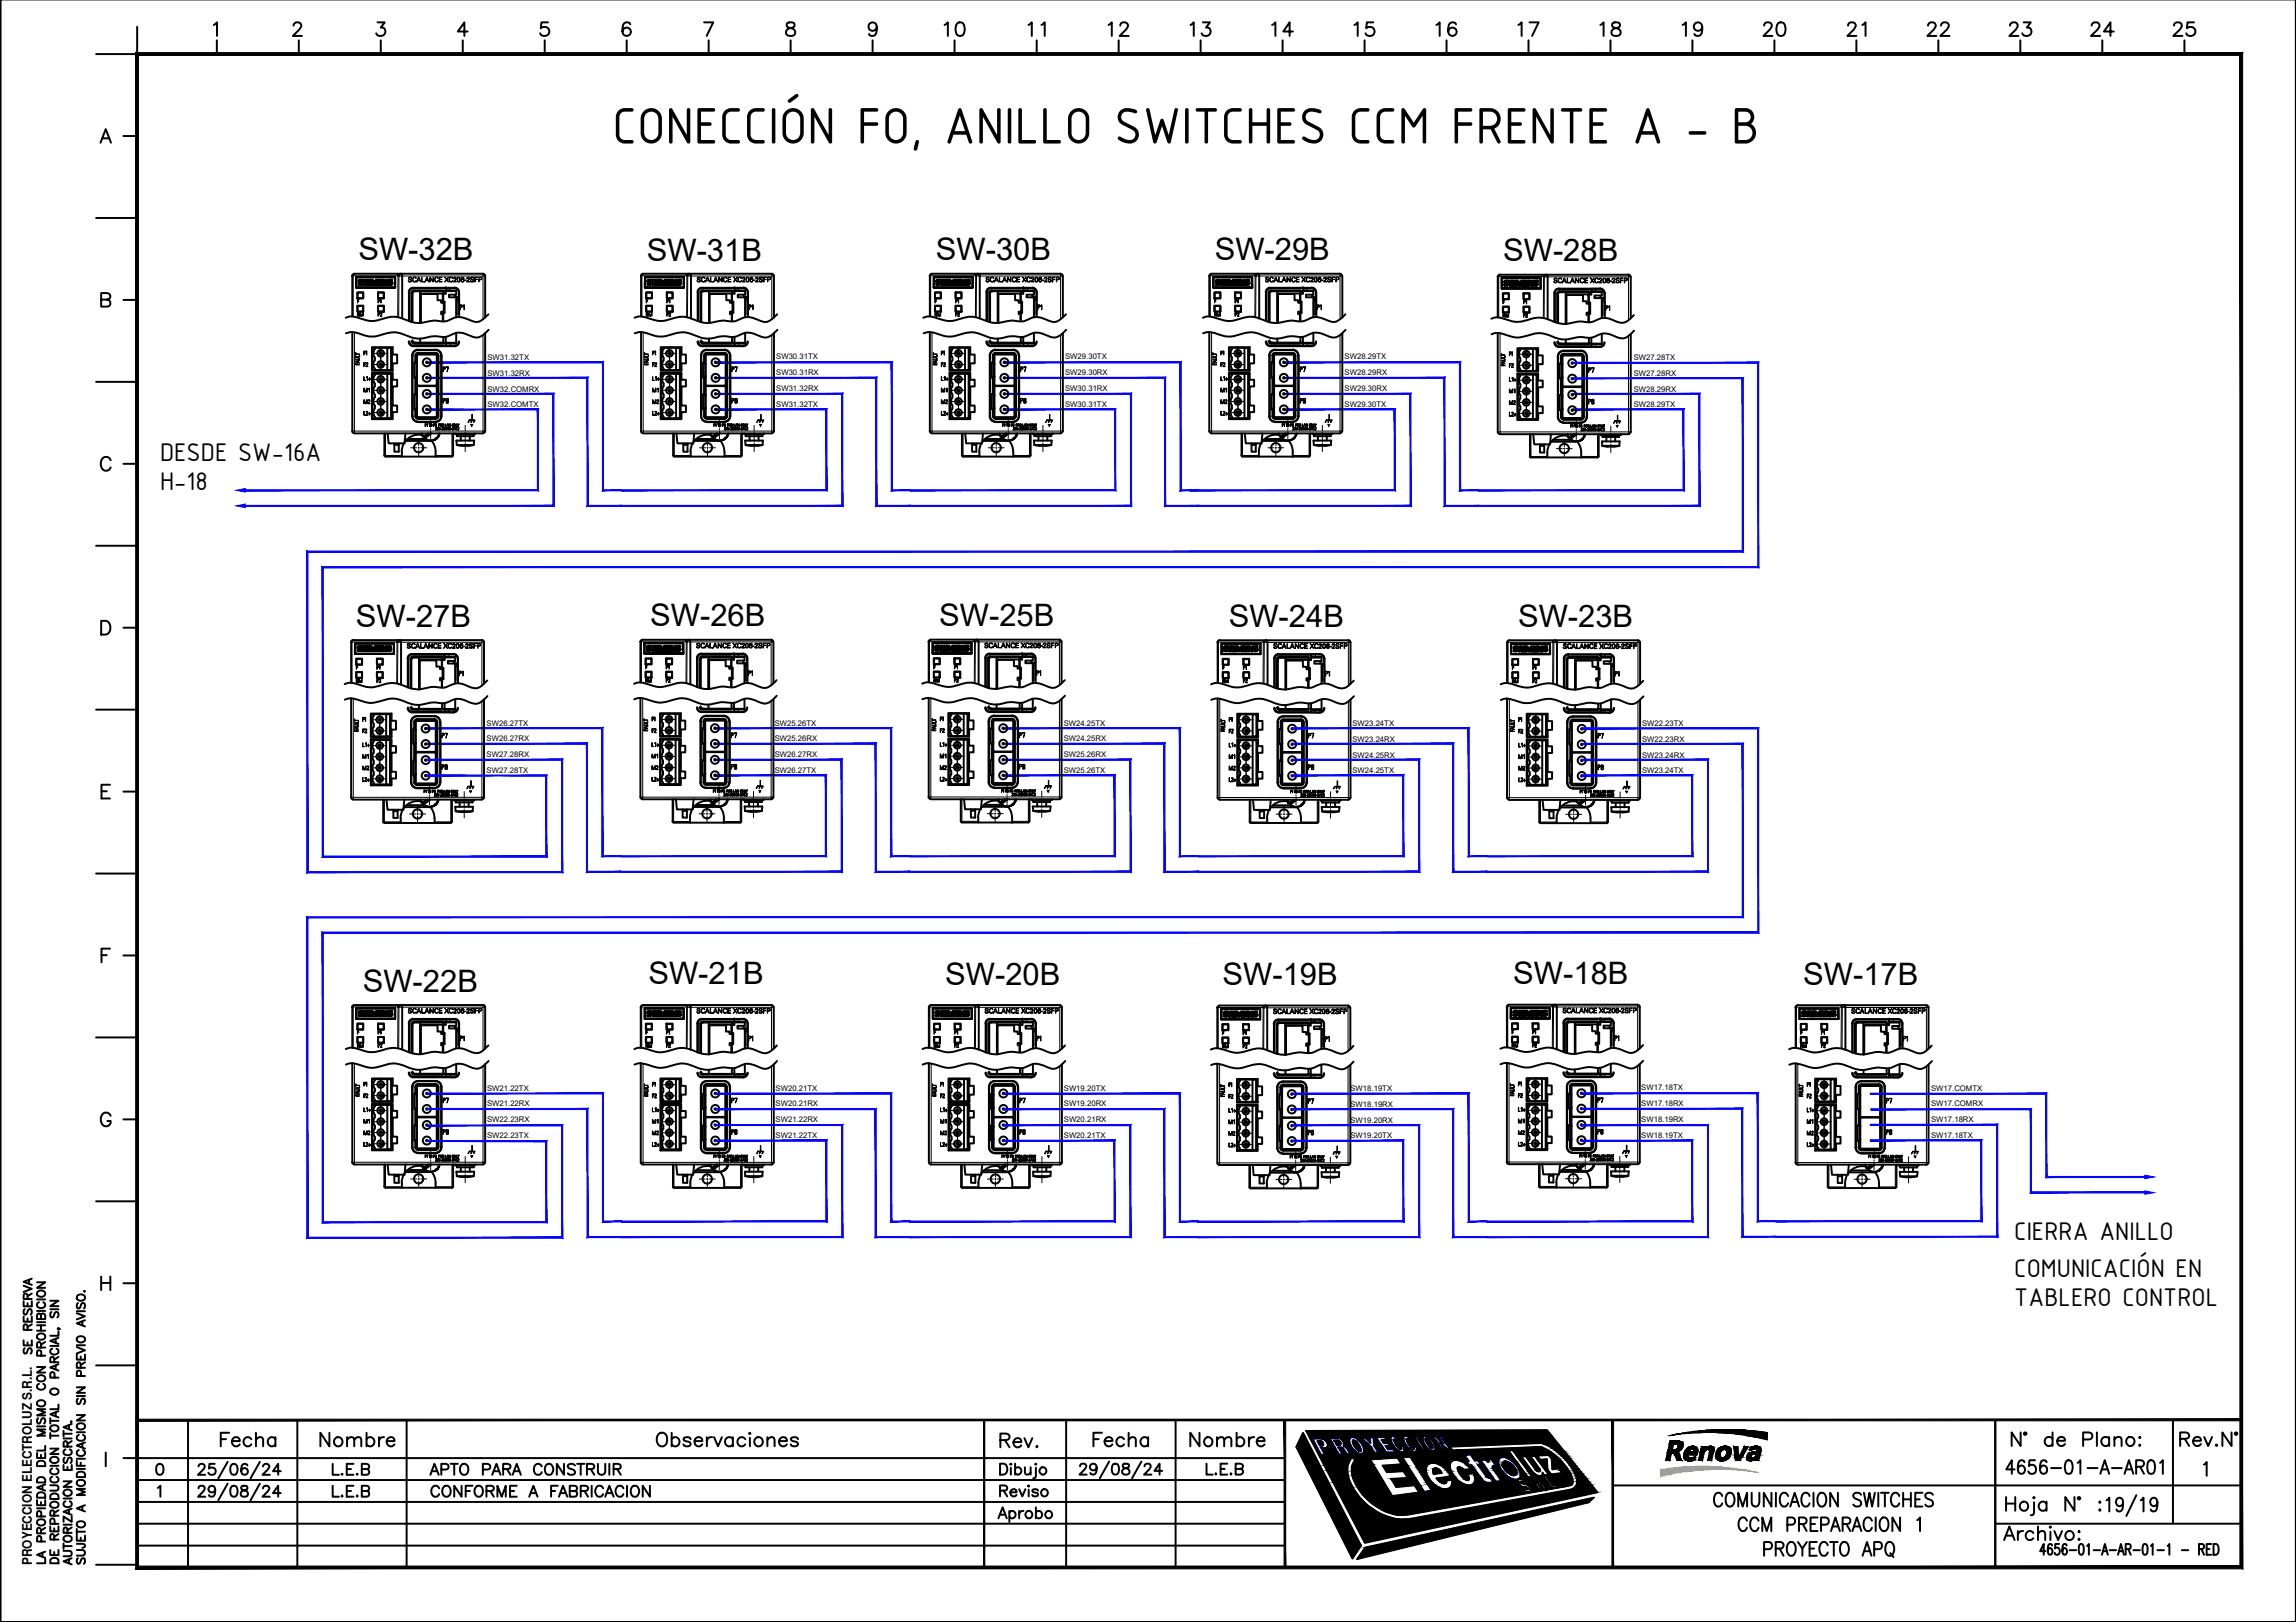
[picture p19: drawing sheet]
<svg xmlns="http://www.w3.org/2000/svg" width="297mm" height="210mm" viewBox="0 0 297 210" stroke-linecap="round" stroke-linejoin="round" font-family="sans-serif">
<defs><g id="words">
<text font-size="7.1" x="79.2" y="18.6">CONECCIÓN FO, ANILLO SWITCHES CCM FRENTE A - B</text>
<g font-size="4.9">
<text x="121.4" y="6">10</text>
<text x="132.3" y="6">11</text>
<text x="142.5" y="6">12</text>
<text x="153.1" y="6">13</text>
<text x="163.7" y="6">14</text>
<text x="174.3" y="6">15</text>
<text x="184.9" y="6">16</text>
<text x="195.4" y="6">17</text>
<text x="206" y="6">18</text>
<text x="217" y="6">19</text>
<text x="227.2" y="6">20</text>
<text x="238.1" y="6">21</text>
<text x="248.4" y="6">22</text>
<text x="258.9" y="6">23</text>
<text x="269.5" y="6">24</text>
<text x="280.1" y="6">25</text>
<text x="27.5" y="188.4">Fecha</text>
<text x="40.6" y="188.4">Nombre</text>
<text x="128.4" y="188.4">Rev.</text>
<text x="140.4" y="188.4">Fecha</text>
<text x="153.1" y="188.4">Nombre</text>
</g>
<g font-size="4">
<text x="46.4" y="33.7">SW-32B</text>
<text x="83.7" y="33.7">SW-31B</text>
<text x="121.1" y="33.7">SW-30B</text>
<text x="157.1" y="33.7">SW-29B</text>
<text x="194.5" y="33.8">SW-28B</text>
<text x="46" y="81.1">SW-27B</text>
<text x="84.1" y="81.1">SW-26B</text>
<text x="121.5" y="81.1">SW-25B</text>
<text x="159" y="81.1">SW-24B</text>
<text x="196.4" y="81.1">SW-23B</text>
<text x="46.9" y="128.3">SW-22B</text>
<text x="83.9" y="127.4">SW-21B</text>
<text x="122.3" y="127.4">SW-20B</text>
<text x="158.2" y="127.5">SW-19B</text>
<text x="195.8" y="127.4">SW-18B</text>
<text x="233.3" y="127.4">SW-17B</text>
</g>
<g font-size="3.6">
<text x="20.7" y="59.6">DESDE SW-16A</text>
<text x="20.7" y="63.5">H-18</text>
<text x="260.6" y="160.5">CIERRA ANILLO</text>
<text x="260.6" y="165.3">COMUNICACIÓN EN</text>
<text x="260.6" y="169.1">TABLERO CONTROL</text>
</g>
<text font-size="1.7" x="4.1" y="202.5" transform="rotate(-90 4.1 202.5)">PROYECCION ELECTROLUZ S.R.L.</text>
<g font-size="1">
<text x="63.1" y="46.6">SW31.32TX</text>
<text x="100.4" y="46.5">SW30.31TX</text>
<text x="137.8" y="46.5">SW29.30TX</text>
<text x="174" y="46.5">SW28.29TX</text>
<text x="211.4" y="46.6">SW27.28TX</text>
<text x="63.1" y="50.7">SW32.COMRX</text>
<text x="63.1" y="52.7">SW32.COMTX</text>
<text x="63.1" y="48.7">SW31.32RX</text>
<text x="100.4" y="50.6">SW31.32RX</text>
<text x="100.4" y="52.6">SW31.32TX</text>
<text x="100.4" y="48.5">SW30.31RX</text>
<text x="137.8" y="50.6">SW30.31RX</text>
<text x="137.8" y="52.6">SW30.31TX</text>
<text x="137.8" y="48.5">SW29.30RX</text>
<text x="174" y="48.5">SW28.29RX</text>
<text x="174" y="50.6">SW29.30RX</text>
<text x="174" y="52.6">SW29.30TX</text>
<text x="211.4" y="48.6">SW27.28RX</text>
<text x="211.4" y="50.7">SW28.29RX</text>
<text x="211.4" y="52.7">SW28.29TX</text>
<text x="63" y="93.9">SW26.27TX</text>
<text x="63" y="95.9">SW26.27RX</text>
<text x="100.2" y="93.9">SW25.26TX</text>
<text x="100.2" y="95.9">SW25.26RX</text>
<text x="137.6" y="93.9">SW24.25TX</text>
<text x="137.6" y="95.9">SW24.25RX</text>
<text x="175" y="94">SW23.24TX</text>
<text x="175" y="96">SW23.24RX</text>
<text x="212.4" y="94">SW22.23TX</text>
<text x="212.4" y="96">SW22.23RX</text>
<text x="63" y="98">SW27.28RX</text>
<text x="63" y="100">SW27.28TX</text>
<text x="100.2" y="100">SW26.27TX</text>
<text x="100.2" y="98">SW26.27RX</text>
<text x="137.6" y="100">SW25.26TX</text>
<text x="137.6" y="98">SW25.26RX</text>
<text x="175" y="100.1">SW24.25TX</text>
<text x="175" y="98.1">SW24.25RX</text>
<text x="212.4" y="100.1">SW23.24TX</text>
<text x="212.4" y="98.1">SW23.24RX</text>
<text x="63" y="141.2">SW21.22TX</text>
<text x="63" y="143.2">SW21.22RX</text>
<text x="100.3" y="141.2">SW20.21TX</text>
<text x="100.3" y="143.2">SW20.21RX</text>
<text x="137.6" y="141.2">SW19.20TX</text>
<text x="137.6" y="143.2">SW19.20RX</text>
<text x="174.7" y="141.2">SW18.19TX</text>
<text x="174.7" y="143.2">SW18.19RX</text>
<text x="212.3" y="141.1">SW17.18TX</text>
<text x="212.3" y="143.1">SW17.18RX</text>
<text x="249.8" y="141.2">SW17.COMTX</text>
<text x="249.8" y="143.2">SW17.COMRX</text>
<text x="63" y="147.3">SW22.23TX</text>
<text x="63" y="145.3">SW22.23RX</text>
<text x="100.3" y="147.3">SW21.22TX</text>
<text x="100.3" y="145.3">SW21.22RX</text>
<text x="137.6" y="147.3">SW20.21TX</text>
<text x="137.6" y="145.3">SW20.21RX</text>
<text x="174.7" y="147.3">SW19.20TX</text>
<text x="174.7" y="145.3">SW19.20RX</text>
<text x="212.3" y="147.2">SW18.19TX</text>
<text x="212.3" y="145.2">SW18.19RX</text>
<text x="249.8" y="145.2">SW17.18RX</text>
<text x="249.8" y="147.2">SW17.18TX</text>
</g>
</g></defs>
<!-- layer: FO -->
<g fill="#0505fa" stroke="#0505fa" stroke-width=".13">
<path d="M30.6 63.5l1.1-.3v.5z"/>
<path d="M30.6 65.5l1.1-.3v.5z"/>
<path d="M277.5 154.1l1.2 .2-1.2 .3z"/>
<path d="M277.5 152.1l1.2 .2-1.2 .2z"/>
<path d="M55.3 52.9v.2l14.4-.2zM55.3 53.1l14.4-.2-.2 .2zM69.5 53.1l.2 10.4v-10.6zM69.5 53.1l.2 10.4-.2-.1zM31.7 63.5h38l-.2-.1zM31.7 63.4h37.8l-37.8 .1z"/>
<path d="M55.2 50.9v.1l16.5-.1zM55.2 51l16.5-.1-.2 .1zM71.7 50.9l-.2 .1 .2 14.5zM71.5 51l.2 14.5-.2-.1zM31.7 65.5h40l-.2-.1zM31.7 65.4h39.8l-39.8 .1z"/>
<path d="M55.2 46.8v.2l22.9-.2zM55.2 47l22.9-.2-.2 .2zM78.1 46.8l-.2 .2 .2 16.4zM77.9 47l.2 16.4-.2 .1zM78.1 63.4l-.2 .1 2.5-.1zM77.9 63.5l2.5-.1v.1zM80.4 63.4v.1l26.4-.1zM80.4 63.5l26.4-.1 .2 .1zM106.8 53.1v10.3l.2 .1zM106.8 53.1l.2-.2v10.6zM92.6 53.1h14.2l.2-.2zM92.6 52.9h14.4l-14.4 .2z"/>
<path d="M92.6 50.9v.1l16.4-.1zM92.6 51l16.4-.1-.1 .1zM109 50.9l-.1 .1 .1 14.5zM108.9 51l.1 14.5-.1-.1zM80.4 65.5h28.6l-.1-.1zM80.4 65.4h28.5l-28.5 .1zM75.9 65.5h4.5v-.1zM76.1 65.4h4.3l-4.5 .1zM75.9 49v16.5l.2-.1zM76.1 48.8v16.6l-.2-16.4zM55.2 49h20.7l.2-.2zM55.2 48.8h20.9l-20.9 .2z"/>
<path d="M92.6 46.8v.2l22.9-.2zM92.6 47l22.9-.2-.2 .2zM115.5 46.8l-.2 .2 .2 16.4zM115.3 47l.2 16.4-.2 .1zM115.3 63.5l2.5-.1h-2.3zM115.3 63.5l2.5-.1v.1zM117.8 63.4v.1l26.4-.1zM117.8 63.5l26.4-.1 .1 .1zM144.2 53.1v10.3l.1 .1zM144.3 52.9v10.6l-.1-10.4zM129.9 53.1h14.3l.1-.2zM129.9 52.9h14.4l-14.4 .2z"/>
<path d="M129.9 50.9v.1l16.5-.1zM129.9 51l16.5-.1-.2 .1zM146.4 50.9l-.2 .1 .2 14.5zM146.2 51l.2 14.5-.2-.1zM117.8 65.5h28.6l-.2-.1zM117.8 65.4h28.4l-28.4 .1zM113.3 65.5h4.5v-.1zM113.3 65.5l.1-.1h4.4zM113.3 49v16.5l.1-.1zM113.3 49l.1-.2v16.6zM92.6 49h20.7l.1-.2zM92.6 48.8h20.8l-20.8 .2z"/>
<path d="M129.9 46.8v.2l22.9-.2zM129.9 47l22.9-.2-.1 .2zM152.8 46.8l-.1 .2 .1 16.4zM152.7 47l.1 16.4-.1 .1zM152.7 63.5l2.4-.1h-2.3zM152.7 63.5l2.4-.1v.1z"/>
<path d="M153.9 63.4v.1l26.5-.1zM153.9 63.5l26.5-.1 .1 .1zM180.4 53.1v10.3l.1 .1zM180.4 53.1l.1-.2v10.6zM166.1 53.1h14.3l.1-.2zM166.1 52.9h14.4l-14.4 .2z"/>
<path d="M166.1 50.9v.1l16.4-.1zM166.1 51l16.4-.1-.1 .1zM182.5 50.9l-.1 .1 .1 14.5zM182.4 51l.1 14.5-.1-.1zM153.9 65.5h28.6l-.1-.1zM153.9 65.4h28.5l-28.5 .1z"/>
<path d="M150.7 65.5h4.4v-.1zM150.7 65.5l.1-.1h4.3zM150.7 49v16.5l.1-.1zM150.7 49l.1-.2v16.6zM129.9 49h20.8l.1-.2zM129.9 48.8h20.9l-20.9 .2z"/>
<path d="M166.1 46.8v.2l22.9-.2zM166.1 47l22.9-.2-.2 .2zM188.8 47l.2 16.4v-16.6zM188.8 47l.2 16.4-.2 .1zM188.8 63.5l2.5-.1h-2.3zM188.8 63.5l2.5-.1v.1zM191.3 63.4v.1l26.4-.1zM191.3 63.5l26.4-.1 .2 .1zM217.7 53.1v10.3l.2 .1zM217.7 53.1l.2-.2v10.6zM203.5 53.1h14.2l.2-.2zM203.5 52.9h14.4l-14.4 .2z"/>
<path d="M203.5 50.9v.1l16.4-.1zM203.5 51l16.4-.1-.1 .1zM219.9 50.9l-.1 .1 .1 14.5zM219.8 51l.1 14.5-.1-.1zM191.3 65.5h28.6l-.1-.1zM191.3 65.4h28.5l-28.5 .1zM186.8 65.5h4.5v-.1zM187 65.4h4.3l-4.5 .1zM186.8 49v16.5l.2-.1zM187 48.8v16.6l-.2-16.4zM166.1 49h20.7l.2-.2zM166.1 48.8h20.9l-20.9 .2z"/>
<path d="M55.1 94.2v.1l22.9-.1zM55.1 94.3l22.9-.1-.1 .1zM78 94.2l-.1 .1 .1 16.4zM77.9 94.3l.1 16.4-.1 .2zM77.9 110.9l2.4-.2h-2.3zM77.9 110.9l2.4-.2v.2zM80.3 110.7v.2l26.5-.2zM80.3 110.9l26.5-.2 .1 .2zM106.8 100.4v10.3l.1 .2zM106.8 100.4l.1-.1v10.6zM92.5 100.4h14.3l.1-.1zM92.5 100.3h14.4l-14.4 .1z"/>
<path d="M92.5 98.2v.2l16.5-.2zM92.5 98.4l16.5-.2-.2 .2zM109 98.2l-.2 .2 .2 14.5zM108.8 98.4l.2 14.5-.2-.2zM80.3 112.9h28.7l-.2-.2zM80.3 112.7h28.5l-28.5 .2zM75.9 112.9h4.4v-.2zM76 112.7h4.3l-4.4 .2zM75.9 96.3v16.6l.1-.2zM76 96.2v16.5l-.1-16.4zM55.1 96.3h20.8l.1-.1zM55.1 96.2h20.9l-20.9 .1z"/>
<path d="M92.5 94.2v.1l22.9-.1zM92.5 94.3l22.9-.1-.2 .1zM115.4 94.2l-.2 .1 .2 16.4zM115.2 94.3l.2 16.4-.2 .2zM115.2 110.9l2.5-.2h-2.3zM115.2 110.9l2.5-.2v.2zM117.7 110.7v.2l26.4-.2zM117.7 110.9l26.4-.2 .2 .2zM144.1 100.4v10.3l.2 .2zM144.1 100.4l.2-.1v10.6zM129.9 100.4h14.2l.2-.1zM129.9 100.3h14.4l-14.4 .1z"/>
<path d="M129.9 98.2v.2l16.4-.2zM129.9 98.4l16.4-.2-.1 .2zM146.3 98.2l-.1 .2 .1 14.5zM146.2 98.4l.1 14.5-.1-.2zM117.7 112.9h28.6l-.1-.2zM117.7 112.7h28.5l-28.5 .2zM113.2 112.9h4.5v-.2zM113.4 112.7h4.3l-4.5 .2zM113.2 96.3v16.6l.2-.2zM113.4 96.2v16.5l-.2-16.4zM92.5 96.3h20.7l.2-.1zM92.5 96.2h20.9l-20.9 .1z"/>
<path d="M129.9 94.2v.1l22.8-.1zM129.9 94.3l22.8-.1-.1 .1zM152.7 94.2l-.1 .1 .1 16.4zM152.6 94.3l.1 16.4-.1 .2zM152.6 110.9l2.5-.2h-2.4zM152.6 110.9l2.5-.2v.2zM155.1 110.7v.2l26.4-.2zM155.1 110.9l26.4-.2 .1 .2zM181.5 100.4v10.3l.1 .2zM181.6 100.3v10.6l-.1-10.5zM167.2 100.4h14.3l.1-.1zM167.2 100.3h14.4l-14.4 .1z"/>
<path d="M167.2 98.2v.2l16.5-.2zM167.2 98.4l16.5-.2-.2 .2zM183.7 98.2l-.2 .2 .2 14.5zM183.5 98.4l.2 14.5-.2-.2zM155.1 112.9h28.6l-.2-.2zM155.1 112.7h28.4l-28.4 .2zM150.6 112.9h4.5v-.2zM150.6 112.9l.1-.2h4.4zM150.6 96.3v16.6l.1-.2zM150.6 96.3l.1-.1v16.5zM129.9 96.3h20.7l.1-.1zM129.9 96.2h20.8l-20.8 .1z"/>
<path d="M167.2 94.2v.1l22.9-.1zM167.2 94.3l22.9-.1-.2 .1zM190.1 94.2l-.2 .1 .2 16.4zM189.9 94.3l.2 16.4-.2 .2zM189.9 110.9l2.5-.2h-2.3zM189.9 110.9l2.5-.2v.2zM192.4 110.7v.2l26.4-.2zM192.4 110.9l26.4-.2 .2 .2zM218.8 100.4v10.3l.2 .2zM218.8 100.4l.2-.1v10.6zM204.6 100.4h14.2l.2-.1zM204.6 100.3h14.4l-14.4 .1z"/>
<path d="M204.6 98.2v.2l16.4-.2zM204.6 98.4l16.4-.2-.1 .2zM221 98.2l-.1 .2 .1 14.5zM220.9 98.4l.1 14.5-.1-.2zM192.4 112.9h28.6l-.1-.2zM192.4 112.7h28.5l-28.5 .2zM187.9 112.9h4.5v-.2zM187.9 112.9l.2-.2h4.3zM187.9 96.3v16.6l.2-.2zM187.9 96.3l.2-.1v16.5zM167.2 96.3h20.7l.2-.1zM167.2 96.2h20.9l-20.9 .1z"/>
<path d="M129.8 141.4v.2l22.9-.2zM129.8 141.6l22.9-.2-.1 .2zM152.7 141.4l-.1 .2 .1 16.4zM152.6 141.6l.1 16.4-.1 .2zM152.7 158l-.1 .2 2.4-.2zM152.6 158.2l2.4-.2v.2zM155 158v.2l26.5-.2zM155 158.2l26.5-.2 .1 .2zM181.5 147.7v10.3l.1 .2zM181.6 147.5v10.7l-.1-10.5zM167.2 147.7h14.3l.1-.2zM167.2 147.5h14.4l-14.4 .2z"/>
<path d="M167.2 145.5v.2l16.5-.2zM167.2 145.7l16.5-.2-.2 .2zM183.7 145.5l-.2 .2 .2 14.5zM183.5 145.7l.2 14.5-.2-.2zM155 160.2h28.7l-.2-.2zM155 160h28.5l-28.5 .2zM150.6 160.2h4.4v-.2zM150.6 160.2l.1-.2h4.3zM150.6 143.6v16.6l.1-.2zM150.6 143.6l.1-.1v16.5zM129.8 143.6h20.8l.1-.1zM129.8 143.5h20.9l-20.9 .1z"/>
<path d="M92.5 141.4v.2l22.9-.2zM92.5 141.6l22.9-.2-.2 .2zM115.4 141.4l-.2 .2 .2 16.4zM115.2 141.6l.2 16.4-.2 .2zM115.4 158l-.2 .2 2.5-.2zM115.2 158.2l2.5-.2v.2zM117.7 158v.2l26.4-.2zM117.7 158.2l26.4-.2 .2 .2zM144.1 147.7v10.3l.2 .2zM144.3 147.5v10.7l-.2-10.5zM129.8 147.7h14.3l.2-.2zM129.8 147.5h14.5l-14.5 .2z"/>
<path d="M129.8 145.5v.2l16.5-.2zM129.8 145.7l16.5-.2-.1 .2zM146.3 145.5l-.1 .2 .1 14.5zM146.2 145.7l.1 14.5-.1-.2zM117.7 160.2h28.6l-.1-.2zM117.7 160h28.5l-28.5 .2zM113.2 160.2h4.5v-.2zM113.2 160.2l.2-.2h4.3zM113.2 143.6v16.6l.2-.2zM113.2 143.6l.2-.1v16.5zM92.5 143.6h20.7l.2-.1zM92.5 143.5h20.9l-20.9 .1z"/>
<path d="M55.2 141.4v.2l22.9-.2zM55.2 141.6l22.9-.2-.2 .2zM78.1 141.4l-.2 .2 .2 16.4zM77.9 141.6l.2 16.4-.2 .2zM78.1 158l-.2 .2 2.5-.2zM77.9 158.2l2.5-.2v.2zM80.4 158v.2l26.4-.2zM80.4 158.2l26.4-.2 .2 .2zM106.8 147.7v10.3l.2 .2zM106.8 147.7l.2-.2v10.7zM92.5 147.7h14.3l.2-.2zM92.5 147.5h14.5l-14.5 .2z"/>
<path d="M92.5 145.5v.2l16.5-.2zM92.5 145.7l16.5-.2-.1 .2zM108.9 145.7l.1 14.5v-14.7zM108.9 145.7l.1 14.5-.1-.2zM80.4 160.2h28.6l-.1-.2zM80.4 160h28.5l-28.5 .2zM75.9 160.2h4.5v-.2zM76.1 160h4.3l-4.5 .2zM75.9 143.6v16.6l.2-.2zM75.9 143.6l.2-.2v16.6zM55.2 143.6h20.7l.2-.2zM55.2 143.4h20.9l-20.9 .2z"/>
<path d="M167.2 141.4v.2l22.9-.2zM167.2 141.6l22.9-.2-.2 .2zM190.1 141.4l-.2 .2 .2 16.4zM189.9 141.6l.2 16.4-.2 .2zM190.1 158l-.2 .2 2.4-.2zM189.9 158.2l2.4-.2v.2zM192.3 158v.2l26.5-.2zM192.3 158.2l26.5-.2 .2 .2zM218.8 147.7v10.3l.2 .2zM219 147.5v10.7l-.2-10.5zM204.6 147.7h14.2l.2-.2zM204.6 147.5h14.4l-14.4 .2z"/>
<path d="M204.6 145.5v.2l16.4-.2zM204.6 145.7l16.4-.2-.1 .2zM221 145.5l-.1 .2 .1 14.5zM220.9 145.7l.1 14.5-.1-.2zM192.3 160.2h28.7l-.1-.2zM192.3 160h28.6l-28.6 .2zM187.9 160.2h4.4v-.2zM187.9 160.2l.2-.2h4.2zM187.9 143.6v16.6l.2-.2zM187.9 143.6l.2-.1v16.5zM167.2 143.6h20.7l.2-.1zM167.2 143.5h20.9l-20.9 .1z"/>
<path d="M55.2 147.6v.1l15.5-.1zM55.2 147.7l15.5-.1-.1 .2zM70.7 147.6l-.1 .2 .1 10.4zM70.6 147.8l.1 10.4-.1-.1zM41.7 158.2h29l-.1-.1zM41.7 158.2l.1-.1h28.8zM41.7 120.6v37.6l.1-.1zM41.7 120.6l.1 .2v37.3zM41.7 120.6l.1 .2 185.6-.2zM41.8 120.8l185.6-.2 .1 .2zM227.4 94.3v26.3l.1 .2zM227.5 94.2v26.6l-.1-26.5zM204.7 94.3h22.7l.1-.1zM204.7 94.2h22.8l-22.8 .1z"/>
<path d="M204.8 96.2v.1l20.7-.1zM204.8 96.3l20.7-.1-.1 .1zM225.5 96.2l-.1 .1 .1 22.5zM225.4 96.3l.1 22.5-.1-.2zM39.8 118.8h185.7l-.1-.2zM39.7 118.6h185.7l-185.6 .2zM39.7 118.6l.1 41.5v-41.3zM39.7 118.6l.1 41.5-.1 .1zM39.8 160.1l-.1 .1 33-.1zM39.7 160.2l33-.1 .1 .1zM72.7 145.7v14.4l.1 .1zM72.7 145.7l.1-.1v14.6zM55.2 145.7h17.5l.1-.1zM55.2 145.6h17.6l-17.6 .1z"/>
<path d="M204.6 141.4v.2l22.9-.2zM204.6 141.6l22.9-.2-.2 .2zM227.5 141.4l-.2 .2 .2 16.4zM227.3 141.6l.2 16.4-.2 .1zM227.5 158l-.2 .1 2.4-.1zM227.3 158.1l2.4-.1v.1zM229.7 158v.1l26.6-.1zM229.7 158.1l26.6-.1 .1 .1zM256.3 147.7v10.3l.1 .1zM256.3 147.7l.1-.2v10.6zM242 147.7h14.3l.1-.2zM242 147.5h14.4l-14.4 .2z"/>
<path d="M242 145.5v.1l16.5-.1zM242 145.6l16.5-.1-.2 .1zM258.5 145.5l-.2 .1 .2 14.5zM258.3 145.6l.2 14.5-.2-.1zM229.7 160.1h28.8l-.2-.1zM229.7 160h28.6l-28.6 .1zM225.3 160.1h4.4v-.1zM225.3 160.1l.2-.1h4.2zM225.3 143.6v16.5l.2-.1zM225.5 143.4v16.6l-.2-16.4zM204.6 143.6h20.7l.2-.2zM204.6 143.4h20.9l-20.9 .2z"/>
<path d="M242 143.5v.1l20.8-.1zM242 143.6l20.8-.1-.1 .1zM262.8 143.5l-.1 .1 .1 10.6zM262.7 143.6l.1 10.6-.1 .2zM262.8 154.2l-.1 .2 14.8-.2zM262.7 154.4l14.8-.2v.2z"/>
<path d="M242 141.5v.1l22.8-.1zM242 141.6l22.8-.1-.1 .1zM264.8 141.5l-.1 .1 .1 10.6zM264.7 141.6l.1 10.6-.1 .2zM264.8 152.2l-.1 .2 12.8-.2zM264.7 152.4l12.8-.2v.2z"/>
<path d="M55.2 100.3v.1l15.5-.1zM55.2 100.4l15.5-.1-.1 .1zM70.6 100.4l.1 10.5v-10.6zM70.6 100.4l.1 10.5-.1-.1zM41.7 110.9h29l-.1-.1zM41.7 110.9l.1-.1h28.8zM41.7 73.3v37.6l.1-.1zM41.7 73.3l.1 .2v37.3zM41.7 73.3l.1 .2 185.6-.2zM41.8 73.5l185.6-.2 .1 .2zM227.4 47v26.3l.1 .2zM227.5 46.9v26.6l-.1-26.5zM203.5 47h23.9l.1-.1zM203.5 46.9h24l-24 .1z"/>
<path d="M203.5 48.9v.1l22-.1zM203.5 49l22-.1-.1 .1zM225.4 49l.1 22.5v-22.6zM225.4 49l.1 22.5-.1-.2zM39.8 71.5h185.7l-.1-.2zM39.7 71.3h185.7l-185.6 .2zM39.7 71.3l.1 41.5v-41.3zM39.7 71.3l.1 41.5-.1 .1zM39.8 112.8l-.1 .1 33-.1zM39.7 112.9l33-.1 .1 .1zM72.7 98.4v14.4l.1 .1zM72.7 98.4l.1-.2v14.7zM55.2 98.4h17.5l.1-.2zM55.2 98.2h17.6l-17.6 .2z"/>
</g>
<!-- layer: 1 -->
<g fill="none" stroke="#000" stroke-width=".13">
<path d="M45.7 35.7h-.1M45.8 35.4l-.1 .3h-.1M46.4 36.5h.1M46.5 36.5v.1M46.6 36.3h.1M46.7 36.3h.1M46.7 36.9h.1M46.7 36.6v.1M46.8 36.8h.1M50.3 36.5h.1M50.4 36.5h.1M50.5 36.3h.1"/>
<path d="M50.6 36.9h.1M50.6 36.7h.1M50.7 36.8h.1M51.5 35.7v5.3M51.5 35.7h.1M51.5 35.7l-.2-.3 .2 .1 .1 .2M51.5 35.7h-5.8v5.3M51.6 35.7h10.9v5.6M51.6 35.7v5.3M52.9 37.8l.1 .1M53.2 37.9l.2 .1M53.5 37.2v.1"/>
<path d="M53.5 37.6l.2 .1M58.2 37.3v.3M58.8 37.2v.1M59.1 38.8h.3M59.4 37.8h.1M62.5 35.4v.3h.3M83 35.7h-.1M83.2 35.4l-.2 .3h-.1M83.8 36.5h.1M83.9 36.5v.1M84 36.3h.1M84.1 36.3h.1"/>
<path d="M84.1 36.9h.1M84.1 36.6v.1M84.2 36.8h.1M87.7 36.5h.1M87.8 36.3h.1M87.9 36.9h.1M87.9 36.3h.1M87.9 36.7h.1M88 36.8h.1M88.9 35.7h.1M88.9 35.7l-.2-.3 .2 .1 .1 .2M88.9 35.7h-5.9v5.3"/>
<path d="M88.9 35.7l-.1 5.3M89 35.7l-.1 5.3M89 35.7h10.9v5.6M90.3 37.8v.1M90.6 37.9l.1 .1M90.8 37.2l.1 .1M90.9 37.6l.1 .1M95.6 37.3v.3M96.2 37.2l-.1 .1M96.5 38.8h.2M96.8 37.8h-.1M99.9 35.4v.3h.2"/>
<path d="M120.4 35.7h-.1M120.6 35.4l-.2 .3h-.1M121.2 36.5h.1M121.3 36.5v.1M121.4 36.3h.1M121.4 36.9h.1M121.5 36.6v.1M121.5 36.8h.1M125 36.5h.1M125.1 36.5h.1M125.2 36.3h.1M125.3 36.9h.1"/>
<path d="M125.3 36.3h.1M125.3 36.7h.1M125.4 36.8h.1M126.2 35.7h.1v5.3M126.2 35.7l-.1-.3 .2 .1 .1 .2h10.8v5.6M126.2 35.7h-5.8v5.3M126.2 35.7h.1M126.2 35.7v5.3M127.6 37.8l.1 .1M128 37.9l.1 .1M128.2 37.2l.1 .1M128.3 37.6l.1 .1"/>
<path d="M133 37.3v.3M133.5 37.2v.1M133.8 38.8h.3M134.1 37.8h.1M137.2 35.4v.3h.3M156.5 35.7h.1M156.6 35.7h-.2M156.6 35.7h5.8M156.6 35.7v5.3M156.7 35.4l-.1 .3M157.3 36.5h.1M157.4 36.5v.1"/>
<path d="M157.5 36.3h.1M157.6 36.9h.1M157.6 36.3h.1M157.6 36.6v.1M157.7 36.8h.1M161.2 36.5h.1M161.3 36.5h.1M161.3 36.3h.1M161.4 36.3h.1M161.4 36.9h.1M161.4 36.7h.1M161.6 36.8h.1"/>
<path d="M162.4 35.7h.1M162.4 35.7l-.2-.3 .3 .2v.1M162.4 35.7l-.1 5.3M162.5 35.7v5.3M162.5 35.7h10.9v5.6M163.8 37.8v.1M164.1 37.9l.2 .1M164.3 37.2l.1 .1M164.4 37.6l.1 .1M169.1 37.3v.3M169.7 37.2v.1M170 38.8h.3"/>
<path d="M170.3 37.8h.1M173.4 35.4v.3h.3M193.8 35.8h.1M193.9 35.8h-.1M193.9 35.8h5.8M193.9 35.8v5.3M194.1 35.5l-.2 .3M194.7 36.6h.1M194.7 36.7h.1M194.8 36.4h.1M194.9 36.4h.1M194.9 37h.1"/>
<path d="M194.9 36.8h.1M195 36.9h.1M198.5 36.6h.1M198.6 36.7h.1M198.7 36.4h.1M198.8 37h.1M198.8 36.8h.1M198.9 36.9h.1M199.7 35.8v5.3M199.7 35.8h.1M199.7 35.8l-.2-.2h.2l.1 .2M199.8 35.8v5.3"/>
<path d="M199.8 35.8h10.9v5.6M201.1 37.9l.1 .1M201.5 38l.1 .1M201.7 37.4h.1M201.7 37.7l.2 .1M206.4 37.4v.3M207 37.4h.1M207.3 38.9h.3M207.6 37.9v.1M210.7 35.6v.2h.3M45.6 55.8h.3v.3M45.9 43v12.8h16.6v-12.4"/>
<path d="M49.7 58.9h2.3M49.9 56.1v3M52.7 56.8h2.4M53.3 53.9h.1M53.3 46h.1M53.5 44.7v.1M53.7 44.3l-.2 .2M53.9 54h.1M53.9 47.1h.1M53.9 51.3h.1M53.9 45.9h.1M54.1 45.3h.1"/>
<path d="M54.1 49.9v.1M54.1 54.6h.1M54.7 56.1l.1 .4M56.4 45.3h.1M56.4 49.9v.1M56.4 54.6h.1M56.7 56.1a1.04 1.04 0 0 1-1.7 .6M57.1 53.9h.1M57.1 46h.1M58.2 44.5v.3M58.5 56.1v2.8h-2.1M58.6 58.9h-.1v.2"/>
<path d="M58.8 44.8h.1M62.8 55.8h-.3v.3M82.9 55.8h.3v.3M83.2 43v12.8h16.7v-12.4M87.1 58.9h2.3M87.2 56.1v3M90.1 56.8h2.3M90.7 53.9h.1M90.7 46h.1M90.9 44.7l-.1 .1M91 44.3l-.1 .2M91.2 54h.1"/>
<path d="M91.2 47.1h.1M91.2 51.3h.1M91.2 45.9h.1M91.4 45.3h.1M91.4 49.9v.1M91.4 54.6h.1M92 56.1l.2 .4M93.7 45.3h.1M93.7 49.9v.1M93.7 54.6h.1M94.1 56.1a1.04 1.04 0 0 1-1.7 .6M94.5 53.9h.1"/>
<path d="M94.5 46h.1M95.6 44.5v.3M95.8 56.1v2.8h-2.1M96 58.9h-.2v.2M96.1 44.8h.1M100.1 55.8h-.2v.3M120.3 55.8h.3v.3M120.6 43v12.8h16.6v-12.4M124.4 58.9h2.3M124.6 56.1v3M127.4 56.8h2.4M128 53.9h.1"/>
<path d="M128 46h.1M128.3 44.7l-.1 .1M128.4 44.3l-.1 .2M128.6 54h.1M128.6 47.1h.1M128.6 51.3h.1M128.6 45.9h.1M128.8 45.3h.1M128.8 49.9v.1M128.8 54.6h.1M129.4 56.1l.1 .4M131.1 45.3h.1"/>
<path d="M131.1 49.9v.1M131.1 54.6h.1M131.4 56.1a1.04 1.04 0 0 1-1.7 .6M131.8 53.9h.1M131.8 46h.1M133 44.5v.3M133.2 56.1v2.8h-2.1M133.3 58.9h-.1v.2M133.5 44.8h.1M137.5 55.8h-.3v.3M156.4 55.8h.3v.3M156.7 43v12.8h16.7v-12.4"/>
<path d="M160.6 58.9h2.3M160.7 56.1v3M163.6 56.8h2.3M164.2 53.9h.1M164.2 46h.1M164.4 44.7l-.1 .1M164.5 44.3l-.1 .2M164.7 54h.1M164.7 47.1h.1M164.7 51.3h.1M164.7 45.9h.1M165 45.3h.1"/>
<path d="M165 49.9v.1M165 54.6h.1M165.6 56.1l.1 .4M167.2 45.3h.1M167.2 49.9v.1M167.2 54.6h.1M167.6 56.1a1.04 1.04 0 0 1-1.7 .6M168 53.9h.1M168 46h.1M169.1 44.5v.3M169.4 56.1v2.8h-2.2M169.5 58.9h-.1v.2"/>
<path d="M169.7 44.8h.1M173.7 55.8h-.3v.3M193.8 55.9h.3v.3M194.1 43.1v12.8h16.6v-12.4M197.9 59.1h2.3M198.1 56.2v3M200.9 56.9h2.3M201.5 54h.1M201.5 46.1h.1M201.7 44.8v.1M201.9 44.4l-.2 .2M202.1 54.1h.1"/>
<path d="M202.1 47.2h.1M202.1 51.4h.1M202.1 46h.1M202.3 45.4h.1M202.3 50v.1M202.3 54.7h.1M202.9 56.2l.1 .4M204.6 45.4h.1M204.6 50v.1M204.6 54.7h.1M204.9 56.2a1.04 1.04 0 0 1-1.7 .6M205.3 54h.1"/>
<path d="M205.3 46.1h.1M206.4 44.6v.3M206.7 56.2v2.9h-2.1M206.8 59.1h-.1v.1M207 44.9h.1M211 55.9h-.3v.3M45.4 83.1h.1M45.5 83.1h-.1M45.5 83.1v5.3M45.5 83.1h5.9M45.7 82.8l-.2 .3M45.7 90.4v12.8h16.6v-12.4"/>
<path d="M46.3 83.9h.1M46.4 84h.1M46.5 83.7h.1M46.6 83.7h.1M46.6 84.3h.1M46.6 84h.1M46.7 84.2h.1M50.2 83.9h.1M50.2 83.9v.1M50.3 83.7h.1M50.4 83.7h.1M50.4 84.3h.1"/>
<path d="M50.4 84.1h.1M50.5 84.2h.1M51.4 83.1l-.1-.2-.1-.1 .1 .1 .2 .2h10.8v5.6M51.4 83.1h.1M51.5 83.1h-.2v5.3M51.5 83.1l-.1 5.3M52.8 85.2v.1M53.1 85.3l.1 .1M53.2 93.4h.1M53.3 84.6l.1 .1M53.4 92.1l-.1 .1M53.4 85l.1 .1"/>
<path d="M53.5 91.7l-.1 .2M53.7 94.5h.1M53.7 98.7h.1M53.7 93.3h.1M53.9 92.7h.1M53.9 97.3v.1M56.2 92.7h.1M56.2 97.3v.1M56.9 93.4h.1M58.1 84.7v.3M58.1 91.9v.3M58.7 92.2h.1"/>
<path d="M58.7 84.6v.1M59 86.2h.2M59.3 85.2l-.1 .1M62.3 82.8v.3h.3M83 83.1h-.1M83.1 82.8l-.1 .2h-.1M83.1 90.4v12.8h16.7v-12.5M83.7 83.8h.1M83.8 83.9h.1M83.9 83.7h.1M84 83.7h.1M84 84.2h.1"/>
<path d="M84 84h.1M84.1 84.2h.1M87.6 83.8h.1M87.7 83.9h.1M87.7 83.7h.1M87.8 83.7h.1M87.8 84h.1M87.8 84.2h.1M88 84.2h.1M88.8 83.1v-.2l-.2-.1 .2 .1 .1 .2M88.8 83.1h.1M88.8 83.1h-5.8v5.2"/>
<path d="M88.8 83.1l-.1 5.2M88.9 83.1v5.3M88.9 83.1h10.9v5.6M88.9 83.1h.1M90.2 85.2h.1M90.5 85.2l.2 .2M90.6 93.4h.1M90.7 84.6l.1 .1M90.8 92.1l-.1 .1M90.8 84.9l.1 .2M90.9 91.7l-.1 .1M91.2 94.4h.1"/>
<path d="M91.2 98.6h.1M91.2 93.3h.1M91.4 92.6v.1M91.4 97.3h.1M93.6 92.6v.1M93.6 97.3h.1M94.4 93.4h.1M95.5 84.6v.3M95.5 91.8v.3M96.1 92.1v.1M96.1 84.6h.1M96.4 86.2h.3"/>
<path d="M96.7 85.2h.1M99.8 82.8v.3h.3M120.1 83h.1M120.2 83.1h-.1M120.3 83h5.8M120.3 83v5.3M120.4 82.8l-.2 .2M120.4 90.4v12.7h16.7v-12.4M121 83.8h.1M121.1 83.9h.1M121.2 83.7h.1M121.3 83.6v.1"/>
<path d="M121.3 84.2h.1M121.3 84h.1M121.4 84.2h.1M124.9 83.8h.1M124.9 83.9h.1M125 83.7h.1M125.1 84.2h.1M125.1 83.6v.1M125.1 84h.1M125.3 84.2h.1M126.1 83l-.2-.2 .2 .1 .1 .2h10.9v5.6M126.1 83l.1 .1v5.2"/>
<path d="M126.1 83l-.1 5.3M127.5 85.2h.1M127.8 85.2l.1 .1M127.9 93.4h.1M128 84.6h.1M128.1 92.1l-.1 .1M128.1 84.9l.1 .1M128.2 91.7l-.1 .1M128.4 94.4h.1M128.4 98.6h.1M128.4 93.2h.1M128.7 92.6v.1"/>
<path d="M128.7 97.3h.1M130.9 92.6v.1M130.9 97.3h.1M131.7 93.4h.1M132.8 84.6v.3M132.8 91.8v.3M133.4 92.1v.1M133.4 84.6h.1M133.7 86.2h.2M134 85.2h-.1M137.1 82.8v.3h.2M157.5 83.1h.1"/>
<path d="M157.6 83.1h-.1M157.6 83.1h5.9M157.6 83.1v5.3M157.8 82.8l-.2 .3M157.8 90.4v12.8h16.6v-12.4M158.4 83.9h.1M158.5 84h.1M158.6 83.7h.1M158.7 83.7h.1M158.7 84.3h.1M158.7 84.1h.1M158.8 84.3h.1"/>
<path d="M162.2 83.9h.1M162.3 84h.1M162.4 83.7h.1M162.5 83.7h.1M162.5 84.3h.1M162.5 84.1h.1M162.6 84.3h.1M163.5 83.1l-.1-.2h-.1h.2l.1 .2M163.5 83.1h.1M163.6 83.1h-.2v5.3M163.6 83.1h10.8v5.6M163.6 83.1l-.1 5.3"/>
<path d="M164.9 85.2v.1M165.2 85.3l.1 .1M165.3 93.4h.1M165.4 84.7h.1M165.5 92.2h-.1M165.5 85l.1 .1M165.6 91.8l-.1 .1M165.8 94.5h.1M165.8 98.7h.1M165.8 93.3h.1M166 92.7h.1M166 97.3v.1"/>
<path d="M168.3 92.7h.1M168.3 97.3v.1M169 93.4h.1M170.2 84.7v.3M170.2 91.9v.3M170.7 92.2h.1M170.8 84.7h-.1M171.1 86.2h.2M171.4 85.2l-.1 .1M174.4 82.9v.2h.3M195 83.1h.1M195.1 83.1h-.1"/>
<path d="M195.1 83.1h5.8M195.1 83.1v5.3M195.3 82.9l-.2 .2M195.3 90.4v12.8h16.6v-12.4M195.9 83.9h.1M195.9 84h.1M196 83.7v.1M196.1 83.7h.1M196.1 84.1h.1M196.1 84.3h.1M196.2 84.3h.1M199.7 83.9h.1"/>
<path d="M199.8 84h.1M199.9 83.7v.1M199.9 83.7h.1M200 84.3h.1M200 84.1h.1M200.1 84.3h.1M200.9 83.1v5.3M200.9 83.1h.1M200.9 83.1l-.1-.2 .2 .1v.2M201 83.2h10.9v5.6M201 83.2v5.2M202.3 85.3h.1"/>
<path d="M202.7 85.3l.1 .1M202.7 93.5h.1M202.9 84.7h.1M202.9 92.2h.1M203 85l.1 .1M203.1 91.8l-.1 .1M203.3 94.5h.1M203.3 98.7h.1M203.3 93.3h.1M203.5 92.7h.1M203.5 97.3v.1M205.8 92.7h.1"/>
<path d="M205.8 97.3v.1M206.5 93.5h.1M207.7 84.7v.3M207.7 91.9v.3M208.2 92.2h.1M208.2 84.7h.1M208.5 86.2h.3M208.8 85.3h.1M211.9 82.9v.3h.3M45.4 103.2h.3v.3M49.6 106.4h2.2M49.7 103.5v3"/>
<path d="M52.6 104.2h2.3M53.2 101.3h.1M53.7 101.4h.1M53.9 102h.1M54.5 103.5l.2 .4M56.2 102h.1M56.6 103.5a1.04 1.04 0 0 1-1.7 .6M56.9 101.3h.1M58.3 103.5v2.9h-2.1M58.5 106.4h-.2v.1M62.6 103.2h-.3v.3M82.9 103.2h.2v.2"/>
<path d="M87 106.3h2.3M87.2 103.4v3.1M90 104.2h2.3M90.6 101.2h.1M91.2 101.4h.1M91.4 101.9v.1M92 103.4l.1 .4M93.6 101.9v.1M94 103.4a1.04 1.04 0 0 1-1.7 .6M94.4 101.2h.1M95.8 103.4v2.9h-2.2M95.9 106.3h-.1v.2"/>
<path d="M100.1 103.2h-.3v.2M120.1 103.1h.3v.3M124.3 106.3h2.3M124.4 103.4v3M127.3 104.2h2.3M127.9 101.2h.1M128.4 101.3h.1M128.7 101.9v.1M129.3 103.4l.1 .4M130.9 101.9v.1M131.3 103.4a1.04 1.04 0 0 1-1.7 .6M131.7 101.2h.1"/>
<path d="M133 103.4v2.9h-2.1M133.2 106.3h-.2v.1M137.3 103.1h-.2v.3M157.5 103.2h.3v.3M161.7 106.4h2.2M161.8 103.5v3M164.7 104.2h2.3M165.3 101.3h.1M165.8 101.4h.1M166 102h.1M166.6 103.5l.2 .4M168.3 102h.1"/>
<path d="M168.7 103.5a1.04 1.04 0 0 1-1.7 .6M169 101.3h.1M170.4 103.5v2.9h-2.1M170.6 106.4h-.2v.1M174.7 103.2h-.3v.3M195 103.2h.3v.3M199.1 106.4h2.3M199.3 103.5v3M202.1 104.3h2.4M202.7 101.3h.1M203.3 101.4h.1M203.5 102v.1"/>
<path d="M204.1 103.5l.1 .4M205.8 102v.1M206.1 103.5a1.04 1.04 0 0 1-1.7 .6M206.5 101.3h.1M207.9 103.5v2.9h-2.1M208 106.4h-.1v.1M212.2 103.2h-.3v.3M45.6 130.3h.1h-.1M45.8 130l-.1 .3M45.9 137.6v12.8h16.6v-12.4M46.4 131.1h.1M46.5 131.2h.1"/>
<path d="M46.6 131h.1M46.7 130.9h.1M46.7 131.5h.1M46.7 131.3h.1M46.8 131.5h.1M50.3 131.1h.1M50.4 131.2h.1M50.5 131h.1M50.5 130.9h.1M50.6 131.5h.1M50.6 131.3h.1M50.7 131.5h.1"/>
<path d="M51.5 130.3v5.3M51.5 130.3h.1M51.5 130.3v-.2h-.2l.3 .1v.1M51.5 130.3h-5.8v5.3M51.6 130.3h10.9v5.6M51.6 130.3v5.3M52.9 132.4l.1 .1M53.2 132.5l.2 .1M53.5 131.9h.1M53.5 139.4h.1M53.5 132.2l.2 .1M53.7 139l-.2 .1"/>
<path d="M54.1 139.9h.1M56.4 139.9h.1M58.2 131.9v.3M58.2 139.1v.3M58.8 139.4h.1M58.8 131.9h.1M59.1 133.4h.3M59.4 132.4v.1M62.5 130.1v.2h.3M82.9 130.3h.1M83 130.3h-.1M83 130.3h5.8"/>
<path d="M83 130.3v5.3M83.2 130.1l-.2 .2M83.2 137.6v12.8h16.6v-12.4M83.8 131.1h.1M83.9 131.2h.1M84 131h.1M84 130.9h.1M84.1 131.3h.1M84.1 131.5h.1M84.2 131.5h.1M87.6 131.1h.1M87.7 131.2h.1"/>
<path d="M87.8 131h.1M87.9 130.9h.1M87.9 131.5h.1M87.9 131.3h.1M88 131.5h.1M88.8 130.3v5.3M88.8 130.3h.1M88.8 130.3l-.1-.2h.2v.3M88.9 130.3v5.3M88.9 130.4h10.9v5.5M90.2 132.4l.1 .1M90.6 132.5l.1 .1"/>
<path d="M90.8 131.9h.1M90.9 139.4h-.1M90.9 132.2l.1 .1M91 139l-.1 .1M91.4 139.9h.1M93.7 139.9h.1M95.6 131.9v.3M95.6 139.1v.3M96.1 139.4h.1M96.2 131.9h-.1M96.4 133.4h.3M96.7 132.4v.1"/>
<path d="M99.8 130.1v.3h.3M120.2 130.3h.1M120.3 130.3h-.1M120.3 130.3h5.8M120.3 130.3v5.3M120.5 130.1l-.2 .2M120.5 137.6v12.8h16.6v-12.4M121.1 131.1h.1M121.1 131.2h.1M121.2 131h.1M121.3 130.9h.1M121.3 131.3h.1"/>
<path d="M121.3 131.5h.1M121.4 131.5h.1M124.9 131.1h.1M125 131.2h.1M125.1 131h.1M125.1 130.9h.1M125.2 131.5h.1M125.2 131.3h.1M125.3 131.5h.1M126.1 130.3v5.3M126.1 130.3h.1M126.1 130.3l-.2-.2 .3 .1v.2"/>
<path d="M126.2 130.4h10.9v5.5M126.2 130.3v5.3M127.5 132.4l.1 .1M127.9 132.5l.1 .1M128.1 131.9h.1M128.1 139.4h.1M128.2 132.2l.1 .1M128.3 139l-.1 .1M128.7 139.9h.1M131 139.9h.1M132.8 131.9v.3M132.8 139.1v.3"/>
<path d="M133.4 139.4h.1M133.4 131.9h.1M133.7 133.4h.3M134 132.4v.1M137.1 130.1v.3h.3M157.5 130.4h.1M157.6 130.4h-.1M157.6 130.4h5.8M157.6 130.4v5.3M157.8 130.1l-.2 .3M157.8 137.7v12.8h16.6v-12.4M158.4 131.2h.1"/>
<path d="M158.5 131.2h.1M158.5 131h.1M158.6 131h.1M158.6 131.6h.1M158.7 131.3v.1M158.7 131.5h.1M162.2 131.2h.1M162.3 131.2h.1M162.4 131h.1M162.5 131h.1M162.5 131.4h.1M162.5 131.6h.1"/>
<path d="M162.6 131.5h.1M163.4 130.4h.1M163.4 130.4l-.1-.3 .2 .2v.1M163.4 130.4v5.3M163.5 130.4v5.3M163.5 130.4h10.9v5.6M164.8 132.5l.1 .1M165.2 132.6l.1 .1M165.4 131.9v.1M165.4 139.4v.1M165.4 132.3l.2 .1M165.6 139l-.2 .1"/>
<path d="M166 139.9v.1M168.3 139.9v.1M170.1 132v.3M170.1 139.1v.4M170.7 139.5h.1M170.7 131.9v.1M171 133.5h.3M171.3 132.5h.1M174.4 130.1v.3h.3M194.9 130.3h.1M195 130.3h-.1M195.1 130.3h5.8"/>
<path d="M195.1 130.3v5.3M195.2 130l-.2 .3M195.2 137.6v12.8h16.7v-12.5M195.8 131.1h.1M195.9 131.1h.1M196 130.9h.1M196.1 130.9h.1M196.1 131.4v.1M196.1 131.2h.1M196.2 131.4h.1M199.7 131.1h.1M199.8 130.9h.1"/>
<path d="M199.9 130.9h.1M199.9 131.4v.1M199.9 131.2h.1M200 131.4h.1M200.9 130.3l-.1 5.3M200.9 130.3h.1M200.9 130.3l-.2-.3 .2 .1 .1 .2M201 130.3h10.9v5.6M201 130.3h.1M201 130.3v5.3M202.3 132.4v.1M202.6 132.5l.1 .1"/>
<path d="M202.8 131.8l.1 .1M202.9 139.3l-.1 .1M202.9 132.2l.1 .1M203 138.9l-.1 .1M203.5 139.8v.1M205.7 139.8v.1M207.6 131.9v.3M207.6 139v.4M208.2 139.4h.1M208.2 131.8v.1M208.5 133.4h.3M208.8 132.4h-.1"/>
<path d="M211.9 130v.3h.2M232.3 130.3h.1M232.4 130.4h-.1M232.4 130.3h5.8M232.4 130.3v5.3M232.6 130.1l-.2 .2M232.6 137.7v12.7h16.6v-12.4M233.2 131.1h.1M233.3 131.2h.1M233.3 131h.1M233.4 131h.1M233.5 131.3h.1"/>
<path d="M233.5 131.5h.1M233.6 131.5h.1M237 131.1h.1M237.1 131.2h.1M237.2 131h.1M237.3 131h.1M237.3 131.5h.1M237.3 131.3h.1M237.4 131.5h.1M238.2 130.3v5.3M238.2 130.4h.1M238.2 130.3l-.1-.2h.1l.1 .2"/>
<path d="M238.2 130.3v.1M238.3 130.4h10.9v5.6M238.3 130.3v.1M238.3 130.4v5.2M239.6 132.5h.1M240 132.5l.1 .1M240.2 131.9h.1M240.3 139.4h-.1M240.3 132.2l.1 .1M240.4 139l-.1 .1M240.8 139.9h.1M243.1 139.9h.1"/>
<path d="M245 131.9v.3M245 139.1v.3M245.5 139.4h.1M245.6 131.9h-.1M245.8 133.5h.3M246.1 132.5h.1M249.2 130.1v.3h.3M45.6 150.4h.3v.3M49.7 153.6h2.3M49.9 150.7v3M52.7 151.4h2.4M53.3 140.6h.1"/>
<path d="M53.3 148.5h.1M53.9 148.6h.1M53.9 141.7h.1M53.9 145.9h.1M53.9 140.5h.1M54.1 144.5v.1M54.1 149.2h.1M54.7 150.7l.1 .4M56.4 144.5v.1M56.4 149.2h.1M56.7 150.7a1.04 1.04 0 0 1-1.7 .6M57.1 140.6h.1"/>
<path d="M57.1 148.5h.1M58.5 150.7v2.9h-2.1M58.6 153.6h-.1v.1M62.8 150.4h-.3v.3M82.9 150.4h.3v.3M87.1 153.6h2.2M87.2 150.7v3M90 151.5h2.4M90.7 140.6h.1M90.7 148.5h.1M91.2 148.6h.1M91.2 141.7h.1"/>
<path d="M91.2 145.9h.1M91.2 140.5h.1M91.4 144.5v.1M91.4 149.2v.1M92 150.7l.2 .4M93.7 144.5v.1M93.7 149.2v.1M94.1 150.7a1.04 1.04 0 0 1-1.8 .6M94.4 140.6h.1M94.4 148.5h.1M95.8 150.7v2.9h-2.1M96 153.6h-.2v.1"/>
<path d="M100.1 150.4h-.3v.3M120.2 150.4h.3v.3M124.3 153.6h2.3M124.5 150.7v3M127.3 151.5h2.4M127.9 140.6h.1M127.9 148.5h.1M128.5 148.6h.1M128.5 141.7h.1M128.5 145.9h.1M128.5 140.5h.1M128.7 144.5v.1"/>
<path d="M128.7 149.2v.1M129.3 150.7l.1 .4M131 144.5v.1M131 149.2v.1M131.3 150.7a1.04 1.04 0 0 1-1.7 .6M131.7 140.6h.1M131.7 148.5h.1M133.1 150.7v2.9h-2.1M133.2 153.6h-.1v.1M137.4 150.4h-.3v.3M157.5 150.5h.3v.3M161.6 153.6h2.3"/>
<path d="M161.8 150.8v3M164.6 151.5h2.4M165.2 148.6h.1M165.2 140.7h.1M165.8 148.7h.1M165.8 141.8h.1M165.8 146h.1M165.8 140.6h.1M166 144.6v.1M166 149.3h.1M166.6 150.8l.1 .3M168.3 144.6v.1"/>
<path d="M168.3 149.3h.1M168.6 150.8a1.04 1.04 0 0 1-1.7 .6M169 148.6h.1M169 140.7h.1M170.4 150.8v2.8h-2.1M170.5 153.6h-.1v.2M174.7 150.5h-.3v.3M195 150.4h.2v.3M199.1 153.5h2.3M199.2 150.7v3M202.1 151.4h2.3M202.7 148.5h.1"/>
<path d="M202.7 140.6h.1M203.2 148.6h.1M203.2 141.7h.1M203.2 145.9h.1M203.2 140.5h.1M203.5 144.5v.1M203.5 149.2h.1M204.1 150.6l.1 .4M205.7 144.5v.1M205.7 149.2h.1M206.1 150.6a1.04 1.04 0 0 1-1.7 .6M206.4 148.5h.1"/>
<path d="M206.4 140.6h.1M207.8 150.7v2.8h-2.1M208 153.5h-.2v.2M212.1 150.4h-.2v.3M232.3 150.4h.3v.3M236.5 153.6h2.2M236.6 150.7v3M239.4 151.5h2.4M240.1 148.5h.1M240.1 140.7h.1M240.6 148.6h.1M240.6 141.7h.1"/>
<path d="M240.6 145.9h.1M240.6 140.5h.1M240.8 144.6h.1M240.8 149.2v.1M241.4 150.7l.2 .4M243.1 144.6h.1M243.1 149.2v.1M243.5 150.7a1.04 1.04 0 0 1-1.8 .6M243.8 148.5h.1M243.8 140.7h.1M245.2 150.7v2.9h-2.1M245.3 153.6h-.1v.1"/>
<path d="M249.5 150.4h-.3v.3"/>
</g>
<g fill="none" stroke="#000" stroke-width=".25">
<path d="M45.8 35.4l-.2 .3v5.3M45.9 35.4h5.9M46.1 37.2h5M46.1 35.8v1.4M46.1 35.9h5M46.1 35.8h5M46.1 37.2h5h-5v-1.3h5v1.3M46.2 39.6h.8v.7h-.8zM46.2 37.8h.8v.8h-.8zM46.3 37.9h.7v.7h-.7zM46.3 39.6h.7v.7h-.7zM46.4 36.4h.1"/>
<path d="M46.4 36.8h.1M46.4 36.5l.1 .1M46.5 36.5l.2 .2M46.6 36.3h.1M46.6 36.3l.2 .2a.18 .18 0 0 1 .1 .2 .18 .18 0 0 1-.1 .1M46.6 36.3h.3M46.7 36.6h.1M46.7 36.7h-.3v.1M46.8 36.8h-.4M46.8 36.8l-.1 .1M46.9 36.2a.27 .27 0 0 0-.3 0 .27 .27 0 0 0-.2 .3v-.1M46.9 36.3h.1"/>
<path d="M46.9 36.2v.1M46.9 36.7h.1M46.9 36.7l-.1 .1M47.1 36.8v-.6h.2v.6M47.1 36.8l.2 .1zM47.4 36.9v-.7h.5v.1h-.3v.2h.3v.1h-.3v.1h.3v.2M47.4 36.9h.5zM47.6 36.3h.3M47.6 36.6h.3M47.9 36.6h.1M47.9 36.3h.1M47.9 36.9h.1"/>
<path d="M48 36.9h.1M48.1 36.5l.3 .4h.1l.1-.4M48.1 36.9h-.1v-.7h.2l.2 .4 .2-.4h.2v.7M48.1 36.4l.3 .5h.1l.1-.5M48.1 36.4v.5M48.4 36.9h.1M48.6 36.9h.2zM48.6 36.4v.5M48.8 36.9h.1M48.9 39.6h.8v.7h-.8zM48.9 37.8h.8v.8h-.8zM48.9 37.9h.7v.7h-.7z"/>
<path d="M48.9 39.6h.7v.7h-.7zM49 36.9h.1M49 36.9h.5h-.5v-.7h.5v.1h-.3v.2h.2v.1h-.2v.1h.3v.2M49.2 36.3h.3M49.2 36.6h.2M49.4 36.6h.1M49.5 36.3h.1M49.6 36.9v-.7h.2l.2 .4v-.4h.2v.7M49.6 36.9h.1zM49.7 36.9h.1M49.7 36.4v.5M50 36.9l-.3-.5 .3 .5"/>
<path d="M50 36.9h.2zM50 36.9h.1M50.3 36.4h.1M50.3 36.4v.1M50.3 36.7h.3M50.3 36.8h.1M50.3 36.7v.1M50.3 36.5h.1M50.4 36.5l.2 .2M50.4 36.3h.3M50.5 36.3h-.1M50.5 36.3l.2 .2a.18 .18 0 0 1 .1 .2 .18 .18 0 0 1-.1 .1"/>
<path d="M50.7 36.8h-.4M50.7 36.8l-.2 .1M50.7 36.3h.1M50.7 36.3v-.1a.27 .27 0 0 0-.3 0 .27 .27 0 0 0-.1 .3M50.8 36.7l-.1 .1M50.8 36.7h.1M51.1 35.8v1.4M51.6 35.7h-.1M51.8 35.4l10.8 .1 .2 .2v5.4M51.8 35.4l.2 .1v.2v5.5M52.9 37.8v3.7M53 37.9v3.7"/>
<path d="M53.2 37.9v3.8M53.4 38v3.7M53.5 37.2a.58 .58 0 0 0-.6 .6M53.5 37.2h5.3M53.5 37.3a.58 .58 0 0 0-.6 .5M53.5 37.6l-.2 .1-.1 .1M53.5 37.3h4.2v.4h-.4v-.1h-3.8M54.4 37.7v4.1M54.4 38h2.9v1.1h.2M57.3 38v1h.2v1.5h-.2v1M57.3 37.7h-3.6h-.2l-.1 .3M57.3 37.7v.3h.4v-.3"/>
<path d="M57.6 37.6h.6M57.7 37.3h.1M57.7 37.7h1.3M58.2 37.3h-.6M58.2 37.6h.8v.5h-.9v.4h.8M58.8 37.2a.58 .58 0 0 1 .6 .6v.7h-.3M58.8 37.2a.58 .58 0 0 1 .6 .6v3.2M58.9 38.1v.4h.2M59 38.5v2.6M59.1 38.5v2.2M59.4 38.5v2.2M83.4 37.2h5.1"/>
<path d="M83.4 35.8v1.4M83.4 35.9h5.1M83.4 35.8h5.1M83.5 37.2h4.9h-4.9v-1.3h4.9v1.3M83.6 39.6h.8v.7h-.8zM83.6 37.8h.8v.8h-.8zM83.6 37.9h.7v.7h-.7zM83.6 39.6h.7v.7h-.7zM83.8 36.4v.1M83.8 36.7h.3M83.8 36.4h.1M83.8 36.5l.1 .1"/>
<path d="M83.8 36.8h.3M83.8 36.8h.1M83.8 36.7v.1M83.9 36.2l-.1 .3M83.9 36.2h.3l.1 .1M83.9 36.6l.2 .1M83.9 36.5l.2 .1M84 36.3h.1M84 36.3l.2 .2M84 36.3h.2M84.1 36.6h.1M84.2 36.8l-.1 .1"/>
<path d="M84.2 36.8h-.1M84.2 36.5a.18 .18 0 0 1 .1 .2 .18 .18 0 0 1-.1 .1M84.3 36.3h.1M84.3 36.7l-.1 .1M84.3 36.7h.1M84.4 36.8v-.6h.2v.6M84.4 36.8l.2 .1zM84.8 36.9v-.7h.5v.1h-.3v.2h.2v.1h-.2v.1h.3v.2M84.8 36.9h.5zM85 36.3h.3M85 36.6h.2M85.2 36.6h.1"/>
<path d="M85.3 36.3h.1M85.3 36.9h.1M85.4 36.9h.1M85.5 36.5l.2 .4h.1l.2-.4M85.5 36.9h-.1v-.7h.2l.2 .4 .2-.4h.2v.7M85.5 36.4l.2 .5h.1l.2-.5M85.5 36.4v.5M85.7 36.9h.1M86 36.9h.2zM86 36.4v.5M86.2 36.9h.1M86.3 39.6h.7v.7h-.7z"/>
<path d="M86.3 37.8h.7v.8h-.7zM86.3 37.9h.7v.7h-.7zM86.3 36.9h.1M86.3 36.9h.5h-.5v-.7h.5v.1h-.3v.2h.3v.1h-.3v.1h.3v.2M86.5 36.3h.3M86.5 36.6h.3M86.8 36.6h.1M86.8 36.3h.1M86.9 36.9v-.7h.2l.3 .4v-.4h.1v.7M86.9 36.9h.1zM87 36.9h.1M87 36.4v.5"/>
<path d="M87.3 36.9l-.3-.5 .3 .5M87.3 36.9h.2zM87.3 36.9h.1M87.6 36.4v.1M87.6 36.7h.3M87.6 36.4h.1M87.6 36.8h.1M87.6 36.7v.1M87.6 36.5h.1M87.7 36.5l.2 .2M87.8 36.3h.3M87.8 36.3h.1"/>
<path d="M87.8 36.3l.2 .2a.18 .18 0 0 1 .1 .2 .18 .18 0 0 1-.1 .1M88 36.8h-.4M88 36.8l-.1 .1M88.1 36.3h.1M88.1 36.3v-.1a.27 .27 0 0 0-.3 0 .27 .27 0 0 0-.2 .3M88.1 36.7h.1M88.1 36.7l-.1 .1M88.5 35.8v1.4M89 35.7h-.1M89.1 35.4h-5.9l-.2 .1-.1 5.5M89.1 35.4l10.9 .1 .1 .2v5.4M89.1 35.4l.2 .1 .1 .2v5.5"/>
<path d="M90.3 37.8v3.7M90.3 37.9v3.7M90.6 37.9v3.8M90.7 38v3.7M90.8 37.2a.58 .58 0 0 0-.6 .6M90.8 37.2h5.4M90.9 37.3a.58 .58 0 0 0-.6 .5M90.9 37.6l-.3 .1v.1M90.9 37.3h4.1v.4h-.3v-.1h-3.8M91.7 37.7v4.1M94.7 38v1h.2v1.5h-.2v1M94.7 37.7h-3.7h-.1l-.2 .3"/>
<path d="M94.7 37.7v.3h.3v-.3M94.9 39.1h-.2v-1.1h-3v3.8M95 37.6h.6M95 37.3h.1M95 37.7h1.4M95.6 37.3h-.6M95.6 37.6h.8v.5h-1v.4h.8M96.1 37.2a.58 .58 0 0 1 .6 .6M96.2 37.2a.58 .58 0 0 1 .6 .6v3.2M96.2 38.1v.4h.3M96.4 38.5v2.6M96.5 38.8v1.9"/>
<path d="M96.5 38.5v.3M96.7 37.8v.7h-.2M96.7 38.5v2.2M120.8 37.2h5M120.8 35.8v1.4M120.8 35.9h5M120.8 35.8h5M120.8 37.2h5h-5v-1.3h5v1.3M121 39.6h.7v.7h-.7zM121 37.8h.7v.8h-.7zM121 37.9h.7v.7h-.7zM121.1 36.4v.1"/>
<path d="M121.1 36.7h.3M121.1 36.4h.1M121.1 36.5l.1 .1M121.2 36.8h.1M121.2 36.7v.1M121.2 36.2l-.1 .3M121.2 36.2h.4v.1M121.3 36.5l.2 .2M121.3 36.3h.3M121.3 36.3l.3 .2M121.4 36.6h.1M121.5 36.8h-.4"/>
<path d="M121.5 36.8l-.1 .1M121.6 36.5a.18 .18 0 0 1 .1 .2 .18 .18 0 0 1-.2 .1M121.6 36.3h.1M121.7 36.7h.1M121.7 36.7l-.2 .1M121.8 36.8v-.6h.2v.6M121.8 36.8l.2 .1zM122.1 36.9v-.7h.5v.1h-.3v.2h.3v.1h-.3v.1h.3v.2M122.1 36.9h.5zM122.3 36.3h.3M122.3 36.6h.3M122.6 36.6h.1"/>
<path d="M122.6 36.3h.1M122.6 36.9h.1M122.7 36.9h.2M122.9 36.5l.2 .4h.1l.2-.4M122.9 36.9h-.2v-.7h.3l.2 .4 .1-.4h.2v.7M122.9 36.4l.2 .5h.1l.2-.5M122.9 36.4v.5M123.1 36.9h.1M123.4 36.9h.1zM123.4 36.4v.5M123.5 36.9h.1M123.6 39.6h.8v.7h-.8z"/>
<path d="M123.6 37.8h.8v.8h-.8zM123.6 37.9h.8v.7h-.8zM123.7 36.9h.1M123.7 36.9h.5h-.5v-.7h.5v.1h-.3v.2h.2v.1h-.2v.1h.3v.2M123.9 36.3h.3M123.9 36.6h.2M124.1 36.6h.1M124.2 36.3h.1M124.3 36.9v-.7h.2l.2 .4v-.4h.2v.7M124.3 36.9h.1zM124.4 36.9h.1M124.4 36.4v.5"/>
<path d="M124.7 36.9l-.3-.5 .3 .5M124.7 36.9h.2zM124.7 36.9h.1M125 36.4v.1M125 36.7h.3M125 36.4h.1M125 36.8h.1M125 36.7v.1M125 36.5h.1M125.1 36.5l.2 .2M125.2 36.3h.1M125.2 36.3v.1"/>
<path d="M125.2 36.4l.2 .1a.18 .18 0 0 1 .1 .2 .18 .18 0 0 1-.1 .1M125.3 36.3h.1M125.4 36.8h-.4M125.4 36.8l-.1 .1M125.4 36.3h.1M125.4 36.3v-.1a.27 .27 0 0 0-.3 0 .27 .27 0 0 0-.1 .3M125.5 36.7l-.1 .1M125.5 36.7h.1M125.8 35.8v1.4M126.3 35.7h-.1M126.5 35.4h-5.9l-.3 .1v5.5M126.5 35.4l10.8 .1 .2 .2v5.4"/>
<path d="M126.5 35.4l.3 .3v5.5M127.6 37.8v3.7M127.7 37.9v3.7M128 37.9v3.8M128.1 38v3.7M128.2 37.2a.58 .58 0 0 0-.6 .6M128.2 37.2h5.3M128.2 37.3a.58 .58 0 0 0-.5 .5M128.2 37.6l-.2 .1v.1M128.3 37.3h4.1v.4h-.3v-.1h-3.8M129.1 37.7v4.1M132.1 38v1h.1v1.5h-.1v1"/>
<path d="M132.1 37.7h-3.7h-.2l-.1 .3M132.1 37.7v.3h.3v-.3M132.2 39.1h-.2v-1.1h-2.9v3.8M132.4 37.6h.5M132.4 37.3h.1M132.4 37.7h1.4M132.9 37.3h-.5M133 37.6h.8v.5h-1v.4h.8M133.5 37.2a.58 .58 0 0 1 .6 .6v.7h-.3M133.5 37.2a.58 .58 0 0 1 .6 .6v3.2M133.6 38.1v.4h.2M133.8 38.5v2.6"/>
<path d="M133.8 38.8v1.9M133.8 38.5v.3M134.1 38.5v2.2M157 35.8v1.4M157 35.9h5M157 35.8h5M157 37.2h5M157 37.2h5h-5v-1.3h5v1.3M157.1 39.6h.8v.7h-.8zM157.1 37.8h.8v.8h-.8zM157.1 37.9h.8v.7h-.8zM157.3 36.4v.1"/>
<path d="M157.3 36.4h.1M157.3 36.8h.1M157.3 36.5l.3 .1M157.4 36.6l.2 .1M157.5 36.3h.3M157.5 36.3l.3 .3-.1 .2M157.5 36.7h-.2v.1M157.6 36.6h.1M157.6 36.7h-.1M157.7 36.8h-.4M157.7 36.8l-.1 .1M157.8 36.3h.1"/>
<path d="M157.8 36.3v-.1a.27 .27 0 0 0-.4 0 .27 .27 0 0 0-.1 .3M157.8 36.7l-.1 .1M157.8 36.7h.1M158 36.8v-.6h.1v.6M158 36.8l.1 .1zM158.3 36.9v-.7h.5v.1h-.3v.2h.2v.1h-.2v.1h.3v.2M158.3 36.9h.5zM158.5 36.3h.3M158.5 36.6h.2M158.7 36.6h.1M158.8 36.3h.1M158.8 36.9h.1"/>
<path d="M158.9 36.9h.1M159 36.5l.2 .4h.1l.2-.4M159 36.9h-.1v-.7h.2l.2 .4 .2-.4h.2v.7M159 36.4l.2 .5h.1l.2-.5M159 36.4v.5M159.2 36.9h.1M159.5 36.9h.2zM159.5 36.4v.5M159.7 36.9h.1M159.8 39.6h.8v.7h-.8zM159.8 37.8h.8v.8h-.8zM159.8 37.9h.7v.7h-.7z"/>
<path d="M159.8 39.6h.7v.7h-.7zM159.9 36.9h.1M159.9 36.9h.4h-.4v-.7h.4v.1h-.3v.2h.3v.1h-.3v.1h.3v.2M160 36.3h.3M160 36.6h.3M160.3 36.6h.1M160.3 36.3h.1M160.5 36.9v-.7h.1l.3 .4v-.4h.1v.7M160.5 36.9h.1zM160.6 36.9h.1M160.6 36.4v.5M160.8 36.9l-.2-.5 .2 .5"/>
<path d="M160.8 36.9h.2zM160.8 36.9h.1M161.1 36.4l.1 .1M161.1 36.4h.1M161.1 36.8h.1M161.2 36.5h.1M161.3 36.5l.2 .2zM161.3 36.3h.1M161.3 36.3l.2 .2a.18 .18 0 0 1 .1 .2 .18 .18 0 0 1-.1 .1l.1-.1M161.3 36.3h.3M161.4 36.7h-.3v.1M161.4 36.7h.1"/>
<path d="M161.5 36.8h-.4M161.5 36.8l-.1 .1M161.6 36.2a.27 .27 0 0 0-.3 0 .27 .27 0 0 0-.1 .3M161.6 36.3h.1M161.6 36.2v.1M161.7 36.7h.1M162 35.8v1.4M162.5 35.7h-.1M162.6 35.4h-5.9l-.2 .1-.1 5.5M162.6 35.4l10.9 .1 .1 .2 .1 5.4M162.6 35.4l.3 .2v5.6M163.8 37.8v3.7"/>
<path d="M163.8 37.9v3.7M164.1 37.9v3.8M164.3 38v3.7M164.3 37.2a.58 .58 0 0 0-.5 .6M164.3 37.2h5.4M164.4 37.3a.58 .58 0 0 0-.6 .5M164.4 37.6l-.2 .1-.1 .1M164.4 37.3h4.2v.4h-.4v-.1h-3.8M165.3 38h2.9v1.1h.2M165.3 37.7v4.1M168.2 38v1h.2v1.5h-.2v1M168.2 37.7h-3.7h-.1l-.2 .3"/>
<path d="M168.2 37.7v.3h.4v-.3M168.5 37.6h.6M168.6 37.3h.1M168.6 37.7h1.3M169.1 37.3h-.6M169.1 37.6h.8v.5h-.9v.4h.7M169.7 37.2a.58 .58 0 0 1 .6 .6v.7h-.3M169.7 37.2a.58 .58 0 0 1 .6 .6v3.2M169.7 38.1v.4h.3M169.9 38.5v2.6M170 38.5v2.2M170.3 38.5v.3"/>
<path d="M170.3 38.8v1.9M194.3 36v1.4M194.3 37.4h5M194.3 36h5M194.3 37.3h5h-5v-1.3h5v1.3M194.4 39.7h.8v.7h-.8zM194.4 37.9h.8v.8h-.8zM194.5 38h.7v.7h-.7zM194.5 39.7h.7v.7h-.7zM194.6 36.5v.1M194.6 36.8h.3M194.6 36.5h.1"/>
<path d="M194.6 36.9h.1M194.6 36.8v.1M194.6 36.6l.3 .2M194.6 36.6l.1 .1M194.7 36.3l-.1 .3M194.8 36.4v.1M194.8 36.5l.2 .1M194.9 36.3h.2v.1M194.9 36.3l-.2 .1M194.9 36.4h-.1M194.9 36.4h.2M195 36.9h-.4h.3"/>
<path d="M195 36.6a.18 .18 0 0 1 .1 .2 .18 .18 0 0 1-.1 .1l.1-.1M195.1 36.4h.1M195.1 36.8h.1M195.3 37h.2h-.2v-.7h.2v.7M195.6 37v-.7h.5v.1h-.3v.2h.3v.1h-.3v.1h.3v.2M195.6 37h.5zM196.1 36.7h-.3M196.1 37h.1M196.1 36.4h-.3M196.2 37h.1M196.3 36.6l.2 .4h.2l.1-.4M196.3 37h-.1v-.7h.2l.2 .4 .2-.4h.2v.7"/>
<path d="M196.5 37h.1M196.8 36.6l-.1 .4h-.2l-.2-.5v.5M196.8 37h.2zM196.8 36.6v.4M197 37h.1M197.1 39.7h.8v.7h-.8zM197.1 37.9h.8v.8h-.8zM197.1 38h.8v.7h-.8zM197.2 37h.1M197.2 37h.5h-.5v-.7h.5v.1h-.4v.2h.3v.1h-.3v.1h.4v.2M197.6 36.7h-.3M197.7 36.4h-.4"/>
<path d="M197.8 37v-.7h.2l.2 .4v-.4h.2v.7M197.8 37h.1zM197.9 37h.1M197.9 36.5v.5M198.1 37l-.2-.5 .2 .5M198.1 37h.3zM198.1 37h.1M198.4 36.5l.1 .1M198.5 36.9h.2M198.5 36.8h.2M198.5 36.5h.1M198.5 36.9h.1"/>
<path d="M198.5 36.8v.1M198.5 36.6v.1M198.5 36.3v.3M198.6 36.7l.2 .1M198.7 36.5l.2 .1M198.7 36.3h.2M198.7 36.3l-.2 .1M198.8 36.8h.1M198.9 36.6a.18 .18 0 0 1 .1 .2 .18 .18 0 0 1-.2 .1l.2-.1M198.9 36.9h-.4M198.9 36.4h-.2M198.9 36.4h.1"/>
<path d="M198.9 36.3v.1M199 36.8h.1M199.3 36v1.4M199.8 35.8h-.1M199.9 35.6h-5.8l-.3 .1v5.4M199.9 35.6l10.8-.1 .2 .2 .1 .1M199.9 35.6h.2l.1 .1v5.6M201.1 37.9v3.7M201.2 38v3.7M201.5 38v3.8M201.6 38.1v3.7M201.7 37.4h5.3"/>
<path d="M201.7 37.3a.58 .58 0 0 0-.6 .6M201.7 37.4a.58 .58 0 0 0-.6 .6M201.7 37.4h4.2v.4h-.3v-.1h-3.9M201.7 37.7l-.2 .1v.2M202.6 38.1h2.9v1.1h.2M202.6 37.8v4.1M205.6 38.1v1.1h.1v1.4h-.1v1M205.9 37.7h1.3v.5h-.9v.4h.8M205.9 37.4h.2a1.29 1.29 0 0 1 1.4 .3l.1 .9h-.3M207 37.3a.58 .58 0 0 1 .6 .6M207.1 38.2v.4h.2M207.2 37.8h-1.3v.3h-.3v-.3h-3.7h-.2l-.1 .3"/>
<path d="M207.2 38.6v2.6M207.3 38.9v1.9M207.3 38.6v.3M207.6 38.6v.3M207.6 38.9v1.9M207.6 37.9v3.2M211 35.8v5.4M45.6 43v12.8l.1 .2 .1 .1M45.9 56.1h16.6M48.1 48.3h2.7v.8h.6v.9h-.6v2.5h.6v.8h-.6v.9h-2.7zM48.1 44.9h2.7v1h.6v1.1h-.6v1h-2.7zM48.5 51.4a.94 .94 0 0 0 0 1.1"/>
<path d="M48.5 52.8a.94 .94 0 0 0 0 1.1M48.5 48.5a.94 .94 0 0 0 0 1.1M48.5 50a.94 .94 0 0 0 0 1M48.5 45.2a.94 .94 0 0 0 0 1.1M48.5 46.6a.94 .94 0 0 0 0 1.1M48.5 48.4h-.3v5.7h1.9M48.5 45h-.3v2.9h1.9M48.5 45v.2M48.5 46.3v.3M48.5 47.7v.2M48.5 48.4v.1M48.5 49.6v.4"/>
<path d="M48.5 51.1v.3M48.5 52.5v.3M48.5 53.9v.2M48.5 48.4h1.6M48.5 45h1.6M49.1 53.2h.3v.3h-.3zM49.1 47h.3v.3h-.3zM49.1 49h.3v.2h-.3zM49.1 51.8h.3v.3h-.3zM49.1 45.6h.3v.3h-.3zM49.1 50.4h.3v.3h-.3zM49.7 56.1v2.8l.2 .2"/>
<path d="M50.1 45h.5v2.9h-.5zM50.1 48.4h.5v5.7h-.5zM50.2 56.1l.1 1.3h2l.2-1.3M50.6 48.4h.1v5.7h-.1M50.6 45h.1v2.9h-.1M51 57.4v1.1h.6v-1.1M51 57.6h.6M52 58.5v.6h-2.1M52 59.1h6.5M52.3 57.4l-.3 .5v.5M52.5 57.1h3.4M52.7 56.8h2.3"/>
<path d="M52.9 44.2a.58 .58 0 0 0 .6 .6h5.3a.58 .58 0 0 0 .6-.6M52.9 44.2a.58 .58 0 0 0 .6 .5h4.2v-.4h-.4v.2h-3.8M53.2 44.2l.1 .1 .2 .1M53.3 46v7.9a.72 .72 0 0 0 .8 .7h2.3a.75 .75 0 0 0 .7-.7M53.4 46v7.9a.71 .71 0 0 0 .7 .7M53.4 44v.2l.3 .1M53.4 46a.75 .75 0 0 1 .7-.7h2.3a.71 .71 0 0 1 .7 .7M53.7 44.3h3.6M53.7 46v.9h-.1v2h.1v2.1h-.1v2h.1l.1 1 .3 .2h2.3l.3-.2v-.1M53.9 47.1v-1.2h2.6v8.1h-2.6v-6.9M53.9 52.8v1.3h2.5l.2-.3M53.9 48.7h.1"/>
<path d="M53.9 51.2h.1M53.9 52.8h.1M53.9 49.9h2.6M53.9 50h2.6M54.1 45.6l-.3 .2-.1 .2M54.1 45.2a.75 .75 0 0 0-.8 .8M54.1 54.6h2.3M54.1 45.7h2.3M54.1 45.3h2.3M54.4 43.8v.5M54.6 56.1l.1 .4 .7-.4M54.6 56.3a2.19 2.19 0 0 0-2.3 .9"/>
<path d="M54.8 56.4l.1 .1M55 56.8h.1M55.5 56.1l-.6 .4v.2M55.8 56.1l-.9 .6M55.8 57a2.68 2.68 0 0 1 .6 2.1M56.4 45.8l.1 .1 .1 .1v7.8M56.4 45.2a.75 .75 0 0 1 .7 .8M56.4 45.6l.3 .2v.2M56.4 45.8h-2.5v7M56.4 56.8h.1M56.7 46v7.9M56.9 56.1l-.3 .5-.6 .4h-.5l-.6-.3"/>
<path d="M57.1 40.7v-.4h.3v-1.1h-.3v-.3h-.5v-.8h-2.2v3.7M57.1 46v7.9a.71 .71 0 0 1-.7 .7M57.1 46v7.9M57.3 43.6v.7M57.5 40.5h-.2v1M57.6 44.7h.6M57.7 44.7h.1M57.7 43.6v.7M57.7 44.4h1.3M58.2 44.4l-.6 .1M58.2 44.8h.6M58.6 56.1v2.8l-.1 .2"/>
<path d="M58.9 56.1v.1h2.6v-.1M59 43.1v1.4h-.8M59 57h2.3v.6h-2.2zM59.1 57.6l.4 .1h1.1l.7-.1M59.1 56.2v.2h2.2v-.2M59.4 44.2a.58 .58 0 0 1-.6 .6M59.6 56.4v.6M60.8 56.4v.6M62.8 43.1v12.7l-.2 .2-.1 .1M63.2 40.7a2.19 2.19 0 0 1-1.6 1l-.2-.1a5.9 5.9 0 0 0-2.3-.5h-.3a2.96 2.96 0 0 1-2.6 .4l-.6 .1a4.2 4.2 0 0 1-3.5-.4 3.5 3.5 0 0 0-2.7 .1 3.6 3.6 0 0 1-2.9-.1 2.06 2.06 0 0 0-1.8-.1M63.2 42.7a2.19 2.19 0 0 1-1.6 1h-.1a5.9 5.9 0 0 0-2.4-.6l-.3 .1a2.84 2.84 0 0 1-2.3 .3h-.6a4.4 4.4 0 0 1-3.8-.3 3.5 3.5 0 0 0-2.7 .1 3.8 3.8 0 0 1-3.2-.2l-.7-.1-.7 .1M82.9 43v12.8l.2 .2 .1 .1"/>
<path d="M83.2 56.1h16.7M85.5 48.3h2.7v.8h.5v.9h-.5v2.5h.5v.8h-.5v.9h-2.7zM85.5 44.9h2.7v1h.5v1.1h-.5v1h-2.7zM85.8 51.4a.94 .94 0 0 0 0 1.1M85.8 52.8a.94 .94 0 0 0 0 1.1M85.8 48.5a.94 .94 0 0 0 0 1.1M85.8 50a.94 .94 0 0 0 0 1M85.8 45.2a.94 .94 0 0 0 0 1.1M85.8 46.6a.94 .94 0 0 0 0 1.1M85.9 48.4h-.4v5.7h2M85.9 45h-.4v2.9h2M85.9 48.4h1.6"/>
<path d="M85.9 45h1.6M85.9 45v.2M85.9 46.3v.3M85.9 47.7v.2M85.9 48.4v.1M85.9 49.6v.4M85.9 51.1v.3M85.9 52.5v.3M85.9 53.9v.2M86.5 53.2h.3v.3h-.3zM86.5 47h.3v.3h-.3zM86.5 49h.3v.2h-.3z"/>
<path d="M86.5 51.8h.3v.3h-.3zM86.5 45.6h.3v.3h-.3zM86.5 50.4h.3v.3h-.3zM87.1 56.1v2.8l.1 .2M87.5 45h.5v2.9h-.5zM87.5 48.4h.5v5.7h-.5zM87.5 56.1l.1 1.3h2.1l.1-1.3M88 48.4h.1v5.7h-.1M88 45h.1v2.9h-.1M88.4 57.4v1.1h.5v-1.1M88.4 57.6h.5M89.4 58.5v.6h-2.2"/>
<path d="M89.4 59.1h6.4M89.6 57.4l-.2 .5-.1 .5M89.8 57.1h3.4M90.1 56.8h2.3M90.2 44.2a.58 .58 0 0 0 .6 .6h5.4a.58 .58 0 0 0 .6-.6M90.3 44.2a.58 .58 0 0 0 .6 .5h4.1v-.4h-.3v.2h-3.8M90.6 44.2v.1l.3 .1M90.7 46v7.9a.72 .72 0 0 0 .7 .7h2.3a.75 .75 0 0 0 .8-.7M90.7 44l.2 .3h.1M90.7 46a.75 .75 0 0 1 .7-.7h2.3a.71 .71 0 0 1 .7 .7M90.7 46v7.9a.71 .71 0 0 0 .7 .7M91 44.3h3.7"/>
<path d="M91.1 46v.9h-.1v2h.1v2.1h-.1v2h.1v1l.3 .2h2.3l.3-.2 .1-.1v-7.9M91.2 47.1l.1-1.2h2.6v8.1h-2.6v-6.9M91.2 52.8v1.3h2.5l.2-.3M91.2 48.7h.1M91.2 51.2h.1M91.2 52.8h.1M91.3 49.9h2.6M91.3 50h2.6M91.4 45.6l-.3 .2v.2M91.4 45.2a.75 .75 0 0 0-.7 .8M91.4 54.6h2.3M91.4 45.7h2.3"/>
<path d="M91.4 45.3h2.3M91.7 43.8v.5M91.9 56.1l.2 .4 .6-.4M92 56.3a2.19 2.19 0 0 0-2.3 .9M92.2 56.4l.1 .1M92.4 56.8h.1M92.8 56.1l-.5 .4v.2M93.2 56.1l-.9 .6M93.2 57a2.19 2.19 0 0 1 .5 1.4M93.7 45.8l.2 .1v.1v7.8M93.7 45.2a.75 .75 0 0 1 .8 .8M93.7 45.6l.2 .1 .2 .3"/>
<path d="M93.7 58.5v.6M93.7 45.8h-2.5v7M93.8 56.8h.1M94.2 56.1l-.2 .5-.6 .4h-.5l-.6-.3M94.4 40.7v-.4h.4v-1.1h-.4v-.3h-.4v-.8h-2.2v3.7M94.5 46l-.1 7.9a.71 .71 0 0 1-.7 .7M94.5 46v7.9M94.7 43.6v.7M94.9 40.5h-.2v1M95 44.7h.6M95 44.7h.1M95 44.4h1.4"/>
<path d="M95 43.6v.7M95.6 44.4l-.6 .1M95.6 44.8h.5M96 56.1v2.8l-.2 .2M96.3 56.1v.1h2.6v-.1M96.4 43.1v1.4h-.8M96.4 57h2.3l-.1 .6h-2.1zM96.5 57.6l.4 .1h1.1l.7-.1M96.5 56.2v.2h2.1v-.2M96.7 44.2a.58 .58 0 0 1-.6 .6M97 56.4v.6M98.1 56.4v.6"/>
<path d="M100.1 43.1v12.7l-.1 .2-.2 .1M100.5 40.7a2.19 2.19 0 0 1-1.6 1l-.1-.1a5.9 5.9 0 0 0-2.4-.5h-.3a2.96 2.96 0 0 1-2.6 .4l-.6 .1a4.2 4.2 0 0 1-3.5-.4 3.5 3.5 0 0 0-2.6 .1 3.6 3.6 0 0 1-2.9-.1 2.06 2.06 0 0 0-1.8-.1M100.6 42.7a2.19 2.19 0 0 1-1.7 1h-.1a5.9 5.9 0 0 0-2.3-.6l-.3 .1a2.84 2.84 0 0 1-2.3 .3h-.7a4.4 4.4 0 0 1-3.7-.3 3.4 3.4 0 0 0-2.7 .1 3.9 3.9 0 0 1-3.2-.2l-.7-.1-.8 .1M120.3 43v12.8v.1l.3 .2M120.6 56.1h16.6M122.8 48.3h2.7v.8h.6v.9h-.6v2.5h.6v.8h-.6v.9h-2.7zM122.8 44.9h2.7v1h.6v1.1h-.6v1h-2.7zM123.2 48.4h-.3v5.7h1.9M123.2 45h-.3v2.9h1.9M123.2 51.1v.3a.94 .94 0 0 0 0 1.1v.3a.94 .94 0 0 0 0 1.1M123.2 48.4v.1a.94 .94 0 0 0 0 1.1M123.2 45v.2a.94 .94 0 0 0 0 1.1"/>
<path d="M123.2 46.3v.3M123.2 47.7v.2M123.2 49.6v.4M123.2 53.9v.2M123.2 48.4h1.6M123.2 45h1.6M123.2 50a.94 .94 0 0 0 0 1M123.2 46.6a.94 .94 0 0 0 0 1.1M123.9 53.2h.2v.3h-.2zM123.9 47h.2v.3h-.2zM123.9 49h.2v.2h-.2zM123.9 51.8h.2v.3h-.2z"/>
<path d="M123.9 45.6h.2v.3h-.2zM123.9 50.4h.2v.3h-.2zM124.4 56.1v2.8l.2 .2M124.8 45h.5v2.9h-.5zM124.8 48.4h.5v5.7h-.5zM124.9 56.1l.1 1.3h2l.2-1.3M125.3 48.4h.1v5.7h-.1M125.3 45h.1v2.9h-.1M125.8 57.4v1.1h.5v-1.1M125.8 57.6h.5M126.7 58.5v.6h-2.1M126.7 59.1h6.5"/>
<path d="M127 57.4l-.2 .5-.1 .5M127.2 57.1h3.4M127.5 56.8h2.2M127.6 44.2a.58 .58 0 0 0 .6 .6M127.7 44.2a.58 .58 0 0 0 .6 .5h4.1v-.4h-.3v.2h-3.8M128 44.2v.1l.2 .1M128 46v7.9a.72 .72 0 0 0 .8 .7h2.3a.75 .75 0 0 0 .7-.7M128.1 46a.75 .75 0 0 1 .7-.7h2.3a.71 .71 0 0 1 .7 .7M128.1 46v7.9a.71 .71 0 0 0 .7 .7M128.1 44v.2l.3 .1M128.4 44.3h3.7M128.4 46v.9h-.1v2h.1v2.1h-.1v2h.1l.1 1 .3 .2h2.3l.3-.2v-.1l.1-7.9"/>
<path d="M128.6 47.1l.1-1.2h2.5v8.1h-2.5v-6.9M128.6 52.8v1.3h2.5l.2-.3M128.6 48.7h.1M128.6 51.2h.1M128.6 52.8h.1M128.7 49.9h2.5M128.7 50h2.5M128.8 45.6l-.3 .2-.1 .2M128.8 45.2a.75 .75 0 0 0-.8 .8M128.8 54.6h2.3M128.8 45.7h2.3M128.8 45.3h2.3"/>
<path d="M129.1 43.8v.5M129.3 56.1l.1 .3a.11 .11 0 0 0 0 .1 .11 .11 0 0 0 .2 0l.5-.4M129.3 56.3a2.19 2.19 0 0 0-2.3 .9M129.6 56.4v.1M129.7 56.8h.1M130.2 56.1l-.6 .4v.2M130.5 57a2.81 2.81 0 0 1 .6 2.1M130.5 56.1l-.9 .6M131.1 45.8l.1 .1 .1 .1v7.8M131.1 45.2a.75 .75 0 0 1 .7 .8M131.1 45.6l.3 .2v.2M131.1 45.8h-2.5v7"/>
<path d="M131.2 56.8h.1M131.6 56.1l-.3 .5-.5 .4h-.6l-.6-.3M131.8 40.7v-.4h.3v-1.1h-.3v-.3h-.5v-.8h-2.1v3.7M131.8 46v7.9a.71 .71 0 0 1-.7 .7M131.9 46v7.9M132.1 43.6v.7M132.2 40.5h-.2v1M132.4 44.7h.5M132.4 44.7h.1M132.4 44.4h1.4M132.4 43.6v.7M132.9 44.4l-.5 .1"/>
<path d="M133.3 58.9l-.1 .2M133.3 56.1v2.8M133.6 56.1v.1h2.6v-.1M133.8 43.1v1.4h-.8M133.8 57h2.3l-.1 .6h-2.2zM133.8 57.6l.5 .1h1l.7-.1M133.8 56.2v.2h2.2v-.2M134.1 44.2a.58 .58 0 0 1-.6 .6h-.5M134.1 44.2a.58 .58 0 0 1-.6 .6h-5.3M134.4 56.4v.6M135.5 56.4v.6M137.5 43.1v12.7l-.2 .2-.1 .1"/>
<path d="M137.9 40.7a2.19 2.19 0 0 1-1.6 1l-.1-.1a5.9 5.9 0 0 0-2.4-.5h-.3a2.96 2.96 0 0 1-2.6 .4l-.6 .1a4.2 4.2 0 0 1-3.5-.4 3.5 3.5 0 0 0-2.7 .1 3.6 3.6 0 0 1-2.9-.1 2.06 2.06 0 0 0-1.7-.1M137.9 42.7a2.21 2.21 0 0 1-1.6 1l-.4-.1a3.5 3.5 0 0 0-2.2-.5l-.2 .1a2.84 2.84 0 0 1-2.3 .3h-.6a4.4 4.4 0 0 1-3.8-.3 3.4 3.4 0 0 0-2.6 .1 3.9 3.9 0 0 1-3.2-.2l-.8-.1-.7 .1M156.4 43v12.8l.1 .1 .2 .2M156.7 56.1h16.7M159 48.3h2.7v.8h.5v.9h-.5v2.5h.5v.8h-.5v.9h-2.7zM159 44.9h2.7v1h.5v1.1h-.5v1h-2.7zM159.4 48.4h-.3v5.7h1.9M159.4 45h-.3v2.9h1.9M159.4 51.1v.3a.94 .94 0 0 0 0 1.1v.3a.94 .94 0 0 0 0 1.1M159.4 48.4v.1a.94 .94 0 0 0 0 1.1M159.4 45v.2a.94 .94 0 0 0 0 1.1M159.4 46.3v.3"/>
<path d="M159.4 47.7v.2M159.4 49.6v.4M159.4 53.9v.2M159.4 48.4h1.6M159.4 45h1.6M159.4 50a.94 .94 0 0 0 0 1M159.4 46.6a.94 .94 0 0 0 0 1.1M160 53.2h.3v.3h-.3zM160 47h.3v.3h-.3zM160 49h.3v.2h-.3zM160 51.8h.3v.3h-.3zM160 45.6h.3v.3h-.3z"/>
<path d="M160 50.4h.3v.3h-.3zM160.6 58.9l.1 .2M160.6 56.1v2.8M161 45h.5v2.9h-.5zM161 48.4h.5v5.7h-.5zM161 56.1l.2 1.3h2l.1-1.3M161.5 48.4h.1v5.7h-.1M161.5 45h.1v2.9h-.1M161.9 57.4v1.1h.6v-1.1M161.9 57.6h.6M162.9 59.1h6.5M163.1 57.4l-.2 .8v.9h-2.2"/>
<path d="M163.4 57.1h3.3M163.6 56.8h2.3M163.8 44.2a.58 .58 0 0 0 .5 .6h5.4a.58 .58 0 0 0 .6-.6M163.8 44.2a.58 .58 0 0 0 .6 .5h4.2v-.4h-.4v.2h-3.8M164.1 44.2l.1 .1 .2 .1M164.2 46v7.9a.72 .72 0 0 0 .8 .7h2.2a.75 .75 0 0 0 .8-.7M164.2 44l.2 .3h.1M164.2 53.9a.71 .71 0 0 0 .7 .7M164.2 46a.75 .75 0 0 1 .8-.7h2.2a.71 .71 0 0 1 .7 .7M164.3 46v7.9M164.5 44.3h3.7M164.6 53.9v.1l.4 .2h2.2h.2l.2-.3"/>
<path d="M164.6 46v.9h-.1v2h.1v2.1h-.1v2h.1v.9M164.7 47.1h.1v-1.2h2.6v8.1h-2.6v-6.9M164.7 52.8v1.3h2.5l.3-.3M164.7 48.7h.1M164.7 51.2h.1M164.7 52.8h.1M164.8 49.9h2.6M164.8 50h2.6M164.9 45.6l-.1 .1-.2 .3M164.9 45.2a.75 .75 0 0 0-.7 .8M165 54.6h2.2M165 45.7h2.2"/>
<path d="M165 45.3h2.2M165.3 43.8v.5M165.4 56.1l.2 .4 .6-.4M165.5 56.3a2.19 2.19 0 0 0-2.3 .9M165.7 56.4l.1 .1M165.9 56.8h.1M166.4 56.1l-.6 .4v.2M166.7 56.1l-.9 .6M166.7 57a2.68 2.68 0 0 1 .5 2.1M167.2 45.8l.2 .1 .1 .1v7.8M167.2 45.2a.75 .75 0 0 1 .8 .8M167.2 45.6l.3 .2 .1 .2"/>
<path d="M167.2 45.8h-2.5v7M167.3 56.8h.1M167.6 46v7.9M167.8 56.1l-.3 .5-.5 .4h-.6l-.6-.3M167.9 40.7v-.4h.4v-1.1h-.4v-.3h-.4v-.8h-2.2v3.7M168 46l-.1 7.9a.71 .71 0 0 1-.7 .7M168 46v7.9M168.2 43.6v.7M168.4 40.5h-.2v1M168.5 44.7h.6M168.6 44.7h.1M168.6 44.4h1.3"/>
<path d="M168.6 43.6v.7M169.1 44.4l-.6 .1M169.5 56.1v2.8l-.1 .2M169.8 56.1v.1h2.6v-.1M169.9 43.1v1.4h-.8M169.9 57h2.3v.6h-2.2zM170 57.6l.4 .1h1.1l.7-.1M170 56.2v.2h2.2v-.2M170.3 44.2a.58 .58 0 0 1-.6 .6h-.6M170.5 56.4v.6M171.6 56.4v.6M173.7 43.1l-.1 12.7-.1 .2-.1 .1"/>
<path d="M174.1 40.7a2.21 2.21 0 0 1-1.6 1l-.5-.1a3.6 3.6 0 0 0-2.2-.5h-.1a2.93 2.93 0 0 1-2.6 .4h-.4a4.2 4.2 0 0 1-2.9 0 3.8 3.8 0 0 0-3.5-.2 3.6 3.6 0 0 1-2.9-.1 2.01 2.01 0 0 0-1.8-.1M174.1 42.7a2.12 2.12 0 0 1-1.6 1h-.2a5.7 5.7 0 0 0-2.3-.6l-.3 .1a2.84 2.84 0 0 1-2.3 .3h-.6a4.4 4.4 0 0 1-3.8-.3 3.4 3.4 0 0 0-2.7 .1 3.8 3.8 0 0 1-3.2-.2l-.7-.1-.8 .1M193.8 43.1v12.8l.1 .2 16.8 .1 .2-.2 .1-.1M196.3 48.4h2.7v.8h.6v.9h-.6v2.5h.6v.9h-.6v.8h-2.7zM196.3 45.1h2.7v.9h.6v1.1h-.6v1h-2.7zM196.7 48.5h-.3v5.7h1.9M196.7 45.1h-.3v2.9h1.9M196.7 48.5v.2a.98 .98 0 0 0 0 1.1v.3a.94 .94 0 0 0 0 1.1v.3a.94 .94 0 0 0 0 1.1v.4M196.7 45.1v.2M196.7 47.8v.2M196.7 48.5h1.6M196.7 45.1h1.6"/>
<path d="M196.7 53a.94 .94 0 0 0 0 1v.2M196.7 45.3a.94 .94 0 0 0 0 1.1v.4a.91 .91 0 0 0 0 1M197.3 53.4h.3v.3h-.3zM197.3 47.1h.3v.3h-.3zM197.3 49.1h.3v.3h-.3zM197.3 51.9h.3v.3h-.3zM197.3 45.7h.3v.3h-.3zM197.3 50.5h.3v.3h-.3zM197.9 56.2v2.9M198.3 45.1h.5v2.9h-.5zM198.3 48.5h.5v5.7h-.5zM198.4 56.2l.1 1.3h2l.1-1.3"/>
<path d="M198.8 48.5h.1v5.7h-.1M198.8 45.1h.1v2.9h-.1M199.2 57.5v1.1h.6v-1.1M199.2 57.7h.6M200.2 58.6v.6h-2.1l-.2-.1M200.5 57.5l-.2 .5-.1 .6M200.7 57.2h3.4M200.9 56.9h2.3M201.1 44.3a.58 .58 0 0 0 .6 .6h5.3M201.1 44.3a.58 .58 0 0 0 .6 .5h4.2v-.4h-.3v.2h-3.9M201.5 44.3v.1l.2 .1M201.5 54a.75 .75 0 0 0 .8 .7"/>
<path d="M201.6 54a.71 .71 0 0 0 .7 .7M201.9 54l.2 .3h.2M202.1 47.2v-1.2h2.6v8.1h-2.6v-6.9M202.1 52.9v1.3h2.5M202.1 48.8h.1M202.1 51.3h.1M202.1 52.9h.1M202.1 50h2.6M202.1 50.1h2.6M202.3 45.8l-.3 .1-.1 1.1h-.1v2h.1v2.1h-.1v2h.1v.9M202.3 45.4a.75 .75 0 0 0-.8 .7v7.9M202.3 45.4a.71 .71 0 0 0-.7 .7v7.9"/>
<path d="M202.3 54.7h2.3M202.3 45.4h2.3M202.3 45.8h2.3M202.3 54.3h2.3M202.6 43.9v.5M202.8 56.2l.1 .4 .6-.4M202.8 56.4a2.19 2.19 0 0 0-2.3 .9M203 56.5l.1 .1M203.2 56.9h.1M203.7 56.2l-.6 .4v.2M204 56.2l-.9 .6M204 57.1a2.19 2.19 0 0 1 .6 1.5"/>
<path d="M204.6 45.9l.1 .1 .1 .1v7.9M204.6 45.4a.75 .75 0 0 1 .7 .7v7.9M204.6 45.8l.3 .1v.2M204.6 45.4a.71 .71 0 0 1 .7 .7M204.6 58.6v.6M204.6 45.9h-2.5v7M204.6 56.9h.1M204.8 54l-.1 .1-.1 .1M204.9 54l-.2 .3h-.1M204.9 46.1v7.9M205.1 56.2l-.3 .6-.5 .3h-.6l-.6-.3M205.3 40.8v-.3h.3v-1.2h-.3v-.3h-.5v-.8h-2.1v3.7"/>
<path d="M205.3 54a.71 .71 0 0 1-.7 .7M205.3 46.1v7.9M205.3 54a.75 .75 0 0 1-.7 .7M205.6 43.7v.7h-3.8h-.1l-.1-.2M205.7 40.6h-.2v1.1M205.9 44.9h.5M205.9 43.7v.7M205.9 44.8v.1M205.9 44.5h1.3M206.4 44.9h.6M206.8 59.1l-.1 .1h-6.5M206.8 56.2v2.9"/>
<path d="M207.1 56.2v.1h2.6v-.1M207.2 43.2v1.4h-1.3M207.3 57.7l.7 .1M207.3 57.7l-.1-.6h2.3v.6M207.3 57.7h2.2M207.3 56.3v.3h2.2v-.3M207.6 44.3a.58 .58 0 0 1-.6 .6M207.8 56.6v.5M208 57.8h.8M209 56.6v.5M209.5 57.7l-.7 .1M211 43.2v12.7"/>
<path d="M211.4 40.8a2.02 2.02 0 0 1-1.6 1l-.5-.1a3.5 3.5 0 0 0-2.2-.5h-.1a2.84 2.84 0 0 1-2.3 .4h-.6a4.4 4.4 0 0 1-3.8-.3 3.3 3.3 0 0 0-2.7 .1 4.1 4.1 0 0 1-3.2-.2l-.7-.1-.8 .1M211.4 42.8a2.04 2.04 0 0 1-1.5 1h-.3a6.5 6.5 0 0 0-2.2-.6l-.4 .1a2.92 2.92 0 0 1-2.3 .3h-.6a4.4 4.4 0 0 1-3.8-.3 3.4 3.4 0 0 0-2.7 .1 3.5 3.5 0 0 1-2.9-.1 2.1 2.1 0 0 0-1.7 0M45.4 83.1v5.3M45.4 90.4v12.8M45.9 84.6h5.1M45.9 83.3v1.3M45.9 83.3h5.1M46 84.6h4.9h-4.9v-1.3h4.9v1.3M46.1 87h.7v.7h-.7zM46.1 85.2h.7v.8h-.7zM46.1 85.3h.7v.7h-.7zM46.3 83.8v.1"/>
<path d="M46.3 83.8h.1M46.3 83.9l.3 .2h-.1M46.3 83.9h.1M46.3 84.2h.3M46.3 84.2h.1M46.4 83.6l-.1 .3M46.4 83.6h.3v.1M46.5 84.2l-.2-.1v.1M46.5 83.7l-.1 .1M46.5 83.8l.2 .1M46.7 84.2h-.4M46.7 83.9a.18 .18 0 0 1 .1 .2 .18 .18 0 0 1-.1 .1"/>
<path d="M46.7 83.7h-.2v.1M46.8 84.1l-.1 .1M46.8 84.1h.1M46.9 84.3h.2h-.2v-.7h.2v.7M47.3 84.3v-.7h.5v.1h-.3v.2h.2v.1h-.2v.1h.3v.2M47.3 84.3h.5zM47.7 84h-.2M47.8 84.3h.1M47.8 83.7h-.3M47.9 84.3h.1M48 95.6h2.7v1h.5v.8h-.5v2.5h.5v.8h-.5v.9h-2.7zM48 92.3h2.7v1h.5v1.1h-.5v1h-2.7z"/>
<path d="M48 83.9l.2 .4h.1l.2-.4M48 84.3h-.1v-.7h.2l.2 .4 .2-.4h.2v.7M48 83.9v.4M48.2 84.3h.1M48.4 95.8h-.4v5.7h2M48.4 92.4h-.4v2.9h2M48.4 98.5v.3a.94 .94 0 0 0 0 1.1v.4M48.4 95.8v.1a.94 .94 0 0 0 0 1.1v.4a.94 .94 0 0 0 0 1.1M48.4 92.4v.2a.94 .94 0 0 0 0 1.1v.3a.91 .91 0 0 0 0 1.1M48.4 92.4h1.6M48.4 95.8h1.6M48.4 95.1v.2"/>
<path d="M48.5 84.3h.2zM48.5 83.9v.4M48.7 84.3h.1M48.8 87h.7v.7h-.7zM48.8 85.2h.7v.8h-.7zM48.8 85.3h.7v.7h-.7zM48.8 84.3h.1M48.8 84.3h.5h-.5v-.7h.5v.1h-.3v.2h.3v.1h-.3v.1h.3v.2M49 94.4h.3v.3h-.3zM49 96.3h.3v.3h-.3zM49 99.2h.3v.3h-.3zM49 93h.3v.3h-.3z"/>
<path d="M49 97.8h.3v.3h-.3zM49.3 84h-.3M49.3 83.7h-.3M49.4 84.3v-.7h.2l.3 .4v-.4h.1v.7M49.4 84.3h.1zM49.5 84.3h.1M49.5 83.8v.5M49.8 84.3l-.3-.5 .3 .5M49.8 84.3h.2zM49.8 84.3h.1M50 92.4h.4v2.9h-.4zM50 95.8h.4v5.7h-.4z"/>
<path d="M50.1 83.8v.1M50.1 83.8h.1M50.1 84.2h.1M50.1 84.1v.1M50.1 83.9l.3 .2M50.2 83.6l-.1 .3M50.2 83.6h.4v.1M50.3 83.7h.3M50.3 83.7v.1M50.3 83.8l.2 .1M50.4 84.1h.1M50.4 84v.1h-.3"/>
<path d="M50.4 95.8h.2v5.7h-.2M50.4 92.4h.2v2.9h-.2M50.5 84.2h-.4h.3M50.5 83.9a.18 .18 0 0 1 .1 .2 .18 .18 0 0 1-.1 .1M50.6 84.1h.1M50.6 84.1l-.1 .1M51 83.3v1.3M51.5 83.1h-.2M51.6 82.8h-5.9l-.1 .1-.2 .2M51.6 82.8l.2 .1 .1 .2v5.5M51.6 82.8h10.7M52.7 91.6a.58 .58 0 0 0 .6 .6"/>
<path d="M52.8 85.2v3.7M52.8 91.5a.58 .58 0 0 0 .6 .6M52.8 85.3v3.7M53.1 91.5v.2l.3 .1M53.1 85.3v3.8M53.2 85.4v3.7M53.2 91.4l.1 .2 .2 .1M53.3 84.6a.58 .58 0 0 0-.6 .6M53.3 84.6h5.4M53.4 84.7a.58 .58 0 0 0-.6 .6M53.4 85l-.3 .1v.2M53.4 91.9h3.8v-.2h.3v.4h-4.1"/>
<path d="M53.4 84.7h4.1v.4h-.3v-.1h-3.8M53.5 85.1l-.2 .1-.1 .2M53.7 94.5l.1-1.2h2.6v8.1h-2.6v-6.9M53.7 96.1h.1M53.7 98.5h.1M53.8 97.3h2.6M53.8 97.4h2.6M53.9 93.1l-.3 .1v1.1h-.1v2h.1v2.1h-.1v2h.1v.9M53.9 92.7a.75 .75 0 0 0-.7 .7v7.9M53.9 92.7a.71 .71 0 0 0-.7 .7v7.9M53.9 92.7h2.3a.75 .75 0 0 1 .8 .7l-.1 7.9M53.9 93.1h2.3h.2l.2 .3"/>
<path d="M53.9 92.7h2.3a.71 .71 0 0 1 .7 .7M54.2 85.1v4.1M54.2 91.2v.5M56.2 93.2l.2 .1v.1v7.9M56.2 93.2h-2.5v7M56.6 93.4v7.9M56.9 88.1v-.4h.4v-1.1h-.4v-.3h-.4v-.8h-2.2v3.7M57 93.4v7.9M57.2 85.4v1h.2v1.5h-.2v1M57.2 91v.7h-3.7M57.4 86.5h-.2v-1.1h-3v3.8M57.4 87.9h-.2v1.1"/>
<path d="M57.5 84.9l1.4 .1v.5h-1v.4h.8M57.5 92.1l.6 .1M57.5 91.8h1.4M57.5 91v.7M57.5 92.1v.1M58.1 92.2h.6M58.6 84.7a.62 .62 0 0 1 .6 .6v.6h-.2M58.7 84.7h-1.2M58.7 84.6a.58 .58 0 0 1 .6 .6M58.7 85.5v.4h.3M58.9 85.1h-1.4v.3h-.3v-.3h-3.7M58.9 90.5v1.4h-1.4"/>
<path d="M58.9 85.9v2.5M58.9 86.2v1.9M59 85.9v.3M59.2 91.6a.58 .58 0 0 1-.6 .6M59.2 86.2v1.9M59.2 85.9v.3M59.3 91.6a.58 .58 0 0 1-.6 .6h-5.4M59.3 85.2v3.2M62.3 82.8l.2 .1 .1 .2M62.6 90.5v12.7l-.1 .2-.2 .1M62.6 83.1v5.4M63 88.1l-.2 .2a1.6 1.6 0 0 1-2.4 .4 2.39 2.39 0 0 0-2.6 .2l-.4 .1a6.2 6.2 0 0 0-3.2 .2 6.7 6.7 0 0 1-2.6-.7l-.9-.1-.8 .1a4.3 4.3 0 0 1-3.8 0l-.8-.2-.7 .2"/>
<path d="M63.1 90.1l-.3 .2a1.61 1.61 0 0 1-1.5 .8 6.8 6.8 0 0 0-2.2-.7l-.4 .1a2.84 2.84 0 0 1-2.3 .4h-.7a4.4 4.4 0 0 1-3.7-.3 3.3 3.3 0 0 0-2.7 .1 3.5 3.5 0 0 1-2.9-.1 2.15 2.15 0 0 0-1.8-.1M82.9 83.1v5.2M82.9 90.3v12.9M83.1 82.8l-.2 .2M83.1 82.8h5.9M83.4 83.2v1.4M83.4 83.2h5M83.4 84.6h5M83.4 84.6h5h-5v-1.4h5v1.4M83.5 86.9h.8v.8h-.8zM83.5 85.2h.8v.8h-.8zM83.6 85.2h.7v.8h-.7z"/>
<path d="M83.6 86.9h.7v.8h-.7zM83.7 83.7v.1M83.7 83.7h.1M83.7 84.1v.1M83.7 83.8l.1 .1M83.8 83.6l-.1 .2M83.8 83.6h.4v.1M83.8 83.9l.2 .1M83.9 83.7h.1M83.9 83.7l.2 .2a.18 .18 0 0 1 .1 .1 .18 .18 0 0 1-.1 .2M84 83.6l-.1 .1h.1M84 83.6l.2 .1"/>
<path d="M84 84l-.3 .1M84.1 84.2h-.4M84.2 84l-.1 .2M84.4 84.2h.1h-.1v-.6h.1v.6M84.7 84.2v-.6h.5v.1h-.3v.1h.2v.1h-.2v.2h.3v.1M84.7 84.2h.5zM84.9 83.7h.3M84.9 83.9h.2M85.1 83.9h.1M85.2 83.7h.1M85.3 84.2h.1M85.4 95.6h2.7v.9h.6v.9h-.6v2.4h.6v.9h-.6v.9h-2.7z"/>
<path d="M85.4 92.3h2.7v1h.6v1.1h-.6v.9h-2.7zM85.4 83.8l.2 .4h.2l.1-.4M85.4 84.2h-.1v-.6h.2l.2 .4 .2-.4h.2v.6M85.4 83.8v.4M85.6 84.2h.1M85.8 95.7h-.3v5.8h1.9M85.8 92.4h-.3v2.8h1.9M85.8 98.4v.4a.94 .94 0 0 0 0 1.1v.3a.94 .94 0 0 0 0 1.1v.2M85.8 97v.3a.94 .94 0 0 0 0 1.1M85.8 92.4v.2a.94 .94 0 0 0 0 1v.4M85.8 95.7h1.6M85.8 92.4h1.6"/>
<path d="M85.8 95.1v.1M85.8 95.7v.2M85.8 95.9a.94 .94 0 0 0 0 1.1M85.8 94a.94 .94 0 0 0 0 1.1M85.9 84.2h.2zM85.9 83.8v.4M86.2 86.9h.8v.8h-.8zM86.2 85.2h.8v.8h-.8zM86.2 85.2h.7v.8h-.7zM86.2 86.9h.7v.8h-.7zM86.3 83.6h.4v.1h-.3v.1h.3v.1h-.3v.2h.3v.1h-.4zM86.3 84.2h.1"/>
<path d="M86.4 94.4h.3v.3h-.3zM86.4 96.3h.3v.3h-.3zM86.4 99.2h.3v.3h-.3zM86.4 93h.3v.3h-.3zM86.4 97.7h.3v.3h-.3zM86.4 83.7h.3M86.4 83.9h.3M86.7 83.9h.1M86.7 83.7h.1M86.7 84.2h-.4M86.9 84.2v-.6h.1l.3 .4v-.4h.1v.6M86.9 84.2h.1z"/>
<path d="M87 84.2v-.4l.2 .4M87.2 84.2h.2zM87.4 92.4h.5v2.8h-.5zM87.4 95.7h.5v5.8h-.5zM87.5 83.7l.1 .1M87.5 84.2h.3M87.6 83.7h.1M87.6 83.8l.2 .2M87.6 83.6v.2M87.6 83.6h.4v.1M87.7 83.7l.3 .2-.1 .3M87.8 84.1h-.3l.1 .1"/>
<path d="M87.8 83.7h-.1h.3M87.9 84v.1M87.9 84l-.1 .1M87.9 95.7h.1v5.8h-.1M87.9 92.4h.1v2.8h-.1M88 84.2h-.2M88 84l-.1 .2M88.1 84h.1M88.4 83.2v1.4M88.9 83h-.1M89 82.8h.2l.1 .2v5.6M89 82.8h10.8"/>
<path d="M90.2 91.6a.58 .58 0 0 0 .5 .6M90.2 85.2v3.7M90.2 91.5a.58 .58 0 0 0 .6 .6M90.5 91.5l.1 .2 .2 .1M90.6 93.4v7.8M90.6 91.4l.1 .1 .2 .2M90.7 84.6a.58 .58 0 0 0-.5 .6M90.7 84.6h5.4M90.8 84.6a.58 .58 0 0 0-.6 .6M90.8 84.9l-.2 .2-.1 .1v3.8M90.8 91.8h3.8v-.1h.4v.4h-4.2M90.8 84.7h4.2v.4h-.4v-.2h-3.8"/>
<path d="M90.9 85.1l-.2 .1-.1 .1 .1 3.8M90.9 85.1h3.7M91.2 94.4v-1.1h2.6v8.1h-2.6v-7M91.2 93.2h2.4h.2l.1 .2v7.8l-.3 .2h-2.4zM91.2 98.5h.1M91.2 96.1h.1M91.2 97.3h2.6M91.4 93l-.3 .2-.1 1.1h-.1v2h.1v2.1h-.1v1.9h.1l.1 1.1 .3 .2M91.4 92.7a.68 .68 0 0 0-.7 .7l-.1 7.8a.71 .71 0 0 0 .8 .7M91.4 92.6a.75 .75 0 0 0-.8 .8M91.4 92.6h2.2a.72 .72 0 0 1 .8 .8v7.8a.75 .75 0 0 1-.8 .8h-2.2M91.4 93h2.2l.2 .1 .2 .3"/>
<path d="M91.4 92.7h2.2a.71 .71 0 0 1 .7 .7M91.7 85.3h2.9v1.1h.2M91.7 85.1v4.1M91.7 91.2v.5M94 93.4v7.8M94.3 88v-.3h.4v-1.2h-.4v-.3h-.4v-.8h-2.2v3.8M94.4 93.4v7.8M94.6 85.4v1h.2v1.5h-.2v1M94.6 85.1v.3h.4v-.3M94.6 91v.7h-3.7M94.8 87.8h-.2v1.1M94.9 84.9h.6"/>
<path d="M94.9 92.1h.6M95 92.1h.1M95 84.7h.1M95 85h1.3M95 91.7h1.3M95 90.9v.8M95.5 91.8h-.6M95.5 84.6h-.6M95.5 84.9h.8v.6h-.9v.3h.7M95.5 84.6h.6M96.1 84.6a.58 .58 0 0 1 .6 .6M96.1 85.5v.3h.3"/>
<path d="M96.3 90.4v1.4h-.8M96.3 85.8v2.6M96.4 86.2v1.9M96.4 85.8v.4M96.7 85.2v.6h-.3M96.7 85.8v.4M96.7 91.5a.58 .58 0 0 1-.6 .6M96.7 86.2v1.9M96.7 91.6a.58 .58 0 0 1-.6 .6h-5.4M96.7 85.2v3.2M99.8 82.8h.1l.1 .3M100.1 83.1v5.3"/>
<path d="M100.1 90.5v12.7M100.5 88a2.02 2.02 0 0 1-1.6 1h-.2a5.5 5.5 0 0 0-2.3-.6l-.3 .1a2.64 2.64 0 0 1-2.3 .4h-.7a4.4 4.4 0 0 1-3.7-.3 3.3 3.3 0 0 0-2.7 .1 3.5 3.5 0 0 1-2.9-.2 2.1 2.1 0 0 0-1.8 0M100.5 90a2.08 2.08 0 0 1-1.6 1.1l-.2-.1a6 6 0 0 0-2.2-.6l-.4 .1a3.1 3.1 0 0 1-2.6 .4h-.3a4.4 4.4 0 0 1-3.8-.3 3.3 3.3 0 0 0-2.7 .1 3.5 3.5 0 0 1-2.9-.2 2.1 2.1 0 0 0-1.8 0M120.1 83v5.3M120.1 90.3v12.8M120.6 84.6h5.1M120.7 83.2l-.1 1.4M120.7 83.2h5M120.7 84.6h5h-5v-1.4h5v1.4M120.8 86.9h.8v.8h-.8zM120.8 85.2h.8v.8h-.8zM120.8 85.2h.7v.7h-.7z"/>
<path d="M120.8 86.9h.7v.8h-.7zM121 83.7v.1M121 84.1h.3M121 83.7h.1M121 83.8l.3 .2-.2-.1M121 84.2h.1M121 84.1v.1M121.1 83.6l-.1 .2M121.1 83.6h.4v.1M121.2 83.7h.1M121.2 83.7l.2 .2a.18 .18 0 0 1 .1 .1 .18 .18 0 0 1-.1 .2M121.2 83.7h.2"/>
<path d="M121.3 84h.1M121.4 84.2h-.4M121.4 84.2h-.1M121.5 83.7h.1M121.5 84l-.1 .2M121.5 84h.1M121.7 84.2v-.6h.1v.6M121.7 84.2h.1zM122 84.2v-.6h.5v.1h-.3v.1h.2v.1h-.2v.2h.3v.1M122 84.2h.5zM122.2 83.7h.3M122.2 83.9h.2"/>
<path d="M122.4 83.9h.1M122.5 83.7h.1M122.5 84.2h.1M122.6 84.2h.1M122.7 95.6h2.7v.9h.5v.9h-.5v2.4h.5v.9h-.5v.9h-2.7zM122.7 92.3h2.7v.9h.5v1.2h-.5v.9h-2.7zM122.7 83.8l.2 .4h.1l.2-.4M122.7 84.2h-.1v-.6h.2l.2 .4 .2-.4h.2v.6M122.7 83.8v.4M122.9 84.2h.1M123.1 95.7h-.3v5.8h1.9M123.1 92.4h-.3v2.8h1.9"/>
<path d="M123.1 98.4v.4a.94 .94 0 0 0 0 1v.4a.94 .94 0 0 0 0 1.1M123.1 95.7v.2a.94 .94 0 0 0 0 1.1v.3M123.1 92.4v.1a.94 .94 0 0 0 0 1.1M123.1 95.7h1.6M123.1 93.6v.4M123.1 95.1v.1M123.1 92.4h1.6M123.1 97.3a.94 .94 0 0 0 0 1.1M123.1 94a.94 .94 0 0 0 0 1.1M123.2 84.2h.2zM123.2 83.8v.4M123.4 84.2h.1"/>
<path d="M123.5 86.9h.7v.8h-.7zM123.5 85.2h.7v.8h-.7zM123.5 85.2h.7v.7h-.7zM123.5 84.2h.1M123.5 84.2h.5h-.5v-.6h.5v.1h-.3v.1h.3v.1h-.3v.2h.3v.1M123.7 94.4h.3v.3h-.3zM123.7 96.3h.3v.3h-.3zM123.7 99.2h.3v.3h-.3zM123.7 92.9h.3v.3h-.3zM123.7 97.7h.3v.3h-.3zM123.7 83.7h.3M123.7 83.9h.3"/>
<path d="M124 83.9h.1M124 83.7h.1M124.1 84.2v-.6h.2l.3 .4v-.4h.1v.6M124.1 84.2h.2zM124.3 84.2h.1M124.3 83.8v.4M124.5 84.2l-.2-.4 .2 .4M124.5 84.2h.2zM124.5 84.2h.1M124.7 92.4h.5v2.8h-.5zM124.7 95.7h.5v5.8h-.5zM124.8 83.7l.1 .1"/>
<path d="M124.8 84.2h.3M124.8 83.7h.1M124.8 84.2h.1M124.9 83.8v.1M124.9 83.6v.2M124.9 83.6h.4v.1M124.9 83.9l.2 .1M125 83.7h.3M125 83.7l.3 .2M125.1 84.1l-.3-.1v.2M125.1 84v.1M125.2 95.7h.1v5.8h-.1"/>
<path d="M125.2 92.4h.1v2.8h-.1M125.2 84.2h-.1M125.2 83.9a.18 .18 0 0 1 .1 .1 .18 .18 0 0 1-.1 .2M125.3 83.7h.1M125.3 84l-.1 .2M125.4 84h.1M125.7 83.2v1.4M126.2 83h-.1M126.3 82.8h-5.9h-.1l-.2 .2M126.3 82.8h.2l.1 .2v5.6M126.3 82.8h10.8M127.5 91.6a.58 .58 0 0 0 .5 .6h5.4"/>
<path d="M127.5 91.5a.58 .58 0 0 0 .6 .6h4.1v-.4h-.3v.1h-3.8M127.5 85.2v3.7M127.8 91.5l.1 .2 .2 .1M127.8 85.2v3.8M127.9 93.4v7.8a.75 .75 0 0 0 .7 .8l2.3-.1M127.9 91.4l.1 .1 .2 .2M127.9 93.4v7.8a.71 .71 0 0 0 .7 .7M128 84.6a.58 .58 0 0 0-.5 .6v3.7M128 84.6h5.4M128.1 84.6a.58 .58 0 0 0-.6 .6M128.1 84.9l-.1 .1-.2 .2M128.1 84.6h4.1v.5h-.3v-.2h-3.8"/>
<path d="M128.2 85l-.2 .2-.1 .1v3.7M128.2 85h3.7M128.2 91.7h3.7M128.3 93.4v.8h-.1v2h.1v2.1h-.1v2h.1v1.1l.3 .2h2.3M128.4 94.4l.1-1.2h2.6v8.1h-2.6v-6.9M128.4 96.1h.1M128.4 98.5h.1M128.5 97.3h2.6M128.6 93l-.3 .2v.1M128.6 92.6a.75 .75 0 0 0-.7 .7M128.7 93h2.2M128.7 92.7h2.2"/>
<path d="M128.9 85v4.1M128.9 91.2v.5M130.9 93.1l.2 .1 .1 .2v7.8M130.9 92.6a.75 .75 0 0 1 .8 .7M130.9 93h.2l.2 .3M130.9 92.6a.71 .71 0 0 1 .7 .7M130.9 92.6h-2.3a.71 .71 0 0 0-.7 .7M130.9 93.2h-2.5v7M131.3 93.4v7.8M131.6 88v-.3h.4v-1.2h-.4v-.3h-.4v-.8h-2.2v3.7M131.7 93.4v7.8M131.7 93.4v7.8a.75 .75 0 0 1-.8 .8"/>
<path d="M131.9 85.4v1h.2v1.4h-.2v1.1M131.9 85.1v.3h.3v-.3M131.9 91v.7M132.1 86.4h-.2v-1.1h-2.9v3.8M132.1 87.8h-.2v1.1M132.2 84.9h.6M132.2 92.1h.6M132.2 92.1h.1M132.2 84.6h.1M132.2 85h1.4M132.2 91.7h1.4M132.2 90.9v.8"/>
<path d="M132.8 91.8h-.6M132.8 84.6h-.6M132.8 84.9h.8v.6h-.9v.3h.7M132.8 92.1h.6M133.3 84.6a.58 .58 0 0 1 .6 .6M133.4 84.6a.58 .58 0 0 1 .6 .6v3.1M133.4 85.5v.3h.3M133.6 85.8v2.6M133.6 90.4v1.4h-.8M133.7 85.8v2.3M133.9 91.5a.58 .58 0 0 1-.6 .6M133.9 86.2v1.9"/>
<path d="M133.9 85.2v.6h-.2M134 91.6a.58 .58 0 0 1-.6 .6M137.1 82.8h.1l.1 .3v5.3M137.3 90.5v12.6v.2l-.2 .1M137.8 88a2.19 2.19 0 0 1-1.7 1h-.1a5.9 5.9 0 0 0-2.4-.6l-.2 .1a2.96 2.96 0 0 1-2.7 .3l-.6 .1a4.2 4.2 0 0 1-3.5-.3 3.5 3.5 0 0 0-2.6 0 3.6 3.6 0 0 1-2.9-.1 2.06 2.06 0 0 0-1.8 0M137.8 90a2.19 2.19 0 0 1-1.6 1l-.5-.1a3.5 3.5 0 0 0-2.2-.5l-.1 .1a2.84 2.84 0 0 1-2.3 .4h-.6a4.4 4.4 0 0 1-3.8-.3 3.4 3.4 0 0 0-2.7 0 3.9 3.9 0 0 1-3.2-.2l-.7-.1-.8 .2M157.5 83.1v5.3M157.5 90.4v12.8M157.8 82.8l-.3 .3M157.8 82.9h5.9M158 84.7h5.1M158 83.3v1.4"/>
<path d="M158 83.3h5.1M158.1 84.6h4.9h-4.9v-1.3h4.9v1.3M158.2 87h.7v.7h-.7zM158.2 85.3h.7v.7h-.7zM158.4 83.8v.1M158.4 83.8h.1M158.4 84.3h.1M158.4 83.9l.3 .2M158.4 83.9l.1 .1M158.4 84.2l.3 .1M158.4 83.6v.3M158.6 84.2l-.2-.1v.2"/>
<path d="M158.6 83.8h-.1M158.7 84.1l-.1 .1M158.8 84.2l-.4 .1M158.8 83.6l-.3 .1M158.8 83.7l-.3 .1 .4 .2-.1 .2M158.8 83.7h.1M158.8 83.6v.1M158.9 84.1l-.1 .1M158.9 84.1h.1M159 84.3h.2h-.2v-.7h.2v.7M159.4 84.3v-.7h.5v.1h-.3v.2h.2v.1h-.2v.2h.3v.1M159.4 84.3h.5z"/>
<path d="M159.6 83.7h.3M159.6 84h.2M159.8 84h.1M159.9 84.3h.1M159.9 83.7h.1M160 84.3h.1M160.1 95.7h2.7v.9h.5v.8h-.5v2.5h.5v.9h-.5v.9h-2.7zM160.1 92.4h2.7v.9h.5v1.1h-.5v1h-2.7zM160.1 83.9l.2 .4h.1l.2-.4M160.1 84.3h-.1v-.7h.2l.2 .4 .2-.4h.2v.7M160.1 83.9v.4M160.3 84.3h.1"/>
<path d="M160.4 98.8a.94 .94 0 0 0 0 1.1M160.4 96a.94 .94 0 0 0 0 1M160.4 97.4a.94 .94 0 0 0 0 1.1M160.4 92.6a.94 .94 0 0 0 0 1.1M160.4 94a.94 .94 0 0 0 0 1.1M160.5 95.8h-.4v5.7h2M160.5 92.4h-.4v2.9h2M160.5 95.8h1.6M160.5 92.4h1.6M160.5 92.4v.2M160.5 93.7v.4M160.5 95.1v.2"/>
<path d="M160.5 95.8v.2M160.5 97.1v.3M160.5 98.5v.3M160.5 99.9v.4M160.6 84.3h.2zM160.6 83.9v.4M160.8 84.3h.1M160.9 87h.7v.7h-.7zM160.9 85.3h.7v.7h-.7zM160.9 84.3h.1M160.9 84.3h.5h-.5v-.7h.5v.1h-.3v.2h.3v.1h-.3v.2h.3v.1M161.1 94.4h.3v.3h-.3z"/>
<path d="M161.1 96.4h.3v.3h-.3zM161.1 99.2h.3v.3h-.3zM161.1 93h.3v.3h-.3zM161.1 97.8h.3v.3h-.3zM161.1 83.7h.3M161.1 84h.3M161.4 84h.1M161.4 83.7h.1M161.5 84.3v-.7h.2l.3 .4v-.4h.1v.7M161.5 84.3h.1zM161.6 84.3h.1M161.6 83.9v.4"/>
<path d="M161.9 84.3l-.3-.4 .3 .4M161.9 84.3h.2zM161.9 84.3h.1M162.1 92.4h.4v2.9h-.4zM162.1 95.8h.4v5.7h-.4zM162.2 83.8v.1M162.2 84.2l.3 .1M162.2 83.8h.1M162.2 84.3h.1M162.2 83.9l.3 .2M162.3 83.6l-.1 .3M162.4 83.8h.1"/>
<path d="M162.4 83.7l.2 .2a.18 .18 0 0 1 .1 .2 .18 .18 0 0 1-.1 .1M162.5 83.7h.2M162.5 83.7h-.1M162.5 84.1h-.3v.2M162.5 84.1h.1M162.5 95.8h.2v5.7h-.2M162.5 92.4h.2v2.9h-.2M162.6 84.2l-.4 .1M162.7 83.6l-.4 .1M162.7 83.7h.1M162.7 83.6v.1M162.7 84.1h.1"/>
<path d="M162.7 84.1l-.1 .1M163.1 83.3v1.4M163.6 83.1h-.2M163.7 82.9h.2l.1 .2v5.5M163.7 82.9h10.7M164.8 91.6a.58 .58 0 0 0 .6 .6M164.9 85.2v3.8M164.9 91.6a.58 .58 0 0 0 .6 .6M164.9 85.3v3.7M165.2 91.6v.1l.3 .2M165.3 91.5l.2 .2 .1 .1M165.4 84.6a.58 .58 0 0 0-.6 .6"/>
<path d="M165.4 84.7h5.4M165.5 84.7a.58 .58 0 0 0-.6 .6M165.5 85l-.3 .1v.2v3.8M165.5 91.9h3.8v-.1h.3v.4h-4.1M165.5 84.7h4.1v.4h-.3v-.1h-3.8M165.6 85.1l-.2 .1-.1 .2v3.7M165.6 85.1h3.7v.3h.3v-.3M165.8 94.5l.1-1.2h2.6v8.1h-2.6v-6.9M165.8 98.6h.1M165.8 96.2h.1M165.9 97.4h2.6M165.9 97.3h2.6"/>
<path d="M166 93.1l-.3 .2v1h-.1v2h.1v2.1h-.1v2h.1v1l.3 .2M166 92.7a.75 .75 0 0 0-.7 .7v7.9a.75 .75 0 0 0 .7 .7M166 92.7a.71 .71 0 0 0-.7 .7v7.9a.71 .71 0 0 0 .7 .7M166 92.7h2.3a.75 .75 0 0 1 .8 .7M166 93.1h2.3l.3 .2 .1 8-.2 .3h-.2h-2.3M166 92.7h2.3a.71 .71 0 0 1 .7 .7v7.9a.71 .71 0 0 1-.7 .7M166.3 85.1v4.1M166.3 91.2v.6M168.3 93.2l.2 .1v.1v7.9l-.2 .2h-2.5v-1.3M168.3 93.2h-2.5v7M169 88.1v-.3h.4v-1.2h-.4v-.3h-.4v-.8h-2.2v3.7M169.1 93.4v7.9"/>
<path d="M169.3 85.4v1.1h.2v1.4h-.2v1M169.3 91v.8h-3.7M169.5 86.5h-.3v-1.1h-2.9v3.8M169.5 87.9h-.3v1.1M169.6 85h.6M169.6 92.2h.6M169.6 85.1h1.4M169.6 91v.8h1.4M170.2 84.7h-.6M170.2 85h.8v.5h-1v.4h.8M170.7 84.7a.58 .58 0 0 1 .6 .6M170.8 84.6a.58 .58 0 0 1 .6 .6v3.2"/>
<path d="M170.8 85.5v.4h.3M171 90.5v1.4h-1.4M171 85.9v2.6M171 86.2v1.9M171.1 85.9v.3M171.3 85.3v.6h-.2M171.3 85.9v.3M171.3 91.6a.58 .58 0 0 1-.6 .6M171.3 86.2v1.9M171.4 91.6a.58 .58 0 0 1-.6 .6h-5.4M174.4 82.8l.3 .2v.1v5.4M174.7 90.5v12.7l-.1 .2-.2 .1"/>
<path d="M175.1 88.1l-.2 .2a1.65 1.65 0 0 1-2.4 .5 2.39 2.39 0 0 0-2.6 .1l-.4 .1a6.5 6.5 0 0 0-3.2 .2 5.8 5.8 0 0 1-2.6-.7l-.9-.1-.8 .1a4.3 4.3 0 0 1-3.8 0l-.8-.1-.7 .2M175.2 90.1l-.3 .2a1.63 1.63 0 0 1-2.4 .5 2.11 2.11 0 0 0-2.3 0l-.7 .2a6.2 6.2 0 0 0-3.1 .2 6.7 6.7 0 0 1-2.6-.6l-1.2-.2-1.2 .3a3.5 3.5 0 0 1-2.9-.1 2.15 2.15 0 0 0-1.8 0M195 90.4v12.8v.2l.3 .1M195 83.1v5.3M195.5 83.3v1.4M195.5 84.7h5M195.5 83.3h5M195.5 84.6l5 .1h-5v-1.4h5v1.3M195.7 87h.7v.8h-.7zM195.7 85.3h.7v.8h-.7zM195.7 85.3h.7v.7h-.7zM195.7 87h.7v.7h-.7z"/>
<path d="M195.8 83.8v.1M195.8 84.3h.3M195.8 84.1l.2 .1M195.8 83.8h.1M195.8 84.3h.1M195.8 84.2v.1M195.8 83.9l.4 .2M195.9 83.7l-.1 .2M196 83.8h.1M196 83.7l.3 .1M196 83.8l.2 .1M196.1 84.1l-.1 .1"/>
<path d="M196.1 84.1h.1M196.2 83.9a.18 .18 0 0 1 .1 .2 .18 .18 0 0 1-.1 .2M196.2 84.2l-.1 .1h.1M196.3 83.6l-.4 .1M196.3 83.8h.1M196.3 83.7v.1M196.3 84.1l-.1 .2M196.3 84.1h.1M196.5 84.3v-.7h.2v.7M196.5 84.3h.2zM196.8 84.3v-.7h.5v.1h-.3v.2h.3v.1h-.3v.2h.3v.1M196.8 84.3h.5z"/>
<path d="M197 83.7h.3M197.3 84h-.3M197.3 83.7h.1M197.3 84.3h.1M197.4 84.3h.2M197.5 95.7h2.7v.9h.6v.8h-.6v2.5h.6v.9h-.6v.9h-2.7zM197.5 92.4h2.7v.9h.6v1.2h-.6v.9h-2.7zM197.6 83.9l.1 .4h.2l.1-.4M197.6 84.3h-.2v-.7h.2l.3 .4 .1-.4h.2v.7M197.6 84.3v-.4l.1 .4h.2l.1-.4v.4M197.7 84.3h.1M197.9 98.8a.94 .94 0 0 0 0 1.1"/>
<path d="M197.9 95.8h-.3v5.8h1.9M197.9 92.4h-.3v2.9h1.9M197.9 95.8v.2a.94 .94 0 0 0 0 1.1M197.9 97.1v.3a.94 .94 0 0 0 0 1.1v.4M197.9 92.4v.2a.94 .94 0 0 0 0 1.1M197.9 93.7v.4a.94 .94 0 0 0 0 1v.2M197.9 95.8h1.6M197.9 99.9v.4M197.9 92.4h1.6M198 84.3h.2zM198.2 84.3h.1M198.3 87h.8v.8h-.8z"/>
<path d="M198.3 85.3h.8v.8h-.8zM198.3 85.3h.8v.7h-.8zM198.3 87h.8v.7h-.8zM198.4 84.3h.1M198.4 84.3h.5h-.5v-.7h.5v.1h-.3v.2h.2v.1h-.2v.2h.3v.1M198.5 94.5h.3v.3h-.3zM198.5 96.4h.3v.3h-.3zM198.5 99.3h.3v.2h-.3zM198.5 93h.3v.3h-.3zM198.5 97.8h.3v.3h-.3zM198.6 83.7h.3M198.8 84h-.2"/>
<path d="M198.9 83.7h.1M199 84.3v-.7h.2l.2 .4v-.4h.2v.7M199 84.3h.1zM199.1 84.3h.1M199.1 83.9v.4M199.4 84.3l-.3-.4 .3 .4M199.4 84.3h.2zM199.4 84.3h.1M199.5 92.4h.5v2.9h-.5zM199.5 95.8h.5v5.8h-.5zM199.7 83.8v.1M199.7 83.8h.1"/>
<path d="M199.7 83.9l.1 .1M199.7 84.3h.3M199.7 84.3h.1M199.7 83.7v.2M199.8 84l.2 .1zM199.9 83.8h.1M199.9 83.7l.2 .1M199.9 83.8l.2 .1M200 84.1l-.1 .1-.2-.1v.2M200 95.8h.1v5.8h-.1M200 92.4h.1v2.9h-.1M200.1 84.3h-.1"/>
<path d="M200.1 84.2l-.1 .1M200.1 83.9a.18 .18 0 0 1 .1 .2 .18 .18 0 0 1-.1 .2M200.1 83.6l-.3 .1M200.1 83.8h.1M200.1 83.7v.1M200.2 84.1l-.1 .2M200.2 84.1h.1M200.5 83.3v1.4M201 83.1h-.1M201.2 82.9h-5.9h-.2l-.1 .2M201.2 82.9h10.8l.2 .2v5.4M201.2 82.9l.2 .2v5.5"/>
<path d="M202.3 91.7a.58 .58 0 0 0 .6 .5h5.3M202.4 91.6a.58 .58 0 0 0 .5 .6M202.7 85.3v3.8M202.7 91.6v.1l.3 .2h3.8v-.1h.3v.4h-4.2M202.7 93.5v7.8a.75 .75 0 0 0 .8 .7M202.7 93.5a.75 .75 0 0 1 .8-.8h2.3a.75 .75 0 0 1 .7 .8M202.8 93.5v7.8a.71 .71 0 0 0 .7 .7h2.3a.75 .75 0 0 0 .7-.7v-7.8M202.8 85.4v3.7M202.8 93.5a.71 .71 0 0 1 .7-.8h2.3a.71 .71 0 0 1 .7 .8M202.9 84.7h4.2v.4h-.3v-.1h-3.8l-.2 .1-.1 .2M202.9 84.7a.58 .58 0 0 0-.5 .6v3.7M203 85.1l-.1 .1-.1 .2"/>
<path d="M203.1 85.1h3.7v.3h.3v-.3M203.1 93.5v.9h-.1v1.9h.1v2.1h-.1v2h.1l.1 1.1 .3 .1M203.1 93.5l.1-.2 .3-.2h2.3l.3 .2v.2M203.3 94.5l.1-1.2h2.5v8.1h-2.5v-6.9M203.3 96.2h.1M203.3 98.6h.1M203.4 97.3h2.5M203.4 97.4h2.5M203.8 85.4h2.9v1.1h.2M203.8 85.1v4.1M203.8 91.3v.5M206 93.5l-.1-.2-.1-.1-2.5 .1v7"/>
<path d="M206 93.5v7.8l-.2 .2h-2.5v-1.2M206.1 93.5v7.8l-.2 .3h-.1M206.5 88.1v-.3h.3v-1.2h-.3v-.3h-.5v-.8h-2.1v3.7M206.5 93.5v7.8M206.8 85.4v1.1h.1v1.4h-.1v1.1M206.8 91.1v.7h-3.8l-.1-.1-.1-.2M206.9 87.9h-.2v1.1M207.1 85h.5M207.1 92.2h.5M207.1 92.2h.1M207.1 84.7h.1M207.1 91.8h1.3"/>
<path d="M207.1 85.1h1.3M207.1 91v.8M207.7 85h.7v.6h-.9v.3h.8M208.2 84.7a.58 .58 0 0 1 .6 .6M208.2 84.7h-1.1M208.2 84.7a.58 .58 0 0 1 .6 .5v3.2M208.2 84.7h-5.3a.58 .58 0 0 0-.6 .5v3.8M208.3 85.6v.3h.2M208.4 90.5v1.4h-1.3M208.4 85.9v2.6M208.5 86.2v1.9M208.5 85.9v.3"/>
<path d="M208.8 85.3v.6h-.3M208.8 85.9v.3M208.8 91.6a.58 .58 0 0 1-.6 .6h-.5M208.8 86.2v1.9M208.8 91.7a.58 .58 0 0 1-.6 .5M212.2 90.5v12.7l-.1 .2-.2 .1M212.6 88.1a2.12 2.12 0 0 1-1.6 1h-.2a5.7 5.7 0 0 0-2.3-.6l-.3 .1a2.96 2.96 0 0 1-2.6 .3l-.3 .1a4.6 4.6 0 0 1-3.8-.3 3.5 3.5 0 0 0-2.7 0 3.8 3.8 0 0 1-3.2-.2l-.9-.1-.6 .2M212.6 90.1l-.2 .3a1.65 1.65 0 0 1-2.4 .4 2.39 2.39 0 0 0-2.6 .1l-.4 .2a6.5 6.5 0 0 0-3.2 .1 5.8 5.8 0 0 1-2.6-.6 4.5 4.5 0 0 0-2.9 .3 3.9 3.9 0 0 1-2.6-.4l-.8-.1-.7 .2M45.4 103.2v.1l.3 .2h16.6M48.4 100.2a.94 .94 0 0 0 0 1.1v.2M49 100.7h.3v.2h-.3zM49.6 103.5v2.8l.1 .2"/>
<path d="M50 103.5l.1 1.3h2.1l.1-1.3M50.9 104.8v1h.5v-1M50.9 105h.5M51.8 105.9v.6h-2.1M51.8 106.5h6.5M52.1 104.8l-.2 .5-.1 .6M52.3 104.5h3.4M52.6 104.2h2.3M53.2 101.2a.75 .75 0 0 0 .7 .8M53.2 101.2a.71 .71 0 0 0 .7 .8M53.6 101.2v.2l.3 .2M53.7 100.2v1.3h2.5l.2-.3"/>
<path d="M53.7 100.2h.1M53.9 101.6h2.3M53.9 102h2.3M54.4 103.5l.2 .4 .6-.4M54.5 103.7a2.19 2.19 0 0 0-2.3 1M54.7 103.8v.1M54.8 104.2h.1M55.3 103.5l-.5 .4v.2M55.7 103.5l-.9 .6M55.7 104.4a2.81 2.81 0 0 1 .5 2.1M56.3 104.2h.1M56.6 101.2l-.2 .3-.2 .1"/>
<path d="M56.7 103.5l-.2 .5-.5 .4h-.7l-.5-.3M56.9 101.2a.71 .71 0 0 1-.7 .8M57 101.2a.75 .75 0 0 1-.8 .8h-2.3M58.4 106.3l-.1 .2M58.5 103.5v2.9M58.8 103.5v.1h2.5v-.1M58.9 104.4h2.3l-.1 .6h-2.1zM58.9 105l.5 .1h1l.7-.1M59 103.6v.2h2.1v-.2M59.5 103.8v.6M60.6 103.8v.6M82.9 103.1v.2l.2 .1h16.7"/>
<path d="M86.4 100.6h.3v.3h-.3zM87 106.3l.1 .1M87 103.4v2.9M87.4 103.4l.2 1.3h2l.1-1.3M88.3 104.7v1.1h.6v-1.1M88.3 104.9h.6M89.3 106.5h6.5M89.6 104.7l-.3 .8v1h-2.1M89.8 104.4h3.3M90 104.2h2.3M90.6 101.2a.75 .75 0 0 0 .8 .8M91.2 100.2h.1"/>
<path d="M91.8 103.4l.2 .5 .1-.1M91.9 103.7a2.19 2.19 0 0 0-2.3 .9M92.1 103.8l.1 .1M92.3 104.2h.1M92.6 103.4l-.5 .4M92.8 103.4l-.6 .5v.2l.9-.7M93.1 104.4a2.68 2.68 0 0 1 .5 2.1M93.7 104.2h.1M94 101.2l-.2 .3-.2 .1h-2.2M94.2 103.4l-.3 .6-.5 .3-.7 .1-.5-.3M94.3 101.2a.71 .71 0 0 1-.7 .7h-2.2M95.9 103.4v2.9l-.1 .1"/>
<path d="M96.2 103.4v.1h2.6v-.1M96.3 104.4h2.3v.5h-2.2zM96.4 104.9l.7 .2 1.5-.2M96.4 103.5v.3h2.2v-.3M96.9 103.8v.6M98.1 103.8v.6M100 103.1l-.1 .3h-.1M120.1 103.1l.1 .2 .2 .1M120.4 103.4h16.7M123.1 101.3v.2M123.7 100.6h.3v.3h-.3zM124.3 103.4v2.9l.1 .1"/>
<path d="M124.7 103.4l.1 1.3h2.1l.1-1.3M125.6 104.7v1.1h.6v-1.1M125.6 104.9h.6M126.6 105.8v.6h-2.2M126.6 106.4h6.4M126.8 104.7l-.2 .5-.1 .6M127.1 104.4h3.3M127.3 104.2h2.3M128.4 100.2v1.2h2.5M128.4 100.2h.1M128.7 102h2.2M129.1 103.4l.2 .5 .6-.5"/>
<path d="M129.2 103.7a2.19 2.19 0 0 0-2.3 .9M129.4 103.8h.1M129.6 104.2h.1M130.1 103.4l-.6 .5v.2M130.4 103.4l-.9 .7M130.4 104.4a2.19 2.19 0 0 1 .5 1.4M130.9 105.8v.6M131 104.2h.1M131.2 101.2l-.1 .1-.2 .1M131.3 101.2l-.2 .3-.2 .1M131.5 103.4l-.3 .6-.6 .3-.5 .1-.6-.3M131.6 101.2a.71 .71 0 0 1-.7 .7"/>
<path d="M133.2 106.3l-.2 .1M133.2 103.4v2.9M133.5 103.4v.1h2.6v-.1M133.6 104.4h2.3v.5h-2.2zM133.7 104.9l.7 .1M133.7 103.5v.3h2.2v-.3M134.2 103.8v.6M135.3 103.8v.6M135.9 104.9l-.5 .1h-1M157.5 103.2v.1l.3 .2M157.8 103.5h16.6M160.4 100.3a.94 .94 0 0 0 0 1"/>
<path d="M160.5 101.4v.1M161.1 100.7h.3v.3h-.3zM161.7 103.5v3h2.2v-.6M162.1 103.5l.1 1.3h2.1l.1-1.3M163 104.8v1.1h.5v-1.1M163 105h.5M164.2 104.8l-.2 .5-.1 .6M164.4 104.5h3.4M164.7 104.2h2.3M165.8 100.2h.1M166 102h2.3M166.5 103.5l.2 .4 .6-.4"/>
<path d="M166.6 103.7a2.19 2.19 0 0 0-2.3 1M166.8 103.9h.1M166.9 104.2h.1M167.4 103.5l-.5 .4v.2M167.8 103.5l-.9 .6M167.8 104.4a2.68 2.68 0 0 1 .5 2.1M168.4 104.2h.1M168.8 103.5l-.2 .5-.6 .4h-.6l-.5-.3M169.1 101.3a.75 .75 0 0 1-.8 .7h-2.3M170.5 106.4l-.1 .1h-6.5M170.6 103.5v2.9M170.9 103.5v.1h2.5v-.1"/>
<path d="M171 104.4h2.3l-.1 .6h-2.1zM171 105l.7 .1M171.1 103.6v.3h2.1v-.3M171.6 103.9v.5M171.7 105.1h.8M172.7 103.9v.5M173.2 105l-.7 .1M195.3 103.5h16.6M197.9 100.3a.94 .94 0 0 0 0 1.1M197.9 101.4v.2M198.5 100.7h.3v.3h-.3zM199.1 103.5v2.9l.2 .1"/>
<path d="M199.6 103.5l.1 1.3h2l.2-1.3M200.4 104.8v1.1h.6v-1.1M200.4 105h.6M201.4 106.5h6.5M201.7 104.8l-.3 .8v.9h-2.1M201.9 104.5h3.4M202.1 104.2h2.3M203.3 100.3h.1M203.5 102.1h2.3M203.5 101.7h2.3M204 103.5l.1 .4 .7-.4M204 103.7a2.19 2.19 0 0 0-2.3 1"/>
<path d="M204.2 103.9h.1M204.4 104.2h.1M204.9 103.5l-.6 .4v.3M205.2 103.5l-.9 .7M205.2 104.4a2.68 2.68 0 0 1 .6 2.1M205.8 104.2h.1M205.9 104.2h.1M206.3 103.5l-.3 .6-.5 .3-.6 .1-.6-.3M206.5 101.3a.75 .75 0 0 1-.7 .7M208 106.4l-.1 .1M208 103.5v2.9M208.3 103.5v.1h2.6v-.1"/>
<path d="M208.5 104.5h2.2v.5h-2.2zM208.5 105l.7 .1h1l.5-.1M208.5 103.6v.3h2.2v-.3M209 103.9v.6M210.2 103.9v.6M45.6 137.6v12.8v.1l.2 .2M45.6 130.3v5.3M45.8 130l-.2 .3M45.9 130.1h5.9M46.1 131.9h5M46.1 130.5v1.4M46.1 130.5h5"/>
<path d="M46.1 131.8h5h-5v-1.3h5v1.3M46.2 134.2h.8v.8h-.8zM46.2 132.5h.8v.7h-.8zM46.3 132.5h.7v.7h-.7zM46.3 134.2h.7v.7h-.7zM46.4 131.3h.3M46.4 131h.1M46.4 131.5h.1M46.4 131.3v.2M46.4 131.1l.1 .1M46.5 131.2l.2 .1M46.6 131l.2 .1"/>
<path d="M46.7 131.3h.1M46.8 131.5h-.4h.3M46.8 131.1a.18 .18 0 0 1 .1 .2 .18 .18 0 0 1-.1 .1M46.9 130.8a.27 .27 0 0 0-.3 0 .27 .27 0 0 0-.2 .3v-.1M46.9 130.9l-.3 .1M46.9 131h.1M46.9 130.8v.2M46.9 131.3h.1M46.9 131.3l-.1 .1M47.1 131.5h.2h-.2v-.7h.2v.7M47.4 131.5v-.7h.5v.1h-.3v.2h.3v.1h-.3v.2h.3v.1M47.4 131.5h.5z"/>
<path d="M47.9 131.2h-.3M47.9 131.5h.1M47.9 130.9l-.3 .1M48 131.5h.1M48.1 139.6h2.7v.9h.6v1.1h-.6v1h-2.7zM48.1 131.1l.3 .4h.1l.1-.4M48.1 131.5h-.1v-.7h.2l.2 .4 .2-.4h.2v.7M48.4 131.5h.1M48.5 139.8a.94 .94 0 0 0 0 1.1M48.5 139.7h-.3v2.8h1.9M48.5 139.7h1.6M48.5 139.7v.1"/>
<path d="M48.6 131.1l-.1 .4h-.1l-.3-.4v.4M48.6 131.5h.2zM48.6 131.1v.4M48.8 131.5h.1M48.9 134.2h.8v.8h-.8zM48.9 132.5h.8v.7h-.8zM48.9 132.5h.7v.7h-.7zM48.9 134.2h.7v.7h-.7zM49 131.5h.1M49 131.5h.5h-.5v-.7h.5v.1h-.3v.2h.2v.1h-.2v.2h.3v.1M49.4 131.2h-.2M49.5 130.9l-.3 .1"/>
<path d="M49.6 131.5v-.7h.2l.2 .4v-.4h.2v.7M49.6 131.5h.1zM49.7 131.5h.1M49.7 131.1v.4M50 131.5l-.3-.4 .3 .4M50 131.5h.2zM50 131.5h.1M50.1 139.7h.5v2.8h-.5zM50.3 131h.1M50.3 131v.1M50.3 131.3h.3M50.3 131.5h.1"/>
<path d="M50.3 131.3v.2M50.3 131.1l.3 .2-.3-.2M50.5 131l.2 .1M50.6 139.7h.1v2.8h-.1M50.7 131.5h-.4h.2M50.7 131.1a.18 .18 0 0 1 .1 .2 .18 .18 0 0 1-.1 .1M50.7 130.9l-.2 .1M50.7 130.8a.27 .27 0 0 0-.3 0 .27 .27 0 0 0-.1 .3M50.7 131h.1M50.7 130.8v.2M50.8 131.3l-.1 .1M50.8 131.3h.1"/>
<path d="M51.1 130.5v1.4M51.6 130.3h-.1M51.8 130.1h10.8l.2 .2v5.4M51.8 130.1h.1l.1 .2v5.5M52.9 138.8a.58 .58 0 0 0 .6 .6h5.3a.58 .58 0 0 0 .6-.6M52.9 132.4v3.8M52.9 138.8a.58 .58 0 0 0 .6 .6h4.2v-.4h-.4v.1h-3.8M53 132.5v3.7M53.2 132.5v3.8M53.2 138.8l.1 .1 .2 .2M53.5 131.8a.58 .58 0 0 0-.6 .6M53.5 131.9h5.3"/>
<path d="M53.5 131.9a.58 .58 0 0 0-.6 .6M53.5 131.9h4.2v.4h-.4v-.1h-3.8h-.1l-.2 .3M54.4 132.3v4.1M54.4 138.4v.6M54.4 132.6h2.9v1.1h.2M57.1 135.3v-.3h.3v-1.2h-.3v-.3h-.5v-.8h-2.2v3.7M57.3 132.6v1.1h.2v1.4h-.2v1M57.3 138.2v.8h-3.6l-.2-.1-.1-.2M57.5 135.1h-.2v1.1M57.6 132.2h.6M57.6 139.4h.6M57.7 139h1.3"/>
<path d="M57.7 131.9h.1M57.7 138.2v.8M57.7 139.4h.1M58.2 139.1h-.6M58.2 131.9h-.6M58.2 132.2h.8v.6h-.9v.3h.8M58.2 131.9h.6M58.2 139.4h.6M58.8 131.9a.58 .58 0 0 1 .6 .6M58.8 131.8a.58 .58 0 0 1 .6 .6M58.9 132.8v.3h.2M59 132.3h-1.3v.3h-.4v-.3h-3.8l-.1 .3v3.7"/>
<path d="M59 137.7v1.4h-.8M59 133.1v2.6M59.1 133.1v2.2M59.4 138.8a.58 .58 0 0 1-.6 .6M59.4 132.5v.6h-.3M59.4 133.1v2.2M59.4 132.4v3.2M62.8 137.7v12.7l-.2 .2-16.7 .1M63.2 135.3l-.3 .2a1.65 1.65 0 0 1-2.3 .5 2.39 2.39 0 0 0-2.7 .1l-.4 .1a6.5 6.5 0 0 0-3.1 .2 5.8 5.8 0 0 1-2.6-.7l-.9-.1-.9 .1a4.3 4.3 0 0 1-3.8 0l-.7-.1-.8 .2M63.2 137.3l-.2 .2a1.63 1.63 0 0 1-2.4 .5 2.11 2.11 0 0 0-2.3 0l-.8 .2a6.2 6.2 0 0 0-3.1 .2 6.7 6.7 0 0 1-2.6-.6l-1.2-.2-1.2 .3a3.5 3.5 0 0 1-2.9-.1 2.15 2.15 0 0 0-1.7 0M82.9 137.6v12.8l.1 .3h16.8l.2-.1 .1-.2M83.4 130.5v1.4"/>
<path d="M83.4 130.5h5M83.4 131.9h5.1M83.4 131.8h5h-5v-1.3h5v1.3M83.6 134.2h.7v.8h-.7zM83.6 132.5h.7v.7h-.7zM83.6 134.2h.7v.7h-.7zM83.8 131h.1M83.8 131.1l.3 .2M83.9 131l.3 .1M83.9 131.4l-.1-.1v.2M84 130.9h-.1M84 130.9l.2 .1v-.2a.27 .27 0 0 0-.3 0 .27 .27 0 0 0-.1 .3l-.1-.1"/>
<path d="M84 130.9h.2M84 131.3l-.1 .1M84.2 131.1a.19 .19 0 0 1 0 .2 .19 .19 0 0 1-.2 .2h-.3M84.3 131.3l-.2 .2M84.3 131.3h.1M84.4 131.5h.2h-.2v-.7h.2v.7M84.7 131.5v-.7h.5v.2h-.3v.1h.3v.1h-.3v.2h.3v.1h-.5h.5M84.9 131h.3M84.9 131.2h.3M85.2 131.2h.1M85.2 131h.1M85.4 131.5h.1"/>
<path d="M85.4 139.6h2.7v.9h.6v1.2h-.6v.9h-2.7zM85.5 131.1l.2 .4h.1M85.5 131.5h-.1v-.7h.2l.2 .4 .1-.4h.3v.7h-.2h.2M85.5 131.1l.2 .4h.1l.2-.4M85.5 131.1v.4M85.7 131.5h.1M85.8 139.7h-.3v2.8h1.9M85.8 139.7v.1a.94 .94 0 0 0 0 1.1M85.8 139.7h1.6M86 131.1l-.2 .4M86 131.1v.4M86.2 134.2h.8v.8h-.8z"/>
<path d="M86.2 132.5h.8v.7h-.8zM86.3 132.5h.7v.7h-.7zM86.3 134.2h.7v.7h-.7zM86.3 131.5h.5M86.3 130.8h.5v.2h-.3v.1h.2v.1h-.2v.2h.3v.1h-.5zM86.5 131h.3M86.5 131.2h.2M86.7 131.2h.1M86.8 131h.1M86.9 131.5v-.7h.2l.3 .4v-.4h.1v.7M87 131.5h-.1h.1v-.4l.3 .4M87.3 131.5h.2z"/>
<path d="M87.4 139.7h.5v2.8h-.5zM87.6 131h.1M87.6 131.1l.1 .1M87.7 131.2l.2 .1M87.8 131h.1M87.8 131l.2 .1M87.8 131.4l-.2-.1v.2M87.9 130.9l.1 .1M87.9 130.9h.1M87.9 130.9h-.1M87.9 131.3h.1M87.9 131.3l-.1 .1"/>
<path d="M87.9 139.7h.1v2.8h-.1M88 131.1a.19 .19 0 0 1 .1 .2 .19 .19 0 0 1-.2 .2h-.3M88 130.8a.26 .26 0 0 0-.3 0 .26 .26 0 0 0-.1 .3v-.1M88.1 130.8v.2M88.1 131.3l-.1 .2M88.4 130.5l.1 1.4M88.9 130.3h-.1M89.1 130.1h-5.9l-.3 .1v5.4M89.1 130.1h10.7h.1l.2 .2M89.1 130.1l.3 .2v5.5M90.2 138.8a.58 .58 0 0 0 .6 .6M90.2 132.4v3.8"/>
<path d="M90.3 138.8a.58 .58 0 0 0 .6 .6h4.1v-.4h-.3v.1h-3.8M90.3 132.5v3.7M90.6 138.8v.1l.3 .2M90.6 132.5v3.8M90.7 138.7v.1l.3 .2M90.7 132.6v3.7M90.8 131.8a.58 .58 0 0 0-.6 .6M90.8 131.9h5.4M90.8 131.9a.58 .58 0 0 0-.5 .6M90.9 131.9h4.1v.4h-.3v-.1h-3.8M90.9 132.2l-.3 .1v.2M91 139h3.7"/>
<path d="M91.4 139.9a.75 .75 0 0 0-.7 .7M91.4 139.9a.71 .71 0 0 0-.7 .7M91.4 139.9h2.3M91.7 132.6h2.9v1.1h.3M91.7 132.3v4.1M91.7 138.4v.6M93.7 139.9a.75 .75 0 0 1 .7 .7M93.7 139.9a.71 .71 0 0 1 .7 .7M94.4 135.3v-.3h.3v-1.2h-.3v-.3h-.5v-.8h-2.1v3.7M94.7 132.6v1.1h.2v1.4h-.2v1M94.7 132.3h-3.7l-.2 .1-.1 .2M94.7 132.3v.3h.3v-.3"/>
<path d="M94.7 138.2v.8M94.9 135.1h-.3v1.1M95 131.9h.3a1.55 1.55 0 0 1 1.2 .2l.2 .4v.6h-.3M95 132.2h.6M95 139.4h.6M95 139.4h.1M95 131.9h.1M95 139h1.4M95 132.3h1.4M95 138.2v.8M95.6 132.2h.8v.6h-1v.3h.8M96.2 131.8a.58 .58 0 0 1 .5 .6"/>
<path d="M96.2 132.8v.3h.2M96.4 137.7v1.4h-1.4M96.4 133.1v2.6M96.4 133.1v2.2M96.7 133.1v2.2M96.7 138.8a.58 .58 0 0 1-.6 .6h-.5M96.7 132.4v3.2M96.7 138.8a.58 .58 0 0 1-.5 .6h-5.4M100.1 130.4v5.3M100.1 137.7v12.7M100.5 135.3a2.02 2.02 0 0 1-1.6 1h-.2a5.5 5.5 0 0 0-2.3-.6l-.3 .1a2.64 2.64 0 0 1-2.3 .3h-.6a4.4 4.4 0 0 1-3.8-.3 3.3 3.3 0 0 0-2.7 .1 3.5 3.5 0 0 1-2.9-.1 2.1 2.1 0 0 0-1.7 0M100.5 137.3a2.08 2.08 0 0 1-1.6 1h-.1a5.3 5.3 0 0 0-2.4-.6h-.1a3.3 3.3 0 0 1-2.8 .4l-.6 .1a4.2 4.2 0 0 1-3.5-.3 3.3 3.3 0 0 0-2.6 0 3.5 3.5 0 0 1-2.9-.1 2.14 2.14 0 0 0-1.8 0"/>
<path d="M120.2 137.6v12.8l.1 .3h.2M120.2 130.3v5.3M120.5 130.1l-.3 .2M120.5 130.1h5.9M120.7 130.5v1.4M120.7 130.5h5M120.7 131.9h5M120.7 131.8h5h-5v-1.3h5v1.3M120.8 134.2h.8v.8h-.8zM120.8 132.5h.8v.7h-.8zM120.9 132.5h.7v.7h-.7zM120.9 134.2h.7v.7h-.7z"/>
<path d="M121 131h.1M121 131.1l.1 .1M121.1 131.2l.2 .1M121.2 131.4l-.2-.1v.2M121.2 131h.1M121.2 131l.2 .1M121.3 130.9l.2 .1v-.2a.27 .27 0 0 0-.3 0 .27 .27 0 0 0-.2 .3v-.1M121.3 130.9h.2M121.3 130.9h-.1M121.3 131.3h.1M121.3 131.3l-.1 .1M121.4 131.1a.19 .19 0 0 1 .1 .2 .19 .19 0 0 1-.2 .2h-.3"/>
<path d="M121.5 131.3l-.1 .2M121.5 131.3h.1M121.7 131.5h.2h-.2v-.7h.2v.7M122 131.5v-.7h.5v.2h-.3v.1h.3v.1h-.3v.2h.3v.1h-.5h.5M122.2 131h.3M122.2 131.2h.3M122.5 131.2h.1M122.5 131h.1M122.6 131.5h.2M122.7 139.6h2.7v.9h.6v1.2h-.6v.9h-2.7zM122.8 131.1l.1 .4h.2M122.8 131.5h-.2v-.7h.2l.2 .4 .2-.4h.2v.7h-.2h.2"/>
<path d="M122.8 131.1l.1 .4h.2l.1-.4M122.8 131.1v.4M122.9 131.5h.1M123.1 139.7h-.3v2.8h1.9M123.1 139.7v.1a.94 .94 0 0 0 0 1.1M123.1 139.7h1.6M123.2 131.1l-.1 .4M123.2 131.1v.4M123.5 134.2h.8v.8h-.8zM123.5 132.5h.8v.7h-.8zM123.5 134.2h.8v.7h-.8zM123.6 131.5h.5"/>
<path d="M123.6 130.8h.5v.2h-.3v.1h.2v.1h-.2v.2h.3v.1h-.5zM123.8 131h.3M123.8 131.2h.2M124 131.2h.1M124.1 131h.1M124.2 131.5v-.7h.2l.2 .4v-.4h.2v.7M124.3 131.5h-.1h.1v-.4l.3 .4M124.3 131.1l.3 .4M124.6 131.5h.2zM124.7 139.7h.5v2.8h-.5zM124.9 131.3l.2 .1M124.9 131h.1"/>
<path d="M124.9 131.3v.2M124.9 131.1l.1 .1M125 131.2l.2 .1M125.1 131h-.1M125.1 131l.2 .1M125.1 130.9h.2M125.1 130.9h.1M125.2 131.3l-.1 .1M125.2 139.7h.1v2.8h-.1M125.3 131.1a.19 .19 0 0 1 .1 .2 .19 .19 0 0 1-.2 .2h-.3M125.3 130.8a.26 .26 0 0 0-.3 0 .26 .26 0 0 0-.1 .3l-.1-.1M125.3 130.8v.2l-.2-.1"/>
<path d="M125.4 131.3l-.1 .2M125.7 130.5v1.4M126.2 130.3h-.1M126.4 130.1h10.8l.2 .2v5.4M126.4 130.1l.2 .2v5.5M127.5 138.8a.58 .58 0 0 0 .6 .6h5.3a.58 .58 0 0 0 .6-.6M127.5 132.4v3.8M127.5 138.8a.58 .58 0 0 0 .6 .6M127.6 132.5v3.7M127.9 138.8l.1 .2 .2 .1h3.8v-.1h.3v.4h-4.2M127.9 132.5v3.8M128 138.7l.1 .2 .1 .1"/>
<path d="M128 132.6v3.7M128.1 131.8a.58 .58 0 0 0-.6 .6M128.1 131.9h5.3M128.1 131.9a.58 .58 0 0 0-.6 .6M128.1 131.9h4.2v.4h-.3v-.1h-3.8M128.1 132.2l-.2 .1v.2M128.3 139h3.7M129 132.6h2.9v1.1h.2M129 132.3v4.1M129 138.4v.6M131.7 135.3v-.3h.3v-1.2h-.3v-.3h-.5v-.8h-2.1v3.7M132 132.6v1.1h.1v1.4h-.1v1"/>
<path d="M132 132.3h-3.7l-.2 .1-.1 .2M132 132.3v.3h.3v-.3M132 138.2v.8M132.1 135.1h-.2v1.1M132.3 132.2h.5M132.3 139.4h.5M132.3 139.4h.1M132.3 131.9h.1M132.3 139h1.3M132.3 132.3h1.3M132.3 138.2v.8M132.8 132.2h.8v.6h-.9v.3h.8"/>
<path d="M132.8 139.4h.6M133.4 131.9a.58 .58 0 0 1 .6 .6v.6h-.3M133.4 131.9h-1.1M133.4 131.8a.58 .58 0 0 1 .6 .6M133.5 132.8v.3h.2M133.6 137.7v1.4h-1.3M133.6 133.1v2.6M133.7 133.1v2.2M134 133.1v.3M134 138.8a.58 .58 0 0 1-.6 .6M134 133.4v1.9M134 132.4v3.2"/>
<path d="M137.4 137.7v12.7l-.2 .3h-16.7M137.8 135.3a2.22 2.22 0 0 1-1.5 1h-.3a5.5 5.5 0 0 0-2.3-.6l-.3 .1a2.64 2.64 0 0 1-2.3 .3h-.6a4.4 4.4 0 0 1-3.8-.3 3.3 3.3 0 0 0-2.7 .1 3.5 3.5 0 0 1-2.9-.1 2.1 2.1 0 0 0-1.8 0M137.8 137.3a2.15 2.15 0 0 1-1.6 1h-.2a5.3 5.3 0 0 0-2.3-.6h-.2a3.3 3.3 0 0 1-2.7 .4l-.6 .1a4.2 4.2 0 0 1-3.5-.3 3.3 3.3 0 0 0-2.7 0 3.5 3.5 0 0 1-2.9-.1 2.14 2.14 0 0 0-1.7 0M157.5 137.7v12.8v.1l.3 .2 16.7-.1 .2-.2v-12.7M158 131.9h5M158 130.5v1.4M158 130.5h5M158 130.6h5M158 131.9h5h-5v-1.3h5v1.3M158.1 134.3h.8v.7h-.8zM158.1 132.5h.8v.8h-.8zM158.2 132.6h.7v.7h-.7z"/>
<path d="M158.2 134.3h.7v.7h-.7zM158.3 131.4h.2M158.3 131.1l.1 .1M158.4 131.1h.1M158.4 131.4v.1M158.5 131h.3M158.5 131l.3 .2M158.6 131h.2M158.6 131.3l.1 .1M158.6 131.3l-.1 .1M158.7 131.5h-.4M158.7 131.5l-.1 .1"/>
<path d="M158.7 131.2a.18 .18 0 0 1 .1 .2 .18 .18 0 0 1-.1 .1M158.8 130.9a.25 .25 0 0 0-.3 0 .25 .25 0 0 0-.1 .3l.3 .2M158.8 131h.1M158.8 130.9v.1M158.8 131.4l-.1 .1M158.8 131.4h.1M159 131.5v-.6h.2v.6M159 131.5l.2 .1zM159.3 131.5v-.6h.5v.1h-.3v.2h.3v.1h-.3v.1h.3v.2h-.5l.5-.1M159.5 131h.3M159.5 131.3h.3M159.8 131.3h.1"/>
<path d="M159.8 131h.1M159.9 131.5h.1M160 139.6h2.7v1h.6v1.1h-.6v1h-2.7zM160 131.1l.3 .5h.1M160 131.5h-.1v-.6h.3l.1 .4 .2-.4h.2v.7h-.1l.1-.1M160 131.1l.3 .4h.1l.2-.4M160 131.1v.4M160.3 131.5v.1M160.4 139.7h-.3v2.9h1.9M160.4 139.7v.2a.94 .94 0 0 0 0 1.1M160.4 139.7h1.6M160.6 131.1l-.2 .4"/>
<path d="M160.6 131.1v.4M160.8 134.3h.8v.7h-.8zM160.8 132.5h.8v.8h-.8zM160.8 132.6h.8v.7h-.8zM160.9 131.5h.5M160.9 130.9h.5v.1h-.3v.2h.2v.1h-.2v.1h.3v.1h-.5zM161.1 131h.3M161.1 131.3h.2M161.3 131.3h.1M161.4 131h.1M161.5 131.5v-.6h.2l.3 .4v-.4h.1v.6M161.6 131.1v.5h-.1l.1-.1"/>
<path d="M161.9 131.5l-.3-.4 .3 .5M161.9 131.5l.2 .1zM162 139.7h.5v2.9h-.5zM162.2 131.1v.1M162.2 131.4h.2M162.2 131.1h.1M162.2 131.4v.1M162.4 131h.1M162.4 131l.2 .2a.18 .18 0 0 1 .1 .2 .18 .18 0 0 1-.1 .1M162.4 131h.2M162.5 131h.1M162.5 131.4h-.1"/>
<path d="M162.5 139.7h.1v2.9h-.1M162.6 131.5h-.4M162.6 131.5l-.1 .1M162.6 130.9a.25 .25 0 0 0-.3 0 .25 .25 0 0 0-.1 .3l.3 .2M162.6 131h.1M162.6 130.9v.1M162.7 131.4l-.1 .1M162.7 131.4h.1M163 130.5v1.4M163.5 130.4h-.1M163.7 130.1h-5.9l-.3 .1v5.5M163.7 130.1l10.8 .1 .2 .2v5.4"/>
<path d="M163.7 130.1l.2 .3v5.5M164.8 138.9a.58 .58 0 0 0 .6 .6h5.3a.58 .58 0 0 0 .6-.6M164.8 132.5a.58 .58 0 0 1 .6-.6h5.3a.58 .58 0 0 1 .6 .6v3.2M164.8 132.5v3.7M164.9 132.6v3.7M165.1 138.9l.2 .2h.1h3.9v-.1h.3v.4h-4.2a.58 .58 0 0 1-.5-.5M165.2 132.6v3.7M165.3 138.7v.2l.3 .1M165.4 132a.58 .58 0 0 0-.5 .5M165.4 132.3l-.2 .1-.1 .1M165.4 132h4.2v.4h-.3v-.1h-3.9M165.6 139h3.7"/>
<path d="M166.3 132.7h2.9v1.1h.2M166.3 132.4v4.1M166.3 138.5v.5M169 135.4v-.4h.3v-1.1h-.3v-.3h-.5v-.8h-2.1v3.7M169.3 132.7v1h.1v1.5h-.1v1M169.3 132.4h-3.9l-.1 .3v3.7M169.3 132.4v.3h.3v-.3M169.3 138.3v.7M169.4 135.1h-.2v1.1M169.6 132.3h.5M169.6 139.4h.5M169.6 139.4h.1"/>
<path d="M169.6 132h.1M169.6 139.1h1.3M169.6 132.4h1.3M169.6 138.3v.7M170.1 139.1l-.5 .1M170.1 132h-.5M170.1 132.3h.8v.5h-.9v.4h.8M170.1 132l.6-.1a.58 .58 0 0 1 .6 .6v.7h-.3M170.8 132.8v.4h.2M170.9 133.2v2.6M170.9 137.8v1.3h-.8M171 133.5v1.9"/>
<path d="M171 133.2v.3M171.3 133.5v1.9M171.3 133.2v.3M171.3 138.9a.58 .58 0 0 1-.6 .6h-.6M175.1 135.4a2.15 2.15 0 0 1-1.6 1l-.2-.1a5.5 5.5 0 0 0-2.3-.6l-.2 .1a3.3 3.3 0 0 1-2.7 .4l-.6 .1a4.2 4.2 0 0 1-3.5-.4 3.2 3.2 0 0 0-2.7 .1 3.5 3.5 0 0 1-2.9-.1 2.15 2.15 0 0 0-1.8-.1M175.1 137.4a2.21 2.21 0 0 1-1.6 1l-.4-.1a3.6 3.6 0 0 0-2.2-.5h-.2a2.93 2.93 0 0 1-2.6 .4l-.6 .1a4.3 4.3 0 0 1-3.5-.4 3.4 3.4 0 0 0-2.6 .1 3.9 3.9 0 0 1-3.3-.2l-.8-.1-.6 .1M195 130.3v5.2M195 137.6v12.8M195.4 131.8h5.1M195.5 130.4l-.1 1.4M195.5 130.5h5M195.5 130.4h5"/>
<path d="M195.5 131.8h5h-5v-1.3h5v1.3M195.6 134.1h.8v.8h-.8zM195.6 132.4h.8v.8h-.8zM195.6 132.5h.7v.7h-.7zM195.6 134.2h.7v.7h-.7zM195.8 131v.1M195.8 131.3h.2M195.8 131h.1M195.8 131.3v.1M195.8 131.4h.3M195.9 130.8l-.1 .2 .1 .1M195.9 131.1l.2 .1-.1 .1"/>
<path d="M195.9 131.1l.2 .1M196 130.9v.1M196 130.9h.2M196 131l.2 .1a.18 .18 0 0 1 .1 .1 .18 .18 0 0 1-.1 .2M196.1 130.9h.1M196.2 131.4l-.1 .1M196.2 131.4h-.1M196.2 130.8h-.3M196.3 130.9h.1M196.3 130.8v.1M196.3 131.3l-.1 .1M196.5 131.4h.1h-.1v-.6h.1v.6"/>
<path d="M196.8 131.4v-.6h.5v.1h-.3v.2h.2v.1h-.2v.1h.3v.2h-.5l.5-.1M197 130.9h.3M197 131.2h.2M197.2 131.2h.1M197.3 130.9h.1M197.4 131.4h.1M197.5 139.5h2.7v1h.6v1.1h-.6v1h-2.7zM197.5 131l.2 .5h.1M197.5 131.4h-.1v-.6h.2l.2 .4 .2-.4h.2v.7h-.2l.2-.1M197.5 131l.2 .4h.1l.2-.4M197.5 131v.4M197.7 131.4v.1"/>
<path d="M197.9 139.8a.94 .94 0 0 0 0 1.1M197.9 139.6h-.3v2.9h1.9M197.9 139.6v.2M197.9 139.6h1.6M198 131l-.2 .4M198 131v.4M198.3 134.1h.7v.8h-.7zM198.3 132.4h.7v.8h-.7zM198.3 132.5h.7v.7h-.7zM198.3 134.2h.7v.7h-.7zM198.3 131.4h.5M198.3 130.8h.5v.1h-.3v.2h.3v.1h-.3v.1h.3v.1h-.5z"/>
<path d="M198.5 130.9h.3M198.5 131.2h.3M198.8 131.2h.1M198.8 130.9h.1M198.9 131.4v-.6h.2l.3 .4v-.4h.1v.6M199.1 131.4l-.2 .1h.2v-.5l.2 .5M199.3 131.4l.2 .1zM199.5 139.6h.5v2.9h-.5zM199.6 131l.1 .1M199.6 131.4h.3M199.7 130.8v.3l.2 .1M199.7 130.8h.4v.1"/>
<path d="M199.8 130.9v.1M199.8 131l.2 .1a.18 .18 0 0 1 .1 .1 .18 .18 0 0 1-.1 .2M199.9 131.3h-.3l.1 .1M199.9 130.9h.2M199.9 130.9h-.1M199.9 131.3h.1M200 139.6h.1v2.9h-.1M200 131.4l-.1 .1M200 131.4h-.1M200.1 130.9h.1M200.1 131.3l-.1 .1M200.5 130.4v1.4"/>
<path d="M201 130.3h-.1M201.1 130h-5.9l-.1 .1-.2 .2M201.1 130l.2 .1 .1 .2v5.5M201.1 130h10.8M202.3 138.8a.58 .58 0 0 0 .5 .6M202.3 132.4v3.7M202.3 138.8a.58 .58 0 0 0 .6 .5M202.3 132.5v3.7M202.6 138.8l.1 .1 .2 .1M202.7 138.6l.2 .3h.1M202.8 131.8a.58 .58 0 0 0-.5 .6M202.8 139.4h5.4"/>
<path d="M202.8 131.8h5.4M202.9 131.9a.58 .58 0 0 0-.6 .5M202.9 132.2l-.2 .1-.1 .1v3.8M202.9 139h3.8v-.1h.3v.4h-4.1M202.9 131.9h4.1v.4h-.3v-.1h-3.8M203 132.3l-.2 .1-.1 .2v3.7M203 132.3h3.7M203 138.9h3.7M203.5 139.8a.75 .75 0 0 0-.8 .8v7.8a.75 .75 0 0 0 .8 .8M203.5 139.9a.71 .71 0 0 0-.8 .7v7.8a.71 .71 0 0 0 .8 .8M203.5 139.8h2.2a.75 .75 0 0 1 .8 .8M203.5 139.9h2.2a.71 .71 0 0 1 .7 .7v7.8a.71 .71 0 0 1-.7 .8h-2.2"/>
<path d="M203.7 132.3v4.1M203.7 138.4v.5M206.4 135.2v-.3h.4v-1.1h-.4v-.4h-.4v-.8h-2.2v3.8M206.7 132.6v1h.2v1.5h-.2v1M206.7 132.3v.3h.3v-.3M206.7 138.2v.7M206.9 133.7h-.2v-1.1h-2.9v3.8M206.9 135h-.2v1.1M207 132.1l.6 .1M207 139.3h.6M207 139.3h.1M207 131.9h.1"/>
<path d="M207 132.3h1.4M207 139h1.4M207 138.2v.7M207.6 132.2h.8v.5h-.9v.4h.7M208.1 131.8a.58 .58 0 0 1 .6 .6M208.2 131.9h-1.2M208.2 131.8a.58 .58 0 0 1 .6 .6v3.2M208.2 132.7v.4h.3M208.4 137.7v1.3h-1.4M208.4 133.1v2.6M208.5 133.1v2.2M208.7 132.4v.7h-.2"/>
<path d="M208.7 133.1v2.2M208.7 138.8a.58 .58 0 0 1-.6 .6h-.5M208.8 138.8a.58 .58 0 0 1-.6 .6M211.9 130l.1 .1 .1 .2v5.4M212.1 137.7v12.7M212.6 135.2a2.15 2.15 0 0 1-1.7 1.1l-.1-.1a5.5 5.5 0 0 0-2.4-.6l-.2 .1a3.2 3.2 0 0 1-2.7 .4l-.6 .1a4.1 4.1 0 0 1-3.4-.4 3.4 3.4 0 0 0-2.7 .1 3.5 3.5 0 0 1-2.9-.1 2.14 2.14 0 0 0-1.8-.1M212.6 137.3a2.19 2.19 0 0 1-1.6 1h-.2a5.9 5.9 0 0 0-2.3-.6h-.3a3.2 3.2 0 0 1-2.6 .4l-.6 .1a4.2 4.2 0 0 1-3.5-.4 3.2 3.2 0 0 0-2.7 .1 3.5 3.5 0 0 1-2.9-.1 2.15 2.15 0 0 0-1.8-.1M232.3 130.3v5.3M232.3 137.6v12.8M232.8 130.5v1.4M232.8 131.9h5.1M232.8 130.5h5"/>
<path d="M232.8 131.8l5 .1h-5v-1.4h5v1.3M233 134.2h.7v.8h-.7zM233 132.5h.7v.8h-.7zM233 132.5h.7v.7h-.7zM233.1 131l.1 .1M233.1 131.5h.3M233.2 131.4h.1M233.2 131v.1M233.2 131.4v.1M233.2 130.9v.2l.3 .2M233.2 130.9h.4v.1h-.3h.3M233.3 131l.3 .2"/>
<path d="M233.5 131.3h.1M233.5 131.3l-.2 .1M233.6 131.1a.18 .18 0 0 1 0 .2 .18 .18 0 0 1-.1 .2M233.6 131.5h-.2M233.6 131.3l-.1 .2M233.7 131.3h.1M233.8 131.5h.2h-.2v-.6h.2v.6M234.2 131.5v-.6h.4v.1h-.3v.1h.3v.1h-.3v.2h.3v.1M234.2 131.5h.4zM234.3 131h.3M234.3 131.2h.3M234.6 131.2h.1"/>
<path d="M234.6 131h.1M234.7 131.5h.2M234.8 139.6h2.7v.9h.6v1.2h-.6v.9h-2.7zM234.9 131.1l.2 .4h.1l.2-.4M234.9 131.5h-.2v-.6h.3l.2 .3 .1-.3h.2v.6M234.9 131.1v.4M235.1 131.5h.1M235.2 139.8a.94 .94 0 0 0 0 1.1M235.2 139.7h-.3v2.8h1.9M235.2 139.7v.1M235.2 139.7h1.6M235.4 131.5h.1z"/>
<path d="M235.4 131.1v.4M235.6 134.2h.8v.8h-.8zM235.6 132.5h.8v.8h-.8zM235.7 132.5h.7v.7h-.7zM235.7 134.2h.7v.8h-.7zM235.7 130.9h.5v.1h-.3v.1h.2v.1h-.2v.2h.3v.1h-.5zM235.7 131.5h.1M235.9 131h.3M235.9 131.2h.2M236.1 131.2h.1M236.2 131h.1M236.2 131.5h-.5"/>
<path d="M236.3 131.5v-.6h.2l.3 .4v-.4h.1v.6M236.3 131.5h.1zM236.4 131.5v-.4l.3 .4M236.7 131.5h.2zM236.8 139.7h.5v2.8h-.5zM237 131v.1M237 131.1l.1 .1M237.1 130.9l-.1 .2M237.1 130.9h.4v.1M237.1 131.2l.2 .1M237.2 131l.3 .2-.1 .3M237.2 131.4h-.2v.1"/>
<path d="M237.3 131.4h-.1M237.3 131.3h.1M237.3 131.3v.1M237.3 139.7h.1v2.8h-.1M237.4 131.5h-.4M237.4 131h-.2h.2M237.5 131.3l-.1 .2M237.8 130.5l.1 1.4M238.3 130.3h-.1M238.5 130.1h-5.9h-.2l-.1 .2M238.5 130.1l.2 .2v5.6M238.5 130.1h10.7"/>
<path d="M239.6 138.9a.58 .58 0 0 0 .6 .5M239.6 132.5v3.7M239.7 138.8a.58 .58 0 0 0 .6 .6M240 138.8v.2l.3 .1M240.1 138.7v.1l.3 .2M240.1 132.6v3.7M240.2 131.9a.58 .58 0 0 0-.6 .5M240.2 131.9h5.4M240.3 131.9a.58 .58 0 0 0-.6 .6v3.7M240.3 132.2l-.3 .2v.1v3.8M240.3 139.1h3.8v-.1h.3v.4h-4.1M240.3 131.9h4.1v.5h-.3v-.2h-3.8"/>
<path d="M240.4 139h3.7M240.8 139.9a.75 .75 0 0 0-.7 .8v7.8a.75 .75 0 0 0 .7 .8M240.8 139.9a.71 .71 0 0 0-.7 .8v7.8a.71 .71 0 0 0 .7 .7M240.8 139.9h2.3a.75 .75 0 0 1 .7 .8v7.8a.75 .75 0 0 1-.7 .8M240.8 139.9h2.3a.71 .71 0 0 1 .7 .8v7.8a.71 .71 0 0 1-.7 .7h-2.3M241.1 132.6h2.9v1.1h.2M241.1 132.3v4.2M241.1 138.5v.5M243.8 135.3v-.3h.3v-1.2h-.3v-.3h-.5v-.8h-2.1v3.8M244.1 132.7v1h.1v1.4h-.1v1.1M244.1 132.3h-3.7l-.2 .1-.1 .2M244.1 132.4v.3h.3v-.3"/>
<path d="M244.1 138.3v.7M244.2 135.1h-.2v1.1M244.4 132.2h.6M244.4 139.4h.6M244.4 139.4h.1M244.4 131.9h.1M244.4 139h1.4M244.4 132.3h1.4M244.4 138.3v.7M245 132.2h.8v.6h-1v.3h.8M245.5 131.9a.58 .58 0 0 1 .6 .6M245.5 131.9h-1.1"/>
<path d="M245.6 131.9a.58 .58 0 0 1 .5 .5v3.3M245.6 132.8v.3h.3M245.8 137.7v1.4h-1.4M245.8 133.1v2.6M245.8 133.5v1.9M245.9 133.1l-.1 .4M246.1 132.5v.6h-.2M246.1 133.1v.4M246.1 138.8a.58 .58 0 0 1-.6 .6M246.1 133.5v1.9M246.1 138.9a.58 .58 0 0 1-.5 .5h-5.4M249.2 130.1l.3 .1v.2v5.3"/>
<path d="M249.5 137.8v12.6M249.9 135.3a2.22 2.22 0 0 1-1.5 1h-.3a5.3 5.3 0 0 0-2.3-.6l-.3 .1a2.71 2.71 0 0 1-2.3 .3l-.6 .1a4.4 4.4 0 0 1-3.8-.3 3.4 3.4 0 0 0-2.7 0 3.5 3.5 0 0 1-2.9-.1 2.14 2.14 0 0 0-1.7 0M249.9 137.3a2.15 2.15 0 0 1-1.6 1h-.1a5.5 5.5 0 0 0-2.4-.6h-.1a3.3 3.3 0 0 1-2.8 .4l-.6 .1a4.2 4.2 0 0 1-3.5-.3 3.3 3.3 0 0 0-2.6 .1 3.5 3.5 0 0 1-2.9-.2 2.14 2.14 0 0 0-1.8 0M48.1 142.9h2.7v.9h.6v.8h-.6v2.5h.6v.9h-.6v.9h-2.7zM48.5 146a.94 .94 0 0 0 0 1.1M48.5 147.5a.94 .94 0 0 0 0 1M48.5 143.2a.94 .94 0 0 0 0 1M48.5 144.6a.94 .94 0 0 0 0 1.1M48.5 141.2a.94 .94 0 0 0 0 1.1M48.5 143h-.3v5.7h1.9M48.5 143h1.6M48.5 140.9v.3"/>
<path d="M48.5 142.3v.2M48.5 143v.2M48.5 144.3v.3M48.5 145.7v.3M48.5 147.1v.4M48.5 148.6v.1M49.1 147.9h.3v.3h-.3zM49.1 141.6h.3v.3h-.3zM49.1 143.6h.3v.3h-.3zM49.1 146.4h.3v.3h-.3zM49.1 140.2h.3v.3h-.3zM49.1 145h.3v.3h-.3z"/>
<path d="M49.7 150.7l.1 3h2.2v-.6M50.1 143h.5v5.7h-.5zM50.2 150.7l.1 1.3h2l.2-1.3M50.6 143h.1v5.7h-.1M51 152v1.1h.6v-1.1M51 152.2h.6M52 153.7h6.5M52.3 152l-.3 .5v.6M52.5 151.7h3.4M52.7 151.4h2.3M53.3 140.6v7.9M53.3 148.5a.79 .79 0 0 0 .8 .7h2.3a.75 .75 0 0 0 .7-.7"/>
<path d="M53.3 140.6a.75 .75 0 0 1 .8-.7h2.3a.75 .75 0 0 1 .7 .7M53.4 140.6v7.9M53.4 148.5a.71 .71 0 0 0 .7 .7M53.4 140.6a.71 .71 0 0 1 .7-.7h2.3a.71 .71 0 0 1 .7 .7M53.7 140.6v.9h-.1v2h.1v2.1h-.1v2h.1v.9M53.7 140.6l.1-.1 .3-.2h2.3l.3 .2v.1M53.7 148.5l.2 .3h.2M53.9 141.7v-1.2h2.6v8.1h-2.6v-6.9M53.9 147.4v1.3h2.5l.2-.2M53.9 147.4h.1M53.9 143.4h.1M53.9 145.8h.1"/>
<path d="M53.9 144.5h2.6M53.9 144.6h2.6M54.1 148.8h2.3M54.1 149.2h2.3M54.6 150.7l.1 .4 .7-.4M54.6 150.9a2.19 2.19 0 0 0-2.3 1M54.8 151.1h.1M55 151.4h.1M55.5 150.7l-.6 .4v.2M55.8 150.7l-.9 .6M55.8 151.6a2.19 2.19 0 0 1 .6 1.5M56.4 153.1v.6"/>
<path d="M56.4 140.4l.1 .1 .1 .1M56.4 140.4h-2.5v7M56.4 151.4h.1M56.6 140.6v7.9M56.7 148.5l-.2 .3h-.1M56.7 140.6v7.9M56.9 150.7l-.2 .5-.6 .4h-.6l-.6-.3M57.1 140.6v7.9M57.1 148.5a.71 .71 0 0 1-.7 .7M58.6 150.7v2.9l-.1 .1M58.9 150.7v.1h2.6v-.1M59 151.6h2.3v.6h-2.2z"/>
<path d="M59.1 152.2l.7 .1h1l.5-.1M59.1 150.8v.3h2.2v-.3M59.6 151.1v.5M60.8 151.1v.5M85.4 142.9h2.7v.9h.6v.8h-.6v2.5h.6v.9h-.6v.9h-2.7zM85.8 143h-.3v5.7h1.9M85.8 145.7v.3a.94 .94 0 0 0 0 1.1v.4a.94 .94 0 0 0 0 1.1v.1M85.8 143h1.6M85.8 140.9v.4M85.8 143v.2M85.8 143.2a.94 .94 0 0 0 0 1v.4a.94 .94 0 0 0 0 1.1M85.8 141.3a.94 .94 0 0 0 0 1v.2"/>
<path d="M86.5 147.9h.2v.3h-.2zM86.5 141.7h.2v.2h-.2zM86.5 143.6h.2v.3h-.2zM86.5 146.4h.2v.3h-.2zM86.5 140.2h.2v.3h-.2zM86.5 145h.2v.3h-.2zM87 153.6l.2 .1M87.1 150.7v2.9M87.4 143h.5v5.7h-.5zM87.5 150.7l.1 1.3h2.1l.1-1.3M87.9 143h.1v5.7h-.1M88.4 152v1.1h.5v-1.1"/>
<path d="M88.4 152.2h.5M89.3 153.7h6.5M89.6 152l-.3 .8v.9h-2.1M89.8 151.7h3.4M90.1 151.4h2.3M90.7 140.6v7.9a.75 .75 0 0 0 .7 .7M90.7 140.6v7.9a.71 .71 0 0 0 .7 .7M91.1 140.6v.9h-.2v2h.2v2.1h-.2v2h.2v1.1l.3 .1M91.2 141.7h.1v-1.2h2.5v8.1h-2.5v-6.9M91.2 147.4v1.3h2.5M91.2 145.8h.1M91.2 147.4h.1"/>
<path d="M91.2 143.4h.1M91.3 144.6h2.5M91.3 144.5h2.5M91.4 140.3l-.3 .2v.1M91.4 149.3h2.3M91.4 140.3h2.3M91.4 148.9h2.3M91.4 149.2h2.3M91.9 150.7l.2 .4 .6-.4M92 150.9a2.19 2.19 0 0 0-2.3 1M92.2 151.1h.1M92.3 151.4h.1"/>
<path d="M92.8 150.7l-.6 .4 .1 .3 .8-.7M93.2 151.6a2.68 2.68 0 0 1 .5 2.1M93.7 140.4l.1 .1 .1 .2v7.8M93.7 140.3l.3 .2v.1M93.7 140.5h-2.5v6.9M93.8 151.4h.1M93.9 148.5l-.1 .1-.1 .1M94 148.5l-.1 .3h-.2M94.1 140.6v7.9M94.2 150.7l-.2 .5-.5 .4-.6 .1-.6-.3M94.4 148.5a.71 .71 0 0 1-.7 .7M94.4 140.6v7.9"/>
<path d="M94.5 140.6l-.1 7.9a.75 .75 0 0 1-.7 .7M95.9 153.6l-.1 .1M96 150.7v2.9M96.2 150.7v.1h2.6v-.1M96.4 152.2l.7 .1M96.4 152.2h2.2M96.4 152.2v-.6h2.3l-.1 .6M96.4 150.8v.3h2.2v-.3M97 151.1v.5M97.1 152.3h.8M98.1 151.1v.5M98.6 152.2l-.7 .1"/>
<path d="M122.7 142.9h2.7v.9h.6v.8h-.6v2.5h.6v.9h-.6v.9h-2.7zM123.1 143.2a.94 .94 0 0 0 0 1v.4a.9 .9 0 0 0 0 1.1M123.1 141.3a.94 .94 0 0 0 0 1v.2M123.1 143h-.3v5.7h1.9M123.1 145.7v.3a.94 .94 0 0 0 0 1.1v.4a.9 .9 0 0 0 0 1.1v.1M123.1 143h1.6M123.1 140.9v.4M123.1 143v.2M123.7 147.9h.3v.3h-.3zM123.7 141.7h.3v.2h-.3zM123.7 143.6h.3v.3h-.3zM123.7 146.4h.3v.3h-.3z"/>
<path d="M123.7 140.2h.3v.3h-.3zM123.7 145h.3v.3h-.3zM124.3 150.7v2.9l.2 .1M124.7 143h.5v5.7h-.5zM124.8 150.7l.1 1.3h2l.2-1.3M125.2 143h.1v5.7h-.1M125.6 152v1.1h.6v-1.1M125.6 152.2h.6M126.6 153.7h6.5M126.9 152l-.3 .8v.9h-2.1M127.1 151.7h3.4M127.3 151.4h2.3"/>
<path d="M127.9 140.6a.75 .75 0 0 1 .8-.7h2.3a.75 .75 0 0 1 .7 .7M127.9 140.6v7.9a.75 .75 0 0 0 .8 .7M128 140.6a.71 .71 0 0 1 .7-.7h2.3a.71 .71 0 0 1 .7 .7M128 140.6v7.9a.71 .71 0 0 0 .7 .7h2.3a.71 .71 0 0 0 .7-.7M128.3 140.6l.1-.1 .3-.2h2.3l.3 .2v.1M128.3 140.6v.9h-.1v2h.1v2.1h-.1v2h.1l.1 1.1 .3 .1 2.3 .1 .3-.2v-.2v-7.9M128.5 141.7h.1v-1.2h2.5v8.1h-2.5v-6.9M128.5 147.4v1.3h2.5l.2-.2M128.5 145.8h.1M128.5 147.4h.1M128.5 143.4h.1M128.6 144.6h2.5"/>
<path d="M128.6 144.5h2.5M128.7 149.3h2.3M129.2 150.7l.1 .4 .7-.4M129.2 150.9a2.19 2.19 0 0 0-2.3 1M129.4 151.1h.1M129.6 151.4h.1M130.1 150.7l-.6 .4v.3l.9-.7M130.4 151.6a2.68 2.68 0 0 1 .6 2.1M131 140.4l.1 .1 .1 .2v7.8M131 140.5h-2.5v6.9M131 151.4h.1M131.5 150.7l-.3 .5-.4 .4-.6 .1-.7-.3"/>
<path d="M131.7 140.6v7.9a.75 .75 0 0 1-.7 .7M131.7 140.6v7.9M133.2 150.7v2.9l-.1 .1M133.5 150.7v.1h2.6v-.1M133.7 151.6h2.2v.6h-2.2zM133.7 152.2l.7 .1M133.7 150.8v.3h2.2v-.3M134.2 151.1v.5M134.4 152.3h.8M135.4 151.1v.5M135.9 152.2l-.7 .1M160 143h2.7v.8h.6v.9h-.6v2.5h.6v.8h-.6v.9h-2.7z"/>
<path d="M160.4 143.1h-.3v5.7h1.9M160.4 145.8v.3a.94 .94 0 0 0 0 1.1v.3a.94 .94 0 0 0 0 1.1v.2M160.4 143.1v.1a.94 .94 0 0 0 0 1.1v.4M160.4 141v.3a.94 .94 0 0 0 0 1.1v.2M160.4 143.1h1.6M160.4 144.7a.94 .94 0 0 0 0 1M161 147.9h.3v.3h-.3zM161 141.7h.3v.3h-.3zM161 143.7h.3v.2h-.3zM161 146.5h.3v.3h-.3zM161 140.3h.3v.3h-.3zM161 145.1h.3v.3h-.3z"/>
<path d="M161.6 150.8v2.8l.2 .2M162 143.1h.5v5.7h-.5zM162.1 150.8l.1 1.3h2l.2-1.3M162.5 143.1h.1v5.7h-.1M162.9 152.1v1.1h.6v-1.1M162.9 152.3h.6M163.9 153.2v.6h-2.1M163.9 153.8h6.5M164.2 152.1l-.2 .5-.1 .5M164.4 151.8h3.4M164.6 151.5h2.3M165.2 140.7v7.9a.72 .72 0 0 0 .8 .7h2.3a.75 .75 0 0 0 .7-.7"/>
<path d="M165.2 140.7a.75 .75 0 0 1 .8-.8h2.3a.75 .75 0 0 1 .7 .8M165.3 140.7v7.9a.71 .71 0 0 0 .7 .7M165.3 140.7a.71 .71 0 0 1 .7-.7h2.3a.71 .71 0 0 1 .7 .7M165.6 140.7v.9h-.1v2h.1v2.1h-.1v2h.1l.1 1 .3 .2h2.3l.3-.2v-.1v-7.9M165.6 140.7l.1-.2 .3-.2h2.3l.3 .2v.2M165.8 141.8h.1v-1.2h2.5v8.1h-2.5v-6.9M165.8 147.5v1.3h2.5l.2-.3M165.8 143.4h.1M165.8 145.9h.1M165.8 147.5h.1M165.9 144.6h2.5M165.9 144.7h2.5"/>
<path d="M166 149.3h2.3M166.5 150.8l.2 .4 .6-.4M166.5 151a2.19 2.19 0 0 0-2.3 .9M166.7 151.1l.1 .1M166.9 151.5h.1M167.4 150.8l-.6 .4v.2l.9-.6M167.7 151.7a2.19 2.19 0 0 1 .6 1.4M168.3 140.5l.1 .1 .1 .1v7.8M168.3 153.2v.6M168.3 140.5h-2.5v7M168.3 151.5h.1M168.8 150.8l-.3 .5-.6 .4h-.6l-.5-.3"/>
<path d="M169 140.7v7.9a.71 .71 0 0 1-.7 .7M169 140.7v7.9M170.5 150.8v2.8l-.1 .2M170.8 150.8v.1h2.6v-.1M171 151.7h2.3l-.1 .6h-2.2zM171 152.3l.7 .1h1l.5-.1M171 150.9v.2h2.2v-.2M171.5 151.1v.6M172.7 151.1v.6M194.9 150.4l.2 .2 .1 .1h16.7M197.5 142.8h2.7v.9h.6v.9h-.6v2.5h.6v.8h-.6v.9h-2.7zM197.9 146a.94 .94 0 0 0 0 1.1"/>
<path d="M197.9 147.4a.94 .94 0 0 0 0 1.1M197.9 143.1a.94 .94 0 0 0 0 1.1M197.9 144.6a.94 .94 0 0 0 0 1M197.9 141.2a.94 .94 0 0 0 0 1.1M197.9 143h-.3v5.7h1.9M197.9 143h1.6M197.9 140.9v.3M197.9 142.3v.2M197.9 143v.1M197.9 144.2v.4M197.9 145.7v.3M197.9 147.1v.3"/>
<path d="M197.9 148.5v.2M198.5 147.8h.3v.3h-.3zM198.5 141.6h.3v.3h-.3zM198.5 143.5h.3v.3h-.3zM198.5 146.4h.3v.3h-.3zM198.5 140.2h.3v.3h-.3zM198.5 145h.3v.3h-.3zM199.1 150.7v2.8l.1 .2M199.5 143h.5v5.7h-.5zM199.5 150.7l.2 1.3h2l.1-1.3M200 143h.1v5.7h-.1M200.4 152v1h.6v-1"/>
<path d="M200.4 152.2h.6M201.4 153v.7h-2.2M201.4 153.7h6.4M201.6 152l-.2 .5-.1 .5M201.9 151.7h3.3M202.1 151.4h2.3M203.2 141.7l.1-1.2h2.6v8.1h-2.6v-6.9M203.2 140.4h2.5l.2 .1 .1 .1v7.8l-.3 .2h-2.5zM203.2 143.3h.1M203.2 145.7h.1M203.2 147.4h.1M203.3 144.6h2.6"/>
<path d="M203.3 144.5h2.6M203.5 140.2l-.4 .2v1.1h-.1v2h.1v2.1h-.1v2h.1v1l.4 .2M203.5 140.2h2.2l.3 .2 .1 .2M203.5 149.2h2.2M203.9 150.7l.2 .4 .6-.4M204 150.9a2.19 2.19 0 0 0-2.3 .9M204.2 151l.1 .1M204.4 151.4h.1M204.9 150.7l-.6 .4v.2M205.2 150.7l-.9 .6M205.2 151.6a2.68 2.68 0 0 1 .5 2.1M205.8 151.4h.1"/>
<path d="M206.1 148.4l-.2 .3-.2 .1h-2.2M206.1 140.6v7.9M206.3 150.7l-.3 .6-.6 .3h-.6l-.5-.3M206.5 148.4a.75 .75 0 0 1-.8 .8M206.5 140.6v7.9M208 153.5l-.2 .2M208 150.7v2.8M208.3 150.7v.1h2.5v-.1M208.4 151.6h2.3v.6h-2.2zM208.4 152.2l.7 .1M208.5 150.8v.2h2.2v-.2M209 151v.6"/>
<path d="M209.2 152.3h.8M210.1 151v.6M210.6 152.2l-.7 .1M212.1 150.4l-.1 .2-.1 .1M232.3 150.4l.1 .3h.2h16.6M234.8 142.9h2.7v.9h.6v.8h-.6v2.5h.6v.9h-.6v.9h-2.7zM235.2 146.1a.94 .94 0 0 0 0 1M235.2 147.5a.94 .94 0 0 0 0 1.1M235.2 143.2a.94 .94 0 0 0 0 1.1M235.2 144.6a.94 .94 0 0 0 0 1.1M235.2 141.3a.94 .94 0 0 0 0 1.1M235.2 143h-.3v5.8h1.9"/>
<path d="M235.2 143h1.6M235.2 140.9v.4M235.2 142.4v.1M235.2 143v.2M235.2 144.3v.3M235.2 145.7v.4M235.2 147.2v.3M235.2 148.6v.2M235.8 147.9h.3v.3h-.3zM235.8 141.7h.3v.3h-.3zM235.8 143.6h.3v.3h-.3zM235.8 146.5h.3v.3h-.3z"/>
<path d="M235.8 140.2h.3v.3h-.3zM235.8 145h.3v.3h-.3zM236.5 150.7v2.9l.1 .1M236.8 143h.5v5.8h-.5zM236.9 150.7l.1 1.3h2.1l.1-1.3M237.3 143h.1v5.8h-.1M237.8 152v1.1h.5v-1.1M237.8 152.2h.5M238.7 153.7h6.5M239 152l-.3 .8v.9h-2.1M239.2 151.7h3.4M239.5 151.5h2.3"/>
<path d="M240.6 141.7l.1-1.2h2.5v8.1h-2.5v-6.9M240.6 140.5h2.5h.2v.2v7.8l-.2 .2h-2.5zM240.6 143.4h.1M240.6 145.8h.1M240.6 147.5h.1M240.7 144.6h2.5M240.8 140.3l-.3 .2v1.1h-.2v1.9h.2v2.1h-.2v2h.2v1.1l.3 .2M240.8 140.3h2.3l.3 .2v.2v7.8l-.1 .3-.2 .1M240.8 149.3h2.3M240.8 148.9h2.3M241.3 150.7l.2 .5 .1-.1M241.4 151a2.19 2.19 0 0 0-2.3 .9"/>
<path d="M241.6 151.1v.1M241.7 151.4h.1M242.1 150.7l-.5 .4M242.2 150.7l-.6 .5v.2M242.5 150.7l-.9 .7M242.5 151.7a2.68 2.68 0 0 1 .6 2M243.2 151.4h.1M243.6 150.7l-.2 .5-.5 .4-.6 .1-.7-.3M245.3 153.6l-.1 .1M245.3 150.7v2.9M245.6 150.7v.1h2.6v-.1M245.8 151.7h2.3l-.1 .5h-2.2z"/>
<path d="M245.8 152.2l1.5 .2M245.8 150.8v.3h2.2v-.3M246.3 151.1v.6M247.5 151.1v.6M248 152.2l-.7 .1M249.5 150.4l-.1 .3h-.2"/>
<circle cx="49.3" cy="47.2" r=".43"/>
<circle cx="49.3" cy="53.4" r=".43"/>
<circle cx="49.3" cy="50.5" r=".43"/>
<circle cx="49.3" cy="49.1" r=".43"/>
<circle cx="49.3" cy="45.7" r=".43"/>
<circle cx="49.3" cy="51.9" r=".43"/>
<circle cx="54.2" cy="57.9" r=".6"/>
<circle cx="86.6" cy="51.9" r=".43"/>
<circle cx="86.6" cy="49.1" r=".43"/>
<circle cx="86.6" cy="45.7" r=".43"/>
<circle cx="86.6" cy="53.4" r=".43"/>
<circle cx="86.6" cy="47.2" r=".43"/>
<circle cx="86.6" cy="50.5" r=".43"/>
<circle cx="91.5" cy="57.9" r=".6"/>
<circle cx="124" cy="51.9" r=".43"/>
<circle cx="124" cy="45.7" r=".43"/>
<circle cx="124" cy="53.4" r=".43"/>
<circle cx="124" cy="49.1" r=".43"/>
<circle cx="124" cy="50.5" r=".43"/>
<circle cx="124" cy="47.2" r=".43"/>
<circle cx="128.9" cy="57.9" r=".6"/>
<circle cx="160.1" cy="51.9" r=".43"/>
<circle cx="160.1" cy="53.4" r=".43"/>
<circle cx="160.1" cy="47.2" r=".43"/>
<circle cx="160.1" cy="45.7" r=".43"/>
<circle cx="160.1" cy="49.1" r=".43"/>
<circle cx="160.1" cy="50.5" r=".43"/>
<circle cx="165.1" cy="57.9" r=".6"/>
<circle cx="197.5" cy="49.2" r=".43"/>
<circle cx="197.5" cy="52.1" r=".43"/>
<circle cx="197.5" cy="50.6" r=".43"/>
<circle cx="197.5" cy="45.8" r=".43"/>
<circle cx="197.5" cy="53.5" r=".43"/>
<circle cx="197.5" cy="47.3" r=".43"/>
<circle cx="202.4" cy="58" r=".6"/>
<circle cx="49.1" cy="97.9" r=".43"/>
<circle cx="49.1" cy="96.5" r=".43"/>
<circle cx="49.1" cy="93.1" r=".43"/>
<circle cx="49.1" cy="99.4" r=".43"/>
<circle cx="49.1" cy="94.6" r=".43"/>
<circle cx="86.5" cy="96.4" r=".43"/>
<circle cx="86.5" cy="99.3" r=".43"/>
<circle cx="86.5" cy="94.5" r=".43"/>
<circle cx="86.5" cy="93.1" r=".43"/>
<circle cx="86.5" cy="97.9" r=".43"/>
<circle cx="123.8" cy="93.1" r=".43"/>
<circle cx="123.8" cy="94.5" r=".43"/>
<circle cx="123.8" cy="99.3" r=".43"/>
<circle cx="123.8" cy="96.4" r=".43"/>
<circle cx="123.8" cy="97.9" r=".43"/>
<circle cx="161.2" cy="97.9" r=".43"/>
<circle cx="161.2" cy="96.5" r=".43"/>
<circle cx="161.2" cy="94.6" r=".43"/>
<circle cx="161.2" cy="93.1" r=".43"/>
<circle cx="161.2" cy="99.4" r=".43"/>
<circle cx="198.7" cy="93.2" r=".43"/>
<circle cx="198.7" cy="98" r=".43"/>
<circle cx="198.7" cy="99.4" r=".43"/>
<circle cx="198.7" cy="96.5" r=".43"/>
<circle cx="198.7" cy="94.6" r=".43"/>
<circle cx="49.1" cy="100.8" r=".43"/>
<circle cx="54" cy="105.3" r=".6"/>
<circle cx="86.5" cy="100.8" r=".43"/>
<circle cx="91.5" cy="105.3" r=".6"/>
<circle cx="123.8" cy="100.7" r=".43"/>
<circle cx="128.7" cy="105.3" r=".6"/>
<circle cx="161.2" cy="100.8" r=".43"/>
<circle cx="166.1" cy="105.3" r=".6"/>
<circle cx="198.7" cy="100.8" r=".43"/>
<circle cx="203.6" cy="105.4" r=".6"/>
<circle cx="49.3" cy="143.7" r=".43"/>
<circle cx="49.3" cy="140.3" r=".43"/>
<circle cx="49.3" cy="146.6" r=".43"/>
<circle cx="49.3" cy="145.1" r=".43"/>
<circle cx="49.3" cy="148" r=".43"/>
<circle cx="49.3" cy="141.8" r=".43"/>
<circle cx="54.2" cy="152.6" r=".6"/>
<circle cx="86.6" cy="145.1" r=".43"/>
<circle cx="86.6" cy="143.7" r=".43"/>
<circle cx="86.6" cy="148" r=".43"/>
<circle cx="86.6" cy="141.8" r=".43"/>
<circle cx="86.6" cy="140.4" r=".43"/>
<circle cx="86.6" cy="146.6" r=".43"/>
<circle cx="91.5" cy="152.6" r=".6"/>
<circle cx="123.9" cy="145.1" r=".43"/>
<circle cx="123.9" cy="141.8" r=".43"/>
<circle cx="123.9" cy="146.6" r=".43"/>
<circle cx="123.9" cy="143.7" r=".43"/>
<circle cx="123.9" cy="140.4" r=".43"/>
<circle cx="123.9" cy="148" r=".43"/>
<circle cx="128.8" cy="152.6" r=".6"/>
<circle cx="161.2" cy="145.2" r=".43"/>
<circle cx="161.2" cy="146.6" r=".43"/>
<circle cx="161.2" cy="143.8" r=".43"/>
<circle cx="161.2" cy="148.1" r=".43"/>
<circle cx="161.2" cy="141.9" r=".43"/>
<circle cx="161.2" cy="140.4" r=".43"/>
<circle cx="166.1" cy="152.6" r=".6"/>
<circle cx="198.6" cy="141.8" r=".43"/>
<circle cx="198.6" cy="146.5" r=".43"/>
<circle cx="198.6" cy="143.7" r=".43"/>
<circle cx="198.6" cy="140.3" r=".43"/>
<circle cx="198.6" cy="145.1" r=".43"/>
<circle cx="198.6" cy="148" r=".43"/>
<circle cx="203.5" cy="152.5" r=".6"/>
<circle cx="236" cy="148" r=".43"/>
<circle cx="236" cy="143.7" r=".43"/>
<circle cx="236" cy="145.2" r=".43"/>
<circle cx="236" cy="140.4" r=".43"/>
<circle cx="236" cy="141.8" r=".43"/>
<circle cx="236" cy="146.6" r=".43"/>
<circle cx="240.9" cy="152.6" r=".6"/>
</g>
<!-- layer: 66 -->
<g fill="none" stroke="#000" stroke-width=".13">
<path d="M46.2 38.8h.2h-.1v.2h.1h-.1v.2zM48.9 38.7l.2 .1v.2h-.2v.2zM48.9 38.8h.2v.1l-.2 .1zM49.2 38.8v.1zM49.3 38.8v.4zM52.9 35.9l.2-.1 .1 .2-.2-.1a.14 .14 0 0 0-.1 .2 .14 .14 0 0 0 .2 .1l.2 .1-.1 .1-.3 .1-.1-.2 .3 .2 .1-.1v-.1l-.3-.2zM53.4 35.9l.2-.1 .2 .1v.1l-.1-.1h-.1l-.2 .2 .1 .3 .2 .1 .2-.2-.1 .2-.4-.1zM54.1 35.9h.1l.2 .6-.1-.2h-.3l-.1 .2zM54.2 35.9l.1 .4h-.3zM54.6 35.9v.5l.3 .1h-.3zM55.2 35.9h.1l.2 .6-.1-.2h-.3l-.1 .2zM55.2 35.9l.2 .4h-.3z"/>
<path d="M55.6 35.9l.4 .5 .1-.5v.6h-.1l-.3-.5-.1 .5zM56.3 35.9l.1-.1 .3 .1v.1l-.3-.1-.1 .2 .1 .3 .3-.1-.1 .2h-.2l-.2-.1zM56.8 35.9h.4h-.3v.2h.3l-.3 .1v.2l.3 .1h-.4zM57.5 35.9l.3 .2 .2-.2-.2 .3 .2 .3-.2-.3-.3 .3 .2-.3zM58.2 35.9l.2-.1 .2 .2h-.1l-.1-.1h-.1l-.1 .2v.3l.2 .1 .2-.2-.1 .2-.3-.1zM58.7 35.9h.2l.1 .1v.2l-.3 .2 .3 .1h-.3l.2-.4a.12 .12 0 0 0 0-.2 .14 .14 0 0 0-.2 .2zM59.2 35.9h.2l.1 .1v.4l-.1 .1-.2-.1zM59.2 36a.22 .22 0 0 1 .3 .1 .22 .22 0 0 1 0 .3l-.1 .1-.1-.1zM59.5 39.4h.2l.1 .2v.1l-.2 .1v.3zM59.6 39.5l.2 .1-.1 .1h-.1zM59.7 35.9h.2l.1 .1-.1-.1h-.1l-.1 .2v.1l.1-.1 .2 .1v.2l-.1 .1-.2-.1zM59.9 39.6l.2-.2v.7l-.1-.6-.1 .1z"/>
<path d="M60.1 36.2l.2 .1zM60.4 35.9h.3v.3l-.3 .2 .4 .1h-.4l.3-.4-.1-.2-.2 .2zM60.9 35.9h.4v.1l-.2-.1-.2 .1 .4 .3-.1 .2h-.2l-.1-.1v-.1l.2 .2 .1-.1-.3-.3zM61.4 35.9h.4h-.3v.2h.3l-.3 .1v.3zM61.9 35.9h.3l.1 .1v.2h-.3v.3zM62 35.9h.2l.1 .2-.3 .1zM83.6 38.8h.2h-.2v.2h.2h-.2v.2zM86.3 38.7l.2 .1v.2h-.2v.2zM86.3 38.8h.2l-.1 .2h-.1zM86.5 38.8h.2v.4l-.1-.4zM90.2 35.9l.1-.1 .3 .1v.1l-.2-.1-.1 .1v.1l.3 .1-.1 .3-.3-.1v-.1l.2 .2 .2-.1-.1-.1-.3-.2zM90.8 35.9l.1-.1 .3 .1v.1l-.1-.1h-.2l-.1 .2 .1 .3 .1 .1 .2-.2-.1 .2-.3-.1z"/>
<path d="M91.5 35.9h.1l.2 .6-.1-.2h-.3l-.1 .2zM91.5 35.9l.2 .4h-.3zM91.9 35.9l.1 .5 .3 .1h-.4zM92.5 35.9h.1l.3 .6-.2-.2h-.3l-.1 .2zM92.6 35.9l.1 .4h-.3zM93 35.9l.4 .5v-.5v.6l-.4-.5v.5zM93.6 35.9l.2-.1 .2 .1 .1 .1-.3-.1-.2 .2 .2 .3 .3-.1-.1 .2h-.2l-.2-.1zM94.2 35.9h.4h-.4v.2h.3l-.3 .1v.2l.4 .1h-.4zM94.9 35.9l.3 .2 .2-.2-.2 .3 .2 .3-.2-.3-.3 .3 .2-.3zM95.5 35.9h.4v.1l-.3-.1-.1 .2 .1 .3 .3-.1-.1 .2h-.1l-.2-.1-.1-.3zM96.1 35.9h.2l.1 .1v.2l-.3 .2 .3 .1h-.4l.3-.4a.11 .11 0 0 0-.1-.2 .11 .11 0 0 0-.1 .2h-.1zM96.5 36l.3-.1 .1 .1v.3l-.1 .2-.3-.1z"/>
<path d="M96.7 35.9h.1v.2v.2l-.1 .2-.1-.2zM96.9 39.4h.2l.1 .2-.1 .1-.2 .1v.3zM96.9 39.5h.2v.2h-.2zM97 36l.3-.1 .1 .1h-.1v-.1h-.2v.2v.1v-.1l.3 .1v.2l-.1 .1-.3-.1zM97.3 39.6l.1-.2v.7v-.6l-.1 .1zM97.5 36.2l.2 .1zM97.8 35.9h.2l.1 .1v.2l-.3 .2 .3 .1h-.4l.3-.4v-.2l-.3 .2zM98.3 35.9h.3v.1l-.1-.1-.2 .1 .3 .3v.2h-.3l-.1-.1v-.1l.2 .2 .2-.1-.1-.2-.3-.1zM98.8 35.9h.4h-.3v.2h.2l-.2 .1v.3zM99.3 35.9l.4 .1-.1 .2h-.3v.3zM99.3 35.9l.3 .1a.13 .13 0 0 1 0 .1 .13 .13 0 0 1-.1 .1h-.2zM121 38.8h.2h-.2v.2h.2h-.2v.2z"/>
<path d="M123.6 38.7l.3 .1-.1 .2h-.1v.2zM123.7 38.8h.1a.1 .1 0 0 1 0 .2 .1 .1 0 0 1-.1 0zM124 38.8v.4v-.4l-.1 .1zM127.6 35.9l.1-.1 .2 .1 .1 .1-.2-.1-.2 .1 .1 .1 .3 .1-.1 .3-.3-.1v-.1l.1 .2 .2-.1v-.1l-.3-.2zM128.2 35.9l.2-.1 .2 .2h-.1l-.1-.1h-.1l-.1 .2 .1 .3 .3-.1-.1 .2-.3-.1-.1-.3zM128.9 35.9l.3 .6-.1-.2h-.4l-.1 .2zM128.9 35.9l.1 .4h-.2zM129.3 35.9v.5l.4 .1h-.4zM129.9 35.9l.3 .6-.1-.2h-.3l-.1 .2zM129.9 35.9l.2 .4h-.3zM130.3 35.9l.4 .5 .1-.5v.6l-.4-.5-.1 .5zM131 35.9l.1-.1 .3 .1v.1l-.2-.1-.2 .1v.4l.2 .1 .2-.2v.2h-.3l-.1-.1z"/>
<path d="M131.5 35.9h.4h-.3v.2h.3l-.3 .1v.2l.3 .1h-.4zM132.3 35.9l.2 .2 .3-.2-.3 .3 .3 .3-.3-.3-.2 .3 .2-.3zM132.9 35.9l.1-.1 .3 .1v.1l-.3-.1-.1 .2 .1 .3 .3-.1-.1 .2h-.2l-.2-.1zM133.4 35.9h.3v.2l-.2 .3 .3 .1h-.4l.3-.4v-.2h-.2l-.1 .2zM133.9 35.9h.2l.2 .2v.2l-.2 .2-.2-.1zM134 35.9l.2 .1v.3l-.1 .2-.2-.2zM134.2 39.4l.4 .2-.1 .1-.2 .1v.3zM134.3 39.5h.2v.2h-.2zM134.4 35.9h.2l.2 .1h-.1l-.1-.1h-.1l-.1 .2v.1l.1-.1 .3 .1v.2l-.2 .1-.2-.1zM134.6 39.6l.2-.2v.7v-.6l-.2 .1zM134.8 36.2l.2 .1zM135.1 35.9h.2l.2 .1v.1l-.3 .3 .3 .1h-.4l.3-.4-.1-.2-.2 .2z"/>
<path d="M135.6 35.9h.4v.1l-.2-.1-.1 .1v.1l.3 .2v.2h-.3l-.1-.1v-.1l.2 .2 .2-.1-.1-.2-.3-.1zM136.2 35.9h.3h-.3v.2h.3l-.3 .1v.3zM136.7 35.9l.4 .1-.1 .2h-.3v.3zM136.7 35.9h.3v.2l-.3 .1zM157.1 38.8h.2h-.2v.2h.2h-.2v.2zM159.8 38.7l.2 .2v.1h-.2v.2zM159.8 38.8h.1l.1 .1-.2 .1zM160.1 38.8h.1zM160.2 38.8v.4zM163.8 35.9h.3v.1l-.1-.1-.2 .1 .3 .3v.2h-.3l-.1-.1v-.1l.2 .2 .2-.1-.4-.3zM164.3 35.9l.2-.1 .2 .1v.1l-.3-.1-.1 .2 .1 .3 .3-.1v.2h-.2l-.2-.1zM165 35.9l.3 .6-.1-.2h-.3l-.1 .2z"/>
<path d="M165 35.9l.2 .4h-.3zM165.4 35.9l.1 .5 .3 .1h-.4zM166.1 35.9l.3 .6-.1-.2h-.3l-.2 .2zM166.1 35.9l.2 .4h-.3zM166.5 35.9l.4 .5v-.5v.6l-.4-.5v.5zM167.2 35.9l.1-.1 .3 .1-.1 .1-.1-.1-.2 .2v.3l.2 .1 .2-.2-.1 .2h-.2l-.1-.1zM167.7 35.9h.4h-.3v.2h.3l-.3 .1v.2l.3 .1h-.4zM168.4 35.9l.3 .2 .2-.2-.2 .3 .2 .3-.2-.3-.3 .3 .2-.3zM169 35.9l.2-.1 .2 .1v.1l-.1-.1h-.2l-.1 .2 .1 .3 .2 .1 .2-.2-.1 .2h-.2l-.2-.1zM169.6 36l.1-.1h.2v.3l-.3 .2 .3 .1h-.3l.2-.4v-.2l-.2 .1v.1zM170.1 35.9h.2l.1 .1v.4l-.1 .1h-.2l-.1-.2zM170.1 36l.2-.1 .1 .1v.4l-.1 .1-.2-.1z"/>
<path d="M170.4 39.4l.3 .2-.1 .2h-.2v.3zM170.4 39.5h.2l.1 .2h-.3zM170.6 35.9h.2l.1 .1-.1-.1h-.1l-.1 .2h.2l.1 .1-.1 .3h-.1l-.2-.1zM170.8 39.6l.1-.2v.7v-.6l-.1 .1zM171 36.2l.2 .1zM171.3 35.9h.2l.1 .1v.2l-.3 .2 .3 .1h-.4l.4-.4-.1-.2-.3 .2zM171.8 35.9l.2-.1 .2 .2-.3-.1a.14 .14 0 0 0-.1 .2 .14 .14 0 0 0 .2 .1l.2 .1v.1l-.4 .1-.1-.2 .3 .2 .1-.1v-.1l-.3-.1zM172.3 35.9h.4h-.3v.2h.3l-.3 .1v.3zM172.8 35.9h.3l.1 .1v.2h-.3v.3zM172.9 35.9h.2l.1 .2-.3 .1zM194.4 38.9h.3h-.2v.2h.1h-.1v.2zM197.1 38.9l.2 .1v.1h-.2v.2z"/>
<path d="M197.1 38.9h.2a.1 .1 0 0 1 0 .2 .1 .1 0 0 1-.2 0zM197.4 38.9h.1v.4v-.4zM201.1 36h.3l.1 .1-.2-.1-.2 .1 .1 .1 .3 .2-.1 .2-.4-.1v-.1l.2 .2 .2-.1-.4-.3zM201.6 36.1l.2-.1h.2v.1l-.2-.1-.2 .2 .1 .3 .2 .1 .2-.1-.1 .1-.4-.1zM202.3 36l.4 .6-.2-.2h-.3l-.1 .2zM202.4 36l.1 .4h-.3zM202.7 36l.1 .5 .3 .1h-.4zM203.4 36l.3 .6-.1-.2h-.3l-.2 .2zM203.4 36l.2 .4h-.3zM203.8 36l.4 .5 .1-.5v.6l-.4-.5-.1 .5zM204.5 36.1l.1-.1h.3l-.1 .1-.2-.1-.1 .2v.3l.3 .1 .1-.1-.1 .1h-.2l-.1-.1zM205 36h.4h-.3v.3h.3h-.3v.2l.3 .1h-.4z"/>
<path d="M205.7 36l.3 .3 .2-.3-.2 .3 .2 .3-.2-.3-.3 .3 .3-.3zM206.4 36h.1h.3l-.1 .1-.2-.1-.1 .2v.3l.1 .1 .3-.1-.1 .1h-.2l-.2-.1zM206.9 36.1l.3-.1v.2l-.3 .3 .3 .1h-.3l.3-.4-.1-.1-.1-.1-.1 .2zM207.4 36.1l.1-.1 .2 .1v.4l-.1 .1h-.1l-.1-.1zM207.5 36.1h.2v.3a.14 .14 0 0 1-.2 .2 .14 .14 0 0 1-.1-.2zM207.7 39.6l.3 .1v.1l-.2 .1v.3zM207.8 39.6h.1a.13 .13 0 0 1 0 .2 .13 .13 0 0 1-.1 0zM207.9 36.1h.3l-.1-.1-.2 .1v.2l.1-.1 .2 .1v.2l-.1 .1h-.2l-.1-.1zM208.2 39.6h.1v.6l-.1-.6-.1 .1zM208.3 36.4h.2zM208.6 36l.3 .1v.2l-.3 .2 .3 .1h-.3l.3-.4-.1-.2-.2 .2zM209.1 36h.1h.3l-.4 .1v.1l.3 .1 .1 .2-.1 .1-.3-.1v-.1l.1 .1h.1a.11 .11 0 0 0 .1-.1 .11 .11 0 0 0-.1-.1l-.2-.1z"/>
<path d="M209.6 36h.4h-.3v.3h.3h-.3v.3zM210.1 36h.3l.2 .1-.1 .2h-.3v.3zM210.2 36l.3 .1v.1l-.3 .1zM46 46.1h.5v-.2v.3zM46 46.8l.5-.2-.1 .1v.2l.1 .1zM46 47v.2h.2l.1-.2v.2h.2h-.5zM46 45.6v.2h.5h-.5v.2zM46 46.3h.5v.2l-.1 .1h-.4h.4l.1-.1-.1-.2zM46 46.6h.1M46 46.8l.3-.1v.2zM46.2 40.5h.3l-.1 .4a.1 .1 0 0 0 0-.2 .1 .1 0 0 0-.1 .1l-.1 .1zM46.3 40.5h.1v.2h-.1z"/>
<path d="M46.6 40.5l.2 .4 .2-.4v.4v-.4l-.2 .4-.2-.4v.4zM47.1 50.2l.2 .5 .2-.5v.6v-.5l-.2 .5-.2-.5v.5zM47.1 46.9h.2l-.2 .1v.2h.2h-.2v.2zM47.1 48.7v.5h.2h-.2zM47.1 53.2v.5h.2h-.2zM47.1 45.4h.2l-.2 .1v.2h.2h-.2v.2zM47.1 51.7l.2 .5 .2-.5v.6v-.5l-.2 .5-.2-.5v.5zM47.4 53.2a.16 .16 0 0 1 .2 .2 .16 .16 0 0 1-.1 .2l-.1 .1h.2h-.3l.3-.3zM47.4 47h.2v.2l-.2 .2h.2h-.3l.2-.3a.12 .12 0 0 0 0-.1 .12 .12 0 0 0-.1 0zM47.4 45.4l.1 .5-.1-.4h-.1zM47.4 48.8l.1-.1v.5v-.4l-.1 .1zM47.6 51.8l.2-.1 .1 .1-.3 .4 .3 .1h-.3l.2-.3a.1 .1 0 0 0 0-.2 .1 .1 0 0 0-.1 0z"/>
<path d="M47.7 50.3l.1-.1v.6v-.5zM47.8 48.9v.1h.2l-.2 .1v.1v-.1h-.1l.1-.1zM47.8 53.4v.1h.2l-.2 .1v.1v-.1h-.1l.1-.1zM48.9 40.5h.2v.2h-.2v.2zM48.9 40.5h.2v.2h-.2zM49.2 40.5h.2l-.2 .4h.2h-.2l.2-.3-.1-.1zM55 54.8l.2 .1-.1 .1h-.1v.2zM55 54.9l.1 .1h-.1zM55.3 54.8v.4v-.3h-.1zM55.5 54.8h.2l-.1 .1v.3v-.3zM55.7 54.9h.2l-.1 .3-.1-.1zM55.7 54.9h.2l-.1 .3h-.1z"/>
<path d="M56.1 54.8l.2 .1-.1 .1h-.1v.2zM56.1 54.9l.1 .1h-.1zM56.4 55.3a.1 .1 0 0 1 .1 0 .1 .1 0 0 1 0 .2l-.1 .1h.1h-.1l.1-.2zM56.4 55h.1M56.5 54.9h-.1l-.1 .1h.1M56.5 54.9h-.2l.1 .3h.1l-.1-.2M56.5 54.9h.1M56.5 55.5h.1M56.6 55.5h.1M56.6 55.3l.1 .1v.2h-.1zM56.7 55.5h.1M56.7 54.8h.2l-.1 .1v.1h.1h-.1v.2z"/>
<path d="M56.8 55.3h.1h-.1v.2h.1a.12 .12 0 0 1-.1 .1 .12 .12 0 0 1 0-.2zM56.9 55.4h.1M56.9 54.9h.2v.2a.1 .1 0 0 1-.1 .1 .1 .1 0 0 1-.1-.1zM57 55.5h.1zM57 54.9h.1v.3l-.1-.1zM57.2 55.3h.1l-.1 .3h.1h-.1l.1-.2v-.1zM57.2 54.8l.2 .1v.3v-.2h-.2v.2zM57.2 54.9h.2v.1h-.2zM57.3 47.5l.3 .1v.1l-.3 .1v.3zM57.3 51.6h.2l.1 .1v.2h-.3v.3zM57.3 47.5h.2l.1 .2h-.3zM57.3 51.6l.3 .1-.1 .1h-.2z"/>
<path d="M57.4 55.1h.1M57.4 55.3l.2 .1h-.2zM57.4 55.5l.2 .1h-.2zM57.5 55.3v.3M57.5 55.3l.1 .2v.1h-.1M57.6 54.8v.4h.1h-.1zM57.7 47.5h.3l-.1 .6 .1-.6zM57.7 55.3l.1 .1-.1-.1v.1a.11 .11 0 0 1 .1 .1 .11 .11 0 0 1-.1 .1h.1l-.1-.2zM57.7 51.6h.2h.1l-.1 .3 .1 .2-.1 .1-.2-.1 .1-.2-.1-.2zM57.9 54.8l.1 .4v-.1l-.2 .1zM57.9 54.9l.1 .2h-.2zM57.9 55.5h.1"/>
<path d="M57.9 55.3h.2v.1a.13 .13 0 0 1-.1 .2 .13 .13 0 0 1-.1 0 .13 .13 0 0 1 0-.2zM57.9 55.3h.1v.3h-.1zM58.1 55.5h.1M58.1 54.8l.2 .4v-.4v.4l-.2-.3v.3zM58.2 55.3h.1v.3a.13 .13 0 0 1-.2-.1 .13 .13 0 0 1 .1-.2zM58.3 55.5h.1M58.3 55.5h.2zM58.5 54.9h.2l-.1 .3-.1-.1zM58.6 55.3l.1 .1-.2 .2h.2h-.2l.2-.2zM58.8 54.8l.2 .4v-.4v.4l-.2-.3v.3zM58.8 55.3l.2 .3h-.1h-.2zM58.9 55.3v.2h-.1z"/>
<path d="M59 55.3h.2l-.2 .1v.2h.2h-.2zM59.1 54.8v.4h.1h-.1zM59.2 54.8l.1 .2 .1-.1-.1 .3zM59.2 55.3h.1a.14 .14 0 0 1 .1 .2 .14 .14 0 0 1-.1 .1h.1h-.2l.2-.2-.1-.1zM60.9 54.9h.3l-.2 .3zM61 53.6h.1v.7h.4v.1l-.2 .3-.1-.1 .2-.2h-.3l-.2 .3v-.1l.1-.2h-.2l-.2 .3-.1-.1 .2-.3h.3zM83.4 46.1h.4l.1-.2v.3zM83.4 46.8l.5-.2-.2 .1v.2l.2 .1zM83.4 47v.2h.2v-.2v.2h.3h-.5zM83.4 45.6v.2h.5h-.5v.2zM83.4 46.3h.4l.1 .2-.1 .1h-.4l.4-.1v-.2zM83.4 46.6h.1"/>
<path d="M83.4 46.8l.3-.1v.2zM83.6 40.5h.2v.4v-.2h-.2v.2zM83.6 40.5l.2 .1-.2 .1zM83.9 40.5l.2 .4 .2-.4v.4v-.4l-.1 .4-.2-.4-.1 .4zM84.4 50.2l.2 .5 .3-.5v.6l-.1-.5-.1 .5-.2-.5-.1 .5zM84.4 46.9h.3l-.2 .1v.2h.2h-.2v.2zM84.4 48.7l.1 .5h.2h-.3zM84.4 53.2l.1 .5h.2h-.3zM84.4 45.4h.3l-.2 .1v.2h.2h-.2v.2zM84.4 51.7l.2 .5 .3-.5v.6l-.1-.5-.1 .5-.2-.5-.1 .5zM84.7 45.5l.1-.1v.5v-.4zM84.7 53.2h.1a.18 .18 0 0 1 .2 .2 .18 .18 0 0 1-.2 .2l-.1 .1h.3h-.3l.2-.3z"/>
<path d="M84.7 47l.2-.1 .1 .1-.3 .4h.3h-.3l.2-.2a.11 .11 0 0 0 0-.2 .11 .11 0 0 0-.2 0zM84.8 48.8l.1-.1v.5zM85 51.8h.2v.2l-.2 .2 .2 .1h-.2l.2-.4a.1 .1 0 0 0 0-.1 .1 .1 0 0 0-.2 0zM85 50.3l.2-.1v.6l-.1-.5zM85.2 48.9v.1h.1l-.1 .1v.1v-.1h-.2l.2-.1zM85.2 53.4v.1h.1l-.1 .1v.1v-.1h-.2l.2-.1zM86.3 40.5h.2v.2h-.2v.2zM86.3 40.5l.2 .1-.2 .1zM86.6 40.5h.2v.2l-.2 .2h.2h-.2l.1-.3v-.1zM92.4 54.8a.1 .1 0 0 1 .1 .1 .1 .1 0 0 1-.1 .1v.2zM92.4 54.9h.1v.1h-.1zM92.6 54.9l.1-.1v.4l-.1-.3z"/>
<path d="M92.8 54.8h.3l-.2 .1v.3v-.3zM93.1 54.9l.1-.1 .1 .3a.11 .11 0 0 1-.1 .1 .11 .11 0 0 1-.1-.1zM93.1 54.9h.1v.3l-.1-.1zM93.5 54.8l.1 .1v.1h-.1v.2zM93.5 54.9l.1 .1h-.1zM93.8 55.3l.1 .1-.2 .2h.2h-.2l.2-.2zM93.8 55h.1M93.8 54.9h-.1v.1h.1M93.8 54.9a.14 .14 0 0 0-.1 0 .14 .14 0 0 0 0 .2v.1h.1v-.2M93.8 54.9h.1M93.9 55.5h.1M93.9 55.3l.2 .1v.2h-.2z"/>
<path d="M94 55.3h.1v.1a.12 .12 0 0 1 0 .2 .12 .12 0 0 1-.2 0 .12 .12 0 0 1 0-.2zM94.1 55.5h.1M94.1 54.8h.2l-.2 .1v.1h.1h-.1v.2zM94.2 55.3h.1h-.1v.2l.1-.1a.12 .12 0 0 1 0 .2 .12 .12 0 0 1-.2 0 .12 .12 0 0 1 0-.2zM94.2 55.4h.1M94.3 55.5h.2zM94.3 54.9h.2l-.1 .3-.1-.1zM94.6 55.3a.14 .14 0 0 1 .1 .1 .14 .14 0 0 1-.1 .2h.1h-.2h.1a.12 .12 0 0 0 .1-.2 .12 .12 0 0 0-.1-.1zM94.6 54.8l.2 .1-.1 .3v-.2h-.1v.2zM94.6 54.9h.1v.1h-.1zM94.7 47.5l.3 .1-.1 .2h-.2v.3zM94.7 51.6h.3v.2l-.3 .1v.3z"/>
<path d="M94.7 47.5h.2v.2h-.2zM94.7 51.6h.2v.2h-.2zM94.7 55.1h.1M94.8 55.3h.1v.1h-.1zM94.8 55.5l.1 .1h-.1zM94.8 55.3v.3M94.8 55.3l.2 .2v.1h-.2M94.9 54.8l.1 .4h.1h-.2zM95.1 47.5h.3l-.2 .6 .1-.6zM95.1 55.3h.1h-.1v.1a.1 .1 0 0 1 .1 .1 .1 .1 0 0 1 0 .1 .1 .1 0 0 1-.2 0h.2l-.2-.2zM95.1 51.6h.3l-.1 .3 .1 .1-.1 .2-.2-.1 .1-.2-.1-.2zM95.2 55.4h.1"/>
<path d="M95.2 54.8l.2 .4-.1-.1-.2 .1zM95.3 54.9v.2h-.1zM95.3 55.5h.1M95.3 55.3h.1v.3h-.1zM95.4 55.5h.1M95.4 54.8l.2 .4 .1-.4v.4l-.2-.3-.1 .3zM95.5 55.5h.1M95.5 55.3l.1 .1a.1 .1 0 0 1 0 .1 .1 .1 0 0 1-.1 .1zM95.6 55.5h.1M95.7 55.5h.1M95.7 55.5h.1zM95.9 54.9h.2l-.1 .3-.2-.1z"/>
<path d="M95.9 54.9h.1v.3l-.1-.1zM95.9 55.3l.1 .1-.1 .2h.2h-.2l.1-.2zM96.1 54.8l.2 .4 .1-.4v.4l-.2-.3-.1 .3zM96.2 55.3l.1 .3h-.2zM96.2 55.3l.1 .2h-.2zM96.4 55.3h.1l-.1 .1v.2h.1h-.1zM96.4 54.8l.1 .4h.1h-.2zM96.6 54.8l.1 .2 .1-.1-.1 .3zM96.6 55.3l.2 .1-.2 .2h.2h-.2l.1-.2zM98.2 54.9h.3l-.1 .3zM98.4 53.6l.1 .7h.3v.1l-.1 .3-.1-.1 .1-.2h-.2l-.2 .3-.1-.1 .2-.2h-.3l-.2 .3v-.1l.2-.3h.3zM120.7 46.1h.5v-.2v.3z"/>
<path d="M120.7 46.8l.5-.2-.1 .1v.2l.1 .1zM120.7 47l.1 .2h.2v-.2v.2h.2h-.5zM120.7 45.6l.1 .2h.4h-.4l-.1 .2zM120.7 46.3h.5v.2v.1h-.5l.5-.1-.1-.2zM120.7 46.6h.1M120.8 46.8l.3-.1v.2zM121 40.5h.2v.4l-.1-.2h-.1v.2zM121 40.5h.1l.1 .1-.2 .1zM121.3 40.5l.2 .4 .2-.4v.4v-.4l-.2 .4-.2-.4v.4zM121.8 50.2l.2 .5 .2-.5v.6v-.5l-.2 .5-.2-.5v.5zM121.8 46.9h.2l-.2 .1v.2h.2h-.2v.2zM121.8 48.7v.5h.2h-.2z"/>
<path d="M121.8 53.2v.5h.2h-.2zM121.8 45.4h.2l-.2 .1v.2h.2h-.2v.2zM121.8 51.7l.2 .5 .2-.5v.6v-.5l-.2 .5-.2-.5v.5zM122.1 53.2l.2 .1v.1l-.2 .3h.3h-.3l.2-.3v-.1zM122.1 47l.2-.1v.1l-.2 .4h.3h-.3l.2-.3-.1-.1zM122.1 45.5l.1-.1v.5l-.1-.4v.1zM122.2 48.7l.1 .5-.1-.4-.1 .1zM122.4 51.8h.2v.1l-.2 .3 .2 .1h-.3l.2-.4a.1 .1 0 0 0 0-.1 .1 .1 0 0 0-.1 0zM122.4 50.3l.1-.1v.6v-.5zM122.5 48.9v.1h.2l-.2 .1v.1v-.1h-.1l.1-.1zM122.5 53.4v.1h.2l-.2 .1v.1v-.1h-.1l.1-.1zM123.6 40.5h.1a.13 .13 0 0 1 .2 .1 .13 .13 0 0 1-.2 .1l-.1 .2z"/>
<path d="M123.7 40.5h.1a.1 .1 0 0 1 0 .2 .1 .1 0 0 1-.1 0zM123.9 40.5l.2 .1-.2 .3h.2h-.2l.2-.2v-.2zM129.7 54.8l.2 .1-.2 .1v.2zM129.7 54.9h.1l.1 .1h-.2zM130 54.8v.4v-.3h-.1zM130.2 54.8h.2l-.1 .1v.3v-.3zM130.4 54.9h.2v.3h-.2zM130.5 54.9h.1l-.1 .3v-.1zM130.8 54.8l.2 .1v.1h-.2v.2zM130.8 54.9l.2 .1h-.2zM131 55h.2v.2zM131.1 55.3l.1 .1-.1 .2h.2h-.2l.1-.2z"/>
<path d="M131.1 55h.1M131.2 54.9h-.2v.1h.1M131.2 54.9h-.2v.3a.11 .11 0 0 0 .2-.1 .11 .11 0 0 0-.1-.1M131.2 54.9h.1M131.3 55.5h.1M131.3 55.3l.2 .1a.13 .13 0 0 1-.1 .2 .13 .13 0 0 1-.1 0 .13 .13 0 0 1 0-.2zM131.3 55.3l.1 .1v.2h-.1zM131.5 55.5h.1M131.5 54.8h.1l-.1 .1v.1h.1h-.1v.2zM131.6 55.4l-.1 .1v-.2h.1h-.1v.2a.1 .1 0 0 0 0 .1 .1 .1 0 0 0 .2 0l-.1-.2M131.6 55.4l-.1 .2h.1v-.2M131.6 55.4h.1"/>
<path d="M131.7 54.9h.2l-.1 .3-.1-.1zM131.7 55.5h.2zM131.7 54.9h.1v.3l-.1-.1zM131.9 55.3a.13 .13 0 0 1 .1 .1 .13 .13 0 0 1-.1 .2h.2h-.2l.1-.2v-.1zM132 54.8a.11 .11 0 0 1 .1 .1 .11 .11 0 0 1 0 .1v.2v-.2h-.1v.2zM132 54.9l.1 .1h-.1zM132 47.5l.3 .1v.2h-.2v.3zM132 51.6h.3v.2l-.2 .1v.3zM132.1 47.5h.2v.2h-.2zM132.1 51.6h.2v.2h-.2zM132.1 55.1h.1M132.2 55.3h.1v.1h-.1z"/>
<path d="M132.2 55.5l.1 .1h-.1zM132.2 55.3v.3M132.2 55.3l.1 .1v.2h-.1M132.3 54.8v.4h.2h-.2zM132.4 55.3h.1l-.1 .1 .1 .1a.1 .1 0 0 1 0 .1 .1 .1 0 0 1-.1 0h.2l-.2-.2zM132.4 47.5h.3l-.1 .6 .1-.6zM132.4 51.6h.3v.3l.1 .2-.1 .1-.3-.1 .1-.2zM132.5 55.4h.1M132.6 54.9l.1 .2h-.1zM132.6 54.8l.1 .4-.1-.1-.1 .1zM132.6 55.5h.1M132.7 55.3l.1 .1a.1 .1 0 0 1 0 .1 .1 .1 0 0 1-.1 .1z"/>
<path d="M132.8 55.5h.1M132.8 54.8l.2 .4v-.4v.4l-.2-.3v.3zM132.8 55.3a.15 .15 0 0 1 .2 .2 .15 .15 0 0 1-.1 .1zM132.9 55.5h.1M132.9 55.3h.1v.3a.11 .11 0 0 1-.2-.1 .11 .11 0 0 1 .1-.1zM133 55.5h.1M133 55.5h.2zM133.2 54.9h.2l-.1 .3-.1-.1zM133.3 54.9h.1l-.1 .3zM133.3 55.3l.1 .1-.1 .2h.1h-.2l.2-.2zM133.5 54.8l.2 .4v-.4v.4l-.2-.3v.3zM133.5 55.3l.2 .3h-.3z"/>
<path d="M133.6 55.3v.2h-.1zM133.8 55.3h.1l-.2 .1 .1 .2h.1h-.2zM133.8 54.8v.4h.1h-.1zM133.9 55.4h.1M133.9 54.8l.1 .2 .1-.1-.1 .3zM134 55.3l.1 .1-.1 .2h.1h-.2l.2-.2zM135.6 54.9h.3l-.2 .3zM135.8 53.6v.7h.4v.1l-.2 .3v-.1l.1-.2h-.3l-.1 .3-.1-.1 .1-.2h-.2l-.2 .3 .1-.4h.4zM156.9 46.1h.5v-.2v.3zM156.9 46.8l.5-.2-.1 .1v.2l.1 .1zM156.9 47v.2h.2v-.2v.2h.3h-.5zM156.9 45.6v.2h.5h-.5v.2z"/>
<path d="M156.9 46.3h.4l.1 .2-.1 .1h-.4l.5-.1-.1-.2zM156.9 46.6h.1M156.9 46.8l.3-.1v.2zM157.1 40.5l.3 .1-.1 .3a.11 .11 0 0 0 0-.1 .11 .11 0 0 0-.2 0v.1zM157.1 40.5a.11 .11 0 0 1 .2 0 .11 .11 0 0 1 0 .2 .11 .11 0 0 1-.2 0zM157.5 40.5l.2 .4 .2-.4v.4l-.1-.4-.1 .4-.2-.4v.4zM157.9 50.2l.3 .5 .2-.5v.6v-.5l-.2 .5-.2-.5-.1 .5zM157.9 48.7l.1 .5h.2h-.3zM157.9 53.2l.1 .5h.2h-.3zM157.9 51.7l.3 .5 .2-.5v.6v-.5l-.2 .5-.2-.5-.1 .5zM158 46.9h.2l-.2 .1v.2h.2h-.2v.2zM158 45.4h.2l-.2 .1v.2h.2h-.2v.2z"/>
<path d="M158.2 47h.3v.1l-.2 .3h.2h-.3l.2-.2a.1 .1 0 0 0 0-.2 .1 .1 0 0 0-.1 0zM158.2 53.3h.1M158.2 47h.1M158.3 53.2l.2 .1-.2 .4h.2h-.3l.2-.3v-.1zM158.3 45.4v.5v-.4l-.1 .1zM158.3 48.8l.1-.1v.5v-.4l-.1 .1zM158.5 51.7l.2 .1v.1l-.2 .3 .3 .1h-.3l.2-.4v-.1zM158.6 50.3l.1-.1v.6v-.5zM158.7 48.9v.1h.1l-.1 .1v.1v-.1h-.2l.2-.1zM158.7 53.4v.1h.1l-.1 .1v.1v-.1h-.2l.2-.1zM159.8 40.5l.2 .1v.1h-.2v.2zM159.8 40.5h.2v.1l-.2 .1z"/>
<path d="M160.1 40.5a.21 .21 0 0 1 .2 .2 .21 .21 0 0 1-.2 .2h.2h-.2l.1-.2a.11 .11 0 0 0 .1-.2 .1 .1 0 0 0-.2 0zM165.9 54.8a.11 .11 0 0 1 .2 .1 .11 .11 0 0 1-.2 .1v.2zM165.9 54.9l.1 .1h-.1zM166.1 54.9l.1-.1v.4v-.3zM166.4 54.8h.2l-.1 .1v.3l-.1-.3zM166.6 54.9a.11 .11 0 0 1 .1-.1 .11 .11 0 0 1 .1 .2v.2h-.2zM166.6 54.9h.2l-.1 .3-.1-.1zM167 54.8l.2 .1-.2 .1v.2zM167 54.9h.1v.1h-.1zM167.2 54.9h.2h-.2v.1h.2l-.1 .2-.1-.1zM167.2 55h.1v.2zM167.3 55.3h.1v.1l-.2 .2h.2h-.2l.2-.2z"/>
<path d="M167.3 55h.1M167.4 54.9h-.1M167.4 55.5h.1M167.5 55.5h.1M167.5 55.4l.1-.1v.3h-.1zM167.6 55.5h.1M167.6 54.8h.2l-.2 .1v.1h.2h-.2v.2zM167.7 55.4v.1v-.1l.1-.1a.14 .14 0 0 0-.2 .2 .13 .13 0 0 0 .2 .1v-.2M167.7 55.4v.2h.1v-.2M167.7 55.4h.1M167.8 54.9h.2v.3h-.2zM167.9 55.5h.1z"/>
<path d="M167.9 54.9h.1l-.1 .3v-.1zM168.1 55.3a.17 .17 0 0 1 .1 .2 .17 .17 0 0 1-.1 .1h.1h-.2l.2-.2zM168.1 54.8l.2 .1v.3l-.1-.2h-.1v.2zM168.1 54.9l.2 .1h-.2zM168.2 47.5h.2l.1 .1v.2h-.3v.3zM168.2 51.6h.2l.1 .1v.2h-.3v.3zM168.2 47.5l.3 .1-.1 .1h-.2zM168.2 51.6h.2l.1 .2h-.3zM168.3 55.1h.1M168.3 55.3l.2 .1h-.2zM168.4 55.3h-.1v.3h.1M168.4 55.6l-.1-.1h.2l-.1 .1"/>
<path d="M168.4 55.3l.1 .1v.2M168.4 55.6h.1M168.5 55.6h-.1M168.5 54.8v.4h.1h-.1zM168.6 55.3h.1l-.1 .1 .1 .1a.1 .1 0 0 1 0 .1 .1 .1 0 0 1-.2 0h.2l-.2-.2zM168.6 47.5h.3l-.2 .6 .2-.6zM168.6 51.6h.2l.1 .1-.1 .2 .1 .1-.1 .2-.2-.1 .1-.2-.1-.1zM168.8 54.8l.1 .4v-.1l-.3 .1zM168.8 54.9l.1 .2h-.2zM168.8 55.5h.1M168.8 55.3h.1l.1 .1a.12 .12 0 0 1-.1 .2 .12 .12 0 0 1-.2 0 .12 .12 0 0 1 .1-.2zM168.8 55.3l.1 .1v.2h-.1z"/>
<path d="M168.9 55.5h.1M169 55.5h.1M169 54.8l.1 .4 .1-.4v.4l-.2-.3v.3zM169 55.3l.1 .1v.2h-.1zM169.1 55.5h.1M169.2 55.5h.1M169.2 55.5h.2zM169.4 54.9h.2l-.1 .3-.1-.1zM169.4 54.9h.2l-.1 .3h-.1zM169.4 55.3a.15 .15 0 0 1 .2 .1 .15 .15 0 0 1-.2 .2h.2h-.2l.1-.2zM169.7 54.8l.1 .4 .1-.4v.4l-.2-.3v.3zM169.7 55.3l.1 .3h-.2z"/>
<path d="M169.7 55.3l.1 .2h-.1zM169.9 55.3h.2l-.2 .1v.2h.1h-.1zM170 54.8v.4h.1h-.1zM170.1 54.8l.1 .2 .1-.1-.1 .3zM170.1 55.3a.17 .17 0 0 1 .2 .2 .17 .17 0 0 1-.2 .1h.2h-.2l.2-.2-.1-.1zM171.8 54.9h.2l-.1 .3zM171.9 53.6l.1 .7h.3v.1l-.1 .3-.1-.1 .2-.2h-.3l-.2 .3v-.1l.1-.2h-.3l-.1 .3-.1-.1 .2-.3h.3zM194.2 46.3h.5v-.2v.2zM194.2 46.9l.5-.2-.1 .1v.2l.1 .1zM194.2 47.1v.2h.2l.1-.2v.2h.2h-.5zM194.2 45.8v.1l.5 .1h-.5v.1zM194.2 46.4h.5v.2l-.1 .1h-.4h.4l.1-.1-.1-.2z"/>
<path d="M194.3 46.9l.2-.1v.2zM194.4 40.6l.3 .1v.4l-.1-.3h-.1l-.1 .3zM194.5 40.6a.11 .11 0 0 1 .1 0 .11 .11 0 0 1 0 .2 .11 .11 0 0 1-.1 0zM194.8 40.6l.2 .4 .2-.4v.5l-.1-.4-.1 .4-.2-.4v.4zM195.3 50.3l.2 .5 .2-.5v.6v-.5l-.2 .5-.2-.5v.5zM195.3 47h.2l-.2 .1v.2h.2h-.2v.3zM195.3 48.8v.5l.2 .1h-.2zM195.3 53.3v.5l.2 .1h-.2zM195.3 45.5h.2l-.2 .1v.2h.2h-.2v.3zM195.3 51.8l.2 .5 .2-.5v.6v-.5l-.2 .5-.2-.5v.5zM195.5 45.6l.2-.1v.6l-.1-.5zM195.6 53.4h.2v.2l-.2 .2 .2 .1h-.3l.2-.3a.11 .11 0 0 0 0-.2 .11 .11 0 0 0-.1 0z"/>
<path d="M195.6 47.1h.1M195.6 48.9l.2-.1v.6l-.1-.5zM195.6 47h.1l.1 .2-.2 .3 .2 .1h-.3l.2-.3a.11 .11 0 0 0 .1-.2 .1 .1 0 0 0-.2 0zM195.8 51.9h.3l-.1 .2-.2 .2 .3 .1h-.3l.2-.4a.1 .1 0 0 0 0-.1 .1 .1 0 0 0-.1 0zM195.9 50.4l.1-.1v.6zM196 49v.2h.2h-.2v.2v-.2h-.1h.1zM196 53.5v.2h.2h-.2v.2v-.2h-.1h.1zM197.1 40.6l.2 .1v.1h-.2v.3zM197.1 40.6h.2a.11 .11 0 0 1 0 .2 .11 .11 0 0 1-.2 0zM197.4 40.6h.2v.2l-.2 .2 .2 .1h-.2l.2-.3a.11 .11 0 0 0 0-.2 .11 .11 0 0 0-.2 .1zM203.2 55a.1 .1 0 0 1 .2 0 .11 .11 0 0 1-.2 .1v.2zM203.2 55l.2 .1h-.2z"/>
<path d="M203.4 55h.1v.3v-.3zM203.7 55h.2h-.1v.3v-.3zM203.9 55h.2v.3l-.2-.1zM204.3 55a.11 .11 0 0 1 .2 0 .11 .11 0 0 1-.2 .1v.2zM204.3 55h.2l-.1 .1h-.1zM204.5 55h.2h-.1l-.1 .1a.11 .11 0 0 1 .2 .1 .1 .1 0 0 1-.1 .1 .1 .1 0 0 1-.1-.1zM204.6 55.4h.1l-.1 .3 .1 .1h-.2l.2-.3v-.1zM204.6 55.1h.1M204.8 55.6v-.2h.1v.3h-.1v-.1M204.8 55.6h.1M204.8 55.6v-.1a.11 .11 0 0 1 .1 0 .11 .11 0 0 1 0 .2h-.1v-.1M204.9 55h.2h-.1v.1h.1h-.1v.2z"/>
<path d="M205 55.4h.1h-.1v.2v-.1a.11 .11 0 0 1 .1 .2 .11 .11 0 0 1-.1 0 .11 .11 0 0 1 0-.1zM205 55.5h.1M205.1 55.6h.1M205.2 55a.1 .1 0 0 1 .1 0 .1 .1 0 0 1 0 .1v.2h-.1zM205.2 55.6h.1zM205.4 55.4a.12 .12 0 0 1 .1 .1 .12 .12 0 0 1 0 .1l-.1 .1 .1 .1h-.1l.1-.3zM205.4 55h.1a.1 .1 0 0 1 .1 0 .1 .1 0 0 1 0 .1v.2v-.2h-.1l-.1 .2zM205.5 55h.1v.1h-.1zM205.5 47.6h.2l.1 .1-.1 .2h-.1v.3zM205.5 51.7h.2l.1 .1-.1 .2h-.1v.3zM205.6 47.6h.1l.1 .2-.2 .1zM205.6 51.7l.2 .1-.1 .1h-.1z"/>
<path d="M205.6 55.4l.2 .1v.2l-.2 .1zM205.6 55.4l.2 .1-.2 .1zM205.6 55.6h.2v.1h-.2zM205.8 55v.3h.1h-.1zM205.9 55.5l.1-.1h-.1v.2a.11 .11 0 0 1 .2 .1 .1 .1 0 0 1-.2 0l.1-.1zM205.9 55.7h.1M205.9 47.6h.3l-.2 .6 .2-.6zM205.9 51.7h.2l.1 .1-.1 .2 .1 .1-.1 .2-.2-.1 .1-.2zM206.1 55l.1 .3v-.1l-.2 .1zM206.1 55l.1 .2h-.2zM206.1 55.6v-.2h.2v.3h-.2v-.1M206.1 55.6h.1"/>
<path d="M206.1 55.6l.1-.2v.3h-.1v-.1M206.3 55l.2 .3v-.3v.3l-.2-.3v.3zM206.5 55.6l-.1-.2v.3l.1-.1M206.5 55.6h.1M206.5 55.6a.12 .12 0 0 0-.1-.2 .12 .12 0 0 0-.1 .1 .12 .12 0 0 0 0 .1v.1a.1 .1 0 0 0 .2 0 .1 .1 0 0 0 0-.1M206.5 55.6h.2zM206.7 55a.1 .1 0 0 1 .2 0 .1 .1 0 0 1 0 .1v.2h-.2zM206.7 55.4a.11 .11 0 0 1 .2 .1 .11 .11 0 0 1-.1 .1l-.1 .1 .2 .1h-.2l.1-.2v-.2zM206.7 55h.2l-.1 .3-.1-.1zM207 55l.2 .3v-.3v.3l-.2-.3v.3zM207 55.4l.1 .4v-.1h-.2zM207.1 55.4v.2h-.1z"/>
<path d="M207.2 55.4l.2 .1-.1-.1-.1 .1v.2h.2l-.1 .1-.1-.1zM207.3 55v.3h.1h-.1zM207.4 55l.1 .1 .1-.1-.1 .3zM207.4 55.4h.2l-.2 .3 .2 .1h-.2l.2-.3v-.1zM209.1 55h.3l-.2 .3zM209.2 53.7l.1 .8h.4l-.2 .3h-.1l.2-.3h-.3l-.1 .3h-.1l.1-.3h-.2l-.2 .3h-.1l.2-.3h.3zM45.9 93.5h.4l.1-.2v.3zM45.9 94.2l.5-.2-.2 .1v.2l.2 .1zM45.9 94.4v.2h.2v-.2v.2h.3h-.5zM45.9 93.1v.1l.5 .1h-.5v.1zM45.9 93.7h.4l.1 .2-.1 .1h-.4l.4-.1v-.2zM45.9 94.2l.3-.1v.2z"/>
<path d="M46.1 86.2h.2h-.2v.2h.2h-.2v.2zM46.1 87.9h.2v.4l-.1-.2h-.1v.2zM46.1 87.9h.1a.11 .11 0 0 1 .1 .2 .1 .1 0 0 1-.2 0zM46.4 87.9l.2 .4 .2-.4v.4v-.4l-.1 .4-.2-.4-.1 .4zM46.9 97.6l.2 .5 .3-.5v.5l-.1-.4-.1 .4-.2-.4-.1 .4zM46.9 94.3h.3l-.2 .1v.2h.1h-.1v.2zM46.9 96.1l.1 .5h.1h-.2zM46.9 92.8h.3l-.2 .1v.2h.1h-.1v.3zM46.9 99.1l.2 .5 .3-.5v.5l-.1-.4-.1 .4-.2-.4-.1 .4zM47.2 92.9h.1zM47.3 92.8v.6zM47.3 94.3h.1l.1 .2-.3 .3h.3h-.3l.2-.3v-.1h-.2z"/>
<path d="M47.3 96.2l.1-.1v.5v-.4l-.1 .1zM47.5 99.2h.2v.1l-.2 .3h.2h-.2l.2-.3-.1-.1zM47.5 97.7l.2-.1v.5l-.1-.4zM47.7 96.3v.1h.1l-.1 .1v.1v-.1h-.2l.2-.1zM48.8 87.9h.2a.13 .13 0 0 1 0 .2 .13 .13 0 0 1-.2 0v.2zM48.8 86.2h.2l-.1 .2h-.1v.2zM48.8 87.9h.1l.1 .1-.2 .1zM48.8 86.2l.2 .1-.2 .1zM49.1 86.2h.1v.4l-.1-.4zM49.1 87.9a.15 .15 0 0 1 .2 .1 .15 .15 0 0 1-.2 .2v.1h.2h-.2l.1-.2a.11 .11 0 0 0 0-.1 .11 .11 0 0 0-.1-.1zM52.7 83.3h.4v.1l-.1-.1-.2 .1v.1l.3 .1a.2 .2 0 0 1-.2 .3 .2 .2 0 0 1-.2-.2l.1 .2 .3-.1-.1-.2-.3-.1zM53.3 83.4l.2-.2 .2 .1-.1 .1-.2-.1-.1 .2v.3l.3 .1 .1-.2-.1 .2-.3-.1z"/>
<path d="M54 83.3h.1l.2 .6-.1-.2h-.3l-.2 .2zM54 83.3l.2 .4h-.3zM54.4 83.3l.1 .5 .3 .1h-.4zM55 83.3h.1l.3 .6-.2-.2h-.3l-.1 .2zM55.1 83.3l.1 .4h-.3zM55.5 83.3l.4 .5v-.5v.6l-.4-.6v.6zM56.1 83.3l.2-.1 .2 .1v.1l-.1-.1h-.1l-.2 .2 .2 .4 .3-.2-.1 .2-.4-.1zM56.7 83.3h.4h-.4v.2h.4l-.4 .1v.2l.4 .1h-.4zM57.2 94.9l.3 .1-.1 .2h-.2v.3zM57.2 98.9l.3 .2-.1 .1-.2 .1v.3zM57.2 94.9h.2v.2l-.2 .1zM57.2 99h.2a.1 .1 0 0 1 0 .2 .1 .1 0 0 1-.1 0h-.1z"/>
<path d="M57.4 83.3l.2 .2 .3-.2-.2 .3 .2 .3-.3-.3-.2 .3 .2-.3zM57.6 94.9h.3l-.2 .6 .1-.6zM57.6 99l.2-.1 .1 .1-.1 .3 .1 .1-.1 .2h-.2v-.1l.1-.2-.1-.2zM58 83.3l.2-.1 .2 .1v.1l-.1-.1h-.1l-.2 .2 .1 .3 .2 .1 .1-.2v.2h-.3l-.1-.1zM58.6 83.3h.2l.1 .1-.3 .4 .3 .1h-.4l.3-.4v-.2l-.3 .2zM59.1 83.3h.2l.1 .1v.3l-.1 .2h-.2l-.1-.1zM59.1 83.4l.2-.1v.2v.4l-.2-.2zM59.4 86.8l.2 .1 .1 .1-.1 .2h-.2v.3zM59.4 86.9h.2v.2h-.2zM59.6 83.3h.2l.1 .1h-.1l-.1-.1-.2 .2v.1l.2-.1 .2 .1v.2l-.1 .1h-.2l-.1-.1zM59.8 86.9h.1v.6v-.6l-.1 .1zM60 83.6l.2 .1z"/>
<path d="M60.2 83.3h.4v.2l-.3 .3 .3 .1h-.4l.3-.4a.14 .14 0 0 0-.1-.2 .14 .14 0 0 0-.2 .2zM60.8 83.3l.2-.1 .1 .1h-.2l-.1 .1 .3 .2v.2l-.1 .1-.3-.1v-.1l.2 .2 .2-.1v-.2l-.4-.1zM61.3 83.3h.3h-.3v.2h.3l-.3 .1v.3zM61.8 83.3h.3l.1 .1v.2h-.4v.3zM61.8 83.3h.3v.2l-.3 .1zM83.3 93.5h.5v-.2v.2zM83.3 94.1l.5-.1-.1 .1v.2l.1 .1zM83.3 94.3v.2h.2l.1-.1v.1l.2 .1h-.5zM83.3 93v.2h.5h-.5v.2zM83.3 93.7h.4l.1 .2-.1 .1h-.4l.5-.1-.1-.2zM83.3 94.2l.3-.1v.2zM83.5 86.1h.2l-.1 .1v.1h.1l-.1 .1v.2z"/>
<path d="M83.5 87.8l.2 .1 .1 .4-.1-.2h-.1l-.1 .2zM83.6 87.9h.1v.1h-.1zM83.9 87.8l.2 .5 .2-.5v.5l-.1-.4-.1 .4-.2-.4v.4zM84.3 97.6l.3 .5 .2-.5v.5v-.4l-.2 .4-.2-.4-.1 .4zM84.3 96.1l.1 .5h.2h-.3zM84.3 99.1l.3 .5 .2-.5v.5v-.4l-.2 .4-.2-.4-.1 .4zM84.4 94.3h.2h-.2v.2h.2l-.2 .1v.2zM84.4 92.8h.2h-.2v.2h.2l-.2 .1v.2zM84.7 92.8v.5zM84.7 94.3l.2 .1-.2 .4h.2h-.3l.2-.3v-.2zM84.8 96.1v.5v-.5l-.1 .1zM84.9 99.1h.2v.2l-.2 .3h.3h-.3l.2-.3v-.2z"/>
<path d="M85 97.7l.1-.1v.5v-.5zM85.1 96.2v.2h.1h-.1v.2v-.2h-.2h.2zM86.2 87.8l.2 .1v.2h-.2v.2zM86.2 86.1h.1l.1 .1v.2h-.2v.2zM86.2 87.9h.1l.1 .1h-.2zM86.2 86.2h.1l.1 .1h-.2zM86.5 87.9h.2l-.2 .4h.2h-.2l.2-.3-.1-.1zM86.5 86.1h.1v.5zM90.1 83.3l.3-.1 .1 .2-.2-.1a.13 .13 0 0 0-.1 .1 .13 .13 0 0 0 .2 .1l.1 .1v.2l-.2 .1-.1-.1-.1-.1 .1 .1h.2l.1-.1-.3-.2zM90.7 83.3l.3-.1 .1 .1v.1l-.2-.1-.2 .2 .2 .3 .3-.1-.1 .1-.2 .1-.2-.1zM91.4 83.2l.3 .7-.1-.2h-.3l-.1 .2zM91.4 83.3l.2 .3h-.3z"/>
<path d="M91.8 83.2l.1 .6 .3 .1h-.4zM92.5 83.2l.3 .7-.1-.2h-.3l-.2 .2zM92.5 83.3l.2 .3h-.3zM92.9 83.2l.4 .6 .1-.6v.7l-.5-.6v.6zM93.5 83.3l.2-.1 .2 .1 .1 .1-.3-.1-.1 .1 .1 .4 .3-.1-.1 .1h-.3l-.1-.2zM94.1 83.2h.4l-.3 .1v.2h.3l-.3 .1v.2l.3 .1h-.4zM94.6 94.8h.2l.1 .2v.1l-.3 .1v.3zM94.6 98.9h.2l.1 .2-.1 .1h-.2v.3zM94.6 94.9h.2l.1 .2h-.3zM94.6 99h.2l.1 .1-.3 .1zM94.8 83.2l.3 .3 .2-.3-.2 .3 .2 .4-.2-.3-.3 .3 .2-.4zM95 94.8h.3l-.2 .7 .2-.6z"/>
<path d="M95 98.9h.2l.1 .1-.1 .2 .1 .3-.1 .1-.2-.1zM95.4 83.3l.2-.1 .2 .1v.1l-.2-.1-.2 .1 .1 .3 .2 .1 .2-.1-.1 .1-.3 .1-.1-.2zM96 83.3l.2-.1 .1 .1v.2l-.3 .3 .3 .1h-.3l.2-.4a.12 .12 0 0 0 0-.2 .12 .12 0 0 0-.2 .1zM96.5 83.3l.2-.1 .1 .2v.3l-.1 .2-.2-.1zM96.5 83.3a.2 .2 0 0 1 .3 .1 .2 .2 0 0 1 0 .3l-.1 .1h-.2zM96.8 86.8l.3 .1v.2h-.3v.3zM96.8 86.9h.2l.1 .1-.3 .1zM97 83.3h.3v.1l-.2-.1-.1 .2h.3v.3l-.3 .1v-.1zM97.2 86.9l.2-.1v.7l-.1-.6zM97.4 83.6h.2zM97.7 83.3l.1-.1 .2 .1v.2l-.3 .3 .3 .1h-.4l.4-.5-.1-.1-.2 .1zM98.2 83.3h.3l.1 .1-.2-.1h-.2l.1 .2 .3 .1-.1 .3-.3-.1-.1-.1 .2 .1 .2-.1v-.1l-.3-.1z"/>
<path d="M98.7 83.2h.4l-.3 .1v.2h.3l-.3 .1v.3zM99.2 83.2h.3l.1 .1v.3h-.3v.3zM99.3 83.3h.2l.1 .2h-.3zM120.6 93.5h.5v-.2v.2zM120.6 94.1l.5-.1h-.1v.3h.1zM120.6 94.3v.2h.2v-.2v.2l.3 .1h-.5zM120.6 93v.2h.5h-.5v.1zM120.6 93.6l.4 .1 .1 .1-.1 .1h-.4l.5-.1-.1-.1zM120.6 93.9h.1M120.6 94.2l.3-.1v.1zM120.8 86.1h.2h-.2v.2h.2h-.2v.3zM120.8 87.8l.2 .1 .1 .4-.1-.2h-.2v.2z"/>
<path d="M120.8 87.9h.2v.1h-.2zM121.1 87.8l.3 .5 .1-.5v.5v-.4l-.1 .4-.2-.4-.1 .4zM121.6 97.6l.2 .5 .3-.5v.5l-.1-.4-.1 .4-.2-.4-.1 .4zM121.6 94.3h.3h-.2v.2h.2h-.2v.3zM121.6 96.1l.1 .5h.2h-.3zM121.6 92.8h.3h-.2v.2h.2h-.2v.3zM121.6 99.1l.3 .5 .2-.5v.5l-.1-.4-.1 .4-.2-.4-.1 .4zM121.9 94.3h.2l.1 .1-.3 .4h.3h-.3l.2-.3a.11 .11 0 0 0 0-.2 .11 .11 0 0 0-.2 .1zM122 92.8v.5v-.5l-.1 .1zM122 96.1h.1v.5zM122.2 99.1l.2 .1-.2 .4h.3h-.3l.2-.3a.1 .1 0 0 0 0-.2 .11 .11 0 0 0-.2 .1zM122.2 97.7l.2-.1v.5v-.5z"/>
<path d="M122.4 96.2v.2h.1h-.1v.2v-.2h-.2h.2zM123.5 87.8l.2 .1v.1l-.2 .1v.2zM123.5 86.1l.2 .1v.1l-.2 .1v.2zM123.5 87.9h.2l-.1 .1h-.1zM123.5 86.1l.2 .1v.1h-.2zM123.7 86.2l.2-.1zM123.8 88.2l.2 .1zM123.8 87.9a.17 .17 0 0 1 .2 .1 .17 .17 0 0 1-.1 .2h-.1l.2-.3zM123.9 86.1v.5zM127.4 83.3l.2-.1 .2 .1-.2-.1-.1 .1v.2l.3 .1-.1 .2h-.3v-.1l.2 .1 .2-.1-.1-.1-.3-.1zM128 83.3l.2-.1 .2 .1v.1l-.1-.1h-.2l-.1 .1 .1 .3 .1 .1 .2-.1v.1l-.3 .1-.1-.1zM128.7 83.2l.3 .6-.1-.1h-.3l-.1 .1z"/>
<path d="M128.7 83.3l.2 .3h-.3zM129.1 83.2l.1 .6h.3h-.4zM129.8 83.2l.3 .6-.2-.1h-.2l-.2 .1zM129.8 83.3l.1 .3h-.2zM130.2 83.2l.4 .6v-.6v.6l-.4-.5v.5zM130.8 83.3l.2-.1 .2 .1 .1 .1-.3-.1-.2 .2 .2 .3 .3-.1-.1 .1-.2 .1-.2-.2zM131.4 83.2h.4l-.3 .1v.2h.3h-.3v.3h.3h-.4zM131.9 94.8l.3 .1v.2h-.3v.4zM131.9 98.9l.3 .1v.2h-.3v.3zM131.9 94.9h.2l.1 .2h-.3zM131.9 98.9l.3 .1-.1 .2h-.2zM132.1 83.2l.3 .3 .2-.3-.2 .3 .2 .3-.2-.2-.3 .2 .2-.3z"/>
<path d="M132.3 94.8h.3l-.2 .7 .2-.6zM132.3 98.9l.3 .1-.1 .2 .1 .2-.1 .1h-.1l-.1-.1 .1-.2-.1-.1zM132.7 83.3h.4v.1l-.3-.1-.1 .2 .1 .3 .3-.1v.1l-.2 .1-.2-.2v-.2zM133.3 83.3h.3v.2l-.3 .3h.3h-.4l.3-.4a.14 .14 0 0 0-.1-.1 .14 .14 0 0 0-.1 .1zM133.8 83.3l.2-.1 .1 .1v.4l-.1 .2-.3-.2zM133.8 83.3h.2l.1 .1v.3l-.2 .1-.1-.1zM134.1 86.8h.2l.1 .1v.2h-.3v.3zM134.1 86.8l.3 .1-.1 .2h-.2zM134.2 83.3l.2-.1 .2 .1v.1l-.2-.1-.1 .1v.2l.1-.1h.2v.3l-.2 .1-.2-.1zM134.5 86.9l.1-.1v.6v-.5l-.1 .1zM134.7 83.6h.2zM135 83.3l.1-.1 .2 .1v.2l-.3 .3h.3h-.4l.3-.3v-.2h-.2v.1z"/>
<path d="M135.5 83.3h.3h.1l-.3-.1-.1 .2 .4 .2-.1 .2-.2 .1-.1-.1-.1-.1 .2 .1 .2-.1-.1-.1-.2-.1zM136 83.2h.4l-.3 .1v.2h.2h-.2v.3zM136.5 83.2l.4 .1-.1 .2-.2 .1v.2zM136.6 83.3h.2v.2h-.2zM158 93.6h.4l.1-.2v.2zM158 94.2l.5-.2-.2 .1v.2l.2 .1zM158 94.4v.2h.2v-.2v.2l.3 .1h-.5zM158 93.1v.1l.5 .1h-.5v.1zM158 93.7h.4l.1 .3h-.5l.4-.1v-.2zM158 93.7h.1M158 94.2l.3-.1v.2zM158.2 86.2h.2h-.2v.2h.2h-.2v.2z"/>
<path d="M158.2 87.9l.2 .1v.4l-.1-.3h-.1v.3zM158.2 87.9h.2v.1l-.2 .1zM158.5 87.9l.2 .4 .2-.4v.5v-.4l-.1 .4-.2-.4-.1 .4zM159 97.7l.2 .4 .3-.4v.5l-.1-.5-.1 .5-.2-.5-.1 .5zM159 94.4h.3h-.2v.2h.1h-.1v.3zM159 96.2l.1 .4 .1 .1h-.2zM159 92.9h.3h-.2v.2h.1h-.1v.3zM159 99.1l.2 .5 .3-.5v.6l-.1-.5-.1 .5-.2-.5-.1 .5zM159.3 94.4h.2v.2l-.2 .2 .3 .1h-.3l.2-.4v-.1zM159.3 92.9h.1v.5v-.5l-.1 .1zM159.4 96.2h.1v.5v-.5zM159.6 99.2l.1-.1 .1 .1-.2 .4 .2 .1h-.2l.2-.4-.1-.1z"/>
<path d="M159.6 97.7h.2v.5l-.1-.5zM159.8 96.3v.2h.1h-.1v.2v-.2h-.2h.2zM160.9 87.9l.2 .1-.1 .1h-.1v.3zM160.9 86.2h.2l-.1 .2h-.1v.2zM160.9 87.9h.1v.2h-.1zM160.9 86.2h.1v.2h-.1zM161.2 86.2h.1v.4zM161.2 87.9h.2v.2l-.2 .2 .2 .1h-.3l.2-.4v-.1zM164.8 83.3h.2h.2l-.3 .1v.1l.3 .2-.1 .2-.3-.1v-.1l.1 .2 .2-.1v-.1l-.3-.2zM165.4 83.4l.2-.1h.2l-.1 .1-.2-.1-.1 .2v.3l.3 .1 .1-.1-.1 .1-.3-.1zM166.1 83.3h.1l.2 .6-.1-.2h-.3l-.2 .2zM166.1 83.3l.2 .4h-.3z"/>
<path d="M166.5 83.3v.6h.4h-.4zM167.1 83.3h.1l.3 .6-.2-.2h-.3l-.1 .2zM167.2 83.3l.1 .4h-.3zM167.6 83.3l.4 .5v-.5v.6h-.1l-.3-.5v.5zM168.2 83.4l.2-.1 .2 .1-.1-.1h-.1l-.2 .2 .1 .3 .2 .1 .2-.1-.1 .1h-.3l-.1-.1zM168.8 83.3h.3h-.3v.3h.3h-.3v.3h.4h-.4zM169.3 94.9l.3 .1-.1 .2h-.2v.3zM169.3 99l.3 .1-.1 .2h-.2v.3zM169.3 94.9l.2 .1v.1l-.2 .1zM169.3 99h.1a.11 .11 0 0 1 .1 .1 .11 .11 0 0 1-.1 .1h-.1zM169.5 83.3l.2 .3 .3-.3-.2 .3 .2 .3-.3-.3-.2 .3 .2-.3zM169.7 94.9h.3l-.2 .6 .1-.6z"/>
<path d="M169.7 99h.2l.1 .1-.1 .5h-.2v-.2l.1-.1-.1-.1zM170.1 83.4l.2-.1h.2v.1l-.1-.1h-.2l-.1 .2 .1 .4 .3-.1v.1h-.3l-.1-.1zM170.7 83.3l.3 .1-.1 .2-.2 .3h.3h-.4l.3-.4v-.2l-.3 .2zM171.2 83.3h.2l.1 .1v.3l-.1 .2h-.2l-.1-.1zM171.2 83.4h.2v.3a.16 .16 0 0 1-.2 .1 .16 .16 0 0 1 0-.2zM171.5 86.9h.2l.1 .1-.1 .2h-.2v.3zM171.5 86.9h.2v.2h-.2zM171.6 83.3h.3l.1 .1-.3-.1-.1 .2v.1l.2-.1 .1 .1 .1 .2-.1 .1h-.2l-.1-.1zM171.9 87l.1-.1v.6v-.6l-.1 .1zM172 83.7h.3zM172.3 83.4l.4-.1-.1 .3-.2 .3h.3h-.4l.3-.4a.11 .11 0 0 0-.1-.2 .11 .11 0 0 0-.1 .2zM172.9 83.3h.3v.1l-.1-.1-.2 .1v.1l.3 .2v.2h-.4v-.2l.2 .2 .2-.1-.4-.3z"/>
<path d="M173.4 83.3h.3h-.3v.3h.3h-.3v.3zM173.9 83.3h.3l.1 .1-.1 .2h-.3v.3zM173.9 83.3l.3 .1a.12 .12 0 0 1 0 .2 .12 .12 0 0 1-.1 0h-.2zM195.4 93.6h.5v-.2v.2zM195.4 94.2l.5-.1h-.1v.3h.1zM195.4 94.4l.1 .2h.2v-.2v.2l.2 .1h-.5zM195.4 93.1l.1 .2h.4h-.4l-.1 .1zM195.4 93.7h.4l.1 .3h-.5l.5-.1-.1-.1zM195.5 94.2l.3-.1v.2zM195.7 86.2h.2h-.2v.2h.2h-.2v.2zM195.7 87.9l.2 .1v.4l-.1-.2h-.1v.2zM195.7 87.9l.1 .1v.1h-.1z"/>
<path d="M196 87.9l.2 .4 .2-.4v.5l-.1-.4-.1 .4-.2-.4v.4zM196.5 97.7l.2 .4 .2-.4v.5v-.5l-.2 .5-.2-.5v.5zM196.5 94.4h.2h-.2v.2h.2h-.2v.3zM196.5 96.2v.4l.2 .1h-.2zM196.5 92.9h.2h-.2v.2h.2h-.2v.3zM196.5 99.2l.2 .4 .2-.4v.5v-.5l-.2 .5-.2-.5v.5zM196.8 94.4h.2v.2l-.2 .2 .2 .1h-.2l.2-.3a.1 .1 0 0 0 0-.2 .1 .1 0 0 0-.2 0zM196.8 92.9l.1 .5-.1-.5-.1 .1zM196.8 96.2h.2v.5l-.1-.5zM197 99.6l.3 .1zM197 99.2h.2l.1 .1-.2 .3 .1-.4zM197.1 97.7h.1v.5v-.5l-.1 .1z"/>
<path d="M197.2 96.3v.2h.2h-.2v.2v-.2h-.1h.1zM198.3 87.9h.2a.13 .13 0 0 1 0 .2 .13 .13 0 0 1-.2 .1v.2zM198.3 86.2l.3 .1-.1 .1h-.2v.2zM198.3 87.9l.2 .1v.1h-.2zM198.3 86.2h.2v.2h-.2zM198.6 88h.2l-.2 .3h.2l-.2 .1 .2-.3a.1 .1 0 0 0 0-.1 .1 .1 0 0 0-.2 0zM198.6 86.2h.1v.4zM202.3 83.3h.2l.2 .1-.2-.1a.13 .13 0 0 0-.2 .1 .14 .14 0 0 0 .2 .2l.2 .1-.1 .2h-.2l-.2-.1 .3 .1a.14 .14 0 0 0 .1-.2 .14 .14 0 0 0-.2-.1l-.1-.1zM202.8 83.4l.2-.1 .2 .1v.1l-.1-.2h-.1l-.2 .2 .1 .3 .2 .1 .2-.1-.1 .1h-.2l-.2-.1zM203.5 83.3l.4 .6-.2-.2h-.3l-.1 .2zM203.6 83.3l.1 .4h-.3zM204 83.3v.6h.3h-.3z"/>
<path d="M204.6 83.3l.3 .6-.1-.2h-.3l-.1 .2zM204.6 83.3l.2 .4h-.3zM205 83.3l.4 .6 .1-.6v.6l-.4-.5-.1 .5zM205.7 83.4l.1-.1h.3v.2l-.3-.2-.1 .2 .1 .4h.1l.2-.1-.1 .1h-.3zM206.2 83.3h.4h-.3v.3h.3h-.3v.3h.3h-.4zM206.7 94.9l.3 .1v.2h-.2v.3zM206.7 99h.2l.1 .1v.2h-.2v.3zM206.8 94.9l.2 .1v.2h-.2zM206.8 99l.2 .1v.1l-.2 .1zM207 83.3l.2 .3 .2-.3-.2 .3 .3 .3-.3-.3-.3 .3 .3-.3zM207.1 94.9h.3l-.1 .6 .1-.6zM207.2 99h.2v.1v.2v.2v.1l-.3-.1 .1-.2-.1-.1z"/>
<path d="M207.6 83.3h.2l.2 .1-.1 .1v-.2h-.2l-.1 .2 .1 .4h.1l.2-.1-.1 .1h-.3l-.1-.4zM208.1 83.4l.2-.1 .1 .1v.2l-.3 .3h.4h-.4l.3-.4-.2-.1-.1 .1zM208.6 83.4l.2-.1 .1 .2v.3l-.1 .1-.2-.1zM208.7 83.4h.1l.1 .1-.1 .4-.2-.1zM208.9 86.9h.2l.2 .1-.1 .2h-.2v.3zM209 86.9l.2 .1a.12 .12 0 0 1 0 .1 .12 .12 0 0 1-.2 .1zM209.1 83.4l.2-.1 .2 .1h-.3l-.1 .1v.1l.2-.1 .2 .2-.2 .2-.2-.1zM209.3 87l.2-.1v.6l-.1-.6-.1 .2zM209.5 83.7h.2zM209.8 83.4h.3v.2l-.2 .3h.2h-.3l.3-.4-.1-.1-.2 .1zM210.3 83.4l.1-.1 .3 .1-.1-.1-.3 .1 .1 .2 .3 .1-.1 .2h-.3v-.1l.1 .1 .2-.1v-.1l-.3-.2zM210.8 83.3h.4h-.3v.3h.3h-.3v.3z"/>
<path d="M211.3 83.3h.4l.1 .1-.1 .2h-.3v.3zM211.4 83.3l.3 .1v.1l-.3 .1zM46.9 100.6l.1 .5h.1h-.2zM47.2 101.1h.3zM47.2 100.7l.1-.1a.21 .21 0 0 1 .1 .2 .21 .21 0 0 1-.1 .2l-.1 .1 .2-.3a.12 .12 0 0 0 0-.1 .12 .12 0 0 0-.2 0zM47.7 100.8v.1h.1l-.1 .1v.1v-.1h-.2l.2-.1zM54.8 102.2a.11 .11 0 0 1 .2 .1 .1 .1 0 0 1-.1 .1l-.1 .2zM54.9 102.3h.1v.1h-.1zM55.1 102.3v-.1v.4v-.3zM55.3 102.2h.2l-.1 .1v.3v-.3zM55.6 102.3h.2l-.1 .3-.1-.1zM56 102.2l.1 .1v.1h-.1v.2z"/>
<path d="M56 102.3h.1v.1h-.1zM56.2 102.3h.1h-.1v.1a.11 .11 0 0 1 .1 .1 .11 .11 0 0 1-.1 .1 .11 .11 0 0 1 0-.2zM56.2 102.7a.11 .11 0 0 1 .2 .1 .11 .11 0 0 1-.1 .1l-.1 .1 .2 .1h-.2l.2-.3zM56.4 102.7l.2 .1-.1 .3-.1-.1zM56.4 102.8h.2l-.1 .2h-.1zM56.6 102.2h.2l-.2 .1v.1h.1h-.1v.2zM56.6 102.7h.2l-.2 .1v.1a.11 .11 0 0 1 .2 0 .11 .11 0 0 1-.1 .2 .11 .11 0 0 1-.1-.2zM56.7 102.8h.1M56.8 102.3h.2l-.1 .3-.1-.1zM56.8 102.9h.2zM56.9 102.3h.1l-.1 .3-.1-.1zM57 102.7h.2l-.2 .3 .2 .1h-.2l.2-.3v-.1z"/>
<path d="M57.1 102.2a.11 .11 0 0 1 .1 .1 .11 .11 0 0 1 0 .1l.1 .2-.1-.2h-.1v.2zM57.1 102.3h.1v.1h-.1zM57.2 102.6h.1M57.3 102.7h.1l.1 .3-.1 .1h-.1zM57.3 102.7h.1v.1h-.1zM57.3 102.9h.1v.1h-.1zM57.4 102.2l.1 .4h.1h-.2zM57.5 102.7h.2l-.2 .1 .2 .1-.1 .2-.1-.1h.1a.11 .11 0 0 0 .1-.1 .11 .11 0 0 0-.2-.1zM57.7 102.2l.2 .4-.1-.1-.2 .1zM57.7 102.3l.1 .2h-.1zM57.7 102.9l.2-.2v.3h-.1l-.1-.1M57.7 102.9h.1"/>
<path d="M57.8 102.9v-.1a.11 .11 0 0 1 .1 0 .11 .11 0 0 1 0 .1l-.1 .1v-.1M57.9 102.2l.2 .3 .1-.3v.4l-.2-.3-.1 .3zM58 102.7h.1l.1 .1-.1 .3-.1-.1zM58 102.7h.1v.1a.1 .1 0 0 1 0 .2 .1 .1 0 0 1-.1 0zM58.2 102.9h.1zM58.4 102.3a.12 .12 0 0 1 .1 0 .12 .12 0 0 1 .1 .1l-.1 .1-.1 .1zM58.4 102.7a.15 .15 0 0 1 .1 .2 .15 .15 0 0 1-.1 .1l.2 .1h-.2l.1-.3zM58.6 102.2l.2 .3 .1-.3v.4l-.2-.3-.1 .3zM58.7 102.7l.1 .4v-.2l-.2 .1zM58.7 102.7l.1 .2h-.2zM58.9 102.9v.2l.1-.1M58.9 102.8v.1"/>
<path d="M58.9 102.9v.1h.1M58.9 102.2l.1 .4h.1h-.2zM59 102.8l-.1-.1v.1M59 102.8h.1M59 103h.1M59.1 102.2l.1 .2 .1-.2-.1 .4zM59.1 102.7h.1l-.1 .3 .2 .1h-.2l.1-.3zM60.7 102.3h.3l-.1 .3zM60.9 101l.1 .7 .3 .1-.1 .3-.1-.1 .1-.2h-.2l-.2 .3-.1-.1 .2-.2h-.3l-.2 .3v-.1l.2-.3h.3zM84.3 100.6l.1 .5h.2h-.3zM84.7 100.6h.2v.2l-.2 .3h.2h-.3l.2-.3v-.2zM85.1 100.7v.2h.1h-.1v.2v-.2h-.2h.2z"/>
<path d="M92.3 102.2a.11 .11 0 0 1 .1 0 .11 .11 0 0 1 .1 .1 .11 .11 0 0 1-.2 .1v.1zM92.3 102.2l.1 .1-.1 .1zM92.5 102.3l.1-.1v.3v-.3zM92.8 102.2h.2h-.1v.3l-.1-.3zM93 102.2h.2l-.1 .3h-.1zM93.4 102.2a.11 .11 0 0 1 .1 0 .11 .11 0 0 1 0 .1 .11 .11 0 0 1-.1 .1v.1zM93.4 102.2h.1v.2h-.1zM93.6 102.2h.2h-.2v.2a.11 .11 0 0 1 .2 0 .11 .11 0 0 1-.1 .2 .11 .11 0 0 1-.1-.2zM93.6 103h.2zM93.6 102.7h.2l-.1 .3 .1-.3zM93.7 102.3h.1M93.8 102.8h.1"/>
<path d="M93.8 102.7h.1a.16 .16 0 0 1 .1 .1 .16 .16 0 0 1 0 .2h-.1zM93.9 102.8h.1M93.9 102.7l.1 .1a.1 .1 0 0 1 0 .1 .1 .1 0 0 1-.1 0zM94 102.8h.1M94 102.2h.2h-.1v.2h.1h-.1v.1zM94.1 102.7h.1h-.1v.1h.1v.2l-.1-.1zM94.1 102.8h.1v.2zM94.1 102.8h.1M94.2 102.2h.2v.2a.1 .1 0 0 1-.1 .1 .1 .1 0 0 1-.1-.1zM94.3 102.9h.1zM94.3 102.2l.1 .1v.2h-.1zM94.5 102.7h.1l-.1 .3h.1h-.1l.1-.2z"/>
<path d="M94.5 102.2h.2v.3l-.1-.1h-.1v.1zM94.5 102.2l.2 .1-.2 .1zM94.7 102.5h.1M94.7 102.7h.2l-.1 .3h-.1zM94.7 102.7l.2 .1h-.2zM94.7 102.8h.1l.1 .1-.2 .1zM94.9 102.2v.3h.1h-.1zM94.9 102.7h.2h-.1v.1a.1 .1 0 0 1 .1 .1 .1 .1 0 0 1-.2 0h.2zM95.2 102.2l.1 .3h-.3zM95.2 102.2l.1 .2h-.2zM95.2 102.8h.1M95.2 102.7h.2l-.1 .3h-.1z"/>
<path d="M95.2 102.7h.1v.1a.11 .11 0 0 1 0 .2 .11 .11 0 0 1-.1-.1 .11 .11 0 0 1 0-.1zM95.4 102.8h.1M95.4 102.2l.2 .3v-.3v.3l-.2-.3v.3zM95.4 102.7a.17 .17 0 0 1 .2 .1 .17 .17 0 0 1-.2 .2zM95.4 102.7h.1l.1 .2a.13 .13 0 0 1-.2 0 .13 .13 0 0 1 0-.2zM95.6 102.8h.1M95.6 102.9h.2zM95.8 103h.2zM95.8 102.2h.1l.1 .2a.1 .1 0 0 1-.1 .1 .1 .1 0 0 1-.1-.1zM95.8 102.3h.2l-.1 .2h-.1zM95.8 102.7h.2l-.2 .3 .1-.3zM96.1 102.2l.2 .3v-.3v.3l-.2-.3v.3z"/>
<path d="M96.1 102.7l.2 .3-.1-.1-.2 .1zM96.1 102.7l.1 .2h-.1zM96.3 102.8v.1M96.3 102.9v.1h.2h-.2zM96.3 102.7h.2l-.2 .1zM96.4 102.2v.3h.1h-.1zM96.5 102.2l.1 .2 .1-.2-.1 .3zM96.5 103h.2zM96.5 102.7a.11 .11 0 0 1 .2 .1 .11 .11 0 0 1-.1 .1l-.1 .1v-.1a.11 .11 0 0 0 .2-.1 .11 .11 0 0 0-.2-.1zM98.2 102.3h.3l-.2 .2zM98.3 101l.1 .7 .3 .1-.1 .2h-.1l.2-.2h-.3l-.2 .2 .1-.2h-.2l-.3 .2 .2-.3h.3zM121.6 100.6l.1 .5h.2h-.3z"/>
<path d="M121.9 100.6h.1a.18 .18 0 0 1 .2 .2 .18 .18 0 0 1-.2 .2l-.1 .1h.3h-.3l.2-.4v-.1zM122.4 100.7v.2h.1h-.1v.2v-.2h-.2h.2zM129.6 102.2a.1 .1 0 0 1 .1 .1 .1 .1 0 0 1-.1 .1v.1zM129.6 102.2h.1v.1h-.1zM129.8 102.2l.1 .3-.1-.3v.1zM130 102.2h.3h-.1v.3l-.1-.3zM130.3 102.2h.1l.1 .2a.1 .1 0 0 1-.1 .1 .1 .1 0 0 1-.1-.1zM130.3 102.2l.2 .1-.1 .2h-.1zM130.7 102.2h.1v.1l-.1 .1v.1zM130.7 102.2l.1 .1h-.1zM130.9 102.2h.1h-.1v.2a.1 .1 0 0 1 .2 0 .1 .1 0 0 1-.1 .1 .1 .1 0 0 1-.1-.1zM130.9 102.7h.2l-.2 .3h.2h-.2l.2-.2z"/>
<path d="M131.1 102.8h.1M131.2 102.8h.1M131.2 102.7h.1v.3l-.1-.1zM131.3 102.8h.1M131.3 102.2h.2h-.2v.1h.2l-.2 .1v.1zM131.3 102.7h.2h-.1v.1h.1a.12 .12 0 0 1 0 .2 .12 .12 0 0 1-.2-.1 .12 .12 0 0 1 0-.1zM131.4 102.8h.1M131.5 102.2h.2l-.1 .3h-.1zM131.6 102.9h.1zM131.6 102.2h.1l-.1 .3h-.1zM131.7 102.7h.1a.15 .15 0 0 1 .1 .1 .15 .15 0 0 1-.1 .1l.1 .1h-.2l.1-.1a.12 .12 0 0 0 .1-.1 .12 .12 0 0 0-.1-.1zM131.8 102.2a.12 .12 0 0 1 .2 0 .12 .12 0 0 1-.1 .2l.1 .1-.1-.1h-.1v.1z"/>
<path d="M131.8 102.2h.1v.1h-.1zM132 102.5h.1M132 102.7h.1v.1h-.1zM132 102.8l.2 .1-.2 .1zM132 102.7v.3M132 102.7h.2v.2l-.2 .1M132.2 102.2v.3h.1h-.1zM132.2 102.9h.1M132.3 102.7h.1h-.1v.1a.1 .1 0 0 1 .1 0 .1 .1 0 0 1 0 .2 .1 .1 0 0 1-.1-.1h.1zM132.4 102.2l.2 .3v-.1l-.3 .1zM132.5 102.2v.2h-.1zM132.5 102.8h.1"/>
<path d="M132.5 102.7a.14 .14 0 0 1 .2 .1 .14 .14 0 0 1-.2 .1zM132.5 102.7h.1v.3l-.1-.1zM132.6 102.8h.1M132.6 102.2l.2 .3 .1-.3v.3l-.2-.3-.1 .3zM132.7 102.8h.1M132.7 102.7h.1v.2a.16 .16 0 0 1-.1 0 .16 .16 0 0 1 0-.2zM132.7 102.7l.1 .1a.1 .1 0 0 1 .1 .1 .1 .1 0 0 1-.2 0zM132.8 102.8h.1M132.9 102.8h.1M132.9 102.9h.2zM133.1 102.2l.2 .1-.1 .2h-.1zM133.1 102.7h.2l-.2 .3h.2h-.2l.1-.2v-.1z"/>
<path d="M133.1 102.2h.1v.3l-.1-.1zM133.3 102.2l.2 .3 .1-.3v.3l-.2-.3-.1 .3zM133.4 102.7l.1 .3v-.1l-.2 .1zM133.4 102.7l.1 .2h-.1zM133.6 102.7h.2h-.2v.1zM133.6 102.8v.1M133.6 102.9v.1h.2h-.2zM133.7 102.2v.3h.1h-.1zM133.8 102.2l.1 .2 .1-.2-.1 .3zM133.8 102.7h.2l-.2 .3h.2h-.2l.1-.3zM135.5 102.3h.2l-.1 .2zM135.6 101l.1 .7h.3v.1l-.1 .2h-.1l.1-.2h-.2l-.2 .2 .1-.2h-.3l-.1 .2h-.1l.2-.3h.3z"/>
<path d="M159 100.6l.1 .5 .1 .1h-.2zM159.3 100.7h.2v.2l-.2 .2 .3 .1h-.3l.2-.4v-.1zM159.8 100.8v.2h.1h-.1v.2v-.2h-.2h.2zM166.9 102.3a.1 .1 0 0 1 .2 0 .1 .1 0 0 1-.1 .1l-.1 .2zM167 102.3h.1v.1h-.1zM167.2 102.3v.3v-.3zM167.4 102.3h.2h-.1v.3v-.3zM167.7 102.3a.12 .12 0 0 1 .1 0 .12 .12 0 0 1 .1 .1l-.1 .2h-.1zM168 102.3h.2v.1h-.1v.2zM168.1 102.3l.1 .1h-.1zM168.3 102.3h.1h-.1v.1a.11 .11 0 0 1 .1 .1 .11 .11 0 0 1-.1 .1 .11 .11 0 0 1 0-.2zM168.3 102.8l.2-.1-.2 .3 .2 .1h-.2l.2-.3z"/>
<path d="M168.7 102.9l-.1-.1a.13 .13 0 0 0-.1 .1 .13 .13 0 0 0 .1 .1l.1-.1M168.7 102.9h.1M168.7 102.3h.2h-.2v.1h.1h-.1v.2zM168.7 102.9v-.2h-.1l-.1 .2a.11 .11 0 0 0 0 .1 .11 .11 0 0 0 .2 0 .11 .11 0 0 0 0-.1M168.7 102.8l.2-.1-.2 .1v.1h.2a.1 .1 0 0 1 0 .1 .1 .1 0 0 1-.2 0zM168.8 102.8h.1M168.9 102.9h.2zM168.9 102.3h.2l-.1 .3-.1-.1zM169.1 102.7l.2 .1-.2 .2 .2 .1h-.2l.2-.3zM169.2 102.3h.1v.1h-.1zM169.2 102.4v.2v-.3a.11 .11 0 0 1 .1 0 .11 .11 0 0 1 0 .1l.1 .2M169.2 102.4h.1v.1"/>
<path d="M169.3 102.6h.1M169.3 102.5v.1M169.4 102.7l.1 .1 .1 .2-.1 .1h-.1zM169.4 102.8h.1v.1h-.1zM169.4 102.9h.1v.1h-.1zM169.5 102.3l.1 .3h.1h-.2zM169.6 102.8h.2h-.2l.2 .1-.1 .2-.1-.1h.2zM169.8 102.8h.1M169.8 102.3l.2 .3-.1-.1-.2 .1zM169.8 102.3l.1 .2h-.1zM169.9 102.7l.1 .1v.3l-.2-.1zM169.9 102.8h.1a.1 .1 0 0 1 0 .2 .1 .1 0 0 1-.1 0z"/>
<path d="M170 102.3l.2 .3 .1-.3v.3l-.3-.3v.3zM170.1 102.7l.1 .1v.2a.16 .16 0 0 1-.2-.1 .16 .16 0 0 1 .1-.2zM170.1 102.8h.1v.3l-.1-.1zM170.3 102.9h.1zM170.5 102.8h.1l-.1 .2 .1 .1h-.1v-.1a.12 .12 0 0 0 .1-.1 .12 .12 0 0 0-.1-.2zM170.5 102.3h.1v.3l-.1-.1zM170.5 102.3h.1v.3l-.2-.1zM170.7 102.3l.2 .3v-.3v.3l-.2-.3v.3zM170.8 102.7l.1 .4v-.1l-.2 .1zM170.8 102.8l.1 .1h-.2zM171 102.3l.1 .3h.1h-.2zM171.1 102.8h-.1v.2h.1"/>
<path d="M171.1 102.8h.1M171.1 103h.1M171.1 102.8l-.1-.1-.1 .2a.11 .11 0 0 0 .1 .2 .1 .1 0 0 0 .1-.1M171.2 102.3l.1 .1 .1-.1-.1 .3zM171.2 102.8v-.1a.1 .1 0 0 1 .1 0 .1 .1 0 0 1 0 .2l-.1 .1 .2 .1h-.2l.1-.2v-.2zM172.8 102.4h.3l-.1 .2zM173 101h.1v.8h.3l-.1 .3h-.1l.1-.3h-.2l-.2 .3h-.1l.2-.3h-.3l-.2 .3 .2-.3h.3zM196.5 100.7v.4l.2 .1h-.2zM196.8 100.7h.2v.2l-.2 .2 .2 .1h-.2l.1-.3a.11 .11 0 0 0 0-.2 .11 .11 0 0 0-.1 0zM197.2 100.8v.2h.2h-.2v.2v-.2h-.1h.1zM204.4 102.3a.11 .11 0 0 1 .2 0 .14 .14 0 0 1-.2 .2v.1zM204.4 102.3l.2 .1h-.2z"/>
<path d="M204.6 102.3h.1v.3v-.3zM204.9 102.3h.2h-.1v.3v-.3zM205.5 102.3h.2v.1l-.2 .1v.1zM205.5 102.3l.2 .1h-.2zM205.7 102.3h.2h-.2v.2l.2-.1v.2h-.2zM205.8 102.8h.1l-.1 .3h.1h-.1l.1-.2v-.1zM205.8 102.4h.1M205.9 102.3h.1M206 102.9h.1M206 102.8h.1v.1a.13 .13 0 0 1 0 .2 .13 .13 0 0 1-.2-.1 .13 .13 0 0 1 .1-.2zM206 102.8h.1v.3l-.1-.1zM206.1 102.9h.1"/>
<path d="M206.1 102.3h.2h-.1v.1h.1l-.1 .1v.1zM206.2 102.8h.1h-.1v.1a.1 .1 0 0 1 .1 0 .1 .1 0 0 1 0 .1 .1 .1 0 0 1-.1 0zM206.3 102.9h.1M206.4 102.3h.1l.1 .2a.1 .1 0 0 1-.1 .1 .1 .1 0 0 1-.1-.1zM206.4 102.9l.2 .1zM206.4 102.3h.1v.3h-.1zM206.6 102.8a.12 .12 0 0 1 .2 0 .14 .14 0 0 1-.2 .2v.1h.2h-.2l.1-.2v-.1zM206.6 102.8h.1M206.6 102.3h.2v.3v-.1h-.1l-.1 .1zM206.7 102.3h.1v.1h-.1zM206.8 102.6h.1M206.8 102.7l.2 .1v.3h-.2z"/>
<path d="M206.8 102.8l.2 .1h-.2zM206.8 102.9h.2v.2h-.2zM207 102.3v.3h.1h-.1zM207.1 102.8h.1h-.1v.1a.1 .1 0 0 1 .2 0 .11 .11 0 0 1-.1 .2 .1 .1 0 0 1-.1-.1h.1zM207.3 102.3l.1 .3v-.1l-.2 .1zM207.3 102.3l.1 .2h-.2zM207.3 102.9h.1M207.3 102.8h.2l-.1 .3-.1-.1zM207.5 102.9h.1M207.5 102.3l.2 .3v-.3v.3l-.2-.3v.3zM207.6 102.8h.1v.3l-.2-.1zM207.7 102.9h.1"/>
<path d="M207.7 102.9l.2 .1zM207.9 102.3h.2v.3h-.2zM207.9 103l.2 .1zM207.9 102.8h.2l-.2 .3M207.9 102.8h.1M207.9 102.8h.1l.1 .1-.2 .1M208.2 102.3l.2 .3v-.3v.3l-.2-.3v.3zM208.2 102.7l.2 .4-.1-.1-.2 .1zM208.3 102.8v.2h-.1zM208.4 102.8h.2h-.2v.2l.2 .1h-.2zM208.5 102.3v.3h.1h-.1zM208.6 102.3l.1 .2 .1-.2-.1 .3z"/>
<path d="M208.6 102.8h.2l-.1 .3h.1h-.2l.2-.2v-.1zM210.3 102.4h.3l-.2 .2zM210.4 101.1h.1v.7h.4l-.2 .3h-.1l.2-.3h-.3l-.1 .3h-.1l.1-.3h-.2l-.2 .3h-.1l.2-.3h.3zM46.2 133.4h.2h-.1v.2h.1h-.1v.2zM46.2 135.1l.3 .1v.4l-.1-.3h-.1l-.1 .3zM46.3 135.1h.1v.1l-.1 .1zM46.6 135.1l.2 .4 .2-.4v.5v-.4l-.2 .4-.2-.4v.4zM48.9 135.1l.2 .1v.1h-.2v.3zM48.9 133.4h.2v.2h-.2v.2zM48.9 135.1h.2v.2h-.2zM48.9 133.4h.2v.2h-.2zM49.2 133.5l.1-.1v.4v-.4z"/>
<path d="M49.2 135.1h.2v.2l-.2 .2 .2 .1h-.2l.2-.4v-.1zM52.9 130.5h.1h.2l-.3 .1v.1l.3 .2v.2l-.4-.1 .2 .1 .2-.1v-.1l-.3-.2zM53.4 130.6l.2-.1h.2v.1l-.1-.1h-.1l-.2 .2 .1 .3 .2 .1 .2-.1-.1 .1-.4-.1zM54.1 130.5h.1l.2 .6-.1-.1h-.3l-.1 .1zM54.2 130.5l.1 .4h-.3zM54.6 130.5v.6h.3h-.3zM55.2 130.5h.1l.2 .6-.1-.1h-.3l-.1 .1zM55.2 130.5l.2 .4h-.3zM55.6 130.5l.4 .5 .1-.5v.6h-.1l-.3-.5-.1 .5zM56.3 130.6l.2-.1 .2 .1h-.1v-.1h-.2l-.1 .2 .1 .3 .1 .1 .2-.1-.1 .1h-.2l-.1-.1zM56.8 130.5h.4h-.3v.3h.3h-.3v.3h.3h-.4zM57.5 130.5l.3 .3 .2-.3-.2 .3 .2 .3-.2-.3-.3 .3 .2-.3z"/>
<path d="M58.1 130.6l.2-.1h.3l-.1 .1-.1-.1h-.1l-.1 .2v.3l.2 .1 .2-.1-.1 .1-.3-.1zM58.7 130.5l.3 .1v.2l-.3 .3h.3h-.3l.3-.4-.1-.2-.2 .2zM59.2 130.5h.2l.1 .1v.3l-.1 .2h-.2v-.1zM59.2 130.6h.3v.4a.16 .16 0 0 1-.3 0 .16 .16 0 0 1 0-.2zM59.5 134.1h.3v.1v.2h-.2v.3zM59.6 134.1l.2 .1-.1 .1h-.1zM59.7 130.5h.3v.1l-.2-.1-.1 .2v.1l.1-.1 .2 .1v.2l-.1 .1h-.1l-.1-.1zM60 134.1h.1v.6l-.1-.6-.1 .1zM60.1 130.9h.2zM60.4 130.6l.3-.1v.3l-.3 .3h.4h-.4l.2-.4a.11 .11 0 0 0 0-.2 .14 .14 0 0 0-.2 .2zM60.9 130.5h.4v.1l-.1-.1-.3 .1 .1 .1 .3 .2-.1 .2h-.3v-.1l.1 .1 .2-.1-.3-.3zM61.4 130.5h.4h-.3v.3h.3h-.3v.3z"/>
<path d="M61.9 130.5h.3l.1 .1v.2h-.3v.3zM62 130.5l.3 .1a.12 .12 0 0 1 0 .2 .12 .12 0 0 1-.2 0h-.1zM83.6 133.4h.2h-.2v.2h.2h-.2v.3zM83.6 135.1h.1a.12 .12 0 0 1 .1 .1 .12 .12 0 0 1-.1 .1l.1 .3-.1-.3h-.1v.3zM83.6 135.1h.1l.1 .2h-.2zM83.9 135.1l.2 .4 .2-.4v.5v-.4l-.2 .4-.2-.4v.4zM86.2 135.1h.2a.12 .12 0 0 1 0 .2 .12 .12 0 0 1-.1 0l-.1 .3zM86.2 133.4l.3 .1-.1 .1h-.1v.3zM86.3 135.1h.1v.2h-.1zM86.3 133.4h.1v.2h-.1zM86.6 135.1l.1 .1-.1 .3 .2 .1h-.3l.2-.3v-.1zM86.6 133.4v.5v-.5l-.1 .1z"/>
<path d="M90.2 130.6l.3-.1 .1 .1-.3-.1a.11 .11 0 0 0-.1 .2 .11 .11 0 0 0 .2 .1h.2v.2l-.3 .1-.1-.1 .1 .1h.2v-.2l-.3-.1zM90.7 130.6l.2-.1 .3 .1h-.1l-.2-.1-.1 .2v.3l.2 .1 .2-.1-.1 .1h-.2l-.2-.1zM91.5 130.5l.3 .6-.1-.1h-.4l-.1 .1zM91.5 130.5l.1 .4h-.2zM91.9 130.5v.6h.4h-.4zM92.5 130.5l.3 .6-.1-.1h-.3l-.1 .1zM92.6 130.5l.1 .4h-.3zM92.9 130.5l.5 .5v-.5v.6l-.4-.5-.1 .5zM93.6 130.6l.1-.1h.3v.1l-.2-.1-.2 .2 .1 .3 .2 .1 .1-.1v.1h-.2l-.2-.1zM94.2 130.5h.3h-.3v.3h.3h-.3v.3h.3h-.3zM94.9 130.5l.2 .3 .3-.3-.2 .3 .2 .3-.3-.3-.2 .3 .2-.3zM95.5 130.6l.1-.1 .3 .1h-.1l-.2-.1-.1 .2 .1 .3 .2 .1 .1-.1-.1 .1h-.3z"/>
<path d="M96 130.6l.3-.1v.3l-.2 .3h.3h-.4l.3-.4v-.1l-.3 .1zM96.5 130.6l.2-.1 .1 .1 .1 .3-.1 .2h-.2l-.1-.1zM96.6 130.6l.1-.1 .1 .2-.1 .4-.2-.1zM96.8 134.1l.4 .1-.1 .2h-.2v.3zM96.9 134.1h.2v.2l-.2 .1zM97 130.6l.3-.1 .1 .2-.3-.1-.1 .2h.3v.3h-.1l-.2-.1zM97.3 134.1h.1v.6v-.6l-.2 .1zM97.4 130.9h.2zM97.7 130.6l.1-.1 .3 .1-.1 .2-.2 .3h.3h-.4l.3-.4-.1-.2-.1 .2h-.1zM98.2 130.5h.4v.1l-.1-.1-.2 .1v.1l.3 .2v.2h-.4v-.1l.1 .1 .3-.1-.1-.1-.3-.2zM98.7 130.5h.4h-.3v.3h.3h-.3v.3zM99.3 130.5h.3l.1 .1-.1 .2h-.3v.3z"/>
<path d="M99.3 130.5h.3v.3h-.3zM120.8 133.4h.3h-.2v.2h.1h-.1v.3zM120.8 135.1l.3 .1-.1 .3a.14 .14 0 0 0 0-.1 .14 .14 0 0 0-.1-.1l-.1 .3zM120.9 135.1h.1v.2h-.1zM121.2 135.1l.2 .4 .2-.4v.5l-.1-.4-.1 .4-.2-.4v.4zM123.5 135.1h.2a.12 .12 0 0 1 0 .2 .12 .12 0 0 1-.2 0v.3zM123.5 133.4l.2 .1v.1h-.2v.3zM123.5 135.1h.2v.2h-.2zM123.5 133.4h.2a.11 .11 0 0 1 0 .2 .11 .11 0 0 1-.2 0zM123.8 133.5l.1-.1v.5v-.5zM123.8 135.1h.1a.15 .15 0 0 1 .1 .1 .15 .15 0 0 1-.1 .2l-.1 .1 .2 .1h-.2l.2-.4zM127.5 130.6l.1-.1 .3 .1h-.4l.1 .1 .2 .1v.3h-.2h-.1l-.1-.1 .2 .1 .2-.1v-.1l-.3-.2z"/>
<path d="M128 130.6l.2-.1 .2 .1-.2-.1-.2 .2 .1 .4h.2l.2-.1-.1 .1h-.3l-.1-.1zM128.7 130.5l.4 .6-.2-.1h-.3l-.1 .1zM128.8 130.5l.1 .4h-.3zM129.2 130.5v.6h.3h-.3zM129.8 130.5l.3 .6-.1-.1h-.3l-.2 .1zM129.8 130.5l.2 .4h-.3zM130.2 130.5l.4 .5 .1-.5v.6l-.4-.5-.1 .5zM130.9 130.6l.1-.1h.3l-.1 .1-.2-.1-.1 .2v.3l.3 .1 .1-.1-.1 .1h-.2l-.1-.1zM131.4 130.5h.4h-.3v.3h.3h-.3v.3h.3h-.4zM132.2 130.5l.2 .3 .2-.3-.2 .3 .3 .3-.3-.3-.3 .3 .3-.3zM132.7 130.6l.2-.1h.2l.1 .1-.3-.1-.1 .2v.3l.2 .1 .2-.1-.1 .1h-.3l-.1-.2zM133.3 130.6l.3-.1v.3l-.3 .3h.4h-.4l.3-.4a.15 .15 0 0 0-.1-.2 .15 .15 0 0 0-.2 .2z"/>
<path d="M133.8 130.6l.2-.1 .1 .1 .1 .3-.2 .2h-.1l-.1-.1zM133.8 130.6l.2-.1 .1 .1-.1 .5-.2-.1zM134.1 134.1l.3 .1v.2h-.2v.3zM134.2 134.1h.2v.2l-.2 .1zM134.3 130.5h.2l.1 .1-.2-.1-.1 .2v.1l.1-.1 .2 .1v.2l-.1 .1h-.1l-.1-.1zM134.5 134.2l.2-.1v.6l-.1-.6-.1 .1zM134.7 130.9h.2zM135 130.6l.1-.1 .2 .1v.2l-.2 .3h.2h-.3l.3-.4-.1-.2-.1 .2zM135.5 130.5h.4v.1l-.2-.1-.2 .1 .1 .1 .3 .2-.1 .2h-.2l-.1-.1 .1 .1 .2-.1v-.1l-.3-.2zM136 130.5h.4h-.3v.3h.3h-.3v.3zM136.5 130.5h.4l.1 .1-.1 .2h-.3v.3zM136.6 130.5l.3 .1v.2h-.3z"/>
<path d="M158.1 133.4h.3l-.2 .1v.2h.2h-.2v.2zM158.1 135.2h.3v.4a.11 .11 0 0 0 0-.1 .11 .11 0 0 0-.2 0l-.1 .1zM158.2 135.2a.1 .1 0 0 1 .1 0 .1 .1 0 0 1 0 .2h-.1zM158.5 135.2l.2 .4 .2-.4v.4v-.4l-.2 .4-.2-.4v.4zM160.8 135.2h.2v.2h-.1v.2zM160.8 133.4l.2 .1a.13 .13 0 0 1 0 .2 .13 .13 0 0 1-.1 0l-.1 .2zM160.9 135.2h.1a.1 .1 0 0 1 0 .2 .1 .1 0 0 1-.1 0zM160.9 133.5h.1a.11 .11 0 0 1 0 .1 .11 .11 0 0 1-.1 .1zM161.1 135.2h.1a.17 .17 0 0 1 .2 .1 .17 .17 0 0 1-.2 .2l-.1 .1h.3h-.3l.2-.2v-.2zM161.2 133.4v.5v-.4l-.1 .1zM164.8 130.6l.2-.1 .2 .2-.2-.1h-.2l.1 .2 .3 .2-.1 .1-.1 .1h-.2l-.1-.2 .2 .1a.14 .14 0 0 0 .2-.1 .14 .14 0 0 0-.2-.1l-.1-.1zM165.4 130.6h.3l.1 .1-.2-.1h-.2l-.1 .2 .1 .3h.2l.2-.1-.1 .2h-.2l-.2-.1v-.3z"/>
<path d="M166.1 130.5l.3 .7-.1-.2h-.4l-.1 .2zM166.1 130.6l.1 .4h-.2zM166.5 130.5v.6l.3 .1h-.3zM167.1 130.5l.3 .7-.1-.2h-.3l-.1 .2zM167.1 130.6l.2 .4h-.3zM167.5 130.5l.4 .6 .1-.6v.7l-.4-.5-.1 .5zM168.2 130.7l.1-.2 .3 .1-.1 .1-.1-.1-.2 .2v.3h.3l.1-.1v.2h-.3l-.1-.1zM168.7 130.5h.4l-.3 .1v.2h.3l-.3 .1v.2l.3 .1h-.4zM169.4 130.5l.3 .3 .3-.3-.3 .4 .3 .3-.3-.3-.3 .3 .3-.3zM170.1 130.6l.3-.1 .1 .1-.1 .1v-.1h-.2l-.1 .2 .1 .3 .3-.1-.1 .2h-.2l-.1-.1-.1-.4zM170.6 130.6h.3v.2l-.2 .3 .2 .1h-.3l.3-.4a.15 .15 0 0 0-.1-.2 .15 .15 0 0 0-.2 .1zM171.1 130.6h.2l.1 .1 .1 .3-.2 .2-.2-.1z"/>
<path d="M171.2 130.7h.2l-.1 .4h-.2zM171.4 134.1h.2l.2 .2-.1 .1-.2 .1v.3zM171.5 134.2h.2v.2h-.2zM171.6 130.6h.2l.1 .1-.2-.1-.1 .2v.1l.1-.1 .2 .1v.2l-.1 .1-.2-.1zM171.8 134.2l.2-.1v.7l-.1-.6-.1 .1zM172 130.9l.2 .1zM172.3 130.7l.1-.1 .2 .1v.1l-.3 .3 .4 .1h-.4l.3-.5-.1-.1-.2 .1zM172.8 130.6l.3-.1 .1 .1-.3 .1v.1l.3 .1v.2l-.2 .1h-.1l-.1-.2 .2 .1a.12 .12 0 0 0 .1-.1 .12 .12 0 0 0-.1-.1l-.2-.1zM173.3 130.5h.4l-.3 .1v.2h.3l-.3 .1v.3zM173.8 130.5l.4 .1 .1 .1-.1 .2h-.3v.3zM173.9 130.6h.3v.2l-.3 .1zM195.6 133.3h.2l-.1 .1v.2h.1h-.1v.2z"/>
<path d="M195.6 135.1h.2l.1 .4-.1-.2h-.1l-.1 .2zM195.7 135.1h.1v.2h-.1zM195.9 135.1l.3 .4 .1-.4v.4v-.4l-.1 .4-.2-.4-.1 .4zM198.3 135.1a.13 .13 0 0 1 .2 .1 .13 .13 0 0 1-.2 .1v.2zM198.3 133.3l.2 .1a.13 .13 0 0 1 0 .1 .13 .13 0 0 1-.2 .1v.2zM198.3 135.1h.1a.1 .1 0 0 1 .1 .1 .11 .11 0 0 1-.2 .1zM198.3 133.4l.2 .1-.2 .1zM198.6 133.4l.1-.1v.5l-.1-.4zM198.6 135.1a.14 .14 0 0 1 .2 .1 .14 .14 0 0 1-.1 .2l-.1 .1h.2h-.2l.2-.3-.1-.1zM202.2 130.5l.3-.1 .1 .1h-.3v.2l.3 .1v.3l-.4-.1v-.1l.1 .1h.3v-.2l-.4-.1zM202.8 130.5l.1-.1 .3 .1v.1l-.2-.1-.2 .2v.2l.1 .1 .3-.1v.2h-.2l-.2-.1zM203.5 130.4h.1l.2 .7-.1-.2h-.3l-.1 .2z"/>
<path d="M203.5 130.5l.2 .4h-.3zM203.9 130.4l.1 .6 .3 .1h-.4zM204.6 130.4l.3 .7-.1-.2h-.4l-.1 .2zM204.6 130.5l.1 .4h-.2zM205 130.4l.4 .6 .1-.6v.7h-.1l-.4-.6v.6zM205.7 130.5h.3l.1 .1-.2-.1h-.2l-.1 .2 .2 .3 .3-.1-.1 .2h-.2l-.2-.1v-.3zM206.2 130.4h.4l-.3 .1v.2h.3l-.3 .1v.2l.3 .1h-.4zM206.9 130.4l.3 .3 .2-.3-.2 .4 .2 .3-.3-.3-.2 .3 .2-.3zM207.5 130.5l.2-.1 .2 .1v.1l-.3-.1-.1 .2 .1 .3h.2l.1-.1v.2l-.4-.1v-.2zM208.1 130.5h.1h.2v.3l-.3 .2 .3 .1h-.4l.4-.4-.1-.2h-.1l-.1 .1zM208.6 130.5h.2l.1 .1v.3l-.1 .2h-.2l-.1-.1zM208.6 130.5h.2l.1 .2-.1 .3-.2-.1z"/>
<path d="M208.9 134h.2l.1 .2v.1l-.3 .1v.3zM208.9 134.1h.3l-.1 .2h-.2zM209 130.5h.2h.2v.1l-.3-.1v.2v.1l.1-.1 .2 .1-.1 .3-.3-.1zM209.3 134.1l.2-.1v.7l-.1-.6-.1 .1zM209.5 130.8l.2 .1zM209.8 130.5h.2h.1v.2l-.3 .3 .3 .1h-.4l.3-.4v-.2l-.3 .1zM210.3 130.5l.1-.1 .2 .1 .1 .1-.2-.1-.2 .1v.1l.4 .1-.1 .3h-.2l-.1-.1-.1-.1 .2 .1h.2v-.2l-.3-.1zM210.8 130.4h.4l-.4 .1v.2h.3l-.3 .1v.3zM211.3 130.4l.4 .1v.3h-.3v.3zM211.4 130.5h.2l.1 .2-.3 .1zM233 133.4h.2h-.2v.2h.2h-.2v.3zM233 135.1l.2 .1v.4l-.1-.2h-.1v.2z"/>
<path d="M233 135.2h.2v.1h-.2zM233.3 135.1l.2 .5 .2-.5v.5v-.4l-.2 .4-.2-.4v.4zM235.6 135.1l.2 .1a.12 .12 0 0 1 0 .2 .12 .12 0 0 1-.1 0l-.1 .2zM235.6 133.4l.3 .1-.1 .1h-.1v.3zM235.7 135.2h.1a.11 .11 0 0 1 0 .1 .11 .11 0 0 1-.1 0zM235.7 133.4h.1v.2h-.1zM235.9 133.5l.1-.1v.5v-.5l-.1 .1zM235.9 135.2l.2-.1v.2l-.1 .3h.2h-.3l.2-.2a.1 .1 0 0 0 0-.2 .1 .1 0 0 0-.1 0zM239.6 130.6l.4-.1v.2l-.2-.2-.2 .1 .1 .2 .3 .1-.1 .2h-.3v-.1l.1 .1 .2-.1v-.1l-.3-.2zM240.1 130.6l.2-.1h.2l.1 .2-.3-.2-.1 .2v.4h.2l.2-.1-.1 .1h-.3l-.1-.2zM240.9 130.5l.3 .6-.1-.1h-.4l-.1 .1zM240.9 130.6l.1 .3h-.2z"/>
<path d="M241.3 130.5v.6h.3h-.3zM241.9 130.5l.3 .6-.1-.1h-.3l-.1 .1zM242 130.6l.1 .3h-.3zM242.3 130.5l.4 .6 .1-.6v.6l-.4-.5-.1 .5zM243 130.6l.1-.1 .3 .1v.1l-.3-.2-.1 .3 .1 .2 .2 .1 .1-.1v.1l-.2 .1-.2-.1zM243.6 130.5h.3l-.3 .1v.2h.3h-.3v.3h.3h-.3zM244.3 130.5l.2 .3 .3-.3-.3 .3 .3 .3-.3-.2-.3 .2 .3-.3zM244.9 130.6l.1-.1 .3 .1-.1 .1-.2-.2-.1 .2v.3l.3 .1 .1-.1-.1 .1-.1 .1-.2-.2zM245.4 130.6h.4v.2l-.3 .3h.3h-.4l.3-.4-.1-.1-.2 .1zM245.9 130.6l.3-.1 .1 .2v.2l-.1 .2h-.2l-.1-.1zM246 130.6h.1l.1 .1-.1 .4-.2-.1zM246.2 134.1h.3l.1 .2-.1 .1h-.2v.3z"/>
<path d="M246.3 134.1l.2 .1a.14 .14 0 0 1 0 .2 .14 .14 0 0 1-.2 0zM246.4 130.6h.3l.1 .1-.3-.1-.1 .1v.1h.1h.2l.1 .2-.1 .1-.3-.1zM246.7 134.1h.1v.6l-.1-.6-.1 .2zM246.8 130.9h.2zM247.1 130.6l.3-.1 .1 .1-.1 .2-.2 .3h.3h-.4l.3-.4v-.1l-.3 .1zM247.6 130.6l.1-.1 .3 .1v.1l-.1-.2-.2 .1v.1l.3 .2v.2l-.2 .1-.2-.1v-.1l.1 .1h.2l.1-.1-.4-.2zM248.2 130.5h.3l-.3 .1v.2h.3h-.3v.3zM248.7 130.5h.2l.2 .1-.1 .2-.3 .1v.2zM248.7 130.6h.3v.2h-.3zM46 140.8h.5v-.2v.2zM46 141.4l.5-.2-.1 .1v.2l.1 .1zM46 141.6v.2h.2l.1-.2v.2l.2 .1h-.5z"/>
<path d="M46 140.3v.1l.5 .1h-.5v.1zM46 140.9h.4l.1 .2-.1 .1h-.4l.5-.1-.1-.2zM46 141.4l.3-.1v.2zM47.1 144.9l.2 .4 .2-.4v.5v-.5l-.2 .5-.2-.5v.5zM47.1 141.6h.2h-.2v.2h.2h-.2v.3zM47.1 143.4v.4l.2 .1h-.2zM47.1 147.8v.5l.2 .1h-.2zM47.1 140.1h.2h-.2v.2h.2h-.2v.3zM47.1 146.3l.2 .5 .2-.5v.6v-.5l-.2 .5-.2-.5v.5zM47.3 140.1h.2v.5l-.1-.5zM47.4 141.6h.2v.2l-.2 .2 .2 .1h-.3l.3-.4-.1-.1zM47.4 147.9h.2v.2l-.2 .2 .2 .1h-.3l.3-.4z"/>
<path d="M47.5 143.4v.5zM47.6 146.4l.2-.1 .1 .1-.3 .4 .3 .1h-.3l.2-.4v-.1zM47.6 146.4h.1M47.7 144.9h.1v.5zM47.8 143.5v.2h.2h-.2v.2v-.2h-.1h.1zM47.8 148v.2h.2h-.2v.2v-.2h-.1h.1zM55 149.5a.1 .1 0 0 1 .2 0 .11 .11 0 0 1-.2 .1v.2zM55 149.5h.1v.1h-.1zM55.2 149.5h.1v.3v-.3zM55.5 149.5h.2h-.1v.3v-.3zM55.7 149.5a.12 .12 0 0 1 .2 0 .12 .12 0 0 1 0 .1v.2h-.1zM56.1 149.5h.2l-.1 .1h-.1v.2z"/>
<path d="M56.1 149.5l.1 .1h-.1zM56.4 150v-.1a.13 .13 0 0 1 .1 .2 .13 .13 0 0 1-.1 .1l.1 .1h-.1l.1-.3zM56.4 149.6h.1M56.5 149.5h-.2v.1h.1M56.5 149.5h.1M56.5 149.5a.15 .15 0 0 0-.2 .1 .15 .15 0 0 0 .1 .2 .1 .1 0 0 0 .1-.1 .1 .1 0 0 0-.1-.1M56.6 150h.1v.3l-.1-.1zM56.6 150h.1v.2a.11 .11 0 0 1-.2 0 .11 .11 0 0 1 .1-.2zM56.7 149.5h.2h-.1v.1h.1h-.1v.2zM56.8 150l.1-.1-.1 .1v.1h.1a.11 .11 0 0 1 0 .2 .11 .11 0 0 1-.1-.2zM56.9 150h.1M56.9 150.1h.1"/>
<path d="M56.9 149.5a.11 .11 0 0 1 .2 0 .11 .11 0 0 1 0 .1v.2h-.1zM57 150.1h.1zM57.2 149.9l.1 .1-.1 .2 .1 .1h-.1v-.2a.1 .1 0 0 0 .1-.1 .1 .1 0 0 0-.1 0zM57.2 149.5a.11 .11 0 0 1 .2 0 .11 .11 0 0 1 0 .1v.2l-.1-.2h-.1v.2zM57.2 149.5h.1l.1 .1h-.2zM57.3 142.1l.3 .1v.2h-.3v.3zM57.3 146.2l.3 .1v.2h-.3v.3zM57.3 142.1l.3 .1v.1l-.3 .1zM57.3 146.2h.2a.11 .11 0 0 1 .1 .2 .11 .11 0 0 1-.1 0h-.2zM57.4 149.9l.2 .1v.3h-.2zM57.4 149.9l.2 .2h-.2zM57.4 150.1h.2v.1h-.2z"/>
<path d="M57.6 149.5v.3h.1h-.1zM57.7 150h.1h-.1l.1 .1v.2l-.1-.1v.1a.11 .11 0 0 0 .1-.2 .11 .11 0 0 0-.1-.1zM57.7 142.1h.3l-.1 .6 .1-.6zM57.7 146.2h.2l.1 .1v.5h-.2l-.1-.1 .1-.2-.1-.1zM57.9 149.5l.1 .3v-.1l-.2 .1zM57.9 149.5l.1 .2h-.2zM58 150.1v-.2l-.1 .3h.1v-.1M58 150.1h.1M58.1 149.5l.2 .3v-.3v.3l-.2-.3v.3zM58.1 150.1v-.1l-.2-.1v.4h.1l.1-.2M58.1 150.1v-.2h.1l.1 .2a.1 .1 0 0 1 0 .1 .1 .1 0 0 1-.2 0v-.1M58.1 150.1h.1"/>
<path d="M58.1 150.1l.1-.1a.11 .11 0 0 1 .1 0 .11 .11 0 0 1 0 .2l-.1 .1-.1-.2M58.3 150.1h.2zM58.5 150h.2l-.2 .2 .2 .1h-.2l.2-.3zM58.5 149.5h.2l-.1 .3-.1-.1zM58.5 149.5a.13 .13 0 0 1 .2 0 .13 .13 0 0 1 0 .2l-.1 .1h-.1zM58.8 149.5l.2 .3v-.3v.3l-.2-.3v.3zM58.8 149.9l.2 .4-.1-.1-.2 .1zM58.9 150v.1h-.1zM59 150h.2h-.2v.2h.2l-.1 .1-.1-.1zM59.1 149.5v.3h.1h-.1zM59.2 149.5l.1 .1 .1-.1-.1 .3zM59.2 150l.1-.1a.1 .1 0 0 1 .1 0 .1 .1 0 0 1 0 .2l-.1 .1 .1 .1h-.2l.2-.2-.1-.2z"/>
<path d="M60.9 149.6h.3l-.2 .2zM61 148.2h.1v.8h.4l-.2 .3h-.1l.2-.3h-.3l-.2 .3 .1-.3h-.2l-.2 .3h-.1l.2-.3h.3zM83.3 140.8h.5v-.2v.2zM83.3 141.4l.5-.2-.1 .1v.3h.1zM83.3 141.6l.1 .2h.2v-.2v.2l.2 .1h-.5zM83.3 140.3l.1 .1 .4 .1h-.4l-.1 .1zM83.3 140.9h.5v.2v.1h-.5h.5v-.1v-.1zM83.4 141.4l.3-.1v.2zM84.4 144.9l.2 .4 .2-.4v.5v-.5l-.2 .5-.2-.5v.5zM84.4 141.6h.2h-.2v.2h.2h-.2v.3zM84.4 143.4v.4l.2 .1h-.2zM84.4 147.9v.4l.2 .1h-.2z"/>
<path d="M84.4 140.1h.2h-.2v.2h.2h-.2v.3zM84.4 146.4l.2 .4 .2-.4v.5v-.5l-.2 .5-.2-.5v.5zM84.7 141.6h.2l-.2 .4 .2 .1h-.2l.2-.3v-.2zM84.7 147.9h.1M84.7 147.9h.2v.1l-.2 .3 .2 .1h-.2l.1-.3a.11 .11 0 0 0 .1-.2 .1 .1 0 0 0-.2 0zM84.7 140.1l.1 .5v-.5l-.1 .1zM84.8 143.4l.1 .5-.1-.5-.1 .1zM84.9 146.4h.3v.2l-.2 .2 .2 .1h-.3l.2-.3a.1 .1 0 0 0 0-.2 .1 .1 0 0 0-.1 0zM85.1 144.9v.5zM85.1 143.5l.1 .2h.1h-.1v.2l-.1-.2h-.1h.1zM85.1 148l.1 .2h.1h-.1v.2l-.1-.2h-.1h.1zM92.3 149.5h.2v.1h-.1v.2z"/>
<path d="M92.4 149.5h.1v.1h-.1zM92.5 149.5h.1v.3v-.3zM92.8 149.5h.2h-.1v.3v-.3zM93.1 149.5h.1v.3h-.2zM93.4 149.5a.11 .11 0 0 1 .2 0 .11 .11 0 0 1 0 .1 .11 .11 0 0 1-.1 0l-.1 .2zM93.5 149.5l.1 .1h-.1zM93.6 149.5h.2h-.1l-.1 .1a.11 .11 0 0 1 .2 .1 .11 .11 0 0 1-.1 .1 .11 .11 0 0 1-.1-.1zM93.7 150a.13 .13 0 0 1 .2 .1 .13 .13 0 0 1-.2 .1l.2 .1h-.2l.1-.2v-.1zM93.7 150h.1M93.7 149.6h.1M93.9 150.1h.1M93.9 150a.16 .16 0 0 1 .2 .1 .16 .16 0 0 1-.1 .1h-.1z"/>
<path d="M93.9 150h.1v.3l-.1-.1zM94 150.1h.1M94.1 150.1h.1M94.1 149.5h.1h-.1v.1h.1h-.1v.2zM94.2 150.1h.1M94.2 150h-.1v.1h.1M94.2 150h.1M94.3 150h-.2v.3l.2-.1-.1-.1M94.3 149.5h.1l.1 .2a.1 .1 0 0 1-.1 .1 .1 .1 0 0 1-.1-.1zM94.3 150.1h.2zM94.3 149.5h.2l-.1 .3h-.1zM94.5 150.2l.2 .1z"/>
<path d="M94.5 150v-.1a.15 .15 0 0 1 .2 .2 .15 .15 0 0 1-.2 .1M94.5 150h.1M94.5 150h.1l-.1 .2M94.6 149.5a.11 .11 0 0 1 .1 0 .11 .11 0 0 1 0 .1v.2v-.2h-.1v.2zM94.6 149.5h.1v.1h-.1zM94.6 142.1h.3l.1 .1-.1 .2h-.2v.3zM94.6 146.2h.3l.1 .1-.1 .2h-.2v.3zM94.7 142.1l.2 .1v.1l-.2 .1zM94.7 146.2h.2v.2l-.2 .1zM94.7 149.8h.1M94.7 149.9l.2 .1v.3h-.2zM94.7 150h.2l-.2 .1z"/>
<path d="M94.7 150.1h.2v.1l-.2 .1zM94.9 149.5v.3h.2h-.2zM95 150.2h.1M95 150h.2h-.2l.2 .1-.1 .2-.1-.1h.2zM95 142.1h.4l-.2 .6 .1-.6zM95.1 146.2h.1l.2 .1-.1 .2 .1 .2-.1 .1-.3-.1zM95.2 149.5l.2 .3-.1-.1-.2 .1zM95.2 149.5l.1 .2h-.1zM95.2 150.1h.1M95.3 149.9a.17 .17 0 0 1 .1 .2 .17 .17 0 0 1-.1 .2zM95.3 150h.1v.2a.13 .13 0 0 1-.2-.1 .13 .13 0 0 1 .1-.1zM95.4 150.1h.1"/>
<path d="M95.4 149.5l.2 .3v-.3v.3l-.2-.3v.3zM95.5 150.1h.1M95.5 149.9a.17 .17 0 0 1 .1 .2 .17 .17 0 0 1-.1 .2zM95.5 150h.1a.1 .1 0 0 1 0 .2 .1 .1 0 0 1-.1 0zM95.6 150.1h.1M95.7 150.1h.1zM95.8 150.2l.2 .1zM95.8 149.5h.2v.3h-.2zM95.8 150h.2l-.1 .2M95.8 150h.1M95.9 150h.1v.1l-.2 .1M96.1 149.5l.2 .3v-.3v.3l-.2-.3v.3z"/>
<path d="M96.2 149.9l.1 .4v-.1l-.3 .1zM96.2 150l.1 .2h-.2zM96.4 149.5v.3h.2h-.2zM96.5 149.5l.1 .1 .1-.1v.3zM96.6 150h.1l-.1 .3h.1h-.2l.2-.2v-.1zM96.6 150h.1M98.2 149.6h.3l-.1 .2zM98.4 148.2v.8h.4l-.2 .3 .1-.3h-.3l-.1 .3h-.1l.1-.3h-.2l-.2 .3 .1-.3h.4zM120.6 140.8h.5v-.2v.2zM120.6 141.4l.5-.2-.1 .1v.3h.1zM120.6 141.6l.1 .2h.1l.1-.2v.2l.2 .1h-.5zM120.6 140.3l.1 .1 .4 .1h-.4l-.1 .1z"/>
<path d="M120.6 140.9h.4l.1 .2-.1 .1h-.4h.4l.1-.1-.1-.1zM120.7 141.4l.3-.1v.2zM121.7 144.9l.2 .4 .2-.4v.5v-.5l-.2 .5-.2-.5v.5zM121.7 141.6h.2h-.2v.2h.2h-.2v.3zM121.7 143.4v.4l.2 .1h-.2zM121.7 147.9v.4l.2 .1h-.2zM121.7 140.1h.2h-.2v.2h.2h-.2v.3zM121.7 146.4l.2 .4 .2-.4v.5v-.5l-.2 .5-.2-.5v.5zM121.9 140.1h.2v.5l-.1-.5-.1 .1zM122 147.9h.2v.1l-.2 .3 .2 .1h-.3l.2-.3a.11 .11 0 0 0 0-.2 .11 .11 0 0 0-.1 0zM122 141.6h.2l-.2 .4 .2 .1h-.3l.3-.3v-.2zM122.1 143.4h.1v.5l-.1-.5-.1 .1z"/>
<path d="M122.2 146.4h.3v.2l-.3 .2 .3 .1h-.3l.2-.4v-.1zM122.3 144.9h.1v.5v-.5zM122.4 143.5v.2h.2h-.2v.2v-.2h-.1h.1zM122.4 148v.2h.2h-.2v.2v-.2h-.1h.1zM129.6 149.5h.2l-.1 .1h-.1v.2zM129.6 149.5l.2 .1h-.2zM129.8 149.5h.1v.3v-.3zM130.1 149.5h.2h-.1v.3v-.3zM130.3 149.5h.2v.3l-.2-.1zM130.7 149.5a.11 .11 0 0 1 .1 0 .11 .11 0 0 1 .1 .1 .11 .11 0 0 1-.2 0v.2zM130.7 149.5l.2 .1h-.2zM130.9 149.5h.1l-.1 .1 .2 .1a.12 .12 0 0 1-.1 .1 .12 .12 0 0 1-.1-.2z"/>
<path d="M130.9 150.2l.2 .1zM131 150h.1l-.1 .2 .1-.2zM131 149.6h.1M131.2 150.1h.1M131.2 150h.1v.3l-.1-.1zM131.3 150.1h.1M131.3 149.5h.2h-.1v.1h.1h-.1v.2zM131.4 150h.1h-.1v.1a.11 .11 0 0 1 .1 .1 .11 .11 0 0 1-.1 .1 .11 .11 0 0 1 0-.2zM131.5 150.1h.1M131.6 149.5a.1 .1 0 0 1 .1 0 .1 .1 0 0 1 0 .1v.2h-.1zM131.6 150.1h.1zM131.6 149.5h.1v.3h-.1z"/>
<path d="M131.8 149.9a.13 .13 0 0 1 .1 .1 .13 .13 0 0 1-.1 .2v.1h.2h-.2l.1-.3zM131.8 150h.1M131.8 149.5h.2v.3l-.1-.2-.1 .2zM131.9 149.5h.1v.1h-.1zM131.9 142.1h.2l.1 .1v.2h-.2v.3zM131.9 146.2h.2l.1 .1v.2h-.2v.3zM132 142.1l.2 .1v.1l-.2 .1zM132 146.2h.1l.1 .2-.2 .1zM132 149.8h.1M132 149.9l.2 .1v.3h-.2zM132 150l.2 .1h-.2zM132 150.1h.2v.1l-.2 .1z"/>
<path d="M132.2 149.5v.3h.1h-.1zM132.3 150h.1h-.1l.1 .1v.2l-.1-.1h.1zM132.3 142.1h.3l-.2 .6 .2-.6zM132.4 146.2h.1l.1 .1-.1 .2 .1 .2-.1 .1-.2-.1zM132.5 149.5l.1 .3v-.1l-.2 .1zM132.5 149.5l.1 .2h-.2zM132.5 150.1h.1M132.5 149.9a.17 .17 0 0 1 .2 .2 .17 .17 0 0 1-.1 .2zM132.5 150h.1h.1a.1 .1 0 0 1 0 .2 .1 .1 0 0 1-.2 0zM132.7 150.1h.1M132.7 149.5l.2 .3v-.3v.3l-.2-.3v.3zM132.7 149.9l.2 .1-.1 .3-.1-.1z"/>
<path d="M132.8 150h.1a.1 .1 0 0 1 0 .2 .1 .1 0 0 1-.2 0zM132.9 150.1h.1M132.9 150.1h.2zM133.1 149.5h.2v.3h-.2zM133.1 150h.2l-.2 .3h.2h-.2l.2-.2v-.1zM133.4 149.5l.2 .3v-.3v.3l-.2-.3v.3zM133.4 149.9l.2 .4-.1-.1-.2 .1zM133.5 150v.2h-.1zM133.6 150h.2h-.2v.2h.2v.1l-.2-.1zM133.7 149.5v.3h.1h-.1zM133.8 149.5l.1 .1 .1-.1-.1 .3zM133.8 150.2l.2 .1z"/>
<path d="M133.8 150a.13 .13 0 0 1 .2 .1 .13 .13 0 0 1-.1 .1l.1-.2zM135.5 149.6h.3l-.2 .2zM135.6 148.2h.1v.8h.4l-.2 .3h-.1l.2-.3h-.3l-.1 .3h-.1l.1-.3h-.2l-.2 .3h-.1l.2-.3h.3zM157.9 141.5l.5-.2-.1 .1v.2l.1 .1zM157.9 141h.4l.1 .1v.2h-.5l.5-.1a.16 .16 0 0 0-.1-.2 .16 .16 0 0 0-.2 0zM157.9 141.3h.1M157.9 140.8h.5v-.2v.3zM157.9 141.7l.1 .2h.1l.1-.2v.2h.2h-.5zM157.9 140.3l.1 .2h.4h-.4l-.1 .2zM158 141.5l.3-.1v.2zM159 144.9l.2 .5 .2-.5v.6v-.5l-.2 .5-.2-.5v.5zM159 143.4v.5h.2h-.2z"/>
<path d="M159 147.9v.5h.2h-.2zM159 146.4l.2 .5 .2-.5v.5v-.4l-.2 .4-.2-.4v.4zM159 141.6h.2l-.2 .1v.2h.2h-.2v.2zM159 140.1h.2l-.2 .1v.1h.2l-.2 .1v.2zM159.3 147.9h.2v.1l-.2 .4h.2h-.2l.2-.3v-.1zM159.3 141.7h.2v.1l-.2 .3h.2h-.2l.2-.3-.1-.1zM159.3 140.1l.1 .5-.1-.4-.1 .1zM159.4 143.5l.1-.1v.5zM159.5 146.5h.3l-.2 .4h.2h-.3l.2-.3a.1 .1 0 0 0 0-.1 .1 .1 0 0 0-.1 0zM159.6 145l.1-.1v.6v-.5zM159.7 143.6l.1 .1h.1l-.1 .1v.1l-.1-.1h-.1l.1-.1zM159.7 148.1l.1 .1h.1l-.1 .1v.1l-.1-.1h-.1l.1-.1z"/>
<path d="M166.9 149.5a.11 .11 0 0 1 .2 0 .11 .11 0 0 1 0 .2 .11 .11 0 0 1-.2 0v.2zM166.9 149.6h.2v.1h-.2zM167.1 149.6l.1-.1v.4v-.3zM167.4 149.5h.2l-.1 .1v.3v-.3zM167.6 149.6h.2l-.1 .3h-.1zM167.6 149.6h.2v.3l-.2-.1zM168 149.5a.11 .11 0 0 1 .2 .1 .1 .1 0 0 1-.1 .1h-.1v.2zM168 149.6h.2l-.1 .1h-.1zM168.3 150h.1l-.1 .3h.2h-.2l.1-.2v-.1zM168.3 149.7h.1M168.4 149.6h-.1l-.1 .1h.1M168.4 149.6h-.2l.1 .3 .1-.1-.1-.1"/>
<path d="M168.4 149.6h.1M168.5 150.2h.1M168.5 150l.1 .1a.12 .12 0 0 1 0 .2 .12 .12 0 0 1-.1 0 .12 .12 0 0 1 0-.2zM168.6 150.2h.1M168.6 149.5h.2l-.1 .1v.1h.1h-.1v.2zM168.8 150.1l-.1 .1v-.2h.2a.14 .14 0 0 0-.2 .2 .13 .13 0 0 0 .2 .1l-.1-.2M168.8 150.1l-.1 .2h.1v-.2M168.8 150.1h.1M168.9 149.6l.1-.1 .1 .1-.1 .3-.1-.1zM168.9 150.2h.1zM168.9 149.6h.1v.3l-.1-.1zM169.1 150h.1l-.1 .3h.2h-.2l.1-.2v-.1z"/>
<path d="M169.1 149.5a.11 .11 0 0 1 .2 .1 .11 .11 0 0 1 0 .1v.2l-.1-.2-.1 .2zM169.2 149.6l.1 .1h-.1zM169.2 142.2h.2l.2 .1-.1 .2h-.2v.3zM169.2 146.3h.2l.2 .1-.1 .1-.2 .1v.3zM169.3 142.2h.1l.1 .2h-.2zM169.3 146.3h.2v.2h-.2zM169.3 149.8h.1M169.3 150h.2v.1h-.2zM169.3 150.2h.2l-.1 .1h-.1zM169.4 150h-.1l.1 .3M169.4 150l.1 .1v.2h-.1M169.5 149.5v.4h.2h-.2z"/>
<path d="M169.6 150h.1l-.1 .1 .1 .1a.1 .1 0 0 1 0 .1 .1 .1 0 0 1-.1 0h.1zM169.6 142.2h.4l-.2 .6 .1-.6zM169.7 146.3h.2l-.1 .3 .2 .2-.2 .1-.2-.1zM169.7 150.1h.1M169.8 149.6l.1 .2h-.2zM169.8 149.5l.1 .4v-.1l-.2 .1zM169.8 150.2h.1M169.8 150l.2 .1v.2h-.2zM169.8 150l.2 .1-.1 .2h-.1zM170 150.2h.1M170 149.5l.2 .4v-.4v.4l-.2-.3v.3zM170 150l.2 .1v.2h-.2z"/>
<path d="M170.1 150.2h.1M170.1 150l.1 .1-.1 .2zM170.2 150.2h.1M170.2 150.2h.2zM170.4 149.6h.2l-.1 .3h-.1zM170.4 150a.12 .12 0 0 1 .2 .1 .12 .12 0 0 1-.1 .2h-.1h.2h-.2l.2-.2-.1-.1zM170.4 149.6h.2l-.1 .3-.1-.1zM170.4 150h.1M170.7 149.5l.2 .4v-.4v.4l-.2-.3v.3zM170.8 150l.1 .3h-.1h-.2zM170.8 150v.2h-.1zM170.9 150h.2l-.2 .1v.2h.2h-.2z"/>
<path d="M171 149.5v.4h.2h-.2zM171.1 149.6l.1 .1 .1-.1-.1 .3zM171.1 150h.2l-.1 .3h.1h-.2l.2-.2v-.1zM172.8 149.6h.3l-.2 .3zM173 148.3v.7l.4 .1-.2 .3v-.1l.1-.2h-.3l-.1 .3v-.3h-.2l-.2 .3v-.1l.1-.3h.4zM195.4 140.7h.5v-.2v.3zM195.4 141.4l.5-.2-.1 .1v.2l.1 .1zM195.4 141.6v.2h.2l.1-.2v.2h.2h-.5zM195.4 140.2v.2h.5h-.5v.2zM195.4 140.9h.4l.1 .2-.1 .1h-.4l.5-.1-.1-.2zM195.4 141.4l.3-.1v.2zM196.4 144.8l.2 .5 .3-.5v.5l-.1-.4-.1 .4-.2-.4-.1 .4z"/>
<path d="M196.4 141.5h.3l-.2 .1v.1h.2l-.2 .1v.2zM196.4 143.3l.1 .5h.2h-.3zM196.4 147.8l.1 .5h.2h-.3zM196.4 140h.3l-.2 .1v.1h.2l-.2 .1v.2zM196.4 146.3l.2 .5 .3-.5v.5l-.1-.4-.1 .4-.2-.4-.1 .4zM196.7 147.9h.3l-.1 .2-.1 .2h.2h-.3l.2-.3a.1 .1 0 0 0 0-.1 .1 .1 0 0 0-.1 0zM196.7 141.6h.3l-.1 .2-.1 .2h.2h-.3l.2-.3a.12 .12 0 0 0 0-.1 .12 .12 0 0 0-.2 0zM196.8 140v.5v-.4h-.1zM196.8 143.4l.1-.1v.5v-.4zM197 146.4l.2-.1v.1l-.2 .4h.3h-.3l.2-.3v-.1zM197 144.9l.2-.1v.5v-.4zM197 144.9h.1"/>
<path d="M197.2 143.5v.1h.1l-.1 .1v.1v-.1h-.2l.2-.1zM197.2 147.9v.2h.1l-.1 .1v.1v-.1h-.2l.2-.1zM204.4 149.4l.1 .1v.1h-.1v.2zM204.4 149.5l.1 .1h-.1zM204.6 149.5l.1 .3zM204.8 149.4h.3l-.1 .1v.3l-.1-.3zM205.1 149.5h.1v.2h-.1zM205.1 149.5h.2v.2l-.1 .1-.1-.1zM205.5 149.4l.1 .1v.1h-.1v.2zM205.5 149.5h.1v.1h-.1zM205.7 149.5h.2h-.2v.1a.11 .11 0 0 1 .2 .1 .11 .11 0 0 1-.2 .1 .1 .1 0 0 1 0-.2zM205.7 150.2h.2z"/>
<path d="M205.7 149.9h.2l-.2 .3M205.7 149.9h.1M205.7 149.9l.2 .1-.2 .2M205.9 150.1h.1M205.9 149.9h.2v.3a.16 .16 0 0 1-.2-.1 .16 .16 0 0 1 0-.2zM206 150.1h.1M206 149.9l.1 .1-.1 .2zM206.1 150.1h.1M206.1 149.4h.2l-.2 .1v.1h.2h-.2v.2zM206.1 149.9h.2h-.1v.2h.1a.12 .12 0 0 1 0 .1 .12 .12 0 0 1-.2 0 .12 .12 0 0 1 0-.2zM206.2 150h.1M206.3 149.9h.1"/>
<path d="M206.3 150.1h.2zM206.3 149.5h.2v.2h-.1zM206.3 149.5h.2v.2l-.1 .1-.1-.1zM206.5 150.2h.2zM206.6 149.9h.1l-.1 .3 .1-.3zM206.6 149.5h.1v.1h-.1zM206.6 149.6v.2v-.4a.12 .12 0 0 1 .2 .1 .12 .12 0 0 1-.1 .1l.1 .2M206.6 149.6h.1l.1 .2M206.7 142.1h.2l.1 .1-.1 .2h-.2v.3zM206.7 146.1l.3 .1-.1 .2-.2 .1v.3zM206.7 142.1h.2l.1 .2h-.3zM206.7 146.2h.2l.1 .2h-.3z"/>
<path d="M206.7 149.7h.1M206.8 149.9h.2l-.1 .3h-.1zM206.8 149.8h.1M206.8 149.9h.1v.1h-.1zM206.8 150.1h.1v.1h-.1zM207 149.4v.3l.1 .1h-.1zM207 149.9h.2h-.1l.1 .2v.1h-.2h.2zM207.1 142.1h.3l-.2 .6 .2-.6zM207.1 146.2h.3l-.1 .2 .1 .1v.3h-.2l-.1-.1 .1-.3-.1-.1zM207.2 149.4l.2 .4v-.1l-.3 .1zM207.3 149.5v.2h-.1zM207.3 150.1h.1"/>
<path d="M207.3 149.9a.16 .16 0 0 1 .2 .1 .16 .16 0 0 1-.1 .2 .16 .16 0 0 1-.2-.1 .16 .16 0 0 1 .1-.2zM207.3 149.9h.1v.3a.14 .14 0 0 1-.1-.1 .14 .14 0 0 1 0-.2zM207.4 150.1h.1M207.4 149.4l.3 .3v-.3v.4l-.2-.3-.1 .3zM207.5 150.1h.1M207.5 149.9a.16 .16 0 0 1 .2 .1 .16 .16 0 0 1 0 .2h-.2zM207.5 149.9h.1v.3l-.1-.1zM207.7 150.1h.1M207.7 150.1h.2zM207.9 149.5l.1-.1 .1 .3a.1 .1 0 0 1-.1 .1 .1 .1 0 0 1-.1-.1zM207.9 149.9a.12 .12 0 0 1 .2 .1 .12 .12 0 0 1-.2 .1v.1h.2h-.2l.1-.2zM207.9 149.5h.1v.2h-.1z"/>
<path d="M208.1 149.4l.3 .3v-.3v.4l-.2-.3-.1 .3zM208.2 149.9l.2 .3-.1-.1-.2 .1zM208.2 149.9l.1 .2h-.1zM208.4 150.1a.1 .1 0 0 0 0 .1 .1 .1 0 0 0 .2 0M208.4 150v.1M208.4 150.1v.1h.1M208.5 149.4v.3l.1 .1h-.1zM208.5 150l-.1-.1v.1M208.5 150h.1M208.5 150.2h.1M208.6 150l-.2-.1v.1M208.6 149.4l.1 .2 .1-.2-.1 .4z"/>
<path d="M208.6 150.2h.2zM208.6 149.9l.2 .1-.2 .2M208.6 149.9h.1M208.6 149.9h.1v.1l-.1 .2M210.3 149.5h.3l-.2 .3zM210.4 148.2h.1v.7l.3 .1-.1 .3-.1-.1 .1-.2h-.2l-.2 .3v-.1l.1-.2h-.3l-.1 .3-.1-.1 .2-.3h.3zM232.7 140.8h.5v-.2v.2zM232.7 141.4l.5-.1h-.1v.3h.2zM232.7 141.6l.1 .2h.2v-.2v.2l.2 .1h-.5zM232.7 140.3l.1 .2h.4h-.4l-.1 .1zM232.7 140.9l.5 .1v.2h-.5h.3a.13 .13 0 0 0 .2-.1 .13 .13 0 0 0 0-.1 .13 .13 0 0 0-.2 0zM232.8 141.4h.3v.2z"/>
<path d="M233.8 144.9l.2 .5 .2-.5v.5v-.4l-.2 .4-.2-.4v.4zM233.8 141.6h.2h-.2v.2h.2l-.2 .1v.2zM233.8 143.4v.5h.2h-.2zM233.8 147.9v.5h.2h-.2zM233.8 140.1h.2h-.2v.2h.2h-.2v.3zM233.8 146.4l.2 .4 .2-.4v.5v-.4l-.2 .4-.2-.4v.4zM234.1 147.9h.2v.2l-.2 .3h.2h-.2l.2-.3a.12 .12 0 0 0 0-.2 .12 .12 0 0 0-.2 0zM234.1 141.6h.2v.2l-.2 .3h.2h-.2l.2-.3a.12 .12 0 0 0-.1-.2 .12 .12 0 0 0-.1 0zM234.1 140.1l.1 .5v-.5l-.2 .1zM234.2 143.4v.1zM234.2 143.4l.1 .5zM234.3 146.8l.3 .1z"/>
<path d="M234.4 146.4h.1l.1 .1-.2 .3 .2-.3zM234.4 145h.1M234.5 144.9v.5v-.5l-.1 .1zM234.5 143.5l.1 .2h.1h-.1v.2l-.1-.2h-.1h.1zM234.5 148l.1 .2h.1h-.1v.2l-.1-.2h-.1h.1zM241.7 149.5a.11 .11 0 0 1 .2 .1 .1 .1 0 0 1-.1 .1l-.1 .1zM241.8 149.5l.1 .1h-.1zM241.9 149.5h.1v.3zM242.2 149.5h.2h-.1v.3v-.3zM242.5 149.5h.1v.1a.1 .1 0 0 1 0 .2 .1 .1 0 0 1-.1-.1zM242.8 149.5h.1a.1 .1 0 0 1 .1 0 .1 .1 0 0 1 0 .2h-.1l-.1 .1zM242.9 149.5l.1 .1h-.1z"/>
<path d="M243 149.5h.2h-.1v.2a.1 .1 0 0 1 .1 0 .1 .1 0 0 1-.1 .1 .1 .1 0 0 1-.1-.1zM243.1 150.3h.2zM243.1 150h.2l-.2 .3M243.1 150h.1M243.1 150h.1v.1l-.1 .2M243.1 149.6h.1M243.3 150.1h.1M243.3 150a.14 .14 0 0 1 .2 .1 .14 .14 0 0 1-.2 .2zM243.3 150l.1 .1v.2h-.1zM243.4 150.1h.1M243.5 150.1h.1M243.5 149.5h.1h-.1v.1h.1l-.1 .1v.1z"/>
<path d="M243.5 150h.2h-.2v.1a.11 .11 0 0 1 .2 .1 .11 .11 0 0 1-.2 .1 .11 .11 0 0 1 0-.2zM243.6 150.1h.1M243.6 150h.1M243.7 150.1l.2 .1zM243.7 149.6l.1-.1v.1a.11 .11 0 0 1 .1 .2 .11 .11 0 0 1-.2-.1zM243.7 149.5h.2l-.1 .3h-.1zM243.9 150.3h.2zM243.9 150h.1l.1 .1-.2 .2 .1-.2zM244 149.5a.11 .11 0 0 1 .1 0 .11 .11 0 0 1 0 .2v.1v-.1h-.1v.1zM244 149.5h.1v.1h-.1zM244 142.1h.2l.2 .1-.1 .2h-.2v.4zM244 146.2h.3l.1 .1-.1 .2h-.2v.3z"/>
<path d="M244.1 142.2h.2v.1l-.2 .1zM244.1 146.3h.1l.1 .1-.2 .1zM244.1 149.8h.1M244.1 150h.2v.3h-.2zM244.2 150h.1v.1h-.1zM244.2 150.1h.1v.2h-.1zM244.3 149.5v.3h.2h-.2zM244.4 150h.2h-.2l.2 .1-.1 .2h-.1l.1-.1-.1-.1zM244.4 142.1h.4l-.2 .7 .1-.6zM244.5 146.2h.1l.2 .1-.1 .2 .1 .3h-.1l-.3-.1 .1-.2-.1-.1zM244.6 149.5l.2 .3-.1-.1-.2 .1zM244.6 149.5l.1 .2h-.1z"/>
<path d="M244.6 150.1h.1M244.6 150a.15 .15 0 0 1 .2 .1 .15 .15 0 0 1 0 .2l-.2-.1zM244.7 150l.1 .1a.1 .1 0 0 1 0 .1 .1 .1 0 0 1-.1 0zM244.8 150.1h.1M244.8 149.5l.2 .3v-.3v.3l-.2-.3v.3zM244.9 150.1h.1M244.9 150h.1v.3l-.2-.1zM244.9 150h.1v.2a.14 .14 0 0 1-.2-.1 .14 .14 0 0 1 .1-.1zM245 150.1h.1M245.1 150.1l.1 .1zM245.2 150.3h.2zM245.2 149.6l.2-.1v.3h-.1z"/>
<path d="M245.2 149.5h.2v.3h-.2zM245.2 150a.11 .11 0 0 1 .2 0 .11 .11 0 0 1-.1 .2v.1M245.2 150h.1M245.3 150h.1l-.2 .3M245.5 149.5l.2 .3v-.3v.3l-.2-.3v.3zM245.6 150l.1 .3-.1-.1-.1 .1zM245.6 150v.2h-.1zM245.7 150.1v.1M245.8 150h.1h-.1l-.1 .1zM245.8 150.2v.1h.1h-.1zM245.8 149.5v.3h.2h-.2zM245.9 149.5l.1 .2 .1-.2-.1 .3z"/>
<path d="M245.9 150.3h.2zM246 150h.1l-.1 .3M246 150h.1M246 150h.1v.1l-.1 .2M247.6 149.6h.3l-.1 .2zM247.8 148.3v.7h.4l-.2 .3 .1-.3h-.3l-.1 .3h-.1l.2-.3h-.3l-.2 .3 .1-.3h.4z"/>
<circle cx="59.8" cy="36.3" r=".16"/>
<circle cx="97.2" cy="36.3" r=".15"/>
<circle cx="134.6" cy="36.3" r=".15"/>
<circle cx="170.7" cy="36.3" r=".15"/>
<circle cx="208" cy="36.4" r=".15"/>
<circle cx="56.4" cy="55.1" r=".08"/>
<circle cx="56.6" cy="55.5" r=".14"/>
<circle cx="56.9" cy="55.5" r=".07"/>
<circle cx="57.9" cy="51.7" r=".11"/>
<circle cx="57.9" cy="52" r=".13"/>
<circle cx="58.2" cy="55.5" r=".14"/>
<circle cx="93.8" cy="55.1" r=".08"/>
<circle cx="94.2" cy="55.5" r=".08"/>
<circle cx="95.2" cy="52" r=".12"/>
<circle cx="95.2" cy="51.7" r=".12"/>
<circle cx="95.6" cy="55.5" r=".14"/>
<circle cx="132.6" cy="52" r=".13"/>
<circle cx="132.6" cy="51.7" r=".12"/>
<circle cx="132.7" cy="55.5" r=".15"/>
<circle cx="167.5" cy="55.5" r=".14"/>
<circle cx="168.7" cy="51.7" r=".11"/>
<circle cx="168.8" cy="52" r=".14"/>
<circle cx="169.1" cy="55.5" r=".14"/>
<circle cx="204" cy="55.1" r=".13"/>
<circle cx="204.6" cy="55.2" r=".08"/>
<circle cx="205.1" cy="55.7" r=".08"/>
<circle cx="205.3" cy="55.1" r=".13"/>
<circle cx="206.1" cy="51.8" r=".11"/>
<circle cx="206.1" cy="52.1" r=".13"/>
<circle cx="57.7" cy="99.1" r=".12"/>
<circle cx="57.7" cy="99.4" r=".13"/>
<circle cx="59.7" cy="83.7" r=".14"/>
<circle cx="95.2" cy="99.1" r=".12"/>
<circle cx="95.2" cy="99.4" r=".13"/>
<circle cx="97.1" cy="83.7" r=".14"/>
<circle cx="132.4" cy="99.4" r=".12"/>
<circle cx="132.4" cy="99.1" r=".12"/>
<circle cx="134.4" cy="83.7" r=".15"/>
<circle cx="169.8" cy="99.4" r=".12"/>
<circle cx="169.8" cy="99.1" r=".11"/>
<circle cx="171.8" cy="83.7" r=".15"/>
<circle cx="207.3" cy="99.4" r=".12"/>
<circle cx="207.3" cy="99.1" r=".12"/>
<circle cx="209.3" cy="83.7" r=".15"/>
<circle cx="55.7" cy="102.4" r=".12"/>
<circle cx="56.3" cy="102.5" r=".08"/>
<circle cx="56.7" cy="103" r=".08"/>
<circle cx="58.5" cy="102.4" r=".12"/>
<circle cx="93.1" cy="102.4" r=".12"/>
<circle cx="93.7" cy="102.4" r=".08"/>
<circle cx="131" cy="102.4" r=".08"/>
<circle cx="131.2" cy="102.8" r=".14"/>
<circle cx="131.4" cy="102.9" r=".08"/>
<circle cx="167.8" cy="102.4" r=".12"/>
<circle cx="168.4" cy="102.5" r=".08"/>
<circle cx="168.8" cy="103" r=".08"/>
<circle cx="169" cy="102.4" r=".13"/>
<circle cx="205.2" cy="102.4" r=".15"/>
<circle cx="205.2" cy="102.4" r=".13"/>
<circle cx="205.8" cy="102.5" r=".07"/>
<circle cx="206.3" cy="103" r=".07"/>
<circle cx="207.4" cy="102.9" r=".14"/>
<circle cx="207.6" cy="102.9" r=".14"/>
<circle cx="208" cy="102.4" r=".13"/>
<circle cx="59.8" cy="130.9" r=".15"/>
<circle cx="97.2" cy="130.9" r=".15"/>
<circle cx="134.5" cy="130.9" r=".14"/>
<circle cx="171.8" cy="131" r=".15"/>
<circle cx="209.2" cy="130.9" r=".15"/>
<circle cx="246.6" cy="130.9" r=".15"/>
<circle cx="55.8" cy="149.6" r=".12"/>
<circle cx="56.4" cy="149.7" r=".08"/>
<circle cx="56.9" cy="150.2" r=".08"/>
<circle cx="57.1" cy="149.6" r=".13"/>
<circle cx="57.9" cy="146.3" r=".12"/>
<circle cx="57.9" cy="146.6" r=".13"/>
<circle cx="93.1" cy="149.6" r=".13"/>
<circle cx="93.7" cy="149.7" r=".08"/>
<circle cx="94.2" cy="150.2" r=".07"/>
<circle cx="95.2" cy="146.3" r=".11"/>
<circle cx="95.2" cy="146.6" r=".13"/>
<circle cx="96.4" cy="150.1" r=".15"/>
<circle cx="130.4" cy="149.6" r=".12"/>
<circle cx="131" cy="149.7" r=".07"/>
<circle cx="131.5" cy="150.2" r=".07"/>
<circle cx="132.5" cy="146.3" r=".12"/>
<circle cx="132.5" cy="146.6" r=".13"/>
<circle cx="133.2" cy="149.6" r=".12"/>
<circle cx="168.3" cy="149.8" r=".09"/>
<circle cx="168.6" cy="150.2" r=".14"/>
<circle cx="169.8" cy="146.4" r=".12"/>
<circle cx="169.8" cy="146.7" r=".13"/>
<circle cx="205.8" cy="149.7" r=".09"/>
<circle cx="206.2" cy="150.1" r=".08"/>
<circle cx="207.2" cy="146.3" r=".12"/>
<circle cx="207.3" cy="146.6" r=".13"/>
<circle cx="242.6" cy="149.7" r=".15"/>
<circle cx="243.1" cy="149.7" r=".08"/>
<circle cx="243.6" cy="150.2" r=".08"/>
<circle cx="244.6" cy="146.4" r=".12"/>
<circle cx="244.6" cy="146.7" r=".13"/>
</g>
<!-- layer: equipo -->
<g fill="none" stroke="#000" stroke-width=".13">
<path d="M48.4 45.7h.6M48.4 52h.6M48.4 49.1h.6M48.4 50.5h.6M48.4 53.4h.6M48.4 47.2h.6M49.2 45.7h.2M49.2 52h.2M49.2 49.1h.2M49.2 50.5h.2M49.2 53.4h.2M49.2 47.2h.2"/>
<path d="M49.3 44.9v.6M49.3 45.6v.2M49.3 46v.9M49.3 47.1v.2M49.3 47.4v.6M49.3 48.2v.6M49.3 49v.2M49.3 49.4v.9M49.3 50.4v.2M49.3 50.8v.9M49.3 51.9v.1M49.3 52.2v.9"/>
<path d="M49.3 53.3v.2M49.3 53.7v.6M49.5 45.7h.6M49.5 52h.6M49.5 49.1h.6M49.5 50.5h.6M49.5 53.4h.6M49.5 47.2h.6M53.1 57.9h.8M54.1 57.9h.2M54.2 56.9v.8M54.2 57.9v.1"/>
<path d="M54.2 58.2v.8M54.4 57.9h.8M55.7 54.3v1M55.7 55.5v.1M55.7 55.8v1M60.2 55v.8M60.2 56v.1M60.2 56.3v.9M60.2 57.4v.1M60.2 57.7v.7M85.8 45.7h.6M85.8 52h.6"/>
<path d="M85.8 49.1h.6M85.8 50.5h.6M85.8 53.4h.6M85.8 47.2h.6M86.5 45.7h.2M86.5 52h.2M86.5 49.1h.2M86.5 50.5h.2M86.5 53.4h.2M86.5 47.2h.2M86.6 44.9v.6M86.6 45.6v.2"/>
<path d="M86.6 46v.9M86.6 47.1v.2M86.6 47.4v.6M86.6 48.2v.6M86.6 49v.2M86.6 49.4v.9M86.6 50.4v.2M86.6 50.8v.9M86.6 51.9v.1M86.6 52.2v.9M86.6 53.3v.2M86.6 53.7v.6"/>
<path d="M86.9 45.7h.6M86.9 52h.6M86.9 49.1h.6M86.9 50.5h.6M86.9 53.4h.6M86.9 47.2h.6M90.5 57.9h.8M91.4 57.9h.2M91.5 56.9v.8M91.5 57.9v.1M91.5 58.2v.8M91.8 57.9h.8"/>
<path d="M93.1 54.3v1M93.1 55.5v.1M93.1 55.8v1M97.6 55v.8M97.6 56v.1M97.6 56.3v.9M97.6 57.4v.1M97.6 57.7v.7M123.1 45.7h.6M123.1 52h.6M123.1 49.1h.6M123.1 50.5h.6"/>
<path d="M123.1 53.4h.6M123.1 47.2h.6M123.9 45.7h.2M123.9 52h.2M123.9 49.1h.2M123.9 50.5h.2M123.9 53.4h.2M123.9 47.2h.2M124 44.9v.6M124 45.6v.2M124 46v.9M124 47.1v.2"/>
<path d="M124 47.4v.6M124 48.2v.6M124 49v.2M124 49.4v.9M124 50.4v.2M124 50.8v.9M124 51.9v.1M124 52.2v.9M124 53.3v.2M124 53.7v.6M124.3 45.7h.5M124.3 52h.5"/>
<path d="M124.3 49.1h.5M124.3 50.5h.5M124.3 53.4h.5M124.3 47.2h.5M127.9 57.9h.7M128.8 57.9h.2M128.9 56.9v.8M128.9 57.9v.1M128.9 58.2v.8M129.2 57.9h.7M130.4 54.3v1M130.4 55.5v.1"/>
<path d="M130.4 55.8v1M134.9 55v.8M134.9 56v.1M134.9 56.3v.9M134.9 57.4v.1M134.9 57.7v.7M159.3 45.7h.6M159.3 52h.6M159.3 49.1h.6M159.3 50.5h.6M159.3 53.4h.6M159.3 47.2h.6"/>
<path d="M160.1 45.7h.1M160.1 52h.1M160.1 49.1h.1M160.1 50.5h.1M160.1 53.4h.1M160.1 47.2h.1M160.2 44.9v.6M160.2 45.6v.2M160.2 46v.9M160.2 47.1v.2M160.2 47.4v.6M160.2 48.2v.6"/>
<path d="M160.2 49v.2M160.2 49.4v.9M160.2 50.4v.2M160.2 50.8v.9M160.2 51.9v.1M160.2 52.2v.9M160.2 53.3v.2M160.2 53.7v.6M160.4 45.7h.6M160.4 52h.6M160.4 49.1h.6M160.4 50.5h.6"/>
<path d="M160.4 53.4h.6M160.4 47.2h.6M164 57.9h.8M165 57.9h.1M165.1 56.9v.8M165.1 57.9v.1M165.1 58.2v.8M165.3 57.9h.8M166.6 54.3v1M166.6 55.5v.1M166.6 55.8v1M171.1 55v.8"/>
<path d="M171.1 56v.1M171.1 56.3v.9M171.1 57.4v.1M171.1 57.7v.7M196.6 45.8h.6M196.6 52.1h.6M196.6 49.2h.6M196.6 50.6h.6M196.6 53.5h.6M196.6 47.3h.6M197.4 45.8h.2M197.4 52.1h.2"/>
<path d="M197.4 49.2h.2M197.4 50.6h.2M197.4 53.5h.2M197.4 47.3h.2M197.5 45v.6M197.5 45.8v.1M197.5 46.1v.9M197.5 47.2v.2M197.5 47.6v.5M197.5 48.3v.7M197.5 49.1v.2M197.5 49.5v.9"/>
<path d="M197.5 50.6v.1M197.5 50.9v.9M197.5 52v.2M197.5 52.3v.9M197.5 53.4v.2M197.5 53.8v.6M197.7 45.8h.6M197.7 52.1h.6M197.7 49.2h.6M197.7 50.6h.6M197.7 53.5h.6M197.7 47.3h.6"/>
<path d="M201.3 58.1h.8M202.3 58.1h.2M202.4 57v.8M202.4 58v.1M202.4 58.3v.8M202.6 58.1h.8M203.9 54.5v.9M203.9 55.6v.1M203.9 55.9v1M208.4 55.2v.7M208.4 56.1v.1M208.4 56.4v.9"/>
<path d="M208.4 57.5v.2M208.4 57.8v.8M48.3 93.1h.6M48.3 99.4h.6M48.3 94.6h.6M48.3 96.5h.6M48.3 97.9h.6M49 93.1h.2M49 99.4h.2M49 94.6h.2M49 96.5h.2M49 97.9h.2"/>
<path d="M49.1 92.3v.6M49.1 93v.2M49.1 93.4v.9M49.1 94.5v.2M49.1 94.8v.6M49.1 95.6v.6M49.1 96.4v.2M49.1 96.8v.9M49.1 97.8v.2M49.1 98.2v.9M49.1 99.3v.2M49.1 99.6v.9"/>
<path d="M49.4 93.1h.6M49.4 99.4h.6M49.4 94.6h.6M49.4 96.5h.6M49.4 97.9h.6M85.7 96.4h.6M85.7 94.5h.6M85.7 93.1h.6M85.7 99.3h.6M85.7 97.9h.6M86.5 96.4h.1M86.5 94.5h.1"/>
<path d="M86.5 93.1h.1M86.5 99.3h.1M86.5 97.9h.1M86.6 92.2v.6M86.6 93v.2M86.6 93.4v.9M86.6 94.4v.2M86.6 94.8v.6M86.6 95.6v.6M86.6 96.4v.1M86.6 96.7v.9M86.6 97.8v.2"/>
<path d="M86.6 98.2v.9M86.6 99.2v.2M86.6 99.6v.9M86.8 96.4h.6M86.8 94.5h.6M86.8 93.1h.6M86.8 99.3h.6M86.8 97.9h.6M123 93.1h.6M123 99.3h.6M123 96.4h.6M123 97.9h.6"/>
<path d="M123 94.5h.6M123.7 93.1h.2M123.7 99.3h.2M123.7 96.4h.2M123.7 97.9h.2M123.7 94.5h.2M123.9 92.2v.6M123.9 93v.2M123.9 93.4v.8M123.9 94.4v.2M123.9 94.8v.6M123.9 95.6v.6"/>
<path d="M123.9 96.4v.1M123.9 96.7v.9M123.9 97.8v.2M123.9 98.1v1M123.9 99.2v.2M123.9 99.6v.9M124.1 93.1h.6M124.1 99.3h.6M124.1 96.4h.6M124.1 97.9h.6M124.1 94.5h.6M160.4 98h.6"/>
<path d="M160.4 93.1h.6M160.4 99.4h.6M160.4 96.5h.6M160.4 94.6h.6M161.1 98h.2M161.1 93.1h.2M161.1 99.4h.2M161.1 96.5h.2M161.1 94.6h.2M161.2 92.3v.6M161.2 93.1v.2M161.2 93.4v.9"/>
<path d="M161.2 94.5v.2M161.2 94.9v.6M161.2 95.6v.7M161.2 96.4v.2M161.2 96.8v.9M161.2 97.9v.1M161.2 98.2v.9M161.2 99.3v.2M161.2 99.6v1M161.5 98h.6M161.5 93.1h.6M161.5 99.4h.6"/>
<path d="M161.5 96.5h.6M161.5 94.6h.6M197.8 93.2h.6M197.8 99.4h.6M197.8 96.5h.6M197.8 98h.6M197.8 94.6h.6M198.6 93.2h.2M198.6 99.4h.2M198.6 96.5h.2M198.6 98h.2M198.6 94.6h.2"/>
<path d="M198.7 92.3v.6M198.7 93.1v.2M198.7 93.4v.9M198.7 94.5v.2M198.7 94.9v.6M198.7 95.7v.6M198.7 96.4v.2M198.7 96.8v.9M198.7 97.9v.2M198.7 98.2v.9M198.7 99.3v.2M198.7 99.7v.9"/>
<path d="M199 93.2h.5M199 99.4h.5M199 96.5h.5M199 98h.5M199 94.6h.5M48.3 100.8h.6M49 100.8h.2M49.1 100.7v.2M49.1 101.1v.6M49.4 100.8h.6M53 105.3h.8M53.9 105.3h.2"/>
<path d="M54 104.3v.8M54 105.3v.1M54 105.6v.8M54.3 105.3h.8M55.6 101.8v.9M55.6 102.9v.1M55.6 103.2v1M60.1 102.4v.8M60.1 103.3v.2M60.1 103.7v.9M60.1 104.8v.1M60.1 105.1v.7"/>
<path d="M85.7 100.8h.6M86.5 100.8h.1M86.6 100.7v.2M86.6 101v.6M86.8 100.8h.6M90.4 105.3h.8M91.4 105.3h.2M91.5 104.3v.7M91.5 105.2v.2M91.5 105.6v.7M91.7 105.3h.8M93 101.7v1"/>
<path d="M93 102.8v.2M93 103.2v.9M97.5 102.4v.7M97.5 103.3v.2M97.5 103.7v.9M97.5 104.7v.2M97.5 105.1v.7M123 100.7h.6M123.7 100.7h.2M123.9 100.7v.1M123.9 101v.6M124.1 100.7h.6"/>
<path d="M127.7 105.3h.8M128.7 105.3h.1M128.7 104.3v.7M128.7 105.2v.2M128.7 105.6v.7M129 105.3h.8M130.3 101.7v.9M130.3 102.8v.2M130.3 103.2v.9M134.8 102.4v.7M134.8 103.3v.2M134.8 103.6v.9"/>
<path d="M134.8 104.7v.2M134.8 105.1v.7M160.4 100.8h.6M161.1 100.8h.2M161.2 100.7v.2M161.2 101.1v.6M161.5 100.8h.6M165.1 105.4h.7M166 105.4h.2M166.1 104.3v.8M166.1 105.3v.1M166.1 105.6v.8"/>
<path d="M166.4 105.4h.8M167.7 101.8v.9M167.7 102.9v.2M167.7 103.2v1M172.1 102.5v.7M172.1 103.4v.1M172.1 103.7v.9M172.1 104.8v.2M172.1 105.1v.8M197.8 100.8h.6M198.6 100.8h.2M198.7 100.7v.2"/>
<path d="M198.7 101.1v.6M199 100.8h.5M202.6 105.4h.7M203.5 105.4h.2M203.6 104.3v.8M203.6 105.3v.2M203.6 105.7v.7M203.8 105.4h.8M205.1 101.8v.9M205.1 102.9v.2M205.1 103.3v.9M209.6 102.5v.7"/>
<path d="M209.6 103.4v.2M209.6 103.7v.9M209.6 104.8v.2M209.6 105.1v.8M49.3 139.5v.6M86.6 139.5v.6M123.9 139.5v.6M161.2 139.6v.6M198.6 139.5v.6M236 139.5v.6M48.4 140.3h.6M48.4 143.7h.6"/>
<path d="M48.4 148h.6M48.4 146.6h.6M48.4 145.2h.6M48.4 141.8h.6M49.2 140.3h.2M49.2 143.7h.2M49.2 148h.2M49.2 146.6h.2M49.2 145.2h.2M49.2 141.8h.2M49.3 140.3v.2M49.3 140.6v.9"/>
<path d="M49.3 141.7v.2M49.3 142.1v.6M49.3 142.8v.6M49.3 143.6v.2M49.3 144v.9M49.3 145.1v.1M49.3 145.4v.9M49.3 146.5v.2M49.3 146.8v1M49.3 147.9v.2M49.3 148.3v.6M49.5 140.3h.6"/>
<path d="M49.5 143.7h.6M49.5 148h.6M49.5 146.6h.6M49.5 145.2h.6M49.5 141.8h.6M53.1 152.6h.8M54.1 152.6h.2M54.2 151.5v.8M54.2 152.5v.1M54.2 152.8v.8M54.4 152.6h.8M55.7 149v.9"/>
<path d="M55.7 150.1v.2M55.7 150.4v1M60.2 149.7v.7M60.2 150.6v.1M60.2 150.9v.9M60.2 152v.2M60.2 152.3v.8M85.7 141.8h.6M85.7 143.7h.6M85.7 140.4h.6M85.7 146.6h.6M85.7 145.2h.6"/>
<path d="M85.7 148h.6M86.5 141.8h.2M86.5 143.7h.2M86.5 140.4h.2M86.5 146.6h.2M86.5 145.2h.2M86.5 148h.2M86.6 140.3v.2M86.6 140.6v.9M86.6 141.7v.2M86.6 142.1v.6M86.6 142.9v.6"/>
<path d="M86.6 143.6v.2M86.6 144v.9M86.6 145.1v.1M86.6 145.4v.9M86.6 146.5v.2M86.6 146.8v1M86.6 147.9v.2M86.6 148.3v.6M86.9 141.8h.6M86.9 143.7h.6M86.9 140.4h.6M86.9 146.6h.6"/>
<path d="M86.9 145.2h.6M86.9 148h.6M90.5 152.6h.7M91.4 152.6h.2M91.5 151.5v.8M91.5 152.5v.2M91.5 152.8v.8M91.8 152.6h.7M93.1 149v.9M93.1 150.1v.2M93.1 150.4v1M97.5 149.7v.7"/>
<path d="M97.5 150.6v.2M97.5 150.9v.9M97.5 152v.2M97.5 152.4v.7M123 141.8h.6M123 143.7h.6M123 140.4h.6M123 146.6h.6M123 145.2h.6M123 148h.6M123.8 141.8h.2M123.8 143.7h.2"/>
<path d="M123.8 140.4h.2M123.8 146.6h.2M123.8 145.2h.2M123.8 148h.2M123.9 140.3v.2M123.9 140.6v.9M123.9 141.7v.2M123.9 142.1v.6M123.9 142.9v.6M123.9 143.6v.2M123.9 144v.9M123.9 145.1v.1"/>
<path d="M123.9 145.4v.9M123.9 146.5v.2M123.9 146.8v1M123.9 147.9v.2M123.9 148.3v.6M124.1 141.8h.6M124.1 143.7h.6M124.1 140.4h.6M124.1 146.6h.6M124.1 145.2h.6M124.1 148h.6M127.7 152.6h.8"/>
<path d="M128.7 152.6h.2M128.8 151.5v.8M128.8 152.5v.2M128.8 152.8v.8M129 152.6h.8M130.3 149v.9M130.3 150.1v.2M130.3 150.4v1M134.8 149.7v.7M134.8 150.6v.2M134.8 150.9v.9M134.8 152v.2"/>
<path d="M134.8 152.4v.7M160.3 140.4h.6M160.3 146.7h.6M160.3 143.8h.6M160.3 145.2h.6M160.3 148.1h.6M160.3 141.9h.6M161.1 140.4h.2M161.1 146.7h.2M161.1 143.8h.2M161.1 145.2h.2M161.1 148.1h.2"/>
<path d="M161.1 141.9h.2M161.2 140.3v.2M161.2 140.7v.9M161.2 141.8v.2M161.2 142.1v.6M161.2 142.9v.6M161.2 143.7v.2M161.2 144.1v.9M161.2 145.1v.2M161.2 145.5v.9M161.2 146.6v.1M161.2 146.9v.9"/>
<path d="M161.2 148v.2M161.2 148.4v.5M161.4 140.4h.6M161.4 146.7h.6M161.4 143.8h.6M161.4 145.2h.6M161.4 148.1h.6M161.4 141.9h.6M165.1 152.6h.7M166 152.6h.2M166.1 151.6v.8M166.1 152.6v.1"/>
<path d="M166.1 152.9v.8M166.4 152.6h.7M167.6 149v1M167.6 150.2v.1M167.6 150.5v1M172.1 149.7v.8M172.1 150.6v.2M172.1 151v.9M172.1 152.1v.1M172.1 152.4v.7M197.8 140.3h.6M197.8 146.6h.6"/>
<path d="M197.8 143.7h.6M197.8 145.1h.6M197.8 148h.6M197.8 141.8h.6M198.6 140.3h.1M198.6 146.6h.1M198.6 143.7h.1M198.6 145.1h.1M198.6 148h.1M198.6 141.8h.1M198.6 140.2v.2M198.6 140.6v.9"/>
<path d="M198.6 141.7v.2M198.6 142v.6M198.6 142.8v.6M198.6 143.6v.2M198.6 143.9v1M198.6 145v.2M198.6 145.4v.9M198.6 146.5v.1M198.6 146.8v.9M198.6 147.9v.2M198.6 148.2v.6M198.9 140.3h.6"/>
<path d="M198.9 146.6h.6M198.9 143.7h.6M198.9 145.1h.6M198.9 148h.6M198.9 141.8h.6M202.5 152.5h.8M203.5 152.5h.1M203.5 151.5v.8M203.5 152.5v.1M203.5 152.8v.8M203.8 152.5h.8M205.1 148.9v1"/>
<path d="M205.1 150.1v.1M205.1 150.4v.9M209.6 149.6v.8M209.6 150.5v.2M209.6 150.9v.9M209.6 151.9v.2M209.6 152.3v.7M235.1 140.4h.6M235.1 146.6h.6M235.1 143.7h.6M235.1 145.2h.6M235.1 148.1h.6"/>
<path d="M235.1 141.8h.6M235.9 140.4h.2M235.9 146.6h.2M235.9 143.7h.2M235.9 145.2h.2M235.9 148.1h.2M235.9 141.8h.2M236 140.3v.2M236 140.6v1M236 141.7v.2M236 142.1v.6M236 142.9v.6"/>
<path d="M236 143.7v.1M236 144v.9M236 145.1v.2M236 145.5v.8M236 146.5v.2M236 146.9v.9M236 147.9v.2M236 148.3v.6M236.3 140.4h.6M236.3 146.6h.6M236.3 143.7h.6M236.3 145.2h.6"/>
<path d="M236.3 148.1h.6M236.3 141.8h.6M239.9 152.6h.7M240.8 152.6h.2M240.9 151.6v.7M240.9 152.5v.2M240.9 152.9v.7M241.2 152.6h.7M242.5 149v.9M242.5 150.1v.2M242.5 150.5v.9M246.9 149.7v.7"/>
<path d="M246.9 150.6v.2M246.9 151v.8M246.9 152v.2M246.9 152.4v.7"/>
</g>
<g fill="none" stroke="#fff" stroke-width=".25">
<circle cx="242" cy="141.5" r=".52"/>
<circle cx="242" cy="143.5" r=".52"/>
<circle cx="242" cy="147.6" r=".52"/>
<circle cx="242" cy="145.6" r=".52"/>
<circle cx="242" cy="141.5" r=".1"/>
<circle cx="242" cy="145.6" r=".1"/>
<circle cx="242" cy="147.6" r=".1"/>
<circle cx="242" cy="143.5" r=".1"/>
</g>
<!-- layer: TEXTO -->
<g fill="none" stroke="#000" stroke-width=".25">
<circle cx="55.2" cy="46.9" r=".52"/>
<circle cx="55.2" cy="51" r=".52"/>
<circle cx="55.2" cy="53" r=".52"/>
<circle cx="55.2" cy="48.9" r=".52"/>
<circle cx="55.2" cy="46.9" r=".1"/>
<circle cx="55.2" cy="48.9" r=".1"/>
<circle cx="55.2" cy="51" r=".1"/>
<circle cx="55.2" cy="53" r=".1"/>
<circle cx="92.6" cy="51" r=".52"/>
<circle cx="92.6" cy="46.9" r=".52"/>
<circle cx="92.6" cy="53" r=".52"/>
<circle cx="92.6" cy="48.9" r=".52"/>
<circle cx="92.6" cy="48.9" r=".1"/>
<circle cx="92.6" cy="51" r=".1"/>
<circle cx="92.6" cy="46.9" r=".1"/>
<circle cx="92.6" cy="53" r=".1"/>
<circle cx="129.9" cy="48.9" r=".52"/>
<circle cx="129.9" cy="46.9" r=".52"/>
<circle cx="129.9" cy="51" r=".52"/>
<circle cx="129.9" cy="53" r=".52"/>
<circle cx="129.9" cy="46.9" r=".1"/>
<circle cx="129.9" cy="48.9" r=".1"/>
<circle cx="129.9" cy="51" r=".1"/>
<circle cx="129.9" cy="53" r=".1"/>
<circle cx="166.1" cy="48.9" r=".52"/>
<circle cx="166.1" cy="51" r=".52"/>
<circle cx="166.1" cy="46.9" r=".52"/>
<circle cx="166.1" cy="53" r=".52"/>
<circle cx="166.1" cy="53" r=".1"/>
<circle cx="166.1" cy="48.9" r=".1"/>
<circle cx="166.1" cy="46.9" r=".1"/>
<circle cx="166.1" cy="51" r=".1"/>
<circle cx="203.4" cy="47" r=".52"/>
<circle cx="203.4" cy="49" r=".52"/>
<circle cx="203.4" cy="53.1" r=".52"/>
<circle cx="203.4" cy="51.1" r=".52"/>
<circle cx="203.4" cy="51.1" r=".1"/>
<circle cx="203.4" cy="53.1" r=".1"/>
<circle cx="203.4" cy="49" r=".1"/>
<circle cx="203.4" cy="47" r=".1"/>
<circle cx="55.1" cy="96.3" r=".52"/>
<circle cx="55.1" cy="98.4" r=".52"/>
<circle cx="55.1" cy="94.3" r=".52"/>
<circle cx="55.1" cy="96.3" r=".1"/>
<circle cx="55.1" cy="98.4" r=".1"/>
<circle cx="55.1" cy="94.3" r=".1"/>
<circle cx="92.5" cy="96.2" r=".52"/>
<circle cx="92.5" cy="94.2" r=".52"/>
<circle cx="92.5" cy="98.3" r=".52"/>
<circle cx="92.5" cy="96.2" r=".1"/>
<circle cx="92.5" cy="94.2" r=".1"/>
<circle cx="92.5" cy="98.3" r=".1"/>
<circle cx="129.8" cy="94.2" r=".52"/>
<circle cx="129.8" cy="96.2" r=".52"/>
<circle cx="129.8" cy="98.3" r=".52"/>
<circle cx="129.8" cy="94.2" r=".1"/>
<circle cx="129.8" cy="98.3" r=".1"/>
<circle cx="129.8" cy="96.2" r=".1"/>
<circle cx="167.2" cy="98.4" r=".52"/>
<circle cx="167.2" cy="96.3" r=".52"/>
<circle cx="167.2" cy="94.3" r=".52"/>
<circle cx="167.2" cy="94.3" r=".1"/>
<circle cx="167.2" cy="96.3" r=".1"/>
<circle cx="167.2" cy="98.4" r=".1"/>
<circle cx="204.6" cy="94.3" r=".52"/>
<circle cx="204.6" cy="98.4" r=".52"/>
<circle cx="204.6" cy="96.3" r=".52"/>
<circle cx="204.6" cy="94.3" r=".1"/>
<circle cx="204.6" cy="96.3" r=".1"/>
<circle cx="204.6" cy="98.4" r=".1"/>
<circle cx="55.1" cy="100.4" r=".52"/>
<circle cx="55.1" cy="100.4" r=".1"/>
<circle cx="92.5" cy="100.3" r=".52"/>
<circle cx="92.5" cy="100.3" r=".1"/>
<circle cx="129.8" cy="100.3" r=".52"/>
<circle cx="129.8" cy="100.3" r=".1"/>
<circle cx="167.2" cy="100.4" r=".52"/>
<circle cx="167.2" cy="100.4" r=".1"/>
<circle cx="204.6" cy="100.4" r=".52"/>
<circle cx="204.6" cy="100.4" r=".1"/>
<circle cx="55.2" cy="145.6" r=".52"/>
<circle cx="55.2" cy="143.5" r=".52"/>
<circle cx="55.2" cy="147.6" r=".52"/>
<circle cx="55.2" cy="141.5" r=".52"/>
<circle cx="55.2" cy="147.6" r=".1"/>
<circle cx="55.2" cy="141.5" r=".1"/>
<circle cx="55.2" cy="143.5" r=".1"/>
<circle cx="55.2" cy="145.6" r=".1"/>
<circle cx="92.5" cy="143.5" r=".52"/>
<circle cx="92.5" cy="147.6" r=".52"/>
<circle cx="92.5" cy="141.5" r=".52"/>
<circle cx="92.5" cy="145.6" r=".52"/>
<circle cx="92.5" cy="147.6" r=".1"/>
<circle cx="92.5" cy="145.6" r=".1"/>
<circle cx="92.5" cy="141.5" r=".1"/>
<circle cx="92.5" cy="143.5" r=".1"/>
<circle cx="129.8" cy="145.6" r=".52"/>
<circle cx="129.8" cy="141.5" r=".52"/>
<circle cx="129.8" cy="143.5" r=".52"/>
<circle cx="129.8" cy="147.6" r=".52"/>
<circle cx="129.8" cy="143.5" r=".1"/>
<circle cx="129.8" cy="145.6" r=".1"/>
<circle cx="129.8" cy="141.5" r=".1"/>
<circle cx="129.8" cy="147.6" r=".1"/>
<circle cx="167.1" cy="147.7" r=".52"/>
<circle cx="167.1" cy="145.7" r=".52"/>
<circle cx="167.1" cy="141.6" r=".52"/>
<circle cx="167.1" cy="143.6" r=".52"/>
<circle cx="167.1" cy="143.6" r=".1"/>
<circle cx="167.1" cy="145.7" r=".1"/>
<circle cx="167.1" cy="141.6" r=".1"/>
<circle cx="167.1" cy="147.7" r=".1"/>
<circle cx="204.6" cy="147.6" r=".52"/>
<circle cx="204.6" cy="141.5" r=".52"/>
<circle cx="204.6" cy="145.6" r=".52"/>
<circle cx="204.6" cy="143.5" r=".52"/>
<circle cx="204.6" cy="141.5" r=".1"/>
<circle cx="204.6" cy="145.6" r=".1"/>
<circle cx="204.6" cy="143.5" r=".1"/>
<circle cx="204.6" cy="147.6" r=".1"/>
</g>
<!-- layer: Texto-rotulo -->
<g fill="none" stroke="#000" stroke-width=".25">
<path d="M12.4 7h5.3M13 18.5l.7-1.8 .7 1.8M13.3 17.9h.8M16 17.6h1.7M27.7 3.2l.4-.3v1.7M28.1 5.2v1.8M38 3.3l.1-.3 .5-.1a.43 .43 0 0 1 .3 .7l-1 1h1.2M38.7 5.2v1.8M48.8 2.9h1l-.5 .7a.56 .56 0 0 1 .6 .6 .56 .56 0 0 1-.8 .4h-.3l-.1-.3M49.3 5.2v1.8M59.9 5.2v1.8M60.5 4.1h-1.3l.9-1.2v1.7"/>
<path d="M70.5 5.2v1.8M70.9 2.9h-.9v.8a.63 .63 0 0 1 .9-.1 .63 .63 0 0 1-.1 1 .63 .63 0 0 1-.9-.3M81.1 5.2v1.8M81.5 3.1a.52 .52 0 0 0-.7-.1 1.35 1.35 0 0 0 0 1.6 .55 .55 0 0 0 .8-.3 .55 .55 0 0 0-.4-.7 .55 .55 0 0 0-.7 .5M91.1 2.9h1.2l-.9 1.7M91.7 5.2v1.8M101.9 3a.36 .36 0 0 0 .1 .6 .73 .73 0 0 1 .9 .7 .62 .62 0 0 1-.7 .4 .62 .62 0 0 1-.5-.6 .82 .82 0 0 1 .8-.5 .36 .36 0 0 0 .2-.6l-.2-.1zM102.3 5.2v1.8M112.9 5.2v1.8M113.4 3.5a.54 .54 0 0 1-.7 .4 .54 .54 0 0 1-.2-.8 .54 .54 0 0 1 .9 0 1.55 1.55 0 0 1-.2 1.5 .52 .52 0 0 1-.8-.2M12.4 28.2h5.3M13.1 38.8l1-.1a.41 .41 0 0 0 0-.7l-1-.1v1.8l1-.1a.47 .47 0 0 0 .2-.5 .47 .47 0 0 0-.4-.3"/>
<path d="M16 38.8h1.7M12.4 49.4h5.3M14.3 59.6a.65 .65 0 0 0-.7-.5 .65 .65 0 0 0-.6 .7 .78 .78 0 0 0 .2 .9 .78 .78 0 0 0 .9 .1l.2-.3M12.4 70.6h5.3M16 60h1.7M12.4 91.8h5.3M13.1 80.3h.6a.95 .95 0 0 1 .6 .9 .95 .95 0 0 1-.6 .9h-.6zM16 81.2h1.7M12.4 113h5.3M13.1 102.4h.7M14.2 101.6h-1.1v1.7h1.1M16 102.4h1.7"/>
<path d="M12.4 134.3h5.3M13.1 123.6h.7M14.2 122.8h-1.1v1.7M16 123.6h1.7M12.4 155.5h5.3M14.3 144.4a.66 .66 0 0 0-.7-.4 .66 .66 0 0 0-.6 .6 .78 .78 0 0 0 .2 .9 .78 .78 0 0 0 .9 .2l.2-.4v-.2h-.4M16 144.9h1.7M12.4 176.7h5.3M13.1 165.2v1.8M13.1 166h1.2M14.3 165.2v1.8M16 166.1h1.7"/>
<path d="M13.7 188v1.8M16 188.7h1.7M20.4 189.5a.44 .44 0 0 1 .7 .2 1.15 1.15 0 0 1-.2 1.1 .47 .47 0 0 1-.6-.2 1.11 1.11 0 0 1 .1-1.1zM20.4 192.5l.4-.2v1.4M25.7 189.8v-.2l.3-.2 .4 .1a.32 .32 0 0 1 0 .5l-.8 .9h1M25.7 192.6v-.2a.44 .44 0 0 1 .8 .1l-.2 .5-.7 .7h1M27.8 189.4h-.7l-.1 .6a.5 .5 0 0 1 .8 .1 .5 .5 0 0 1-.1 .7 .5 .5 0 0 1-.7-.2M27.8 192.7a.45 .45 0 0 1-.6 .4 .45 .45 0 0 1-.1-.7 .45 .45 0 0 1 .7 .1 1.26 1.26 0 0 1-.2 1.1 .4 .4 0 0 1-.6-.1M29.4 189.2l-1.2 2.1M29.4 192l-1.2 2.2M30 189.5a.42 .42 0 0 1 .7 .2 1.07 1.07 0 0 1-.2 1.1 .47 .47 0 0 1-.6-.2 1.11 1.11 0 0 1 .1-1.1zM30 192.3a.45 .45 0 0 1 .7 .2 1.08 1.08 0 0 1-.2 1.1 .47 .47 0 0 1-.6-.2 1.17 1.17 0 0 1 .1-1.1z"/>
<path d="M31.3 192.3a.28 .28 0 0 0 .1 .5 .59 .59 0 0 1 .7 .6 .47 .47 0 0 1-.6 .3 .47 .47 0 0 1-.3-.6l.6-.3a.28 .28 0 0 0 .1-.5zM32 189.6a.4 .4 0 0 0-.4-.2 .4 .4 0 0 0-.3 .3 1.06 1.06 0 0 0 .1 1.1 .44 .44 0 0 0 .6-.2 .44 .44 0 0 0-.2-.6 .44 .44 0 0 0-.6 .4M33.6 189.2l-1.2 2.1M33.6 192l-1.2 2.2M34 189.8v-.1a.48 .48 0 0 1 .6-.3l.2 .2v.2l-.8 1.1h.9M34 192.6l.1-.2 .2-.1h.4l.1 .2-.2 .5-.6 .7h.9M36.3 190.4h-1l.7-1v1.5M36.3 193.2h-1l.7-.9v1.4M43 189.4v1.5h.8M43 192.3v1.4h.8M44.2 190.7l.1 .1-.1 .1zM44.2 193.5l.1 .1-.1 .1z"/>
<path d="M44.9 190.1h.5M44.9 192.9h.5M45.7 189.4h-.8v1.5h.8M45.7 192.3h-.8v1.4h.8M46.2 190.7v.2zM46.2 193.5v.2zM46.8 190.1l.8-.1a.33 .33 0 0 0 0-.5l-.8-.1v1.5l.8-.1a.38 .38 0 0 0 .2-.4 .38 .38 0 0 0-.4-.3M46.8 192.9h.8a.35 .35 0 0 0 0-.6h-.8v1.4h.6a.37 .37 0 0 0 .4-.4 .37 .37 0 0 0-.4-.4M55.7 190.9l.5-1.5 .6 1.5M55.9 190.4h.6M56.8 192.6a.52 .52 0 0 0-.6-.3 .52 .52 0 0 0-.4 .5 .64 .64 0 0 0 .1 .7 .64 .64 0 0 0 .7 .1l.2-.2M57.1 190.2l.8-.1a.38 .38 0 0 0 0-.6l-.8-.1v1.5"/>
<path d="M57.5 192.3a.66 .66 0 0 1 .7 .3 .66 .66 0 0 1 0 .8 .52 .52 0 0 1-.6 .3 .52 .52 0 0 1-.4-.6 .83 .83 0 0 1 .3-.8zM58.3 189.4h.9M58.8 189.4v1.5M59.7 189.6l.1-.1a.64 .64 0 0 1 .7 .2 .64 .64 0 0 1 0 .8 .52 .52 0 0 1-.6 .4 .52 .52 0 0 1-.4-.6v-.3zM59.7 192.3v1.4l-.9-1.4v1.4M60.2 192.9h.6M61.1 192.3h-.9v1.4M61.7 192.3a.66 .66 0 0 1 .7 .3 .66 .66 0 0 1 0 .8 .52 .52 0 0 1-.6 .3 .52 .52 0 0 1-.4-.6 .83 .83 0 0 1 .3-.8zM62.5 190.2h.6l.3-.3a.38 .38 0 0 0-.3-.5h-.6v1.5M62.9 192.9h.9a.35 .35 0 0 0 0-.6h-.9v1.4M63.4 192.9l.5 .8M63.7 190.9l.5-1.5 .6 1.5"/>
<path d="M63.9 190.4h.7M64.4 193.7v-1.4l.5 1.4 .5-1.4v1.4M65.1 190.1l.8-.1a.31 .31 0 0 0 0-.5l-.8-.1v1.5M65.6 190.1l.4 .8M66 192.9h.5M66.3 190.9l.6-1.5 .5 1.5M66.5 190.4h.7M66.9 192.3h-.9v1.4h.9M68.5 193.7l.5-1.4 .5 1.4M68.7 193.2h.6M70.1 189.8a.52 .52 0 0 0-.6-.4 .52 .52 0 0 0-.4 .6 .61 .61 0 0 0 .1 .7 .61 .61 0 0 0 .7 .1l.2-.3M70.6 189.6l.1-.1a.64 .64 0 0 1 .8 .2 .64 .64 0 0 1 0 .8 .51 .51 0 0 1-.6 .4 .51 .51 0 0 1-.4-.6z"/>
<path d="M71.3 192.9h.5M72.2 192.3h-.9v1.4M72.3 193.7l.5-1.4 .6 1.4M72.5 193.2h.7M73 189.4v1.5l-1-1.5v1.5M73.7 192.9h.8a.35 .35 0 0 0 0-.6h-.8v1.4h.6a.37 .37 0 0 0 .4-.4 .37 .37 0 0 0-.4-.4M74.4 189.6a.52 .52 0 0 0-.5-.2 .52 .52 0 0 0-.4 .4l.1 .2 .5 .2a.36 .36 0 0 1 .2 .6 .67 .67 0 0 1-.8-.1M74.7 189.4h.9M75.1 192.9h.6a.35 .35 0 0 0 .3-.5l-.3-.1h-.6v1.4M75.1 189.4v1.5M75.6 192.9l.5 .8M75.9 190.1l.9-.1a.33 .33 0 0 0 0-.5l-.9-.1v1.5"/>
<path d="M76.4 190.1l.5 .8M76.5 192.3v1.4M77.4 189.4v1.1a.48 .48 0 0 0 .4 .4 .48 .48 0 0 0 .5-.4v-1.1M78 192.6a.52 .52 0 0 0-.6-.3 .52 .52 0 0 0-.4 .5 .64 .64 0 0 0 .2 .7 .64 .64 0 0 0 .6 .1l.2-.2M78.3 193.7l.5-1.4 .6 1.4M78.5 193.2h.7M78.8 189.4v1.5M79.4 190.1l.8-.1a.33 .33 0 0 0 0-.5l-.8-.1v1.5M79.8 190.1l.5 .8M80.7 192.6a.52 .52 0 0 0-.6-.3 .52 .52 0 0 0-.5 .5 .64 .64 0 0 0 .2 .7 .64 .64 0 0 0 .7 .1l.2-.2M81.1 192.3v1.4M81.9 192.3a.68 .68 0 0 1 .8 .3 .68 .68 0 0 1-.2 .9l-.1 .1a.66 .66 0 0 1-.7-.2 .66 .66 0 0 1 0-.8z"/>
<path d="M84.1 192.3v1.4l-1-1.4v1.4M85.1 185.7a.64 .64 0 0 1 .8-.3 .64 .64 0 0 1 .4 .7 .76 .76 0 0 1-.1 .8 .76 .76 0 0 1-.9 .2 1.08 1.08 0 0 1-.2-1.4zM86.9 186.2a.57 .57 0 0 1 .8 0 .57 .57 0 0 1 0 .8 .57 .57 0 0 1-.8-.1M86.9 185.4v1.8M89.4 186.2a.54 .54 0 0 0-1 0l.3 .3 .6 .2 .1 .2a.54 .54 0 0 1-1 0M89.9 186.5h1a.52 .52 0 0 0-.6-.5 .52 .52 0 0 0-.4 .7 .53 .53 0 0 0 .4 .5 .53 .53 0 0 0 .6-.3M91.4 186v1.2M92.1 186a.57 .57 0 0 0-.7 .5M92.4 186l.5 1.2 .5-1.2M94.8 186.2a.57 .57 0 0 0-.8 0 .57 .57 0 0 0 0 .8 .57 .57 0 0 0 .8-.1M94.8 186v1.2M96.4 186.2a.57 .57 0 0 0-.8 0 .57 .57 0 0 0 0 .8 .57 .57 0 0 0 .8-.1"/>
<path d="M97 185.4l.1 .1-.1 .1-.1-.1zM97 186.1v1.1M99.3 186.3l.4-.3 .4 .1 .1 .2v.9M99.3 186v1.2M100.8 186.5h1a.53 .53 0 0 0-.6-.5 .53 .53 0 0 0-.4 .7 .55 .55 0 0 0 .4 .5 .55 .55 0 0 0 .6-.3M103.2 186.2a.54 .54 0 0 0-.9 0l.3 .3 .6 .2v.2a.54 .54 0 0 1-.9 0M129.2 196.5l.5-1.4 .5 1.4M129.4 189.4h.4a.76 .76 0 0 1 .5 .7 .76 .76 0 0 1-.5 .7h-.4zM129.4 192.9l.8-.1a.33 .33 0 0 0 0-.5l-.8-.1v1.4M129.4 196h.6M129.8 192.9l.5 .7M130.6 195.7a.45 .45 0 0 1 .6 0 .45 .45 0 0 1 0 .6 .45 .45 0 0 1-.6 0"/>
<path d="M130.6 195.5v1.4M130.7 193.1h.8a.43 .43 0 0 0-.6-.3 .43 .43 0 0 0-.1 .7 .44 .44 0 0 0 .7 0M130.8 189.9v.9M131.3 190.1a.45 .45 0 0 1 .7-.1 .45 .45 0 0 1 0 .7 .45 .45 0 0 1-.7-.1M131.3 189.4v1.4M131.9 192.7l.4 .9 .4-.9M131.9 195.5v1M132.4 195.5a.46 .46 0 0 0-.5 .4M132.6 189.9l.1 .8 .3 .1 .3-.2M133.1 192.2v.2l-.1-.1zM133.1 192.8v.8M133.3 189.9v.9"/>
<path d="M134 189.9v1.1l-.1 .2-.2 .1M134 195.7a.45 .45 0 0 1 .7 0 .45 .45 0 0 1 0 .6 .45 .45 0 0 1-.7 0M134 195.1v1.4M134.3 192.9a.44 .44 0 0 0-.8 0l.1 .2 .6 .1 .1 .3a.44 .44 0 0 1-.8 0M222.8 193.6a.5 .5 0 0 0-.5-.4 .5 .5 0 0 0-.5 .4 1.08 1.08 0 0 0 .4 1.4 .52 .52 0 0 0 .6-.5M223.5 193.3a.59 .59 0 0 1 .6 0 .59 .59 0 0 1 .3 .6 .79 .79 0 0 1-.7 1.1 1.16 1.16 0 0 1-.2-1.7zM224.9 195v-1.8l.6 1.8 .5-1.8v1.8M226 196.8a.5 .5 0 0 0-.8-.3 1.12 1.12 0 0 0 .1 1.6 .53 .53 0 0 0 .7-.4M226.6 193.2v1.3a.5 .5 0 0 0 .5 .5 .5 .5 0 0 0 .5-.5v-1.3M227.5 196.8a.5 .5 0 0 0-.8-.3 1.12 1.12 0 0 0 .2 1.6 .53 .53 0 0 0 .6-.4M228 198.1v-1.7l.6 1.7 .6-1.7v1.7M229.2 193.2v1.8l-1-1.8v1.8"/>
<path d="M229.8 193.2v1.8M231.2 197.3h.7a.48 .48 0 0 0 .3-.5 .48 .48 0 0 0-.3-.4h-.7v1.7M231.3 193.6a.53 .53 0 0 0-.8-.3 1.16 1.16 0 0 0 .2 1.7 .56 .56 0 0 0 .6-.5M231.5 199.6h.1a.79 .79 0 0 1 .7 1.1 .55 .55 0 0 1-.3 .6 .55 .55 0 0 1-.7-.2 1.22 1.22 0 0 1 .2-1.5zM231.6 195l.6-1.8 .6 1.8M231.8 194.4h.7M232.6 199.6l.6 .8v.9M232.7 197.2h.7a.43 .43 0 0 0 .3-.4 .43 .43 0 0 0-.3-.4h-.7v1.7M233.2 197.2l.5 .9M233.8 199.6l-.6 .8M234.1 193.6a.5 .5 0 0 0-.8-.3 1.16 1.16 0 0 0 .2 1.7 .52 .52 0 0 0 .6-.5M234.2 197.2h.6"/>
<path d="M234.6 193.2v1.8M235 199.6h-.9v1.7h.9M235.1 196.4h-.9v1.7h.9M235.4 193.3l.1-.1a.79 .79 0 0 1 .8 1.1 .59 .59 0 0 1-.3 .5 .59 .59 0 0 1-.6 .1 1.25 1.25 0 0 1 0-1.6zM235.6 197.3h.6a.48 .48 0 0 0 .4-.5 .48 .48 0 0 0-.4-.4h-.6v1.7M236.5 200a.5 .5 0 0 0-.5-.5 .5 .5 0 0 0-.5 .5 1.08 1.08 0 0 0 .3 1.3 .52 .52 0 0 0 .7-.4M236.8 199.6h1M236.9 198.1l.6-1.7 .5 1.7M237.1 197.5h.7M237.2 199.6v1.7M237.8 193.2v1.8l-1-1.8v1.8M238.3 199.6a.59 .59 0 0 1 .6 .1 .59 .59 0 0 1 .3 .5 .79 .79 0 0 1-.7 1.1 1.16 1.16 0 0 1-.2-1.7z"/>
<path d="M238.4 197.2h.6a.43 .43 0 0 0 .4-.4 .43 .43 0 0 0-.4-.4h-.6v1.7M238.9 197.2l.5 .9M239.7 198.1l.5-1.7 .6 1.7M239.9 197.5h.7M240.8 193.4a.55 .55 0 0 0-.6-.2 .55 .55 0 0 0-.4 .4l.1 .3 .6 .2a.44 .44 0 0 1 .3 .5 .44 .44 0 0 1-.4 .4h-.3l-.3-.3M241.1 193.2l.4 1.8 .4-1.8 .3 1.8 .4-1.8M242.2 196.8a.5 .5 0 0 0-.8-.3 1.12 1.12 0 0 0 .1 1.6 .53 .53 0 0 0 .7-.4M242.7 196.4v1.7M243 193.2v1.8M243.3 193.2h1.1M243.5 196.5l.1-.1a.78 .78 0 0 1 .7 1.1 .55 .55 0 0 1-.3 .6 .55 .55 0 0 1-.7-.2 1.19 1.19 0 0 1 .2-1.4zM243.8 193.2v1.8"/>
<path d="M244.2 199.6a.59 .59 0 0 1 .6 .1 .59 .59 0 0 1 .3 .5 .79 .79 0 0 1-.8 1.1 1.16 1.16 0 0 1-.1-1.7zM245.7 193.6a.5 .5 0 0 0-.5-.4 .5 .5 0 0 0-.5 .4 1.08 1.08 0 0 0 .4 1.4 .52 .52 0 0 0 .6-.5M245.8 196.4v1.7l-1-1.7v1.7M246.2 193.2v1.8M246.2 194h1M247.2 193.2v1.8M247.8 194h.6M248 196.7l.4-.3v1.7M248.7 193.2h-.9v1.8h.9M250.1 193.4a.53 .53 0 0 0-.6-.2 .53 .53 0 0 0-.4 .4l.1 .3 .6 .2a.44 .44 0 0 1 .3 .5 .44 .44 0 0 1-.4 .4h-.3l-.3-.3M259.3 199.3l.7-1.8 .6 1.8M259.5 193.7v1.8"/>
<path d="M259.5 194.6h1.2M259.5 198.7h.9M260.6 190.2h-1l.7-1.2v1.7M260.7 193.7v1.8M261.1 198.1v1.2M261.4 185.4v1.7l-1.1-1.7v1.7M261.7 198.1a.57 .57 0 0 0-.6 .5M261.9 189.2a.4 .4 0 0 0-.6-.1 1.6 1.6 0 0 0 0 1.6 .51 .51 0 0 0 .7-.5 .51 .51 0 0 0-.7-.5l-.2 .5M263.1 198.4a.56 .56 0 0 0-.9-.1 .56 .56 0 0 0 0 .8 .56 .56 0 0 0 .9 0M263.2 193.7v.1v.1l-.1-.1zM263.2 194.4v1.3l-.1 .3-.4 .1M263.3 189h-.7l-.1 .7a.56 .56 0 0 1 .8 .1 .56 .56 0 0 1 0 .7 .56 .56 0 0 1-.8 .1l-.1-.2"/>
<path d="M263.7 198.5l.4-.4 .4 .1 .1 1.1M263.7 197.5v1.8M264.8 194.6a.57 .57 0 0 0-.9-.1 .57 .57 0 0 0 0 .8 .57 .57 0 0 0 .9 0M264.8 194.3v1.2M264.8 189.2a.42 .42 0 0 0-.7-.1 1.6 1.6 0 0 0 0 1.6 .51 .51 0 0 0 .7-.5 .51 .51 0 0 0-.7-.5l-.2 .5M265.3 197.5l.1 .1-.1 .1-.1-.1zM265.3 198.2v1.1M265.4 190h1.2M265.5 200l-.1-.1-.2-.1a.77 .77 0 0 0-.3 .9l.2 .4a.41 .41 0 0 0 .5-.3 .41 .41 0 0 0-.4-.5l-.1 .1-.2 .3M265.5 186.2a.57 .57 0 0 0-.8-.1 .57 .57 0 0 0 0 .9 .57 .57 0 0 0 .8-.1M265.5 185.4v1.7M265.8 198.1l.5 1.2 .5-1.2"/>
<path d="M266.1 186.5h1.1a.54 .54 0 0 0-.8-.5 .54 .54 0 0 0-.2 .9 .54 .54 0 0 0 1 0M266.4 199.8h-.5v.6a.33 .33 0 0 1 .5 .1l.1 .2a.39 .39 0 0 1-.1 .4 .39 .39 0 0 1-.5 0l-.1-.2M267.3 189.1l.4-.1a.87 .87 0 0 1 .4 1v.4a.49 .49 0 0 1-.8 .3 1.6 1.6 0 0 1 0-1.6zM267.4 200l-.1-.1-.2-.1a.77 .77 0 0 0-.3 .9l.1 .4a.41 .41 0 0 0 .6-.3 .41 .41 0 0 0-.4-.5l-.2 .1-.1 .3M268.4 193.7v1.8l-1.2-1.8v1.8M268.8 189.3l.3-.3v1.7M268.9 198.2l.1-.1 .1 .1-.1 .1zM268.9 199.2l.1-.1 .1 .1-.1 .1zM269.1 199.9l.2-.1a1.01 1.01 0 0 1 0 1.4h-.1a1.13 1.13 0 0 1-.1-1.3zM269.5 186.3h.8a.46 .46 0 0 0 .4-.5 .46 .46 0 0 0-.4-.4h-.8v1.7M270.1 190h1.3M271.3 185.4v1.7"/>
<path d="M271.6 194.4l.1-.1v.1v.1zM271.7 195.3v.1v.1l-.1-.1zM271.7 190.7l.6-1.7 .6 1.7M271.9 190.2h.8M272.5 194.2l.4-.4v1.8M272.9 186.2a.57 .57 0 0 0-.9-.1 .57 .57 0 0 0 0 .9 .57 .57 0 0 0 .9-.1M272.9 186v1.1M273.2 190h1.3M273.5 186.3a.62 .62 0 0 1 .9-.3l.1 .3v.8M273.5 186v1.1M274.7 194.4a.47 .47 0 0 1-.3 .4 .47 .47 0 0 1-.5 0 .53 .53 0 0 1-.1-.7 .53 .53 0 0 1 .7-.2 1.46 1.46 0 0 1 0 1.6 .4 .4 0 0 1-.7-.2M274.9 190.7l.5-1.7 .6 1.7"/>
<path d="M275.1 190.2h.7M276.4 189.8h.6a.43 .43 0 0 0 .4-.4 .43 .43 0 0 0-.4-.4h-.6v1.7M276.4 193.5l-1.3 2.7M276.7 186h.2l-.1 .1zM276.7 187h.1h.1l-.1 .1zM276.9 189.8l.5 .9M277 194.2l.3-.4v1.8M277.3 199.9l.2-.1a.66 .66 0 0 1 .3 .8l-.1 .5-.2 .1a.69 .69 0 0 1-.3-.8zM278 189.1l.4-.1a.83 .83 0 0 1 .4 1l-.1 .4a.49 .49 0 0 1-.7 .3 1.6 1.6 0 0 1 0-1.6zM279.1 194.4a.47 .47 0 0 1-.2 .4 .47 .47 0 0 1-.5 0 .53 .53 0 0 1-.2-.7 .53 .53 0 0 1 .7-.2 1.46 1.46 0 0 1 0 1.6 .42 .42 0 0 1-.7-.2M279.4 189.3l.4-.3v1.7M282.1 186.2l.9-.1a.39 .39 0 0 0 0-.6l-.9-.1v1.7"/>
<path d="M282.6 186.2l.6 .9M283.7 186.5h1a.54 .54 0 0 0-.7-.5 .54 .54 0 0 0-.2 .9 .54 .54 0 0 0 .9 0M285.1 189.5l.4-.3v1.8M285.2 186l.5 1.1 .5-1.1M286.1 199.8h-.6v1.4h.6M286.4 199.8h.3a.86 .86 0 0 1 0 1.4h-.3zM286.7 187h.1v.1zM288.7 185.4v1.7l-1.2-1.7v1.7M12.4 202.5h5.3M228.2 200.5h.7a.48 .48 0 0 0 .4-.5 .48 .48 0 0 0-.4-.4h-.7v1.7M229.7 200.4h.7a.43 .43 0 0 0 .4-.4 .43 .43 0 0 0-.4-.4h-.7v1.7M230.2 200.4l.5 .9"/>
<path d="M234.1 200.4h.6M241 201.3l.5-1.7 .6 1.7M241.2 200.7h.7M242.5 200.5h.6a.48 .48 0 0 0 .4-.5 .48 .48 0 0 0-.4-.4h-.6v1.7M244.5 201l.5 .5M264.6 200.7h-.7l.5-.9v1.4M267.7 200.6h.9M270 200.1l.2-.3v1.4M270.9 200.6h.8M271.9 201.2l.4-1.4 .4 1.4M272.1 200.7h.4M272.9 200.6h.9"/>
<path d="M274 201.2l.4-1.4 .4 1.4M274.2 200.7h.4M275 200.5h.4a.34 .34 0 0 0 .3-.4 .34 .34 0 0 0-.3-.3h-.4v1.4M275.3 200.5l.4 .7M276 200.6h.8M278.3 200.1l.2-.3v1.4M279.1 200.6h.9M280.4 200.1l.3-.3v1.4M282.3 200.6h.8M284.5 200.5h.4a.34 .34 0 0 0 .3-.4 .34 .34 0 0 0-.3-.3h-.4v1.4M284.8 200.5l.3 .7M285.5 200.5h.3"/>
<circle cx="98.1" cy="186.6" r=".59"/>
<circle cx="133.1" cy="196" r=".47"/>
<circle cx="134.9" cy="190.3" r=".47"/>
<circle cx="135.1" cy="193.2" r=".47"/>
<circle cx="135.7" cy="196" r=".47"/>
<circle cx="261.8" cy="194.9" r=".58"/>
<circle cx="262" cy="185.5" r=".16"/>
<circle cx="267.7" cy="198.7" r=".59"/>
<circle cx="269" cy="193.9" r=".16"/>
<circle cx="275.6" cy="186.5" r=".58"/>
<circle cx="289.3" cy="185.5" r=".16"/>
</g>
<!-- layer: FO -->
<g fill="none" stroke="#000" stroke-width=".25">
<path d="M.1 -.1v210h296.9v-210M3.1 173.5v.6h1v-.6M3.1 170.4v.6h1v-.6M3.1 168.4v.7h1v-.7M3.1 166.4l1 .4-1 .4M3.2 174.5a.39 .39 0 0 0-.2 .4 .39 .39 0 0 0 .3 .3l.2-.1 .1-.5 .4-.1a.46 .46 0 0 1 0 .7M3.2 169.4a.41 .41 0 0 0 .1 .7l.2-.1 .1-.5 .4-.1a.48 .48 0 0 1 0 .7M3.6 172.1l-.1-.6-.3-.1-.1 .2v.5h1M3.6 168.1l-.1-.6-.1-.1h-.3v.7h1M3.6 168.6v.5M3.6 170.6v.4M3.6 173.7v.4"/>
<path d="M3.8 165.6v.5M4.1 165.5l-1 .4 1 .4M4.1 171.4l-.5 .3M4.1 167.4l-.5 .3M4.8 176.9h1l-1 .7h1M4.8 165.9h1l-1 .8h1M4.8 172.2h1M4.8 171.5h1M4.8 171.1h1M4.8 169.6h1M4.8 168.2h1M4.8 178.2a.56 .56 0 0 1 .6-.2 .56 .56 0 0 1 .4 .5 .56 .56 0 0 1-.6 .3 .56 .56 0 0 1-.4-.5z"/>
<path d="M4.8 172.8a.57 .57 0 0 1 .6-.2 .57 .57 0 0 1 .4 .5 .56 .56 0 0 1-.6 .3 .56 .56 0 0 1-.4-.5zM4.9 167.1a.49 .49 0 0 1 .7-.1 .49 .49 0 0 1 .1 .7 .49 .49 0 0 1-.7 .1 .49 .49 0 0 1-.1-.7zM5 179.1a.39 .39 0 0 0-.2 .4 .39 .39 0 0 0 .4 .3 .45 .45 0 0 0 .5-.1 .45 .45 0 0 0 0-.6h-.1M5 168.5a.39 .39 0 0 0-.2 .5 .39 .39 0 0 0 .4 .3 .45 .45 0 0 0 .5-.2 .45 .45 0 0 0 0-.5l-.1-.1M5.3 174.4l-.1-.6-.2-.1-.2 .2v.5h1M5.3 170.2a.27 .27 0 0 1 .2-.2 .27 .27 0 0 1 .3 .1v.6h-1v-.6l.2-.1 .2 .1 .1 .6M5.3 171.5v.7M5.3 175.4v-.4a.28 .28 0 0 0-.2-.3 .28 .28 0 0 0-.3 .3v.4h1M5.8 173.7l-.5 .3M6.5 168.3h1.1l-1.1 .7h1.1M6.5 174.2h1.1M6.5 169.4h1.1"/>
<path d="M6.5 179.9a.53 .53 0 0 1 .7-.2 .53 .53 0 0 1 .3 .6 .53 .53 0 0 1-.6 .2 .53 .53 0 0 1-.4-.6zM6.7 169.8a.39 .39 0 0 0-.2 .4 .39 .39 0 0 0 .3 .3l.1-.1 .2-.5 .3-.1a.46 .46 0 0 1 0 .7M6.8 174.5a.39 .39 0 0 0-.3 .5 .39 .39 0 0 0 .4 .3h.3a.39 .39 0 0 0 .4-.3 .39 .39 0 0 0-.3-.5M7 176.3l-.1-.6-.1-.1h-.2l-.1 .2v.5h1.1M7.1 178.3l-.1-.6-.3-.1-.2 .2v.5h1.1M7.2 173.3v.5M7.2 176.7v.5M7.5 171.9v.1v-.1l.3 .1M7.6 176.5l-1.1 .5 1.1 .4M7.6 173.1l-1.1 .4 1.1 .4M7.6 172.3v.6h-1.1M7.6 175.6l-.6 .4"/>
<path d="M9.9 179.5h1.1l-1.1 .7h1.1M9.9 175.3v.7h1.1v-.7M9.9 174.3l1.1 .4-1.1 .4M9.9 169.9l1.1 .4-1.1 .4M9.9 174.1h1.1M9.9 169.7h1.1M10 173.1a.53 .53 0 0 1 .6-.2 .53 .53 0 0 1 .4 .6 .53 .53 0 0 1-.7 .2 .53 .53 0 0 1-.3-.6zM10 167.7a.53 .53 0 0 1 .6-.2 .53 .53 0 0 1 .4 .6 .53 .53 0 0 1-.7 .2 .53 .53 0 0 1-.3-.6zM10.1 168.6a.39 .39 0 0 0-.2 .4 .39 .39 0 0 0 .3 .3l.2-.2 .2-.4 .2-.1a.46 .46 0 0 1 0 .7M10.4 177v-.6l-.3-.1-.1 .1-.1 .6h1.1M10.4 175.5v.5M10.5 178.1l-.1-.6-.1-.1-.3 .1-.1 .6h1.1"/>
<path d="M10.7 171v.5M10.9 167.1h.1zM11 170.9l-1.1 .4 1.1 .4M11 176.3l-.6 .3M4.8 194.1v.7h1v-.7M4.8 188v.7h1v-.7M4.8 195.2h1M4.8 184.6h1M4.8 189.2a.61 .61 0 0 1 1 .2v.3h-1zM4.8 181.4a.57 .57 0 0 1 .6-.2 .57 .57 0 0 1 .4 .5 .56 .56 0 0 1-.6 .3 .56 .56 0 0 1-.4-.5zM4.9 196.7a.55 .55 0 0 1 .6-.1 .55 .55 0 0 1 .3 .5 .56 .56 0 0 1-.6 .3 .56 .56 0 0 1-.4-.5zM4.9 193.2l.3-.1a.53 .53 0 0 1 .6 .4v.3h-1v-.3z"/>
<path d="M4.9 191.3l.3-.2a.53 .53 0 0 1 .6 .4v.3h-1v-.3zM4.9 183.5a.39 .39 0 0 0-.1 .4 .39 .39 0 0 0 .2 .3l.2-.1 .2-.5 .3-.1a.46 .46 0 0 1 0 .7M5.3 198.4l-.1-.6-.2-.1-.2 .3v.4h1M5.3 188.3v.4M5.3 194.4v.4M5.3 199.5v-.6l-.2-.1a.27 .27 0 0 0-.3 .2v.5h1M5.3 196.3v-.5a.28 .28 0 0 0-.2-.3 .28 .28 0 0 0-.3 .3v.5h1M5.5 192.2v.6M5.8 192.1l-1 .4 1 .4M5.8 187.1v.6h-1M5.8 185h-1l1 .4-1 .4h1M5.8 182.4h-1l1 .4-1 .4h1"/>
<path d="M5.8 197.7l-.5 .4M6.5 197.5v.7h1.1v-.7M6.5 192.2h.8a.35 .35 0 0 1 .3 .4 .35 .35 0 0 1-.3 .3h-.8M6.5 187.5h1.1l-1.1 .7h1.1M6.5 189.7h1.1M6.5 185.8h1.1M6.5 183.5v.7M6.5 185.4v.8M6.5 183.9h1.1M6.5 194.5a.53 .53 0 0 1 .7-.2 .53 .53 0 0 1 .3 .6 .53 .53 0 0 1-.6 .2 .53 .53 0 0 1-.4-.6zM6.5 193.5a.59 .59 0 0 1 1.1 .1v.4h-1.1zM6.5 188.7a.54 .54 0 0 1 .7-.2 .54 .54 0 0 1 .3 .6 .54 .54 0 0 1-.6 .2 .54 .54 0 0 1-.4-.6z"/>
<path d="M6.5 184.6a.53 .53 0 0 1 .7-.2 .53 .53 0 0 1 .3 .6 .53 .53 0 0 1-.6 .2 .53 .53 0 0 1-.4-.6zM6.8 191.1a.38 .38 0 0 0-.3 .4 .38 .38 0 0 0 .4 .3h.3a.38 .38 0 0 0 .4-.3 .38 .38 0 0 0-.3-.4M6.8 190a.39 .39 0 0 0-.3 .5 .39 .39 0 0 0 .4 .3h.3a.39 .39 0 0 0 .4-.3 .39 .39 0 0 0-.3-.5M7 199.2l-.1-.6-.2-.1-.2 .3v.4h1.1M7 196.1l-.1-.5-.1-.2-.2 .1-.1 .2v.4h1.1M7 197.8v.4M7.1 197.2l-.1-.6-.1-.1h-.3l-.1 .3v.4h1.1M7.2 182.8v.5M7.6 182.6l-1.1 .4 1.1 .4M7.6 181.8v.6h-1.1M7.6 198.5l-.6 .4M7.6 195.4l-.6 .4"/>
<path d="M8.2 191.7h1.1l-1.1 .7h1.1M8.2 189.6v.6h1.1v-.6M8.2 185.2v.7M8.2 199.7v.7M8.2 197.3h1.1M8.2 193.9h1.1M8.2 186.2h1.1M8.2 185.5h1.1M8.3 198.9a.54 .54 0 0 1 .6-.2 .54 .54 0 0 1 .3 .6 .54 .54 0 0 1-.6 .2 .54 .54 0 0 1-.3-.6zM8.3 193a.53 .53 0 0 1 .6-.2 .53 .53 0 0 1 .3 .6 .53 .53 0 0 1-.6 .2 .53 .53 0 0 1-.3-.6zM8.4 188.6a.39 .39 0 0 0-.2 .4 .39 .39 0 0 0 .3 .3l.1-.1 .2-.5 .3-.1a.46 .46 0 0 1 0 .7M8.5 194.3a.39 .39 0 0 0-.3 .4 .39 .39 0 0 0 .4 .3h.3a.39 .39 0 0 0 .4-.3 .39 .39 0 0 0-.3-.4"/>
<path d="M8.5 187.6a.38 .38 0 0 0-.3 .4 .38 .38 0 0 0 .4 .3h.3a.38 .38 0 0 0 .4-.3 .38 .38 0 0 0-.3-.4M8.7 198.4v-.6l-.2-.1h-.2l-.1 .2v.5h1.1M8.7 187.2v-.5l-.1-.1-.2-.1-.1 .1-.1 .6h1.1M8.7 189.8v.4M8.9 184.4v.5M8.9 195.4v.5M9.2 184h.1zM9.3 196.3v.6l-1.1-.6v.6M9.3 195.2l-1.1 .4 1.1 .4M9.3 184.3l-1.1 .4 1.1 .4M9.3 197.7l-.6 .3M9.3 186.5l-.6 .4"/>
<path d="M9.9 199.8h1l.1 .2v.2l-.3 .1M9.9 198.7v.7h1.1v-.7M9.9 189v.7h1.1M9.9 183.1h1.1l-1.1 .7h1.1M9.9 198.2h1.1M9.9 197.9v.7M9.9 190.1h1.1M9.9 188.8h1.1M9.9 185.3h1.1M9.9 180.7h1.1M10 191.7a.53 .53 0 0 1 .6-.2 .53 .53 0 0 1 .4 .6 .56 .56 0 0 1-.7 .2 .56 .56 0 0 1-.4-.5zM10 184.4a.53 .53 0 0 1 .6-.2 .53 .53 0 0 1 .4 .6 .56 .56 0 0 1-.7 .2 .56 .56 0 0 1-.4-.5z"/>
<path d="M10.1 196.9a.53 .53 0 0 1 .6 0 .53 .53 0 0 1 .3 .6 .53 .53 0 0 1-.7 .2 .53 .53 0 0 1-.3-.6zM10.1 190.5h.5a.4 .4 0 0 1 .4 .3v.3h-1.1v-.3zM10.1 181a.41 .41 0 0 0 .1 .7l.2-.2 .1-.4 .3-.1a.48 .48 0 0 1 0 .7M10.2 187.7a.39 .39 0 0 0-.3 .4 .39 .39 0 0 0 .4 .3h.3a.39 .39 0 0 0 .4-.3 .39 .39 0 0 0-.3-.4M10.2 185.7a.39 .39 0 0 0-.3 .4 .39 .39 0 0 0 .4 .4h.3a.39 .39 0 0 0 .4-.4 .39 .39 0 0 0-.3-.4M10.4 189.3v.4M10.4 199v.4M10.7 186.8v.5M10.7 194.9v.5M11 194.8l-1.1 .4 1.1 .4M11 192.7h-1.1l1.1 .4-1.1 .4h1.1M11 186.7l-1.1 .4 1.1 .4"/>
<path d="M17.7 188.7h148.5M17.7 194.4h148.5M17.7 191.5h148.5M17.7 197.2h148.5M24.3 183.8v19M38.5 183.8v19M52.6 183.8v19M137.9 183.8v19M152.1 183.8v19M168.6 185.4l7.5 14.6-1.1 1.7-7.3-14.5zM169 185.2l31.1-.1 6.6 8-30.1 6.6zM177.3 188.9l3.5-.3 .5 .9-2.4 .2 .5 .8 2.2-.1 .5 .9-2.1 .1 .6 1 2.4-.2 .6 .9-3.5 .5z"/>
<path d="M181.2 196h.1M185.2 192.9l-2.7-4.4-1.1 .1 2.8 4.5M186.5 190.6a.71 .71 0 0 0-1.1-.5v.2l.1 .5 1-.2M187.7 191.1a2.8 2.8 0 0 0-2.6-1.8 .97 .97 0 0 0-.5 1.4 2.95 2.95 0 0 0 2.5 2 .89 .89 0 0 0 .7-1.2l-.7 .1M187.7 191.1l-1.9 .2 .3 .3a1.07 1.07 0 0 0 .9 .4l.1-.2v-.2M190.3 190.1a2.57 2.57 0 0 0-2.2-1.1 .9 .9 0 0 0-.4 1.3 3 3 0 0 0 2.4 1.9 .78 .78 0 0 0 .7-1.1l-.2-.4-.8 .1 .2 .3v.4a.6 .6 0 0 1-.8-.3 1.72 1.72 0 0 1-.6-1.3 .61 .61 0 0 1 .8 .3l.9-.1M193.2 191.8l-.4 .1M195.1 187.7h.6l2.6 3.4-.6 .1zM196.3 191.5l.4-.1h.3l.3 .4-.3 .1-.1-.2h-.2a1.09 1.09 0 0 0 .9 .4l.5 .6-.1 .4h-.4l-.3-.1-.3-.5 .3-.1 .3 .4a.55 .55 0 0 0-.7-.4l-.6-.7zM196.8 188.5h.6l1.3 1.7 .1 .2h.4v-.2l-1.2-1.8h.6l1.8 2.5h-.6l-.2-.3-.1 .4a1.18 1.18 0 0 1-1.2-.5zM196.8 191.4h.1M198.1 192.8l.3-.1 .2 .3h-.3z"/>
<path d="M198.7 191.4l.2 .1M198.7 191.4h-.3l.4 .6h.2M198.9 188.4l1.4-.1 .5 .5v1.4l.9-.2 .4 .6-1.4 .2-.5-.6-.1-1.4-.9 .1zM198.9 191.5l.2 .2M199.1 191.6v.2l-.2 .1M199.2 187.2l.3 .1M199.2 186.7l.4 .1M199.2 186.7l-11.6 .5 .3 .5 11.3-.4M199.2 192.1l.2 .1M199.5 192h.1M199.5 192h-.2l.1-.2a.83 .83 0 0 0-1.2-.5l-.1 .2 1.1 1.4 .3-.1-.4-.6h.1M199.5 187.3a7.3 7.3 0 0 1 4 4.1 .57 .57 0 0 1-.3 .8l-20.9 3.8a6 6 0 0 1-4.9-1.5 7.2 7.2 0 0 1-2.5-3.6 2.31 2.31 0 0 1 .5-2.1l-.5-.2a3.4 3.4 0 0 0 .1 3.8 8.2 8.2 0 0 0 6 4.2l1.6-.1 20.5-3.7"/>
<path d="M199.6 192l.5 .7-.3 .1-.4-.6M199.6 191h.4l1 1.3 .4-.1 .2 .3-.7 .1zM199.7 186.8a7.7 7.7 0 0 1 4.3 4.5 1.1 1.1 0 0 1-.9 1.5M200 192.4h.2l.3 .3h-.3zM201.5 192.2l.2-.1 .2 .3h-.2zM208.6 192.2h81.3M258.1 197.2h31.8M258.1 183.8v19M281.1 183.8v13.4M5.5 200.9v.6M5.8 201.7v.6h-1M5.8 200.8l-1 .4 1 .4"/>
<path d="M6.5 200.6v.6h1.1v-.6M6.5 201.8a.58 .58 0 0 1 .8-.2 .58 .58 0 0 1 .3 .7h-1.1zM7 200.8v.4M8.2 200.7h.8a.35 .35 0 0 1 .3 .3 .35 .35 0 0 1-.3 .4h-.8M8.2 200.1h1.1M8.9 201.8v.5M9.3 201.6l-1.1 .4 1.1 .5M9.9 200.6h.8a.37 .37 0 0 1 .3 .3 .37 .37 0 0 1-.3 .4h-.8M10.1 201.6a.41 .41 0 0 0 .1 .8l.2-.2 .1-.4 .3-.2a.48 .48 0 0 1 0 .8M17.7 200h148.5M127.3 202.8v-19v19M176.6 200.3l29.6-6.5-.7 .6-29.9 7.4z"/>
</g>
<!-- layer: TEXTOS -->
<g fill="none" stroke="#000" stroke-width=".25">
<path d="M17.7 3.5v3.5M139.7 189.8l.2-.3a.48 .48 0 0 1 .6 0v.4l-.8 .9h.9M141.9 189.9a.44 .44 0 0 1-.6 .4 .44 .44 0 0 1-.2-.7 .44 .44 0 0 1 .7 0 1.16 1.16 0 0 1-.1 1.1 .4 .4 0 0 1-.6-.1M143.5 189.1l-1.2 2.2M144 189.5a.47 .47 0 0 1 .7 .2 1.19 1.19 0 0 1-.1 1 .44 .44 0 0 1-.7-.1 1.22 1.22 0 0 1 .1-1.1zM145.3 189.5a.28 .28 0 0 0 .1 .4 .53 .53 0 0 1 .6 .2 .53 .53 0 0 1 .1 .6 .51 .51 0 0 1-.6 .1 .51 .51 0 0 1-.3-.5 .92 .92 0 0 1 .8-.4l.1-.3a.56 .56 0 0 0-.8-.1zM147.7 189.1l-1.2 2.2M148.1 189.8v-.3a.47 .47 0 0 1 .7 0 .47 .47 0 0 1-.1 .7l-.7 .6h1M150.4 190.3h-1l.6-.9v1.4M156.1 189.4v1.4h.8M157.2 190.7h.2l-.1 .1zM157.9 190.1h.5"/>
<path d="M158.8 189.4h-.9v1.4h.9M159.2 190.7h.1l-.1 .1zM159.9 190.1h.6a.4 .4 0 0 0 .3-.4l-.1-.2-.2-.1h-.6v1.4h.6a.37 .37 0 0 0 .3-.3 .37 .37 0 0 0-.3-.4"/>
</g>
<!-- layer: FO -->
<g fill="#000" stroke="#000" stroke-width=".13">
<path d="M168.6 185.4l.9 1.8h-1.8zM175 196.6h15.5l-13.9 3.1zM175.1 186h3zM175.9 187.8h.1zM178.3 188h17zM179.4 190.5h.2zM179 186.8h.5zM179.5 187.6h.7zM180.4 186.3h.1zM181.2 187.6h.1zM181.4 187.9h13.9zM182 186.2h.1z"/>
<path d="M182.1 185.9h.8zM182.8 187.5h.1zM183.1 187.9h12.1zM184.4 186.2h.2zM184.5 186.1h.1zM185.2 187.4h.1zM185.5 190.7h.1zM185.6 187.7h9.5zM185.6 190h.2zM185.8 185.9h.4l.5 .9zM185.8 185.9l.9 .9zM187.1 192.7h10z"/>
<path d="M188.4 187.7h11.9zM189.8 191.6h.1zM190.2 189.6h.2zM192.6 191.2h.2zM192.6 191.2h.1zM192.9 188.8h1.1zM194.9 190.4h.1zM195 190.5h.2zM195 189.2h.1zM195.2 190.6h.1zM195.2 189.3l.1-.1zM195.3 189.3h.1z"/>
<path d="M195.5 190.8h.1zM195.4 189.5h.2zM195.6 190.9h.2zM195.6 190.9h.1zM195.5 189.6h.2zM195.8 190.9h.1zM197.5 192.7l.1 .1zM198.1 192.7h.2zM198.8 192h.2zM198.7 191.4h.1zM199 190.4h.2zM199.1 187.3h.2z"/>
<path d="M199.2 192.2h.1zM199.8 188.9l.3-.1zM169 185.2l31.1-.1 .1 .1zM200.8 190h.9l-.7 .1zM200.9 192.2h.5zM203.3 194.4l2.9-.6-.7 .6zM215.9 185.8h.3zM217 186.9h.7zM217.8 188.5h.6zM218.1 188.9h1.1zM218.2 187.5h1.4zM218.3 187.4h1.2z"/>
<path d="M218.5 189.1h.2zM218.9 188.7h.4zM218.9 187.1h.1zM219.2 188.6h.1zM220.8 187.3h.9zM221.1 187.7h.6zM221.2 187.1h.1zM223.3 188.4h.6zM222.3 185h1.9zM225.9 185.8h2.7v.2zM226.3 189h.3zM226.4 187.7h.1z"/>
<path d="M226.6 187.9h1.2zM174.3 200.3h1.6l-.9 1.4zM176.6 200.3h5l-5.8 1.4z"/>
<path d="M166.1 183.8l.2 19v-19zM166.1 183.8l.2 19h-.2z"/>
<path d="M167.7 187.2l8.4 12.8-6.6-12.8zM167.7 187.2l8.4 12.8h-2z"/>
<path d="M169.5 186.2l1.4 2.1-1.1-2.1zM169.5 186.2l1.4 2.1h-.3z"/>
<path d="M170.4 186.5h.5zM170.4 186.5h.5z"/>
<path d="M170.5 186.5h.5zM170.5 186.5h.5z"/>
<path d="M170.5 186.5l.5 .1zM170.5 186.5l.5 .1z"/>
<path d="M170.5 186.6h.6zM170.5 186.6h.6z"/>
<path d="M170.5 186.6l.6 .1zM170.5 186.6l.6 .1z"/>
<path d="M170.5 186.7h.6zM170.5 186.7h.6z"/>
<path d="M170.6 186.7h.5zM170.6 186.7h.5z"/>
<path d="M170.8 187.1h.3zM170.8 187.1h.3z"/>
<path d="M170.6 186.7l.6 .1zM170.6 186.7l.6 .1z"/>
<path d="M170.8 187h.4zM170.8 187l.3 .1z"/>
<path d="M170.6 186.8l.6 .1zM170.6 186.8l.6 .1z"/>
<path d="M170.7 186.9h.5zM170.7 186.9h.5z"/>
<path d="M170.7 186.9l.5 .1v-.1zM170.7 186.9l.5 .1h-.5z"/>
<path d="M170.7 187h.5zM170.7 187h.5z"/>
<path d="M171.4 188.2h1.8zM171.4 188.2h1.8z"/>
<path d="M169.5 186.2h2.5zM169.5 186.2h2.5z"/>
<path d="M170.9 186.2h1.1zM170.9 186.2h1.1z"/>
<path d="M171 186.2h1.1zM171 186.2h1.1z"/>
<path d="M171.1 186.2h1zM171.1 186.2h1z"/>
<path d="M171.2 186.2l.9 .1zM171.2 186.2l.9 .1z"/>
<path d="M171.3 186.3h.8zM171.3 186.3h.8z"/>
<path d="M171.4 186.3l.8 .1-.1-.1zM171.4 186.3l.8 .1h-.7z"/>
<path d="M171.5 186.4l.7 .1v-.1zM171.5 186.4l.7 .1h-.6z"/>
<path d="M171.6 186.5l.7 .1-.1-.1zM171.6 186.5l.7 .1h-.7z"/>
<path d="M171.6 186.6l.8 .1-.1-.1zM171.6 186.6l.8 .1h-.7z"/>
<path d="M171.7 186.7l.7 .1v-.1zM171.7 186.7l.7 .1h-.7z"/>
<path d="M171.7 186.8l.8 .1-.1-.1zM171.7 186.8l.8 .1h-.7z"/>
<path d="M171.8 186.9l.7 .1v-.1zM171.8 186.9l.7 .1h-.7z"/>
<path d="M171.8 187l.8 .1-.1-.1zM171.8 187l.8 .1h-.8z"/>
<path d="M171.8 187.1l.8 .1v-.1zM171.8 187.1l.8 .1h-.9z"/>
<path d="M171.7 187.2l1 .1-.1-.1zM171.7 187.2l1 .1h-1z"/>
<path d="M171.7 187.3l1 .1zM171.6 187.4h1.1z"/>
<path d="M171.6 187.4h1.1zM171.5 187.4h1.2z"/>
<path d="M170.9 187.4l2.3 .8-.5-.8zM170.9 187.4l2.3 .8h-1.8z"/>
<path d="M172.6 186.4h.5zM172.6 186.4h.5z"/>
<path d="M169.5 186.1h3.6zM169.5 186.1h3.7z"/>
<path d="M169.5 186.1h3.6zM169.5 186.1l2.5 .1z"/>
<path d="M172.6 186.4h.6zM172.6 186.4h.6z"/>
<path d="M172.6 186.4l.6 .1zM172.6 186.4l.6 .1z"/>
<path d="M172.6 186.5h.7zM172.6 186.5h.7z"/>
<path d="M173.2 186.1h1.5zM173.2 186.1h1.5z"/>
<path d="M173.2 188.2h17zM173.2 188.2h17z"/>
<path d="M172.7 186.5h.6zM172.7 186.5h.6z"/>
<path d="M173 187h.3zM173 187h.3z"/>
<path d="M172.7 186.5l.6 .1zM172.7 186.5l.6 .1z"/>
<path d="M172.7 186.6l.7 .1-.1-.1zM172.7 186.6l.7 .1h-.6z"/>
<path d="M173 187h.3zM173 187h.3z"/>
<path d="M173 187h.4zM173 187h.3z"/>
<path d="M172.9 187h.5zM172.9 187h.5z"/>
<path d="M172.9 186.9h.5zM172.9 186.9l.5 .1z"/>
<path d="M172.8 186.7l.6 .1zM172.8 186.7l.6 .1z"/>
<path d="M172.8 186.8h.6zM172.8 186.8h.6z"/>
<path d="M172.9 186.9h.5zM172.9 186.9h.5z"/>
<path d="M172.8 186.8h.6zM172.8 186.8h.6z"/>
<path d="M172.9 186.8l.5 .1zM172.9 186.8l.5 .1z"/>
<path d="M172.9 186.9h.5zM172.9 186.9h.5z"/>
<path d="M173.1 187.3h.5zM173.1 187.3h.5z"/>
<path d="M173.1 187.3h.5zM173.1 187.3h.5z"/>
<path d="M173.2 187.3l.5 .1zM173.2 187.3l.5 .1z"/>
<path d="M173.2 187.4h.5zM173.2 187.4h.5z"/>
<path d="M173.7 186.4h.9zM173.7 186.4h.9z"/>
<path d="M173.2 187.4h.6zM173.2 187.4h.6z"/>
<path d="M173.2 187.4l1.1 .7-.5-.7zM173.2 187.4l1.1 .7h-.7z"/>
<path d="M173.8 186.6h.8zM173.8 186.6h.8z"/>
<path d="M174 187.2h.8zM174 187.2h.8z"/>
<path d="M173.6 188.1l.7 .1zM173.6 188.1l.7 .1z"/>
<path d="M171.7 190.3l2.7 .7-.1-.7zM171.7 190.3l2.7 .7h-2.4z"/>
<path d="M171.4 189.7l2.9 .6 .1-.6zM171.4 189.7l2.9 .6h-2.6z"/>
<path d="M172 191l2.5 .4-.1-.4zM172 191l2.5 .4h-2.2z"/>
<path d="M171.2 189.3l3.2 .4 .1-.4zM171.2 189.3l3.2 .4h-3z"/>
<path d="M172.3 191.4l2.4 .5-.2-.5zM172.3 191.4l2.4 .5h-2.2z"/>
<path d="M173.6 186.3l1 .1v-.1zM173.6 186.3l1 .1h-.9z"/>
<path d="M173.7 186.4l.9 .1v-.1zM173.7 186.4l.9 .1h-.8z"/>
<path d="M173.8 186.5l.8 .1v-.1zM173.8 186.5l.8 .1h-.8z"/>
<path d="M173.5 186.3h1.1zM173.5 186.3h1.1z"/>
<path d="M173.6 186.3h1zM173.6 186.3h1z"/>
<path d="M173.8 186.6l.8 .1v-.1zM173.8 186.6l.8 .1h-.7z"/>
<path d="M173.4 186.2h1.2zM173.4 186.2l1.2 .1z"/>
<path d="M173.9 186.7l.8 .1-.1-.1zM173.9 186.7l.8 .1h-.8z"/>
<path d="M173.3 186.2h1.4zM173.3 186.2h1.3z"/>
<path d="M173.9 186.8h.8zM173.9 186.8h.8z"/>
<path d="M173.2 186.1h1.5zM173.2 186.1l1.5 .1zM173.3 186.2h1.4zM173.3 186.2h1.4z"/>
<path d="M173.9 186.8l.8 .1v-.1zM173.9 186.8l.8 .1h-.8z"/>
<path d="M173.9 186.9l.8 .1zM173.9 186.9l.8 .1z"/>
<path d="M172.5 191.9l2.5 .5-.3-.5zM172.5 191.9l2.5 .5h-2.2z"/>
<path d="M169.5 186.1h5.2zM169.5 186.1h5.2z"/>
<path d="M173.9 187h.9zM173.9 187h.9z"/>
<path d="M173.9 187l.9 .1v-.1zM173.9 187l.9 .1h-1z"/>
<path d="M173.8 187.1l1 .1v-.1zM173.8 187.1l1 .1h-.8z"/>
<path d="M169.4 186h5.4zM169.4 186l5.3 .1z"/>
<path d="M174 187.2l.9 .1-.1-.1zM174 187.2l.9 .1h-.8z"/>
<path d="M170.8 188.6l3.7 .7 .4-.7zM170.8 188.6l3.7 .7h-3.3z"/>
<path d="M174.1 187.3l.9 .1-.1-.1zM174.1 187.3l.9 .1h-.8z"/>
<path d="M169.4 186h5.6zM169.4 186h5.4z"/>
<path d="M172.8 192.4l2.4 .5-.2-.5zM172.8 192.4l2.4 .5h-2.2z"/>
<path d="M174.2 187.4h.8zM174.2 187.4h.8z"/>
<path d="M174.2 187.4l.9 .2-.1-.2zM174.2 187.4l.9 .2h-.8z"/>
<path d="M174.3 187.6l1 .2-.2-.2zM174.3 187.6l1 .2h-.9z"/>
<path d="M175.1 186.4h.1zM175.1 186.4h.1z"/>
<path d="M175.1 186.4h.1zM175.1 186.4h.1z"/>
<path d="M175.1 186.4h.1zM175.1 186.4h.1z"/>
<path d="M175 186.4l.3 .1zM175 186.4l.3 .1z"/>
<path d="M173 192.9l2.6 .4-.4-.4zM173 192.9l2.6 .4h-2.3z"/>
<path d="M175 186.5h.4zM175 186.5h.4z"/>
<path d="M174.4 187.8l1.1 .1-.2-.1zM174.4 187.8l1.1 .1h-1z"/>
<path d="M175 186.5h.4zM175 186.5h.4z"/>
<path d="M175 186.5l.4 .1zM175 186.5l.4 .1z"/>
<path d="M175 186.6h.5zM175 186.6h.5z"/>
<path d="M175 186.6l.5 .1zM175 186.6l.5 .1z"/>
<path d="M174.5 187.9l1.2 .1-.2-.1zM174.5 187.9l1.2 .1h-1.1z"/>
<path d="M175 186.7h.6zM175 186.7h.6z"/>
<path d="M173.3 193.3l2.6 .5-.3-.5zM173.3 193.3l2.6 .5h-2.4z"/>
<path d="M175 186.7l.6 .1v-.1zM175 186.7l.6 .1h-.5z"/>
<path d="M175.1 186.8h.6zM175.1 186.8h.6z"/>
<path d="M174.6 188l1.2 .1-.1-.1zM174.6 188l1.2 .1h-1.1z"/>
<path d="M175.1 186.8l.7 .1-.1-.1zM175.1 186.8l.7 .1h-.7z"/>
<path d="M175.1 186.9l.7 .1zM175.1 186.9l.7 .1z"/>
<path d="M175.1 187h.7zM175.1 187h.7h-.6z"/>
<path d="M175.2 187l.7 .1zM175.2 187l.7 .1z"/>
<path d="M174.7 188.1h1.3zM174.7 188.1h1.3z"/>
<path d="M175.2 187.1l.7 .1v-.1zM175.2 187.1l.7 .1h-.7z"/>
<path d="M173.5 193.8l2.8 .4-.4-.4zM173.5 193.8l2.8 .4h-2.6z"/>
<path d="M175.2 187.2h.7zM175.2 187.2h.7z"/>
<path d="M175.3 187.2l.7 .1-.1-.1zM175.3 187.2l.7 .1h-.7z"/>
<path d="M175.3 187.3l.7 .1zM175.3 187.3l.7 .1z"/>
<path d="M175.4 187.4h.6zM175.4 187.4h.6z"/>
<path d="M174.7 188.1h1.3zM174.7 188.1h1.3z"/>
<path d="M175.4 187.4l.7 .1zM175.4 187.4l.7 .1z"/>
<path d="M175.9 187.8h.1zM175.9 187.8h.1z"/>
<path d="M175.5 187.5l.6 .1v-.1zM175.5 187.5l.6 .1h-.6z"/>
<path d="M175.8 187.8h.3zM175.8 187.8h.2z"/>
<path d="M175.5 187.6h.6zM175.5 187.6h.6z"/>
<path d="M175.6 187.6l.5 .1zM175.6 187.6l.5 .1z"/>
<path d="M175.6 187.7h.5zM175.6 187.7h.5z"/>
<path d="M175.7 187.7h.4zM175.7 187.7h.4z"/>
<path d="M175.8 187.7l.3 .1zM175.8 187.7l.3 .1z"/>
<path d="M175.8 187.8h.3zM175.8 187.8h.3z"/>
<path d="M175.3 186.1l.9 .1-.1-.1zM175.3 186.1l.9 .1h-.7z"/>
<path d="M175.5 186.2l.8 .1-.1-.1zM175.5 186.2l.8 .1h-.7z"/>
<path d="M173.7 194.2l2.9 .3-.3-.3zM173.7 194.2l2.9 .3h-2.7z"/>
<path d="M175.6 186.3l.9 .1-.2-.1zM175.6 186.3l.9 .1h-.7z"/>
<path d="M175.3 186h1.2zM175.3 186l.8 .1z"/>
<path d="M175.8 186.4l.9 .2-.2-.2zM175.8 186.4l.9 .2h-.7z"/>
<path d="M175.3 186h1.3zM175.3 186h1.2z"/>
<path d="M173.9 194.5l3.1 .4-.4-.4zM173.9 194.5l3.1 .4h-2.9z"/>
<path d="M176 186.6l.9 .2-.2-.2zM176 186.6l.9 .2h-.8z"/>
<path d="M176.1 186.8l1 .2-.2-.2zM176.1 186.8l1 .2h-.8z"/>
<path d="M174.1 194.9l3.5 .3-.6-.3zM174.1 194.9l3.5 .3h-3.3z"/>
<path d="M176.3 187l1.1 .2-.3-.2zM176.3 187l1.1 .2h-1z"/>
<path d="M175.2 186h2zM175.2 186h2z"/>
<path d="M176.6 186l.7 .7-.1-.7zM176.6 186l.7 .7z"/>
<path d="M175.3 188.9l2.3 .6-.3-.6zM175.3 188.9l2.3 .6h-2.6z"/>
<path d="M176.4 187.2h1zM176.4 187.2h1z"/>
<path d="M176.4 187.2l1.1 .2-.1-.2zM176.4 187.2l1.1 .2h-1.1z"/>
<path d="M176.4 187.4l1.2 .2-.1-.2zM176.4 187.4l1.2 .2h-1.1z"/>
<path d="M175.2 186h2.3zM175.2 186h2z"/>
<path d="M174.3 195.2l3.8 .4-.5-.4zM174.3 195.2l3.8 .4h-3.6z"/>
<path d="M176.5 187.6l1.2 .2-.1-.2zM176.5 187.6l1.2 .2h-1.2z"/>
<path d="M175 189.5l2.8 .3-.2-.3zM175 189.5l2.8 .3h-2.9z"/>
<path d="M175.2 186h2.5zM175.2 186h2.3z"/>
<path d="M176.5 187.8l1.3 .1-.1-.1zM176.5 187.8l1.3 .1h-1.4z"/>
<path d="M176.4 187.9l1.4 .1v-.1zM176.4 187.9l1.4 .1h-1.4z"/>
<path d="M174.9 189.8l3.2 .5-.3-.5zM174.9 189.8l3.2 .5h-3.2z"/>
<path d="M175.1 186h2.9zM175.1 186h3zM175.1 186h3z"/>
<path d="M177.7 186h.4zM177.7 186h.4z"/>
<path d="M177.7 186l1.1 1.1-.7-1.1zM177.7 186l1.1 1.1h-1z"/>
<path d="M174.5 195.6l4.2 .3-.6-.3zM174.5 195.6l4.2 .3h-4.1z"/>
<path d="M174.9 190.3l3.6 .6-.4-.6zM174.9 190.3l3.6 .6h-3.6z"/>
<path d="M178.3 188h1zM178.3 188h1z"/>
<path d="M174.9 190.9l3.8 .4-.2-.4zM174.9 190.9l3.8 .4h-3.7z"/>
<path d="M175 186h3.6zM175 186h3.1z"/>
<path d="M175.4 188.8l1.9 .1 1.4-.1zM175.4 188.8l1.9 .1h-2z"/>
<path d="M174.6 195.9l4.8 .3-.7-.3zM174.6 195.9l4.8 .3h-4.6z"/>
<path d="M175 191.3l4 .4-.3-.4zM175 191.3l4 .4h-3.8z"/>
<path d="M177.8 187.1l1.5 .9-.5-.9zM177.8 187.1l1.5 .9h-1z"/>
<path d="M169.4 186h9.6zM169.4 186h9.8z"/>
<path d="M169.4 186h9.6zM169.4 186h9.2z"/>
<path d="M175.2 191.7l4 .5-.2-.5zM175.2 191.7l4 .5h-3.8z"/>
<path d="M179.2 186h.8zM179.2 186h.8z"/>
<path d="M175.4 192.2l4.1 .4-.3-.4zM175.4 192.2l4.1 .4h-3.8z"/>
<path d="M174.8 196.2l5.4 .3-.8-.3zM174.8 196.2l5.4 .3h-5.3z"/>
<path d="M175.7 192.6l4.1 .4-.3-.4zM175.7 192.6l4.1 .4h-3.8z"/>
<path d="M179.5 187.6h.7zM179.5 187.6h.7z"/>
<path d="M179.5 187.6h.2zM179.5 187.6h.2z"/>
<path d="M179 186.7h.6zM179 186.7l.5 .1z"/>
<path d="M176 193l4 .4-.2-.4zM176 193l4 .4h-3.7z"/>
<path d="M179.3 186.1l.6 .2v-.2zM179.3 186.1l.6 .2h-.5z"/>
<path d="M179.4 186.3h.5zM179.4 186.3h.5z"/>
<path d="M179.4 186.3h.5zM178.7 186.3h1.2z"/>
<path d="M178.7 186.3l1.3 .2-.1-.2zM178.7 186.3l1.3 .2h-1.2z"/>
<path d="M179.2 186l.7 .1 .1-.1zM179.2 186l.7 .1h-.6z"/>
<path d="M178.8 186.5l1.2 .1v-.1zM178.8 186.5l1.2 .1h-1.1z"/>
<path d="M176.3 193.4l3.8 .2-.1-.2zM176.3 193.4l3.8 .2h-3.6z"/>
<path d="M179.2 186h.8zM179.2 186h.8z"/>
<path d="M169.4 185.9h10.6zM169.4 185.9l10.6 .1z"/>
<path d="M178.9 186.6l1.2 .1-.1-.1zM178.9 186.6l1.2 .1h-1.1z"/>
<path d="M179.6 186.7l.5 .1zM179.6 186.7l.5 .1z"/>
<path d="M179.6 186.8h.5zM179.6 186.8h.5z"/>
<path d="M169.4 185.9h10.7zM169.4 185.9h10.6z"/>
<path d="M179.6 186.8l.6 .2-.1-.2zM179.6 186.8l.6 .2h-.4z"/>
<path d="M175.1 188.7l3.6 .1 1.4-.1zM175.1 188.7l3.6 .1h-3.3z"/>
<path d="M169.4 185.9h10.8zM169.4 185.9h10.8z"/>
<path d="M169.4 185.9h10.8zM169.4 185.9h10.7z"/>
<path d="M174.9 196.5l5.8 .1-.5-.1zM174.9 196.5l5.8 .1h-5.7z"/>
<path d="M179.8 187l.5 .1zM179.8 187l.5 .1z"/>
<path d="M180.2 187.6h.5zM180.2 187.6h.5z"/>
<path d="M179.8 187.1h.5zM179.2 187.1h1.1z"/>
<path d="M179.2 187.1l1.2 .1-.1-.1zM179.2 187.1l1.2 .1h-1.1z"/>
<path d="M180.4 186.6h.4zM180.4 186.6h.4z"/>
<path d="M179.3 187.2l1.2 .2-.1-.2zM179.3 187.2l1.2 .2h-1.1z"/>
<path d="M180.4 186.3h.1zM180.4 186.3h.1zM180.4 186.3h.1z"/>
<path d="M180.4 186.3h.1zM180.4 186.3h.1z"/>
<path d="M180.3 186.3h.3zM180.3 186.3h.3z"/>
<path d="M179.4 187.4l1.3 .2-.2-.2zM179.4 187.4l1.3 .2h-1.2z"/>
<path d="M180.3 186.3l.3 .1zM180.3 186.3l.3 .1z"/>
<path d="M180.3 186.4h.3zM180.3 186.4h.3z"/>
<path d="M180.3 186.4l.4 .1zM180.3 186.4l.4 .1z"/>
<path d="M180.2 187.6h.5zM180.2 187.6h.5z"/>
<path d="M175 196.6h6zM175 196.6h6z"/>
<path d="M180.3 186.5h.4zM180.3 186.5h.4z"/>
<path d="M180.2 187.6l.7 .1-.2-.1zM180.2 187.6l.7 .1h-.6z"/>
<path d="M180.4 186.5l.4 .1-.1-.1zM180.4 186.5l.4 .1h-.4z"/>
<path d="M180.7 187.1h.8zM180.7 187.1h.8z"/>
<path d="M175 188.6h5.8zM175 188.6l5.1 .1z"/>
<path d="M180.3 187.7l.7 .1-.1-.1zM180.3 187.7l.7 .1h-.6z"/>
<path d="M180.4 187.8l.8 .1-.2-.1zM180.4 187.8l.8 .1h-.8z"/>
<path d="M180.4 187.9h.9zM180.4 187.9h.9z"/>
<path d="M180.7 196.1h.5zM180.7 196.1h1z"/>
<path d="M180.7 187.2l.6 .1-.1-.1zM180.7 187.2l.6 .1h-.5z"/>
<path d="M180.8 187.3h.5zM180.8 187.3h.5z"/>
<path d="M180.9 187.3l.4 .1v-.1zM180.9 187.3l.4 .1h-.4z"/>
<path d="M181.2 187.6h.1zM181.2 187.6h.1z"/>
<path d="M180.9 187.4h.4zM180.9 187.4h.4z"/>
<path d="M180.9 187.4h.4zM180.9 187.4h.4z"/>
<path d="M181 187.4l.3 .1zM181 187.4l.3 .1z"/>
<path d="M181.1 187.5h.2zM181.1 187.5h.2z"/>
<path d="M181.1 187.5h.2zM181.1 187.5l.2 .1z"/>
<path d="M181 187.5h.3zM181 187.5h.3z"/>
<path d="M180.7 187.1h.7zM180.7 187.1h.8z"/>
<path d="M180.7 187.1h.7zM180.7 187.1l.5 .1z"/>
<path d="M174.9 188.6h6.5zM174.9 188.6h6.5z"/>
<path d="M180.8 188.6l.7 .1zM180.8 188.6l.7 .1z"/>
<path d="M180.8 188.7l1.2 .8-.5-.8zM180.8 188.7l1.2 .8h-.7z"/>
<path d="M180.7 186.1l.9 .1v-.1zM180.7 186.1l.9 .1h-.7z"/>
<path d="M180.9 186.2h.7zM180.9 186.2h.7z"/>
<path d="M180.9 186.2l.7 .2v-.2zM180.9 186.2l.7 .2h-.6z"/>
<path d="M181.6 187.2h.4zM181.6 187.2h.4z"/>
<path d="M179.4 190.4l.2 .1 2-.1zM179.4 190.4l.2 .1h-.2z"/>
<path d="M180.5 186h1.1zM180.5 186h1.1z"/>
<path d="M180.5 186l1.1 .1v-.1zM180.5 186l1.1 .1h-.9zM180.7 186.1h.9zM180.7 186.1h.9z"/>
<path d="M181 186.4h.6zM181 186.4h.6z"/>
<path d="M181 186.4l.6 .1zM181 186.4l.6 .1z"/>
<path d="M181.1 186.5h.5zM181.1 186.5h.5z"/>
<path d="M180.4 185.9h1.2zM180.4 185.9l1.2 .1z"/>
<path d="M181.1 186.5l.6 .1zM180.8 186.6h.9z"/>
<path d="M180.2 185.9h1.5zM180.2 185.9h1.5z"/>
<path d="M180.3 185.9h1.4zM180.3 185.9h1.3z"/>
<path d="M180.4 186.6h1.3zM180.4 186.6h1.3z"/>
<path d="M180.4 186.6l1.3 .1v-.1zM180.4 186.6l1.3 .1h-1.3z"/>
<path d="M180.4 186.7l1.4 .1-.1-.1zM180.4 186.7l1.4 .1h-1.3z"/>
<path d="M169.4 185.8h12.4zM169.4 185.8h12.5z"/>
<path d="M169.4 185.8h12.4zM169.4 185.8l12.3 .1z"/>
<path d="M180.5 186.8h1.3zM180.5 186.8h1.3z"/>
<path d="M180.5 186.8l1.3 .1v-.1zM180.5 186.8l1.3 .1h-1.2z"/>
<path d="M170.8 188.6h11zM170.8 188.6h11z"/>
<path d="M174.9 188.6h6.9zM174.9 188.6h6.5z"/>
<path d="M180.6 186.9l1.3 .1zM180.6 186.9l1.3 .1z"/>
<path d="M180.6 187h1.3zM180.6 187h1.3z"/>
<path d="M180.6 187l1.4 .1-.1-.1zM180.6 187l1.4 .1h-1.3z"/>
<path d="M181.5 187.1h.5zM181.5 187.1h.5z"/>
<path d="M181.5 187.1h.5zM181.5 187.1h.5z"/>
<path d="M181.5 187.1l.5 .1zM181.5 187.1l.5 .1zM181.6 187.2h.4zM181.6 187.2h.4zM181.6 187.2h.4zM181.6 187.2h.4z"/>
<path d="M181.3 189.5l.8 .2-.1-.2zM178.9 189.7l2.4-.2 .8 .2z"/>
<path d="M182 186.5h.4zM182 186.5h.4z"/>
<path d="M181.6 187.2h.4zM181.6 187.2h.4z"/>
<path d="M181.6 187.2h.4zM181.6 187.2h.4z"/>
<path d="M181.6 187.2l.6 .1-.2-.1zM181.6 187.2l.6 .1h-.6z"/>
<path d="M178.9 189.7l3.6 .7-.4-.7zM178.9 189.7l3.6 .7h-3.1z"/>
<path d="M182 186.2h.1zM182 186.2h.1z"/>
<path d="M182 186.2l.2 .1zM182 186.2l.2 .1z"/>
<path d="M181.6 187.3l.6 .1zM181.6 187.3l.6 .1z"/>
<path d="M182 186.3h.2zM182 186.3h.2z"/>
<path d="M182 186.3h.3zM182 186.3h.3z"/>
<path d="M181.6 187.4l.7 .1-.1-.1zM181.6 187.4l.7 .1h-.6z"/>
<path d="M180.5 196h1.8zM180.5 196l1.2 .1z"/>
<path d="M182 186.3h.3zM182 186.3h.3z"/>
<path d="M182 186.3l.4 .1zM182 186.3l.4 .1z"/>
<path d="M181.7 187.5l.7 .1zM181.7 187.5l.7 .1z"/>
<path d="M182 186.4h.4zM182 186.4h.4z"/>
<path d="M182 186.4l.4 .1v-.1zM182 186.4l.4 .1h-.4z"/>
<path d="M181.7 187.6l.8 .1-.1-.1zM181.7 187.6l.8 .1h-.8z"/>
<path d="M182 186.5h.5zM182 186.5h.5z"/>
<path d="M170.8 188.5h11.7zM170.8 188.5l11 .1z"/>
<path d="M180.3 196h2.2zM180.3 196h2z"/>
<path d="M181.7 187.7h.9zM181.7 187.7h.9z"/>
<path d="M181.6 190.4l1.5 .9-.6-.9zM181.6 190.4l1.5 .9h-1z"/>
<path d="M181.7 187.7l1 .1zM181.7 187.7l1 .1h-1.1z"/>
<path d="M181.6 187.8h1.2zM181.6 187.8h1.2z"/>
<path d="M182.7 188.9h5.6zM182.7 188.9h5.6z"/>
<path d="M181.6 187.8h1.2zM181.6 187.8h1.2z"/>
<path d="M181.6 187.8l1.4 .1zM181.6 187.8l1.4 .1z"/>
<path d="M182.4 187.1l.5 .1v-.1zM182.4 187.1l.5 .1h-.4z"/>
<path d="M182.2 185.9l.8 .1-.1-.1zM182.2 185.9l.8 .1h-.7z"/>
<path d="M182.5 187.2h.4zM182.5 187.2h.4z"/>
<path d="M182.5 187.2l.4 .1v-.1zM182.5 187.2l.4 .1h-.3z"/>
<path d="M182.8 187.5h.1zM182.8 187.5h.1z"/>
<path d="M182.6 187.3h.3zM182.6 187.3h.3z"/>
<path d="M182.6 187.3l.4 .1zM182.6 187.3l.4 .1z"/>
<path d="M182.7 187.5h.2zM182.7 187.5h.2z"/>
<path d="M182.8 187.5h.1zM182.8 187.5h.1z"/>
<path d="M182.7 187.4h.3zM182.7 187.4h.3z"/>
<path d="M182.7 187.4h.3zM182.7 187.4l.2 .1z"/>
<path d="M182.3 186l.8 .2-.1-.2zM182.3 186l.8 .2h-.6z"/>
<path d="M180.5 192.2l.2 .2 2.3-.2zM180.5 192.2l.2 .2z"/>
<path d="M182.4 187.1h.6zM182.4 187.1h.5z"/>
<path d="M182.5 186.2l.7 .1-.1-.1zM182.5 186.2l.7 .1h-.5z"/>
<path d="M182.1 191.3l1.1 .1-.1-.1zM180 191.4l2.1-.1 1.1 .1z"/>
<path d="M182.4 187.1h.7zM182.4 187.1h.7z"/>
<path d="M182.4 187.1h.7zM182.4 187.1h.6z"/>
<path d="M183.1 187.1h.6zM183.1 187.1h.6z"/>
<path d="M183.1 187.1h.6zM183.1 187.1h.6z"/>
<path d="M182.7 186.3l.5 .1zM182.7 186.3l.5 .1z"/>
<path d="M180 191.4l3.7 .8-.5-.8zM180 191.4l3.7 .8h-3.2z"/>
<path d="M183.2 187.1h.5zM183.2 187.1h.5z"/>
<path d="M182.7 186.4l.6 .1-.1-.1zM182.7 186.4l.6 .1h-.6z"/>
<path d="M182.1 185.9h1.1zM182.1 185.9h1.2z"/>
<path d="M182.1 185.9h1.1zM182.1 185.9h.8zM182.1 185.9h.8z"/>
<path d="M183.2 187.7h11.9zM183.2 187.7h11.9z"/>
<path d="M182.7 186.5h.6zM182.5 186.5h.8z"/>
<path d="M182.5 186.5h.8zM182.5 186.5h.8z"/>
<path d="M183.3 187.7h.8zM183.3 187.7h.8z"/>
<path d="M182 186.5l1.4 .1-.1-.1zM182 186.5l1.4 .1h-1.3z"/>
<path d="M182.1 186.6l1.4 .1-.1-.1zM182.1 186.6l1.4 .1h-1.4z"/>
<path d="M182.1 186.7l1.4 .2v-.2zM182.1 186.7l1.4 .2h-1.3z"/>
<path d="M182.2 186.9l1.4 .1-.1-.1zM182.2 186.9l1.4 .1h-1.3z"/>
<path d="M182.3 187l1.4 .1-.1-.1zM182.3 187l1.4 .1h-1.3z"/>
<path d="M183.1 187.1h.6zM183.1 187.1h.6z"/>
<path d="M183.2 187.1h.5zM183.2 187.1h.5z"/>
<path d="M183.2 187.1h.5zM183.2 187.1h.5z"/>
<path d="M183.2 187.1h.5zM183.2 187.1h.5z"/>
<path d="M183 192.2l1.2 .9-.5-.9zM183 192.2l1.2 .9h-.6z"/>
<path d="M183.2 187.1h.5zM183.2 187.1h.5z"/>
<path d="M183.2 187.1l.7 .2-.2-.2zM183.2 187.1l.7 .2h-.6z"/>
<path d="M183.3 187.3l.7 .2-.1-.2zM183.3 187.3l.7 .2h-.7z"/>
<path d="M179.5 195.7l3 .3 1.4-.3zM179.5 195.7l3 .3h-2.2z"/>
<path d="M183.3 187.5l.8 .1-.1-.1zM183.3 187.5l.8 .1h-.8z"/>
<path d="M183.5 186.2l.6 .2v-.2zM183.5 186.2l.6 .2h-.5z"/>
<path d="M183.4 186.1l.7 .1v-.1zM183.4 186.1l.7 .1h-.6z"/>
<path d="M183.6 186.4l.5 .2v-.2zM183.6 186.4l.5 .2h-.4z"/>
<path d="M183.3 187.6l.8 .1zM183.3 187.6l.8 .1z"/>
<path d="M183.3 186l.8 .1v-.1zM183.3 186l.8 .1h-.7z"/>
<path d="M183.7 186.6l.5 .1-.1-.1zM183.7 186.6l.5 .1h-.4z"/>
<path d="M183.3 185.9h.9zM183.3 185.9h.9z"/>
<path d="M183.3 185.9h.9zM183.3 185.9l.8 .1z"/>
<path d="M182.1 185.9h2.1zM182.1 185.9h2.1z"/>
<path d="M183.8 186.7l.5 .2-.1-.2zM183.8 186.7l.5 .2h-.3z"/>
<path d="M182 185.9h2.3zM182 185.9h2.3z"/>
<path d="M182 185.9h2.3zM182 185.9h2.2z"/>
<path d="M184 186.9l.4 .2-.1-.2zM184 186.9l.4 .2h-.3z"/>
<path d="M181.9 185.8h2.5zM181.9 185.8h2.5z"/>
<path d="M181.9 185.8h2.5zM181.9 185.8l2.4 .1z"/>
<path d="M184.4 185.8h16.4zM184.4 185.8h16.4z"/>
<path d="M184.1 187.1l.5 .2-.2-.2zM184.1 187.1l.5 .2h-.4z"/>
<path d="M184.5 186.1h.1zM184.5 186.1h.1z"/>
<path d="M183.6 190.3l.9 .3v-.3zM183.6 190.3l.9 .3h-.7z"/>
<path d="M183.4 190l1.1 .3v-.3zM183.4 190l1.1 .3h-.9z"/>
<path d="M183.8 190.6l.8 .3-.1-.3zM183.8 190.6l.8 .3h-.6z"/>
<path d="M184.5 186.1l.1 .1zM184.5 186.1l.1 .1zM184.4 186.2h.2z"/>
<path d="M184.2 187.3l.5 .1-.1-.1zM184.2 187.3l.5 .1h-.4z"/>
<path d="M183.2 189.8l1.3 .2 .1-.2zM183.2 189.8l1.3 .2h-1.1z"/>
<path d="M184.4 186.2h.3zM184.4 186.2h.3z"/>
<path d="M184 190.9l.8 .3-.2-.3zM184 190.9l.8 .3h-.6z"/>
<path d="M184.4 186.2h.3zM184.4 186.2h.3z"/>
<path d="M184.4 186.2l.4 .1zM184.4 186.2l.4 .1z"/>
<path d="M184.3 187.4l.6 .2-.2-.2zM184.3 187.4l.6 .2h-.5z"/>
<path d="M183.1 189.5l1.5 .3 .1-.3zM183.1 189.5l1.5 .3h-1.4z"/>
<path d="M184.2 191.2l.8 .4-.2-.4zM184.2 191.2l.8 .4h-.6z"/>
<path d="M184.4 186.3h.4zM184.4 186.3h.4z"/>
<path d="M184.4 186.3l.5 .1-.1-.1zM184.4 186.3l.5 .1h-.5z"/>
<path d="M184.4 187.6h.6zM184.4 187.6h.6h-.5z"/>
<path d="M184.4 186.4h.5zM184.4 186.4h.5z"/>
<path d="M184.4 186.4l.6 .1-.1-.1zM184.4 186.4l.6 .1h-.5z"/>
<path d="M183 189.4l1.7 .1 .2-.1zM183 189.4l1.7 .1h-1.6z"/>
<path d="M184.5 186.5h.5zM184.5 186.5h.5z"/>
<path d="M184.5 186.5l.6 .1-.1-.1zM184.5 186.5l.6 .1h-.6z"/>
<path d="M184.5 187.6l.5 .1zM184.5 187.6l.5 .1z"/>
<path d="M184.4 191.6l.9 .3-.3-.3zM184.4 191.6l.9 .3h-.7z"/>
<path d="M184.5 187.7h.5zM184.4 187.7h.6z"/>
<path d="M184.4 187.7h.6zM184.1 187.7h.9z"/>
<path d="M183.3 187.7h1.9zM183.3 187.7h1.9h-1.9z"/>
<path d="M184.5 186.6h.6zM184.5 186.6h.6z"/>
<path d="M184.5 186.6l.7 .1-.1-.1zM184.5 186.6l.7 .1h-.6z"/>
<path d="M184.6 186.7l.6 .1zM184.6 186.7l.6 .1z"/>
<path d="M184.6 186.8l.6 .1v-.1zM184.6 186.8l.6 .1h-.5z"/>
<path d="M183.3 187.7h2zM183.3 187.7h2z"/>
<path d="M183 189.3l1.9 .1 .3-.1zM183 189.3l1.9 .1h-1.9z"/>
<path d="M184.7 186.9h.5zM184.7 186.9h.5z"/>
<path d="M184.7 186.9l.6 .1-.1-.1zM184.7 186.9l.6 .1h-.6z"/>
<path d="M184.6 191.9l1 .2-.3-.2zM184.6 191.9l1 .2h-.9z"/>
<path d="M178.9 195.5l5 .2 1.4-.2zM178.9 195.5l5 .2h-4.4z"/>
<path d="M184.7 187h.6zM184.7 187h.6z"/>
<path d="M184.8 187l.5 .1v-.1zM184.8 187l.5 .1h-.5z"/>
<path d="M184.8 187.1h.5zM184.8 187.1h.5z"/>
<path d="M184.9 187.1l.5 .1-.1-.1zM184.9 187.1l.5 .1h-.5z"/>
<path d="M185.2 187.4h.1zM185.2 187.4h.2z"/>
<path d="M183 189.3h2.3zM183 189.3h2.5z"/>
<path d="M183 189.3h2.3zM183 189.3h2.2z"/>
<path d="M184.9 187.2h.5zM184.9 187.2h.5z"/>
<path d="M184.9 187.2l.5 .1v-.1zM184.9 187.2l.5 .1h-.4z"/>
<path d="M185.1 187.4h.3zM185.1 187.4h.3z"/>
<path d="M185.1 187.4h.3zM185.1 187.4h.3z"/>
<path d="M185 187.3h.4zM185 187.3h.4z"/>
<path d="M185 187.3h.4zM185 187.3l.4 .1z"/>
<path d="M184.7 185.9l.7 .1zM184.7 185.9l.7 .1z"/>
<path d="M185.4 190.2h.8zM185.4 190.2h.8z"/>
<path d="M184.8 186l.7 .1-.1-.1zM184.8 186l.7 .1h-.5z"/>
<path d="M183.2 187.7h2.2zM183.2 187.7h2.2z"/>
<path d="M185 186.1l.6 .2-.1-.2zM185 186.1l.6 .2h-.5z"/>
<path d="M184.7 192.1l1.2 .3-.3-.3zM184.7 192.1l1.2 .3h-1z"/>
<path d="M184.7 185.9h.9zM184.7 185.9h.7z"/>
<path d="M185.1 186.3l.6 .1-.1-.1zM185.1 186.3l.6 .1h-.4z"/>
<path d="M185.6 187.7h2.3zM185.6 187.7h2.3z"/>
<path d="M185.7 185.9h15.1zM185.7 185.9h15.1z"/>
<path d="M184.6 185.9h1.1zM184.6 185.9h1z"/>
<path d="M185.3 186.4l.5 .2-.1-.2zM185.3 186.4l.5 .2h-.4z"/>
<path d="M185.7 190h.1zM185.6 190h.2zM185.6 190h.2z"/>
<path d="M185.4 186.6l.6 .2-.2-.2zM185.4 186.6l.6 .2h-.5z"/>
<path d="M185.6 190h.3zM185.5 190h.4z"/>
<path d="M184.9 192.4l1.3 .1-.3-.1zM184.9 192.4l1.3 .1h-1.2z"/>
<path d="M185.5 190h.5zM185.5 190h.5z"/>
<path d="M185.5 186.8l.6 .1-.1-.1zM185.5 186.8l.6 .1h-.5z"/>
<path d="M185.5 190l.6 .1zM185.5 190.1h.6z"/>
<path d="M185.5 190.1h.6zM185.4 190.1h.7z"/>
<path d="M185.4 190.1l.8 .1zM185.4 190.1l.8 .1h-.8z"/>
<path d="M185.6 186.9l.6 .2-.1-.2zM185.6 186.9l.6 .2h-.5z"/>
<path d="M185.4 190.2l.9 .1-.1-.1zM185.4 190.2l.9 .1h-.9z"/>
<path d="M185.7 187.1l.6 .2-.1-.2zM185.7 187.1l.6 .2h-.6z"/>
<path d="M185 192.5l1.5 .2-.3-.2zM185 192.5l1.5 .2h-1.4z"/>
<path d="M185.4 190.3h.9zM185.4 190.3h.9z"/>
<path d="M185.4 190.3l1 .1-.1-.1zM185.4 190.3l1 .1h-1z"/>
<path d="M185.7 187.3l.7 .1-.1-.1zM185.7 187.3l.7 .1h-.7z"/>
<path d="M185.4 190.4h1zM185.4 190.4h1z"/>
<path d="M185.4 190.4l1 .1v-.1zM185.4 190.4l1 .1h-1z"/>
<path d="M185.4 190.6h1zM185.4 190.6h1.1z"/>
<path d="M185.4 190.6l.2 .1 .8-.1zM185.4 190.6l.2 .1h-.1z"/>
<path d="M185.7 187.4l.8 .2-.1-.2zM185.7 187.4l.8 .2h-.8z"/>
<path d="M185.7 185.9h.7zM185.7 185.9h.5z"/>
<path d="M185.4 190.5h1zM185.4 190.5h1z"/>
<path d="M185.4 190.5l1.1 .1-.1-.1zM185.4 190.5l1.1 .1h-1.1z"/>
<path d="M185.7 187.6l.9 .1-.1-.1zM185.7 187.6l.9 .1h-1z"/>
<path d="M185.1 192.7h1.7zM185.1 192.7h1.7z"/>
<path d="M185.6 187.7h1zM185.6 187.7h1z"/>
<path d="M178.4 195.1l6.9 .4 1.6-.4zM178.4 195.1l6.9 .4h-6.4z"/>
<path d="M186.7 192h.2zM186.7 192h.2z"/>
<path d="M186.7 192h.3zM186.7 192h.2z"/>
<path d="M186.6 191.9h.4zM186.6 191.9l.4 .1z"/>
<path d="M186.6 191.9h.5zM186.6 191.9h.4z"/>
<path d="M186.5 191.9h.6zM186.5 191.9h.6z"/>
<path d="M186.4 191.8h.7zM186.4 191.8l.7 .1z"/>
<path d="M186.1 191.6h1zM186.1 191.6h1z"/>
<path d="M186.1 191.6l1 .1v-.1zM186.1 191.6l1 .1h-.8z"/>
<path d="M186.3 191.7l.8 .1zM186.3 191.7l.8 .1z"/>
<path d="M186.3 191.8h.8zM186.3 191.8h.8h-.7z"/>
<path d="M186.2 186.7l1.1 .9zM186.2 186.7l1.1 .9h-.5z"/>
<path d="M186.5 189.7l1.1 .2v-.2zM186.5 189.7l1.1 .2h-.8z"/>
<path d="M186.4 189.6l1.2 .1v-.1zM186.4 189.6l1.2 .1h-1.1z"/>
<path d="M186.8 189.9l.8 .1v-.1zM186.8 189.9l.8 .1h-.7z"/>
<path d="M187.4 187.2l.4 .3-.2-.3zM187.4 187.2l.4 .3h-.2z"/>
<path d="M186.1 189.5l1.5 .1v-.1zM186.1 189.5l1.5 .1h-1.2z"/>
<path d="M186.9 190l.7 .1v-.1zM186.9 190l.7 .1h-.5z"/>
<path d="M187.1 190.1l.6 .2-.1-.2zM187.1 190.1l.6 .2h-.5z"/>
<path d="M185.8 189.3l1.8 .2v-.2zM185.8 189.3l1.8 .2h-1.5zM186.1 189.5h1.5zM186.1 189.5h1.5z"/>
<path d="M187.6 192.4h9.7zM187.6 192.4h9.7z"/>
<path d="M185.5 189.3h2.2zM185.5 189.3h2.2z"/>
<path d="M185.5 189.3h2.2zM185.5 189.3h2.1z"/>
<path d="M182.9 189.3h4.8zM182.9 189.3h4.8z"/>
<path d="M187.2 190.3l.5 .1v-.1zM187.2 190.3l.5 .1h-.4z"/>
<path d="M187.3 190.4l.5 .2-.1-.2zM187.3 190.4l.5 .2h-.3z"/>
<path d="M187.6 187.5l.2 .1zM187.3 187.6h.5z"/>
<path d="M186.8 187.6h1zM186.8 187.6h1z"/>
<path d="M186.9 187.6l1 .1zM186.6 187.7h1.3z"/>
<path d="M182.8 189.1l4.9 .2 .1-.2zM182.8 189.1l4.9 .2h-4.8z"/>
<path d="M187.5 190.6l.4 .1-.1-.1zM187.5 190.6l.4 .1h-.4z"/>
<path d="M186.6 187.7h1.3zM186.6 187.7h1.3z"/>
<path d="M185.6 187.7h2.3zM185.6 187.7h2.3z"/>
<path d="M186 191.5l1.1 .1 .8-.1zM186 191.5l1.1 .1h-1z"/>
<path d="M187.5 190.7l.5 .2-.1-.2zM187.5 190.7l.5 .2h-.4z"/>
<path d="M182.7 189l5.1 .1 .2-.1zM182.7 189l5.1 .1h-5z"/>
<path d="M187.6 190.9l.5 .2-.1-.2zM187.6 190.9l.5 .2h-.4z"/>
<path d="M187.7 191.1l.6 .1-.2-.1zM186.4 191.2l1.3-.1 .6 .1z"/>
<path d="M182.7 188.9h5.6zM182.7 188.9l5.3 .1z"/>
<path d="M186.4 191.2l1.9 .1v-.1zM185.9 191.3l.5-.1 1.9 .1z"/>
<path d="M185.9 191.3l2.6 .2-.2-.2zM185.9 191.3l2.6 .2h-2.5zM186 191.5h2.5zM186 191.5h2.5z"/>
<path d="M187.9 191.5h.6zM187.9 191.5h.6z"/>
<path d="M187.9 191.5l.9 .3-.3-.3zM187.9 191.5l.9 .3h-.9z"/>
<path d="M188.6 190.1h.7zM188.6 190.1h.7z"/>
<path d="M188.6 190.2h2.2zM188.6 190.2h2.2z"/>
<path d="M188.8 189.9h.1zM188.7 189.9h.2zM188.7 189.9h.2zM188.7 189.9h.2z"/>
<path d="M188.8 190.7h1.8zM188.8 190.7h1.8z"/>
<path d="M187.9 191.8h1zM187.9 191.8h1z"/>
<path d="M188.7 189.9h.3zM188.6 189.9h.4z"/>
<path d="M187.9 191.8l1.3 .2-.3-.2zM187.9 191.8l1.3 .2h-1.3z"/>
<path d="M177.8 194.8l9.1 .3 2-.3zM177.8 194.8l9.1 .3h-8.5z"/>
<path d="M188.6 189.9h.4zM188.6 189.9h.4z"/>
<path d="M188.6 189.9l.5 .1zM188.6 189.9l.5 .1h-.5z"/>
<path d="M188.6 190h.5zM188.6 190h.5z"/>
<path d="M188.6 190l.7 .1-.2-.1zM188.6 190l.7 .1h-.7z"/>
<path d="M187.9 192l1.5 .1-.2-.1zM187.9 192l1.5 .1h-1.5z"/>
<path d="M188.6 190.1l.8 .1-.1-.1zM188.6 190.1l.8 .1h-.8z"/>
<path d="M188.6 190.2h.8zM188.6 190.2h.8z"/>
<path d="M187.9 192.1h1.5zM187.9 192.1h1.5z"/>
<path d="M187.8 192.1l2 .1-.4-.1zM187.8 192.1l2 .1h-2z"/>
<path d="M170.7 188.3l18.9 .2-.1-.2zM170.7 188.3l18.9 .2h-18.8z"/>
<path d="M182.5 188.5l7.1 .1zM182.5 188.5l7.1 .1z"/>
<path d="M182.5 188.6l7.4 .3-.3-.3zM182.5 188.6l7.4 .3h-7.2z"/>
<path d="M189.1 189.1h.6zM189.1 189.1h.6z"/>
<path d="M189.1 189.1l.7 .2-.1-.2zM189.1 189.1l.7 .2h-.4z"/>
<path d="M189.4 189.3l.6 .2-.2-.2zM189.4 189.3l.6 .2h-.3z"/>
<path d="M188.9 190.8l1 .1v-.1zM188.9 190.8l1 .1h-1z"/>
<path d="M187.8 192.2h2.1zM187.8 192.2h2.1z"/>
<path d="M187.8 192.2h2.2zM187.8 192.2h2.2z"/>
<path d="M170.6 188.3h19.3zM170.6 188.3h18.9z"/>
<path d="M188.9 190.9h1zM188.9 190.9h1h-.9z"/>
<path d="M188.3 188.9h1.6zM188.3 188.9h1.6z"/>
<path d="M188.3 188.9h1.6zM188.3 188.9h1.6z"/>
<path d="M188.5 188.9l1.5 .1zM188.5 188.9l1.5 .1z"/>
<path d="M189 190.9l1 .1zM189 190.9l1 .1z"/>
<path d="M188.8 189l1.2 .1v-.1zM188.8 189l1.2 .1h-1z"/>
<path d="M189.7 189.5l.3 .1v-.1zM189.7 189.5l.3 .1z"/>
<path d="M189.1 191l.9 .1v-.1zM189.1 191l.9 .1h-.9z"/>
<path d="M189.7 191.5h.3zM189.7 191.5l.2 .1z"/>
<path d="M189.1 191.1h.9zM189.1 191.1h.9z"/>
<path d="M189.7 191.5h.3zM189.7 191.5h.3z"/>
<path d="M189 189.1h1zM189 189.1h.7z"/>
<path d="M189.2 191.1l.8 .1v-.1zM189.2 191.1l.8 .1h-.7z"/>
<path d="M189.6 191.5h.4zM189.6 191.5h.4z"/>
<path d="M189.3 191.2l.8 .1zM189.3 191.2l.8 .1z"/>
<path d="M189.6 191.4h.4zM189.6 191.4l.4 .1z"/>
<path d="M189.3 191.3l.8 .1zM189.3 191.3l.8 .1z"/>
<path d="M189.4 191.4h.7zM189.4 191.4h.7z"/>
<path d="M189.5 191.4h.6zM189.5 191.4h.5z"/>
<path d="M171.4 188.2h18.8zM171.4 188.2l18.5 .1z"/>
<path d="M190.2 189.6h.2zM190 189.6h.4z"/>
<path d="M189.9 189.6l.6 .2-.1-.2zM189.9 189.6l.6 .2h-.5z"/>
<path d="M188.8 190.7l1.1 .1 .6-.1zM188.8 190.7l1.1 .1h-1z"/>
<path d="M190 189.8l.8 .3-.3-.3zM190 189.8l.8 .3h-.5z"/>
<path d="M190.6 188.8h2.2zM190.6 188.8h2.2z"/>
<path d="M190.6 190.7h.6zM190.6 190.7h.6z"/>
<path d="M188.8 190.7h1.8zM188.8 190.7h1.7z"/>
<path d="M177.4 194.5l11.5 .3 1.8-.3zM177.4 194.5l11.5 .3h-11.1z"/>
<path d="M182.1 196.6h8.6zM181.6 196.6h8.9z"/>
<path d="M190.3 190.1l.5 .1v-.1zM189.6 190.2l.7-.1 .5 .1z"/>
<path d="M190.8 189h.1zM190.8 189h.1zM190.8 189h.2z"/>
<path d="M189.6 190.2h1.2zM189.4 190.2h1.4z"/>
<path d="M188.6 190.2l2.4 .2-.2-.2zM188.6 190.2l2.4 .2h-2.4z"/>
<path d="M188.6 190.4l2.5 .1-.1-.1zM188.6 190.4l2.5 .1h-2.4z"/>
<path d="M182.6 196.5h8.4zM182.1 196.6h8.6z"/>
<path d="M188.7 190.5l2.5 .2-.1-.2zM188.7 190.5l2.5 .2h-2.4z"/>
<path d="M190.6 190.7l.8 .3-.2-.3zM190.6 190.7l.8 .3h-.6z"/>
<path d="M190.8 189h.4zM190.8 189h.2z"/>
<path d="M190.8 191l.8 .3-.2-.3zM190.8 191l.8 .3h-.8z"/>
<path d="M190.7 188.9l.9 .1zM190.7 188.9l.9 .1z"/>
<path d="M191.2 189h.4zM191.2 189h.4z"/>
<path d="M191.2 189l.7 .5-.3-.5zM191.2 189l.7 .5h-.3z"/>
<path d="M190.8 191.3l.9 .1-.1-.1zM190.8 191.3l.9 .1h-.9z"/>
<path d="M190.8 191.4l1 .2-.1-.2zM190.8 191.4l1 .2h-1zM190.8 191.6h1zM190.8 191.6h1z"/>
<path d="M190.8 191.6l1.2 .1-.2-.1zM190.8 191.6l1.2 .1h-1.2z"/>
<path d="M191.6 189.5h.4zM191.2 189.5h.8z"/>
<path d="M191.2 189.5l1.8 1.6-1-1.6zM191.2 189.5l1.8 1.6h-.7z"/>
<path d="M190.8 191.7l1.4 .1-.2-.1zM190.8 191.7l1.4 .1h-1.4z"/>
<path d="M190.8 191.8h1.4zM190.8 191.8h1.4z"/>
<path d="M190.8 191.8l1.6 .1zM190.8 191.8l1.6 .1h-1.7z"/>
<path d="M190.7 188.9h1.6zM190.7 188.9h.8z"/>
<path d="M190.7 191.9h1.9zM190.7 191.9h1.9z"/>
<path d="M177 194.2l13.7 .3 1.8-.3zM177 194.2l13.7 .3h-13.3z"/>
<path d="M192.4 189.1h.1zM192.4 189.1h.1z"/>
<path d="M192.5 189.1v.1zM192.5 189.1v.1z"/>
<path d="M192.4 189h.2zM192.4 189l.1 .1z"/>
<path d="M192.3 188.9l.3 .1v-.1zM192.3 188.9l.3 .1h-.2z"/>
<path d="M190.7 191.9h1.9zM190.7 191.9h1.9z"/>
<path d="M192.3 188.9h.3zM192.3 188.9h.3z"/>
<path d="M190.7 188.9h1.9zM190.7 188.9h1.9z"/>
<path d="M190.7 188.8h2zM190.7 188.8l1.9 .1z"/>
<path d="M190.6 188.8h2.2zM190.6 188.8h2.1z"/>
<path d="M190.6 188.8h2.2zM190.6 188.8h2.2z"/>
<path d="M192.3 191.1h.8zM192.3 191.1h.8z"/>
<path d="M192.3 191.1l.8 .1zM192.3 191.1l.8 .1z"/>
<path d="M192.4 191.2h.8zM192.4 191.2h.8z"/>
<path d="M192.5 191.2h.7zM192.5 191.2h.7z"/>
<path d="M192.6 191.2h.6zM192.6 191.2h.6z"/>
<path d="M192.8 191.2l.7 .5-.3-.5zM192.8 191.2l.7 .5h-.4z"/>
<path d="M193.2 189.7h.3zM193.2 189.7h.3z"/>
<path d="M193.2 189.7h.3zM193.2 189.7h.3z"/>
<path d="M193.2 189.7h.3zM193.2 189.7h.3z"/>
<path d="M193.3 189.6h.1zM193.3 189.6h.1z"/>
<path d="M193.3 189.6l.1 .1zM193.3 189.7h.1z"/>
<path d="M193.3 189.7h.2zM193.2 189.7h.3z"/>
<path d="M193.5 189.7h.5zM193.5 189.7h.5zM193.5 189.7h.5zM193.5 189.7h.5z"/>
<path d="M193.5 189.7h.5zM193.5 189.7h.5z"/>
<path d="M193.5 189.7h.5zM193.5 189.7h.5z"/>
<path d="M193.5 189.6h.4zM193.5 189.6h.4z"/>
<path d="M193.5 189.6h.4zM193.5 189.6h.4z"/>
<path d="M193.5 189.6h.4zM193.5 189.6h.4z"/>
<path d="M193.1 189.1l.8 .2v-.2zM193.1 189.1l.8 .2h-.6z"/>
<path d="M193.3 189.3l.6 .2v-.2zM193.3 189.3l.6 .2h-.5z"/>
<path d="M193.4 189.5l.5 .1v-.1zM193.4 189.5l.5 .1h-.4z"/>
<path d="M193 188.9l.9 .2v-.2zM193 188.9l.9 .2h-.8z"/>
<path d="M193.5 189.6h.4zM193.5 189.6h.4z"/>
<path d="M192.9 188.8h1.1zM192.9 188.8l1 .1z"/>
<path d="M193.5 189.6h.5zM193.5 189.6h.5z"/>
<path d="M193.5 189.6l.5 .1zM193.5 189.6l.5 .1z"/>
<path d="M193.5 189.7h.5zM193.5 189.7h.5z"/>
<path d="M193.5 189.7h.5zM193.5 189.7h.5z"/>
<path d="M193.2 189.7h.8zM193.2 189.7h.8z"/>
<path d="M193.2 189.7h.8zM193.2 189.7h.8z"/>
<path d="M192.8 188.8h1.2zM192.8 188.8h1.2z"/>
<path d="M192.9 188.8h1.1zM192.9 188.8h1.1zM192.9 188.8h1.1z"/>
<path d="M192.9 188.8h1.1zM192.9 188.8h1.1z"/>
<path d="M192.9 188.8h1.1zM192.9 188.8h1.1z"/>
<path d="M192.9 188.8h1.1zM192.9 188.8h1.1z"/>
<path d="M193.2 189.7l.8 .1zM193.2 189.7l.8 .1z"/>
<path d="M193.1 189.8h.9zM193.1 189.8h.9z"/>
<path d="M193.1 189.8h.9zM193.1 189.8h.9z"/>
<path d="M193.1 189.8l.9 .1zM193.1 189.8l.9 .1z"/>
<path d="M190.6 188.7h3.4zM190.6 188.7l3.4 .1z"/>
<path d="M193.1 189.9h1zM193.1 189.9h1z"/>
<path d="M193.1 189.9l1 .1zM193.1 189.9l1 .1z"/>
<path d="M193.1 190h1zM193.1 190h1z"/>
<path d="M193.1 190l1 .1zM193.1 190l1 .1z"/>
<path d="M193.2 190.1l1.1 .2-.2-.2zM193.2 190.1l1.1 .2h-1z"/>
<path d="M190.5 188.6l3.5 .1 .2-.1zM190.5 188.6l3.5 .1h-3.4z"/>
<path d="M193.3 190.3l1.2 .3-.2-.3zM193.3 190.3l1.2 .3h-1z"/>
<path d="M190.5 188.6h3.9zM190.5 188.6h3.7z"/>
<path d="M193.5 190.6l1.3 .3-.3-.3zM193.5 190.6l1.3 .3h-1.1z"/>
<path d="M176.6 193.8l15.9 .4 2.1-.4zM176.6 193.8l15.9 .4h-15.5z"/>
<path d="M194.5 189.1l.1 .1zM194.5 189.1l.1 .1h-.1z"/>
<path d="M194.7 189.1l.1 .1zM194.7 189.1l.1 .1h-.2z"/>
<path d="M194.8 190.3h1.4zM194.9 190.3h1.3zM194.9 190.3h1.3z"/>
<path d="M193.7 190.9l1.4 .2-.3-.2zM193.7 190.9l1.4 .2h-1.2z"/>
<path d="M194.9 189.1l.1 .1zM194.8 189.2h.2z"/>
<path d="M194.6 189.2h.4zM194.6 189.2h.4z"/>
<path d="M194.5 189.2h.5zM194.5 189.2h.5z"/>
<path d="M193.9 191.1l1.4 .1-.2-.1zM193.9 191.1l1.4 .1h-1.3z"/>
<path d="M185.5 187.7h9.6zM185.4 187.7h9.7z"/>
<path d="M194.5 189.2l.6 .1zM194.5 189.2l.6 .1h-.6z"/>
<path d="M194.5 189.3h.6zM194.4 189.3h.7z"/>
<path d="M185.4 187.7h9.7zM185.4 187.7h9.7z"/>
<path d="M183.2 187.7l12 .1-.1-.1zM183.2 187.7l12 .1h-12z"/>
<path d="M183.2 187.8l12 .1zM183.1 187.9h12.1zM183 187.9h12.2z"/>
<path d="M181.6 187.9h13.6zM181.6 187.9h13.6z"/>
<path d="M181.6 187.9h13.7zM181.4 187.9h13.9zM181.3 187.9h14z"/>
<path d="M180.4 187.9l14.9 .1zM180.4 187.9l14.9 .1z"/>
<path d="M195.2 189.3h.1zM195.1 189.3h.2z"/>
<path d="M194.4 189.3h.9zM194.4 189.3h.9z"/>
<path d="M194.4 189.3l.9 .1v-.1zM194.4 189.3l.9 .1h-.9z"/>
<path d="M180.4 188h14.9zM179.3 188h16z"/>
<path d="M178.3 188h17zM178.3 188h17zM177.8 188h17.5z"/>
<path d="M176.4 188h18.9zM176.4 188h18.9z"/>
<path d="M176.4 188l19 .1-.1-.1zM176.3 188.1l.1-.1 19 .1z"/>
<path d="M194 191.2l1.6 .2-.3-.2zM194 191.2l1.6 .2h-1.5z"/>
<path d="M185.6 187.7h9.8zM185.6 187.7h9.5zM185.5 187.7h9.6z"/>
<path d="M176.3 188.1h19.1zM176.1 188.1h19.3z"/>
<path d="M176.1 188.1h19.3zM176 188.1h19.4z"/>
<path d="M174.7 188.1h20.7zM174.7 188.1h20.7z"/>
<path d="M195.3 189.3l.1 .1zM195.3 189.4h.1z"/>
<path d="M194.4 189.4h1zM194.4 189.4h1z"/>
<path d="M194.4 189.4l1 .1zM194.4 189.5h1z"/>
<path d="M174.7 188.1l20.8 .1zM174.3 188.2h21.2z"/>
<path d="M195.3 190.7h.1zM195.3 190.7h.1z"/>
<path d="M173.6 188.2h21.9zM173.6 188.2h21.9z"/>
<path d="M173.7 188.2h21.8zM173.2 188.2h22.3z"/>
<path d="M190.2 188.2l5.6 .4-.3-.4zM190.2 188.2l5.6 .4h-5.3z"/>
<path d="M176.5 193.6l18.1 .2 .9-.2zM176.5 193.6l18.1 .2h-18z"/>
<path d="M194.4 189.5h1.2zM194.3 189.5h1.3z"/>
<path d="M194.3 189.5l1.2 .1 .1-.1zM194.3 189.5l1.2 .1h-1.1z"/>
<path d="M195.5 190.8h.1zM195.5 190.8h.1z"/>
<path d="M195.6 190.8h.5zM195.6 190.8h.5z"/>
<path d="M194.1 191.4h1.8h-.3zM194.1 191.4h1.8h-1.8z"/>
<path d="M195.6 190.9h.3zM195.6 190.9h.3z"/>
<path d="M194.4 189.6h1.3zM194.4 189.6h1.3z"/>
<path d="M194.5 189.6l1.2 .1v-.1zM194.5 189.6l1.2 .1h-1.3z"/>
<path d="M194.4 189.7h1.3zM194.4 189.7h1.3z"/>
<path d="M194.4 189.7h1.4zM194.4 189.7h1.4z"/>
<path d="M188.4 187.7h7.3zM187.9 187.7h7.5z"/>
<path d="M194.4 188.6h1.4zM194.4 188.6h1.4z"/>
<path d="M194.6 188.6h1.2zM194.6 188.6h1.2z"/>
<path d="M194.5 189.8h1.4zM194.5 189.8h1.4z"/>
<path d="M194.8 188.6l1.1 .1-.1-.1zM194.8 188.6l1.1 .1h-.8z"/>
<path d="M194.5 189.8h1.3zM194.5 189.8h1.3h-1.3z"/>
<path d="M194.4 189.7h1.4zM194.4 189.7l1.4 .1z"/>
<path d="M195.1 188.7l.9 .2-.1-.2zM195.1 188.7l.9 .2h-.6z"/>
<path d="M194.1 191.4l2 .1zM194.1 191.4l2 .1z"/>
<path d="M194.6 190h1.4zM194.6 190h1.4z"/>
<path d="M194.6 189.9h1.3zM194.6 189.9l1.3 .1z"/>
<path d="M194.5 189.8l1.4 .1zM194.5 189.8l1.4 .1z"/>
<path d="M194.4 189.9h1.5zM194.4 189.9h1.5z"/>
<path d="M195.9 190.9h.2zM195.9 190.9h.2z"/>
<path d="M195.4 188.9l.7 .2-.1-.2zM195.4 188.9l.7 .2h-.5z"/>
<path d="M194.7 190.1l1.4 .1zM194.7 190.1l1.4 .1z"/>
<path d="M194.7 190h1.3zM194.7 190l1.3 .1h-1.3z"/>
<path d="M194.5 190h1.5zM194.5 190h1.5z"/>
<path d="M194.5 190h1.5zM194.5 190h1.5z"/>
<path d="M194.8 190.3h1.4zM194.8 190.3h1.4h-1.4zM194.8 190.3h1.4z"/>
<path d="M195.6 190.8l.5 .1zM195.6 190.8l.5 .1z"/>
<path d="M195.9 190.9h.2zM195.9 190.9h.2z"/>
<path d="M194.8 190.2h1.3zM194.8 190.2l1.3 .1z"/>
<path d="M195.5 190.7h.6zM195.5 190.7l.6 .1z"/>
<path d="M195.6 189.1l.7 .2-.2-.2zM195.6 189.1l.7 .2h-.4z"/>
<path d="M194.6 190.2h1.5zM194.6 190.2h1.5z"/>
<path d="M194.9 190.4h1.2zM194.9 190.4h1.2z"/>
<path d="M194.7 190.2h1.4zM194.7 190.2h1.4z"/>
<path d="M195 190.4l1.2 .1zM195 190.4l1.2 .1z"/>
<path d="M195.2 190.6h1zM195.2 190.6h1z"/>
<path d="M195 190.5h1.2zM195 190.5h1.2h-1.2z"/>
<path d="M195.3 190.7h.9zM195.3 190.7h.9z"/>
<path d="M195.4 190.7h.8zM195.4 190.7h.7z"/>
<path d="M195.3 190.6l.9 .1zM195.3 190.6l.9 .1z"/>
<path d="M195.3 190.7h.9zM195.3 190.7h.9z"/>
<path d="M194.9 190.3l1.2 .1 .1-.1zM194.9 190.3l1.2 .1h-1.2z"/>
<path d="M195.2 190.5h1zM195.2 190.5l.9 .1z"/>
<path d="M195 190.5h1.2zM195 190.5h1.2z"/>
<path d="M195.9 189.3l.6 .3-.2-.3zM195.9 189.3l.6 .3h-.4z"/>
<path d="M193.1 191.7h3.2zM193.1 191.7h3.2z"/>
<path d="M193.2 191.7l3.2 .1-.1-.1zM193.2 191.7l3.2 .1h-3.2z"/>
<path d="M194.2 191.5l2.1 .1v-.1zM194.2 191.5l2.1 .1h-2z"/>
<path d="M194.3 191.6l2 .1v-.1zM193.5 191.7l.8-.1 2 .1z"/>
<path d="M193.2 191.8l3.2 .1zM192.8 191.9h3.6z"/>
<path d="M192.8 191.9h3.6zM192.6 191.9h3.8z"/>
<path d="M192.6 191.9h3.8zM192.6 191.9h3.8z"/>
<path d="M190.7 191.9l5.8 .1-.1-.1zM190.7 191.9l5.8 .1h-5.8z"/>
<path d="M196.1 189.6l.6 .2-.2-.2zM196.1 189.6l.6 .2h-.4z"/>
<path d="M194.1 191.5h2.4zM194.1 191.5h2.2z"/>
<path d="M190.7 192l5.9 .1-.1-.1zM190.5 192.1l.2-.1 5.9 .1z"/>
<path d="M196.3 191.4h.2zM196.1 191.5h.4z"/>
<path d="M196.4 191.4h.2zM196.3 191.4h.2z"/>
<path d="M196.6 191.2h1.1zM196.6 191.2h1.1z"/>
<path d="M190.5 192.1l6.2 .1-.1-.1zM190.3 192.2l.2-.1 6.2 .1z"/>
<path d="M196.4 191.4h.2zM196.4 191.4h.3z"/>
<path d="M196.4 191.4h.2zM196.4 191.4h.2z"/>
<path d="M196.3 189.8l.6 .3-.2-.3zM196.3 189.8l.6 .3h-.4z"/>
<path d="M190.3 192.2h6.4zM190.3 192.2h6.4z"/>
<path d="M190.3 192.2h6.4zM190 192.2h6.7z"/>
<path d="M187.8 192.2l9 .1-.1-.1zM187.8 192.2l9 .1h-9zM187.8 192.3h9zM187.8 192.3h9z"/>
<path d="M196.7 191.8h.3zM196.7 191.8h.3z"/>
<path d="M187.8 192.3l9.1 .1zM187.8 192.3l9.1 .1h-9.2z"/>
<path d="M196.3 188.5l2 2-1.5-2zM196.3 188.5l2 2h-.5z"/>
<path d="M196.8 191.7h.1zM196.8 191.7h.1z"/>
<path d="M196.5 190.1l.6 .3-.2-.3zM196.5 190.1l.6 .3h-.5z"/>
<path d="M196.7 191.7h.2zM196.7 191.7h.2z"/>
<path d="M196.7 191.7l.3 .1zM196.7 191.7l.3 .1z"/>
<path d="M187.7 192.4h9.3zM187.7 192.4h9.3z"/>
<path d="M196.7 191.8l.3 .1v-.1zM196.7 191.8l.3 .1h-.2z"/>
<path d="M187.5 192.5l9.5 .1v-.1zM187.4 192.6l.1-.1 9.5 .1z"/>
<path d="M187.4 192.6l9.7 .1-.1-.1zM187.1 192.7l.3-.1 9.7 .1zM186.8 192.7h10.3z"/>
<path d="M196.6 190.4l.7 .2-.2-.2zM196.6 190.4l.7 .2h-.6z"/>
<path d="M187.6 192.5h9.5zM187.5 192.5h9.5z"/>
<path d="M185.1 192.7l12.2 .2-.2-.2zM185.1 192.7l12.2 .2h-12.1z"/>
<path d="M187.7 192.4h9.5zM187.7 192.4h9.5z"/>
<path d="M187.7 192.4h9.6zM187.7 192.4h9.6z"/>
<path d="M196.7 190.6l.7 .3-.1-.3zM196.7 190.6l.7 .3h-.7z"/>
<path d="M197.3 192.4h.1zM197.3 192.4h.1z"/>
<path d="M197.3 192.4h.1zM197.3 192.4h.1z"/>
<path d="M187.6 192.4h9.7zM187.6 192.4l9.5 .1h-9.5z"/>
<path d="M185.2 192.9l12.1 .1v-.1zM184.6 193l.6-.1 12.1 .1z"/>
<path d="M187.7 192.4h9.7zM187.7 192.4h9.7z"/>
<path d="M184.6 193l12.8 .1zM184.2 193.1h13.2z"/>
<path d="M197.3 192.4l.2 .1zM197.3 192.4l.2 .1z"/>
<path d="M196.3 188.5h1.1zM196.3 188.5h.5z"/>
<path d="M196.7 190.9l.9 .2-.2-.2zM196.7 190.9l.9 .2h-.9z"/>
<path d="M183.6 193.1h14zM183.6 193.1h14z"/>
<path d="M197.3 192.5l.3 .1zM197.3 192.5l.3 .1z"/>
<path d="M197.5 192.7l.1 .1zM197.5 192.8h.1z"/>
<path d="M183.6 193.1h14.2zM183.6 193.1h14.2z"/>
<path d="M196.7 191.1l1 .1-.1-.1zM196.7 191.1l1 .1h-1.1z"/>
<path d="M197.4 192.6l.2 .1zM197.4 192.6l.2 .1z"/>
<path d="M197.4 192.7h.2zM197.4 192.7h.2z"/>
<path d="M197.5 192.7h.1zM197.5 192.7h.1z"/>
<path d="M196.3 188.4l1.7 .1zM196.3 188.4l1.7 .1z"/>
<path d="M197.4 188.5l1.8 1.7-1.2-1.7zM197.4 188.5l1.8 1.7h-.6z"/>
<path d="M198.1 192.8l.2 .1zM198.1 192.8l.2 .1h-.2z"/>
<path d="M196.5 191.4h1.6zM196.4 191.4h1.7z"/>
<path d="M196.7 191.4h1.4zM196.7 191.4h1.4z"/>
<path d="M196.7 191.4h1.4zM196.7 191.4h1.4z"/>
<path d="M196.8 191.4h1.3zM196.8 191.4h1.3z"/>
<path d="M197 191.4l1.1 .1zM197 191.4l1.1 .1z"/>
<path d="M197 191.5h1.2zM197 191.5h1.2z"/>
<path d="M196.5 191.3h1.7zM196.5 191.3l1.6 .1h-1.6z"/>
<path d="M197.1 191.5l1.3 .3-.2-.3zM197.1 191.5l1.3 .3h-1.1z"/>
<path d="M183.6 193.1l11.9 .5 2.7-.5zM180.1 193.6l3.5-.5 11.9 .5z"/>
<path d="M196.6 191.2h1.6zM196.6 191.2l1.6 .1h-1.7z"/>
<path d="M183.6 193.1h14.6zM183.6 193.1h14.6z"/>
<path d="M197.7 191.2h.5zM197.7 191.2h.5z"/>
<path d="M196.6 191.2h1.6zM196.6 191.2h1.6z"/>
<path d="M197.8 191.2h.5zM197.7 191.2h.5z"/>
<path d="M197.8 190.5l.8 .2-.3-.2zM197.8 190.5l.8 .2h-.6z"/>
<path d="M198.1 192.9l.2 .1zM198.1 192.9l.2 .1h-.3z"/>
<path d="M198 193h.3zM198 193h.3z"/>
<path d="M198.1 192.7h.2zM198.1 192.7h.3z"/>
<path d="M198.4 192.7h.7zM198.4 192.7h.7z"/>
<path d="M198 193.1h.4zM197.8 193.1h.4z"/>
<path d="M197.3 191.8l1.2 .1-.1-.1zM197 191.9l.3-.1 1.2 .1z"/>
<path d="M196.8 191.9h1.7zM196.8 191.9h1.7z"/>
<path d="M198.5 192.9h.7zM198.5 192.9h.7z"/>
<path d="M198 191.2h.5zM197.8 191.2h.5z"/>
<path d="M196.8 191.9l1.8 .1zM196.8 191.9l1.8 .1z"/>
<path d="M197 192h1.6zM197 192h1.6z"/>
<path d="M196.2 188.4h2.4zM196.2 188.4h1.8z"/>
<path d="M198 190.7l.8 .2-.2-.2zM198 190.7l.8 .2h-.7z"/>
<path d="M197.2 192l1.4 .1zM197.2 192l1.4 .1z"/>
<path d="M198.1 191.2h.5zM198 191.2h.5z"/>
<path d="M197.4 192.1h1.3zM197.4 192.1h1.3z"/>
<path d="M197.6 192.1l1.1 .1zM197.6 192.1l1.1 .1z"/>
<path d="M197.7 192.2l1.4 .5-.4-.5zM197.7 192.2l1.4 .5h-1z"/>
<path d="M198 193h.8zM198 193l.4 .1h-.4z"/>
<path d="M198.7 191.4h.1zM198.7 191.4h.1z"/>
<path d="M198.1 190.9l1.1 .1zM198.1 190.9l1.1 .1h-1.1z"/>
<path d="M198.7 191.4h.2zM198.5 191.4h.4z"/>
<path d="M196.2 188.4h2.7zM196.2 188.4h2.7z"/>
<path d="M198.5 191.4h.4zM198.4 191.4h.5zM198.4 191.4h.5zM198.4 191.4h.5z"/>
<path d="M198.4 193h.5zM198.3 193h.5z"/>
<path d="M198.6 188.4l.6 .5-.3-.5zM198.6 188.4l.6 .5h-.3z"/>
<path d="M198.4 191.4l.5 .1zM198.4 191.4l.5 .1z"/>
<path d="M198.4 191.5l.7 .2-.2-.2zM198.4 191.5l.7 .2h-.5z"/>
<path d="M199 190.4h.1zM199 190.4h.1z"/>
<path d="M198.8 191.9h.2zM198.8 191.9h.2z"/>
<path d="M198.8 191.9h.2zM198.8 191.9l.2 .1z"/>
<path d="M198.6 193h.4zM198.4 193h.5z"/>
<path d="M198.7 191.9h.3zM198.7 191.9h.3z"/>
<path d="M198.6 191.7h.5zM198.6 191.7h.5z"/>
<path d="M198.7 191.9h.4zM198.7 191.9h.3z"/>
<path d="M199.1 192.2h.2zM199.1 192.2h.2z"/>
<path d="M198.6 191.7h.5zM198.6 191.7h.5z"/>
<path d="M198.7 191.8h.4zM198.7 191.8l.4 .1z"/>
<path d="M198.1 192.7h1zM198.1 192.7h1z"/>
<path d="M198.6 191.7l.5 .1zM198.6 191.7l.5 .1z"/>
<path d="M198.6 191.8h.5zM198.6 191.8h.5z"/>
<path d="M198.7 191.8h.4zM198.7 191.8h.4z"/>
<path d="M198.7 191.8h.4zM198.7 191.8h.4z"/>
<path d="M198.4 192.7l.8 .2-.1-.2zM198.4 192.7l.8 .2h-.7z"/>
<path d="M187 186.7l.6 .5 11.6-.5zM187 186.7l.6 .5h-.2z"/>
<path d="M198.8 190.4h.4zM198.8 190.4h.4z"/>
<path d="M198.6 190.2h.6zM198.6 190.2h.6z"/>
<path d="M198.7 190.2l.5 .1v-.1zM198.7 190.2l.5 .1h-.4z"/>
<path d="M198.8 190.3h.4zM198.8 190.3l.4 .1z"/>
<path d="M198.9 188.9h.3zM198.9 188.9h.3z"/>
<path d="M199.2 192.2h.1zM199.1 192.2h.2z"/>
<path d="M199.1 187.3h.3zM198.5 187.3h.9z"/>
<path d="M199.1 192.2h.2zM199.1 192.2h.2z"/>
<path d="M199.1 192.2h.3zM199.1 192.2h.3z"/>
<path d="M199.1 192.2h.3zM199.1 192.2h.3z"/>
<path d="M199.1 192.2l.7 .6-.4-.6zM199.1 192.2l.7 .6h-.3z"/>
<path d="M198.5 187.3h1zM197.5 187.3h2z"/>
<path d="M199.5 190.9h.3zM199.5 190.9h.3z"/>
<path d="M199.5 192.8h.3zM199.5 192.8h.3z"/>
<path d="M197.5 187.3l2.4 .2-.4-.2zM193.1 187.5l4.4-.2 2.4 .2z"/>
<path d="M198.5 192.9l.5 .1 .6-.1zM198.5 192.9l.5 .1h-.4z"/>
<path d="M198.2 191l1.5 .1-.1-.1zM198.2 191l1.5 .1h-1.4z"/>
<path d="M199.3 192.9h.4zM199.2 192.9h.4z"/>
<path d="M198.3 191.1l1.4 .1zM198.1 191.2h1.6z"/>
<path d="M198.6 191.2h1.1zM198.6 191.2h1.1z"/>
<path d="M199.6 190.6l.1 .2zM199.6 190.6l.1 .2h-.1z"/>
<path d="M199.6 190.8l.2 .1-.1-.1zM199.6 190.8l.2 .1h-.3z"/>
<path d="M198.6 191.2h1.2zM198.6 191.2h1.2z"/>
<path d="M198.9 191.2l.9 .1v-.1zM198.9 191.2l.9 .1h-.7z"/>
<path d="M198.1 191h1.7zM198.1 191h1.5z"/>
<path d="M199.1 191.3l1 .4-.3-.4zM199.1 191.3l1 .4h-.8z"/>
<path d="M199.2 191h.7zM199.2 191h.6z"/>
<path d="M193.1 187.5l7.2 .2-.4-.2zM188.4 187.7l4.7-.2 7.2 .2zM188.4 187.7h11.9z"/>
<path d="M199.5 192.8h.4zM199.3 192.9h.4z"/>
<path d="M200 191h3.3zM200 191h3.3z"/>
<path d="M199.3 191h.7zM199.2 191h.7z"/>
<path d="M199.9 192.4l.3 .3zM199.9 192.4l.3 .3h-.1z"/>
<path d="M199.8 188.9h.3zM199.4 188.9h.7z"/>
<path d="M199.4 188.9h.7zM199.2 188.9h.9z"/>
<path d="M198.9 188.9l1.3 1.3-.1-1.3zM198.9 188.9l1.3 1.3h-.3z"/>
<path d="M199.3 191.7h.9zM199.3 191.7h.9z"/>
<path d="M199.4 191.7h.8zM199.4 191.7h.8z"/>
<path d="M199.8 192.8h.4zM199.8 192.8h.4z"/>
<path d="M199.5 192.8h.7zM199.5 192.8h.4z"/>
<path d="M199.4 191.7l.8 .1zM199.4 191.7l.8 .1z"/>
<path d="M199.9 190.2l.8 .6-.5-.6zM199.9 190.2l.8 .6h-.4z"/>
<path d="M199.4 191.8h.8zM199.4 191.8h.8z"/>
<path d="M200.1 192.7h.1zM200.1 192.7h.1z"/>
<path d="M169 185.2l31.8 .6-.6-.6zM169 185.2l31.8 .6h-31.4z"/>
<path d="M199.4 191.8h.8zM199.4 191.8h.8z"/>
<path d="M196.2 188.3h4zM196.2 188.3h4.1z"/>
<path d="M196.2 188.3l2.7 .1 1.3-.1zM196.2 188.3l2.7 .1h-2.7z"/>
<path d="M199.4 191.8l.9 .1zM199.4 191.8l.9 .1z"/>
<path d="M199.9 192.4h.3zM199.9 192.4h.1z"/>
<path d="M195.7 187.7l4.9 .2-.3-.2zM195.7 187.7l4.9 .2h-4.7z"/>
<path d="M199.4 191.9l.9 .1v-.1zM199.4 191.9l.9 .1h-1z"/>
<path d="M200.3 188.3h.8zM200.3 188.3h.8z"/>
<path d="M199.3 192h1.1zM199.3 192h1.1z"/>
<path d="M199.5 192h.9zM199.5 192h.9z"/>
<path d="M199.5 192h.9zM199.5 192h.9z"/>
<path d="M199.5 192h.9zM199.5 192h.9z"/>
<path d="M199.6 192h.8zM199.6 192h.8z"/>
<path d="M199.6 192h.8zM199.6 192h.8z"/>
<path d="M200.4 192.6h.5zM200.4 192.6h.5z"/>
<path d="M199.6 192l1.1 .4-.3-.4zM199.6 192l1.1 .4h-.8z"/>
<path d="M200.1 192.7h.4zM199.8 192.8h.4z"/>
<path d="M200.1 192.7h.5zM200.1 192.7h.4z"/>
<path d="M195.9 187.9l5.1 .3-.4-.3zM195.9 187.9l5.1 .3h-4.9z"/>
<path d="M200.2 192.4l.7 .2-.2-.2zM200.2 192.4l.7 .2h-.5z"/>
<path d="M200.3 192.7h.4zM200.2 192.7h.4z"/>
<path d="M181.9 185.8h18.9zM181.9 185.8h18.9z"/>
<path d="M184.4 185.8l16.4 .1zM184.4 185.8l16.4 .1z"/>
<path d="M184.5 185.9h16.3zM184.5 185.9h16.3z"/>
<path d="M186.4 185.9l15.1 .8-.7-.8zM186.4 185.9l15.1 .8h-14.5z"/>
<path d="M200.8 190v.1h.2zM200.8 190.1h.2z"/>
<path d="M200.5 192.7h.4zM200.3 192.7h.4z"/>
<path d="M200.9 192.2h.3zM200.9 192.2h.3z"/>
<path d="M196.1 188.2l5 .1-.1-.1zM196.1 188.2l5 .1h-4.9z"/>
<path d="M200.3 188.3l1 .1-.2-.1zM200.3 188.3l1 .1h-.8z"/>
<path d="M200.4 192.6h.8zM200.4 192.6l.5 .1z"/>
<path d="M200.9 192.6h.3zM200.9 192.6h.3z"/>
<path d="M200.5 188.4l1.1 .3-.3-.3zM200.5 188.4l1.1 .3h-.9z"/>
<path d="M200.9 192.2h.6zM200.9 192.2h.6z"/>
<path d="M201.4 192.2l.3 .2zM201.4 192.2l.3 .2z"/>
<path d="M199.2 186.7h2.3zM199.2 186.7h2.3z"/>
<path d="M199.4 186.7l2.1 .1zM199.4 186.7l2.1 .1z"/>
<path d="M199.5 186.8h2.1zM199.5 186.8h2.1z"/>
<path d="M199.7 186.8l2 .2-.1-.2zM199.7 186.8l2 .2h-1.6z"/>
<path d="M200.7 188.7l1 .1-.1-.1zM200.7 188.7l1 .1h-.9z"/>
<path d="M200.1 187l1.8 .2-.2-.2zM200.1 187l1.8 .2h-1.4z"/>
<path d="M200.8 188.8l1 .1-.1-.1zM200.8 188.8l1 .1h-1z"/>
<path d="M200.9 192.1h.8zM200.9 192.1l.6 .1z"/>
<path d="M200.8 188.9l1.2 .2-.2-.2zM200.8 188.9l1.2 .2h-1.2z"/>
<path d="M200.5 187.2l1.6 .3-.2-.3zM200.5 187.2l1.6 .3h-1.2z"/>
<path d="M201.2 192.6l.7-.1zM200.9 192.6l.7-.1z"/>
<path d="M201.6 192.4h.4zM201.6 192.4l.3 .1z"/>
<path d="M200.8 189.1l1.5 .3-.3-.3zM200.8 189.1l1.5 .3h-1.5z"/>
<path d="M200.9 187.5l1.4 .3-.2-.3zM200.9 187.5l1.4 .3h-1z"/>
<path d="M200.8 189.4l1.7 .3-.2-.3zM200.8 189.4l1.7 .3h-1.7z"/>
<path d="M201.9 192.4h.4zM201.7 192.4h.3z"/>
<path d="M201.3 187.8l1.2 .2-.2-.2zM201.3 187.8l1.2 .2h-.9z"/>
<path d="M200.8 189.7l1.9 .2-.2-.2zM200.8 189.7l1.9 .2h-1.9z"/>
<path d="M201.6 188l1.1 .3-.2-.3zM201.6 188l1.1 .3h-.7z"/>
<path d="M200.8 189.9l2 .1-.1-.1zM200.8 189.9l2 .1h-2z"/>
<path d="M202 188.3l.9 .2-.2-.2zM202 188.3l.9 .2h-.7z"/>
<path d="M201.7 190l1.3 .3-.2-.3zM201.7 190l1.3 .3h-1.1z"/>
<path d="M202.2 188.5l.9 .3-.2-.3zM202.2 188.5l.9 .3h-.7z"/>
<path d="M201.8 192.3l.5 .1 .6-.1zM201.8 192.3l.5 .1h-.4z"/>
<path d="M201.9 190.3l1.2 .3-.1-.3zM201.9 190.3l1.2 .3h-1z"/>
<path d="M202.1 190.6h1zM202.1 190.6h1z"/>
<path d="M202.1 190.6l1.1 .2-.1-.2zM200.7 190.8l1.4-.2 1.1 .2z"/>
<path d="M202.4 188.8l1 .3-.3-.3zM202.4 188.8l1 .3h-.7z"/>
<path d="M201.8 192.2h1.4zM201.8 192.2l1.1 .1z"/>
<path d="M200.3 190.8l2.9 .1zM200.3 190.8l2.9 .1z"/>
<path d="M200.4 190.9h2.8zM200.1 190.9h3.1z"/>
<path d="M201.7 192.2h1.5zM201.7 192.2h1.5z"/>
<path d="M200.1 190.9h3.2zM199.8 190.9h3.5z"/>
<path d="M199.8 190.9h3.5zM199.8 190.9h3.5z"/>
<path d="M199.5 190.9l3.8 .1zM199.5 190.9l3.8 .1z"/>
<path d="M201.7 192.2h1.6zM201.7 192.2h1.5z"/>
<path d="M199.5 191h3.8zM199.3 191h4z"/>
<path d="M200 191l3.4 .2-.1-.2zM200 191l3.4 .2h-3.3z"/>
<path d="M201.7 192.1h1.6zM201.7 192.1l1.6 .1z"/>
<path d="M200.9 192.1h2.4zM200.9 192.1h2.4z"/>
<path d="M202.7 189.1l.9 .2-.2-.2zM202.7 189.1l.9 .2h-.7z"/>
<path d="M200.1 191.2l3.4 .2-.1-.2zM200.1 191.2l3.4 .2h-3.2z"/>
<path d="M200.8 192.1h2.6zM200.8 192.1h2.5z"/>
<path d="M200.3 191.4l3.2 .3v-.3zM200.3 191.4l3.2 .3h-2.9z"/>
<path d="M200.7 191.9l2.7 .2 .1-.2zM200.7 191.9l2.7 .2h-2.6z"/>
<path d="M200.6 191.7l2.9 .2v-.2zM200.6 191.7l2.9 .2h-2.8z"/>
<path d="M202.9 189.3l.9 .3-.2-.3zM202.9 189.3l.9 .3h-.7z"/>
<path d="M203.1 189.6l1.1 .4-.4-.4zM203.1 189.6l1.1 .4h-.8z"/>
<path d="M203.4 190l1 .4-.2-.4zM203.4 190l1 .4h-.8z"/>
<path d="M203.6 190.4l1.1 .3-.3-.3zM203.6 190.4l1.1 .3h-1z"/>
<path d="M203.7 190.7l1.3 .3-.3-.3zM203.7 190.7l1.3 .3h-1.1z"/>
<path d="M203.9 191l1.3 .3-.2-.3zM203.9 191l1.3 .3h-1.2z"/>
<path d="M204 191.3l1.6 .4-.4-.4zM204 191.3l1.6 .4h-1.6z"/>
<path d="M181.6 200.3l23.9-5.9h-2.2zM176.6 200.3l26.7-5.9-21.7 5.9z"/>
<path d="M204 191.7l1.9 .4-.3-.4zM204 191.7l1.9 .4h-1.9z"/>
<path d="M204 192.1l2.1 .3-.2-.3zM204 192.1l2.1 .3h-2.3z"/>
<path d="M203.8 192.4l2.3 .1zM203.8 192.4l2.3 .1z"/>
<path d="M203.7 192.5l2.5 .1-.1-.1zM203.7 192.5l2.5 .1h-2.6z"/>
<path d="M203.6 192.6l2.7 .1-.1-.1zM203.5 192.7l.1-.1 2.7 .1z"/>
<path d="M203.5 192.7h2.8zM203.3 192.7h3z"/>
<path d="M203.3 192.7l3.1 .1zM203.1 192.8h3.3z"/>
<path d="M203.1 192.8l3.6 .3-.3-.3zM201.3 193.1l1.8-.3 3.6 .3z"/>
<path d="M191 196.5l15.7-3.4h-5.4zM182.6 196.5l18.7-3.4-10.3 3.4z"/>
<path d="M208.5 183.8l.3 19v-19zM208.5 183.8l.3 19h-.3z"/>
<path d="M215.7 188l.3 1 .3-1zM215.7 188l.3 1h-.5z"/>
<path d="M215.9 186.9l.5 .7 .1-.7zM215.9 186.9l.5 .7h-.6z"/>
<path d="M215.7 187.9h1.4zM215.7 187.9h1.4z"/>
<path d="M215.7 187.9h1.4zM215.7 187.9h1.4z"/>
<path d="M216.1 186.5h1zM216.1 186.5h1z"/>
<path d="M215.7 187.8h1.4zM215.7 187.8l1.3 .1zM215.7 187.9h1.3zM215.7 187.9h1.3z"/>
<path d="M215.7 187.9l1.4 .1zM215.7 187.9l1.4 .1h-1.4z"/>
<path d="M215.7 188h1.5zM215.7 188h1.5zM215.7 188h1.5zM215.7 188h1.5z"/>
<path d="M216.1 186.5h1.1zM216.1 186.5h1.1z"/>
<path d="M216.1 186.5h1.2zM216.1 186.5h1.2z"/>
<path d="M215.7 187.8h1.5zM215.7 187.8h1.4z"/>
<path d="M216.4 188l.8 .1zM216.4 188l.8 .1z"/>
<path d="M216.5 188.1h.7zM216.5 188.1h.7z"/>
<path d="M216.5 188.1h.7zM216.5 188.1h.7z"/>
<path d="M216.5 188.1h.7zM216.5 188.1h.7z"/>
<path d="M216.6 188.1h.6zM216.6 188.1h.6z"/>
<path d="M216.6 188.1l.6 .1zM216.6 188.1l.6 .1z"/>
<path d="M216.6 188.2h.7zM216.6 188.2h.7z"/>
<path d="M216.1 186.5h1.2zM216.1 186.5h1.2z"/>
<path d="M215.8 187.8h1.5zM215.8 187.8h1.4z"/>
<path d="M216.6 188.2h.7zM216.6 188.2h.7z"/>
<path d="M216.6 188.2l.7 .1zM216.6 188.2l.7 .1z"/>
<path d="M216.6 188.3h.7zM216.6 188.3h.7z"/>
<path d="M216.7 188.3l.6 .1zM216.7 188.3l.6 .1z"/>
<path d="M216.1 186.5h1.3zM216.1 186.5h1.3z"/>
<path d="M215.8 187.7h1.5zM215.8 187.7l1.5 .1z"/>
<path d="M216.7 188.4l.9 .6-.3-.6zM216.7 188.4l.9 .6h-.7z"/>
<path d="M216.2 185.8l1.1-.2zM216.1 185.8l.9-.2z"/>
<path d="M215.8 187.7h1.6zM215.8 187.7h1.5z"/>
<path d="M216 186.5l1.5 .1zM216 186.5l1.5 .1z"/>
<path d="M216 186.6h1.5zM216 186.6h1.5z"/>
<path d="M216.7 187.6h.8zM216.6 187.6h.9z"/>
<path d="M215.8 187.6h1.7zM215.8 187.6h1.7z"/>
<path d="M215.8 187.6h1.7zM215.8 187.6l1.6 .1z"/>
<path d="M216.8 187.6h.7zM216.7 187.6h.8z"/>
<path d="M216.8 187.6h.7zM216.8 187.6h.7z"/>
<path d="M216 186.6h1.6zM216 186.6h1.6z"/>
<path d="M216.9 187.6h.6zM216.8 187.6h.7z"/>
<path d="M216.9 187.5h.7zM216.9 187.6h.6z"/>
<path d="M216 186.6l1.6 .1zM216 186.6l1.6 .1z"/>
<path d="M216.9 187.5h.7zM216.9 187.5h.7z"/>
<path d="M217 187.4h.6zM216.9 187.5h.7z"/>
<path d="M217 187.4h.6zM217 187.4h.6z"/>
<path d="M216 186.7h1.7zM216 186.7h1.7z"/>
<path d="M217.1 187.4h.5zM217.1 187.4h.5z"/>
<path d="M216 186.7h1.7zM216 186.7h1.7z"/>
<path d="M217.1 187.3h.6zM217.1 187.3l.5 .1z"/>
<path d="M217.1 187.3h.6zM217.1 187.3h.6h-.6z"/>
<path d="M216 186.7l1.7 .1zM216 186.7l1.7 .1h-1.7z"/>
<path d="M217.1 187.2l.6 .1zM217.1 187.2l.6 .1z"/>
<path d="M217.1 187.3h.6zM217.1 187.3h.6z"/>
<path d="M216 186.8l1.7 .1zM216 186.8l1.7 .1z"/>
<path d="M217.1 187.1l.6 .1zM217.1 187.1l.6 .1z"/>
<path d="M217.1 187.2h.6zM217.1 187.2h.6z"/>
<path d="M216 186.9h1.7zM216 186.9h1.7z"/>
<path d="M216.8 186.9h.9zM216.8 186.9h.9z"/>
<path d="M216.9 186.9h.8zM216.9 186.9h.8z"/>
<path d="M216.9 186.9h.8zM216.9 186.9h.8zM217 186.9h.7z"/>
<path d="M217 186.9l.7 .1zM217 186.9l.7 .1z"/>
<path d="M217.1 187h.6zM217.1 187h.6z"/>
<path d="M217.1 187h.6zM217.1 187h.6z"/>
<path d="M217.1 187l.6 .1zM217.1 187l.6 .1z"/>
<path d="M217.1 187.1h.6zM217.1 187.1h.6z"/>
<path d="M217.1 187.1h.6zM217.1 187.1h.6zM217.1 187.1h.6zM217.1 187.1h.6z"/>
<path d="M218.2 187.5h.7zM218.2 187.5h.7z"/>
<path d="M217.8 188.4h.6zM217.8 188.4h.6z"/>
<path d="M217.8 188.3h.6zM217.8 188.3h.6z"/>
<path d="M217.8 188.3h.6zM217.8 188.3l.6 .1z"/>
<path d="M217.8 188.4h.6zM217.8 188.4h.6z"/>
<path d="M217.8 188.4l.6 .1zM217.8 188.4l.6 .1zM217.8 188.5h.6z"/>
<path d="M217.8 188.5h.6zM217.8 188.5h.6z"/>
<path d="M217.8 188.5h.6zM217.8 188.5h.6z"/>
<path d="M217.3 185.6l1.1-.1h-.9zM217 185.6l.5-.1z"/>
<path d="M217.8 188.5l.7 .1zM217.8 188.5l.7 .1z"/>
<path d="M217.9 187.9h.6zM217.9 187.9h.6z"/>
<path d="M217.9 187.9h.6zM217.9 187.9h.5z"/>
<path d="M217.8 188.6h.7zM217.8 188.6h.7z"/>
<path d="M218.5 189.1h.2zM218.5 189.1h.2z"/>
<path d="M218 187.8l.5 .1v-.1zM218 187.8l.5 .1h-.6z"/>
<path d="M217.9 188.6h.7zM217.9 188.6h.7z"/>
<path d="M218 187.7l.5 .1 .1-.1zM218 187.7l.5 .1h-.5zM218 187.8h.5zM218 187.8h.5z"/>
<path d="M217.9 188.6h.7zM217.9 188.6h.7z"/>
<path d="M217.9 188.6l.8 .1zM217.9 188.6l.8 .1z"/>
<path d="M218.1 187.6h.5zM218.1 187.6l.5 .1h-.6zM218 187.7h.6zM218 187.7h.6z"/>
<path d="M218.1 187.6h.6zM218.1 187.6h.5z"/>
<path d="M218.1 187.6h.6zM218.1 187.6h.7z"/>
<path d="M218.1 187.6h.6zM218.1 187.6h.6h-.6zM218.1 187.6h.6zM218.1 187.6h.6z"/>
<path d="M217.9 188.7h.9zM217.9 188.7h.9z"/>
<path d="M218.4 189.1h.4zM218.4 189.1h.3z"/>
<path d="M217.7 185.5h1.1zM217.5 185.5h.9z"/>
<path d="M218.4 189.1h.4zM218.4 189.1h.4z"/>
<path d="M218.2 187.6h.6zM218.2 187.6h.6z"/>
<path d="M218.3 189h.5zM218.3 189l.5 .1z"/>
<path d="M218.2 187.5h.7zM218.2 187.5l.6 .1z"/>
<path d="M218.3 189h.6zM218.3 189h.5z"/>
<path d="M218.3 189h.6zM218.3 189h.6z"/>
<path d="M218.2 189h.8zM218.2 189h.7z"/>
<path d="M218.9 187.1h.2zM218.9 187.1h.2z"/>
<path d="M218.2 189h.8zM218.2 189h.8z"/>
<path d="M218.9 187.1l.2 .1zM218.8 187.2h.3z"/>
<path d="M218.2 189h.9zM218.2 189h.8z"/>
<path d="M218.8 187.2h.4zM218.8 187.2h.4z"/>
<path d="M218.8 187.2h.4zM218.8 187.2h.4z"/>
<path d="M218.1 188.9h1.1zM218.1 188.9l1 .1zM218.2 189h.9zM218.2 189h.9z"/>
<path d="M218.8 187.2h.5zM218.8 187.2h.5z"/>
<path d="M218.7 187.2h.6zM218.7 187.2h.6z"/>
<path d="M218 188.9h1.3zM218 188.9h1.3z"/>
<path d="M218.1 188.9h1.2zM218.1 188.9h1.1zM218.1 188.9h1.1z"/>
<path d="M217.9 188.8l1.4 .1zM217.9 188.8l1.4 .1z"/>
<path d="M218 188.9h1.3zM218 188.9h1.3z"/>
<path d="M218.7 187.2h.6zM218.7 187.2h.6z"/>
<path d="M217.9 188.8h1.4zM217.9 188.8h1.4z"/>
<path d="M218.7 187.2h.7zM218.6 187.2h.8z"/>
<path d="M219.1 188.6h.2zM219.1 188.6h.2z"/>
<path d="M219.1 188.6l.2 .1zM219 188.7h.3z"/>
<path d="M219 188.7h.3zM218.9 188.7h.4zM218.8 188.7h.5z"/>
<path d="M217.9 188.7h1.4zM217.9 188.7h1.4z"/>
<path d="M217.9 188.7h1.4zM217.9 188.7l1.4 .1z"/>
<path d="M219.2 188.6h.1zM219.1 188.6h.2z"/>
<path d="M218.6 187.2h.8zM218.6 187.2h.8z"/>
<path d="M218.6 187.2l.8 .1zM218.5 187.3h.9z"/>
<path d="M218.5 187.3h.9zM218.5 187.3h.9z"/>
<path d="M218.5 187.3h1zM218.5 187.3h1z"/>
<path d="M218.4 187.3h1.1zM218.4 187.3h1.1z"/>
<path d="M218.4 187.3l1.1 .1zM218.4 187.4h1.1z"/>
<path d="M218.4 187.4h1.1zM218.4 187.4h1.1zM218.3 187.4h1.2z"/>
<path d="M218.3 187.4h1.3zM218.3 187.4h1.3z"/>
<path d="M218.3 187.4h1.3zM218.3 187.4h1.3zM218.3 187.4h1.3zM218.3 187.4h1.3z"/>
<path d="M217.8 188.2l1.8 .1zM217.8 188.2l1.8 .1z"/>
<path d="M218.3 187.4l1.3 .1zM218.3 187.4l1.3 .1h-1.4zM218.2 187.5h1.4z"/>
<path d="M217.9 188.1l1.7 .1v-.1zM217.9 188.1l1.7 .1h-1.8z"/>
<path d="M218.2 187.5h1.4zM218.2 187.5h1.4z"/>
<path d="M218.9 187.5h.7zM218.9 187.5h.7z"/>
<path d="M218.9 187.5l.7 .1zM218.9 187.5l.7 .1z"/>
<path d="M217.9 188l1.7 .1v-.1zM217.9 188l1.7 .1h-1.7z"/>
<path d="M219 187.6h.6zM219 187.6h.6z"/>
<path d="M219.1 187.6h.5zM219.1 187.6h.5z"/>
<path d="M219.1 187.6h.5zM219.1 187.6h.5z"/>
<path d="M219.1 187.6l.6 .1zM219.1 187.6l.6 .1z"/>
<path d="M217.9 187.9l1.7 .1zM217.9 187.9l1.7 .1z"/>
<path d="M217.9 188h1.7zM217.9 188h1.7z"/>
<path d="M217.9 188h1.7zM217.9 188h1.7zM217.9 188h1.7zM217.9 188h1.7z"/>
<path d="M219.1 187.7h.6zM219.1 187.7h.6z"/>
<path d="M219.1 187.7h.6zM219.1 187.7h.6zM219.1 187.7h.6zM219.1 187.7h.6z"/>
<path d="M219.1 187.7l.6 .1v-.1zM219.1 187.7l.6 .1h-.6zM219.1 187.8h.6zM219.1 187.8h.6z"/>
<path d="M219.1 187.8l.5 .1 .1-.1zM219.1 187.8l.5 .1h-.5zM219.1 187.9h.5zM219.1 187.9h.5z"/>
<path d="M218.2 185.4h2zM217.7 185.5h1.1z"/>
<path d="M219.9 188l.4 1 .2-1zM219.9 188l.4 1h-.6z"/>
<path d="M219.9 187.9h.6zM219.9 187.9l.6 .1z"/>
<path d="M220 187.8l.5 .1 .1-.1zM220 187.8l.5 .1h-.6z"/>
<path d="M220 187.8h.6zM220 187.8h.6h-.6z"/>
<path d="M220 187.7h.7zM220 187.7l.6 .1h-.6z"/>
<path d="M220.1 187.2l.5 .3 .1-.3zM220.1 187.2l.5 .3h-.5z"/>
<path d="M220 187.7h.7zM220 187.7h.7z"/>
<path d="M220 187.6h.8zM220 187.6l.7 .1h-.7z"/>
<path d="M220 187.6h.8zM220 187.6h.8z"/>
<path d="M220 187.6h.9zM220 187.6h.8z"/>
<path d="M221.2 187.1h.2zM221.2 187.1h.2z"/>
<path d="M221.2 187.1l.2 .1zM221.1 187.2h.3z"/>
<path d="M221.1 187.2h.3zM221.1 187.2h.3z"/>
<path d="M221.1 187.2h.4zM221.1 187.2h.4zM221.1 187.2h.4zM221.1 187.2h.4z"/>
<path d="M221.1 187.2h.5zM221 187.2h.6z"/>
<path d="M221 187.2h.6zM220.9 187.2h.7z"/>
<path d="M220.9 187.2l.7 .1zM220.9 187.2l.7 .1z"/>
<path d="M220.9 187.3h.7zM220.8 187.3h.8z"/>
<path d="M218.2 185.4h3.4zM218.2 185.4h2z"/>
<path d="M220.8 187.3h.9zM220.8 187.3h.9z"/>
<path d="M220.8 187.3h.9zM220.8 187.3h.9zM220.8 187.3h.9z"/>
<path d="M220.8 187.3l.9 .1zM220.8 187.3l.9 .1z"/>
<path d="M221.1 188l.4 1 .2-1zM221.1 188l.4 1h-.6z"/>
<path d="M220.7 187.4h1zM220.7 187.4h1z"/>
<path d="M221.2 187.9l.5 .1v-.1zM221.2 187.9l.5 .1h-.6z"/>
<path d="M220.7 187.4h1zM220.7 187.4h1z"/>
<path d="M220.6 187.4l1.1 .1zM220.6 187.4l1.1 .1z"/>
<path d="M221.2 187.8h.5zM221.2 187.8h.5z"/>
<path d="M221.2 187.8l.5 .1zM221.2 187.8l.5 .1z"/>
<path d="M221.2 187.9h.5zM221.2 187.9h.5z"/>
<path d="M220.1 187.5h1.6zM220.1 187.5h1.6z"/>
<path d="M220.1 187.5l1.6 .1zM220.1 187.5l1.6 .1z"/>
<path d="M220.9 187.6h.8zM220.9 187.6h.8z"/>
<path d="M221 187.6h.7zM221 187.6h.7zM221 187.6h.7zM221 187.6h.7z"/>
<path d="M221 187.6h.7zM221 187.6h.7z"/>
<path d="M221.1 187.6l.6 .1zM221.1 187.6l.6 .1zM221.1 187.7h.6z"/>
<path d="M221.1 187.7h.6zM221.1 187.7h.6z"/>
<path d="M221.2 187.7h.5zM221.2 187.7l.5 .1z"/>
<path d="M222 188.2l.5 .1v-.1zM222 188.2l.5 .1h-.6z"/>
<path d="M221.9 188.3h.6zM221.9 188.3h.6z"/>
<path d="M221.9 188.3l.6 .1zM221.9 188.3l.6 .1z"/>
<path d="M221.9 188.4h.6zM221.9 188.4h.6z"/>
<path d="M221.9 188.4h.6zM221.9 188.4h.6z"/>
<path d="M221.9 188.4l.7 .1zM221.9 188.4l.7 .1z"/>
<path d="M222 188.1h.6zM222 188.1h.6zM222 188.1h.6zM222 188.1h.6z"/>
<path d="M222 188.1l.5 .1 .1-.1zM222 188.1l.5 .1h-.5zM222 188.2h.5zM222 188.2h.5z"/>
<path d="M221.9 188.5h.7zM221.9 188.5h.7z"/>
<path d="M222 188l.6 .1v-.1zM222 188l.6 .1h-.6z"/>
<path d="M222 188.5h.6zM222 188.5h.6zM222 188.5h.6zM222 188.5h.6z"/>
<path d="M222 187.9h.6zM222 187.9h.6z"/>
<path d="M222 187.9l.6 .1v-.1zM222 187.9l.6 .1h-.6z"/>
<path d="M222 188.5l.6 .1zM222 188.5l.6 .1z"/>
<path d="M222.1 187.8h.5zM222.1 187.8h.6z"/>
<path d="M222.1 187.8l.5 .1v-.1zM222.1 187.8l.5 .1h-.6z"/>
<path d="M222 188.6h.7zM222 188.6h.7z"/>
<path d="M222.1 187.8h.6zM222.1 187.8h.6z"/>
<path d="M222.1 187.8h.6zM222.1 187.8h.6h-.6z"/>
<path d="M222.1 187.7h.6zM222.1 187.7l.6 .1z"/>
<path d="M222 188.6h.7zM222 188.6h.7z"/>
<path d="M222 188.6h.8zM222 188.6h.8z"/>
<path d="M222.2 187.7h.6zM222.2 187.7h.5z"/>
<path d="M222.2 187.7h.6zM222.2 187.7h.6z"/>
<path d="M222.2 187.7h.6zM222.2 187.7h.6z"/>
<path d="M222.6 189.1h.2zM222.6 189.1h.2z"/>
<path d="M222 188.6h.8zM222 188.6h.8z"/>
<path d="M222.6 189.1h.3zM222.6 189.1h.2z"/>
<path d="M222.2 187.6h.7zM222.2 187.6l.6 .1z"/>
<path d="M222.6 189.1h.3zM222.6 189.1h.3z"/>
<path d="M222.5 189h.5zM222.5 189l.4 .1z"/>
<path d="M222.2 187.6h.8zM222.2 187.6h.7zM222.2 187.6h.7zM222.2 187.6h.7z"/>
<path d="M222.5 189h.5zM222.5 189h.5z"/>
<path d="M222.4 189h.7zM222.4 189h.6z"/>
<path d="M222.2 187.6h.9zM222.2 187.6h.8z"/>
<path d="M222.4 189h.7zM222.4 189h.7z"/>
<path d="M222.4 189h.7zM222.4 189h.7z"/>
<path d="M223.1 187.1h.2zM223.1 187.1h.2z"/>
<path d="M222.3 189h.9zM222.3 189h.8z"/>
<path d="M222.3 189h.9zM222.3 189h.9z"/>
<path d="M222.3 188.9h1zM222.3 188.9l.9 .1z"/>
<path d="M223.1 187.1h.2zM223.1 187.1h.2z"/>
<path d="M222.2 188.9h1.1zM222.2 188.9h1.1z"/>
<path d="M223.1 187.1l.3 .1zM223 187.2h.4z"/>
<path d="M222.2 188.9h1.1zM222.2 188.9h1.1z"/>
<path d="M223 187.2h.4zM223 187.2h.4z"/>
<path d="M222.2 188.9h1.2zM222.2 188.9h1.1z"/>
<path d="M223 187.2h.5zM222.9 187.2h.6z"/>
<path d="M222.2 188.9h1.2zM222.2 188.9h1.2z"/>
<path d="M222.1 188.8h1.3zM222.1 188.8l1.3 .1z"/>
<path d="M222.9 187.2h.6zM222.9 187.2h.6z"/>
<path d="M222.9 187.2h.6zM222.8 187.2h.7z"/>
<path d="M222.1 188.8h1.4zM222.1 188.8h1.3z"/>
<path d="M222.1 188.8h1.4zM222.1 188.8h1.4z"/>
<path d="M222.1 188.8h1.4zM222.1 188.8h1.4z"/>
<path d="M222.8 187.2h.8zM222.8 187.2h.8z"/>
<path d="M222.1 188.8h1.4zM222.1 188.8h1.4z"/>
<path d="M222.8 187.2h.8zM222.7 187.2h.9z"/>
<path d="M222 188.7h1.6zM222 188.7l1.5 .1z"/>
<path d="M222.7 187.2h.9zM222.7 187.2h.9z"/>
<path d="M222 188.7h1.6zM222 188.7h1.6z"/>
<path d="M222.7 187.2l1 .1zM222.7 187.3h1z"/>
<path d="M222 188.7h1.6zM222 188.7h1.6z"/>
<path d="M222.7 187.3h1zM222.7 187.3h1z"/>
<path d="M222 188.7h1.7zM222 188.7h1.6z"/>
<path d="M222.6 187.3h1.1zM222.6 187.3h1.1z"/>
<path d="M223 188.6h.7zM222.9 188.6h.8z"/>
<path d="M222.9 188.6h.8zM222.8 188.6h.9z"/>
<path d="M222 188.6h1.7zM222 188.6l1.7 .1z"/>
<path d="M223.1 188.6h.6zM223 188.6h.7z"/>
<path d="M222.6 187.3h1.2zM222.6 187.3h1.2z"/>
<path d="M222.6 187.3h1.2zM222.5 187.3h1.3z"/>
<path d="M223.1 188.5h.7zM223.1 188.6h.6zM223.1 188.6h.6zM223.1 188.6h.6z"/>
<path d="M222.5 187.3l1.3 .1zM222.5 187.3l1.3 .1z"/>
<path d="M223.2 188.5h.6zM223.2 188.5h.6z"/>
<path d="M223.2 188.5h.6zM223.2 188.5h.6z"/>
<path d="M222.5 187.4h1.3zM222.4 187.4h1.4z"/>
<path d="M223.2 188.4h.6zM223.2 188.4l.6 .1z"/>
<path d="M222.4 187.4h1.4zM222.4 187.4h1.4z"/>
<path d="M222.4 187.4h1.5zM222.4 187.4h1.5z"/>
<path d="M222.4 187.4l1.5 .1zM222.4 187.4l1.5 .1z"/>
<path d="M223.3 188.4h.5h.1zM223.3 188.4h.5h-.6zM223.2 188.4h.6zM223.2 188.4h.6z"/>
<path d="M222.3 187.5h1.6zM222.3 187.5h1.6z"/>
<path d="M223.3 188.3l.6 .1v-.1zM223.3 188.3l.6 .1h-.6zM223.3 188.4h.6z"/>
<path d="M222.3 187.5h1.6zM222.3 187.5h1.6z"/>
<path d="M222.3 187.5l1.6 .1zM222.3 187.5l1.6 .1z"/>
<path d="M222.3 187.6h1.7zM222.3 187.6h1.7z"/>
<path d="M223.4 188.2h.5zM223.4 188.2h.5z"/>
<path d="M223.4 188.2l.5 .1v-.1zM223.4 188.2l.5 .1h-.6zM223.3 188.3h.6zM223.3 188.3h.6z"/>
<path d="M223.1 187.6h.9zM223.1 187.6h.9z"/>
<path d="M223.1 187.6h.9zM223.1 187.6h.9z"/>
<path d="M223.2 187.6h.8zM223.2 187.6h.8z"/>
<path d="M223.3 187.6l.7 .1zM223.3 187.6l.7 .1z"/>
<path d="M223.4 188.1h.6zM223.4 188.1h.6z"/>
<path d="M223.4 188.1h.6zM223.4 188.1l.5 .1h-.5z"/>
<path d="M223.3 187.7h.7zM223.3 187.7h.7z"/>
<path d="M223.3 187.7h.7zM223.3 187.7h.7z"/>
<path d="M223.4 187.7h.6zM223.4 187.7h.6z"/>
<path d="M223.4 187.7l.6 .1zM223.4 187.7l.6 .1z"/>
<path d="M223.4 187.8h.6zM223.4 187.8h.6z"/>
<path d="M223.4 187.9l.6 .1v-.1zM223.4 187.9l.6 .1h-.6zM223.4 188h.6zM223.4 188h.6z"/>
<path d="M223.4 188l.6 .1v-.1zM223.4 188l.6 .1h-.6z"/>
<path d="M223.4 187.8h.6zM223.4 187.8h.6z"/>
<path d="M223.4 187.8l.6 .1v-.1zM223.4 187.8l.6 .1h-.6zM223.4 187.9h.6zM223.4 187.9h.6z"/>
<path d="M222.3 185l3.2 .1zM221.4 185.1h4.1z"/>
<path d="M224.3 187.2l.6 1.1v-1.1zM224.3 187.2l.6 1.1h-.5z"/>
<path d="M224.4 188.3l.5 .1v-.1zM224.4 188.3l.5 .1h-.5z"/>
<path d="M224.4 188.4l.5 .1v-.1zM224.4 188.4l.5 .1h-.5z"/>
<path d="M224.4 188.5l.5 .1zM224.4 188.5l.5 .1z"/>
<path d="M224.4 188.6h.5zM224.4 188.6h.5z"/>
<path d="M224.4 188.6l.7 .4 .2-.4zM224.4 188.6l.7 .4h-.6z"/>
<path d="M224.9 188.6h.5zM224.9 188.6h.4h-.4z"/>
<path d="M225 188.5l.4 .1 .1-.1zM225 188.5l.4 .1h-.5z"/>
<path d="M221.4 185.1h4.5zM220.7 185.1h5.2z"/>
<path d="M225 188.4l.5 .1v-.1zM225 188.4l.5 .1h-.5z"/>
<path d="M225.1 188.3h.4zM225.1 188.3l.4 .1h-.5z"/>
<path d="M225.9 185.8l1.4 .2h1.3zM227.3 186h1.3v.3z"/>
<path d="M220.7 185.1l6.4 .1-1.2-.1zM219.7 185.2l1-.1 6.4 .1z"/>
<path d="M225.6 187.2l-.1 1.1 .7-1.1zM225.6 187.2l-.1 1.1h-.4z"/>
<path d="M226.3 189l.2 .1zM226.4 189.1h.1z"/>
<path d="M226 188.4h.5zM226 188.4h.5z"/>
<path d="M226 188.4l.5 .1zM226 188.4l.5 .1h-.5z"/>
<path d="M226 188.5h.5zM226 188.5h.5zM226 188.5h.5zM226 188.5h.5z"/>
<path d="M226 188.5l.6 .1zM226 188.5l.6 .1h-.6z"/>
<path d="M226 188.6h.6zM226 188.6h.6z"/>
<path d="M226.1 188.4h.5zM226.1 188.4h.4h-.5zM226 188.4h.5zM226 188.4h.5z"/>
<path d="M226 188.6h.6zM226 188.6h.6z"/>
<path d="M226.4 187.6h.2zM226.4 187.6l.1 .1z"/>
<path d="M226.1 188.3h.5zM226.1 188.3l.5 .1h-.5zM226.1 188.4h.5zM226.1 188.4h.5z"/>
<path d="M226 188.6h.6zM226 188.6h.6z"/>
<path d="M226 188.6l.7 .1zM226 188.6l.7 .1z"/>
<path d="M226.1 188.3h.5zM226.1 188.3h.5z"/>
<path d="M226.4 187.6h.3zM226.4 187.6h.2z"/>
<path d="M226.1 188.2h.6zM226.1 188.3h.5z"/>
<path d="M226.2 189h.5zM226.2 189h.5z"/>
<path d="M226.2 189h.5zM226.2 189h.4zM226.3 189h.3zM226.3 189h.3z"/>
<path d="M226 188.7h.7zM226 188.7h.7z"/>
<path d="M226.4 187.6h.4zM226.4 187.6h.3z"/>
<path d="M226.1 188.2h.7zM226.1 188.2h.7z"/>
<path d="M226.1 188.2h.7zM226.1 188.2h.6z"/>
<path d="M226.1 189h.7zM226.1 189h.7z"/>
<path d="M226.2 189h.6zM226.2 189h.5z"/>
<path d="M226.4 187.6h.5zM226.4 187.6h.4z"/>
<path d="M226.1 188.9h.8zM226.1 188.9l.7 .1z"/>
<path d="M226.2 188.2h.7zM226.2 188.2h.6z"/>
<path d="M226.1 188.9h.8zM226.1 188.9h.8z"/>
<path d="M226.1 188.9h.8zM226.1 188.9h.8z"/>
<path d="M226.4 187.5h.5zM226.4 187.5h.6z"/>
<path d="M226.4 187.5h.5zM226.4 187.5l.5 .1z"/>
<path d="M226 188.9h.9zM226 188.9h.9z"/>
<path d="M226 188.8h1zM226 188.8l.9 .1z"/>
<path d="M226 188.8h1zM226 188.8h1z"/>
<path d="M226 188.8h1zM226 188.8h1z"/>
<path d="M226 188.8h1.1zM226 188.8h1z"/>
<path d="M219.7 185.2h7.8zM219.1 185.2h8.4z"/>
<path d="M227.2 187.1h.1zM227.1 187.1h.2z"/>
<path d="M226.2 188.2h1zM226.2 188.2h.7z"/>
<path d="M226.2 188.1h1zM226.2 188.1l1 .1z"/>
<path d="M227.1 187.1h.2zM227.1 187.1h.2z"/>
<path d="M227.1 187.1l.3 .1zM227 187.2h.4z"/>
<path d="M227 187.2h.4zM227 187.2h.4z"/>
<path d="M227 187.2h.4zM226.9 187.2h.5zM226.9 187.2h.5zM226.9 187.2h.5z"/>
<path d="M226.9 187.2h.6zM226.8 187.2h.7zM226.8 187.2h.7zM226.8 187.2h.7z"/>
<path d="M226.8 187.2h.8zM226.7 187.2h.9z"/>
<path d="M219.1 185.2l9.4 .2-1-.2zM218.2 185.4l.9-.2 9.4 .2z"/>
<path d="M226.7 187.2h.9zM226.7 187.2h.9z"/>
<path d="M226.7 187.2l.9 .1zM226.6 187.3h1z"/>
<path d="M227.1 188.8l.4 .2 .1-.2zM227.1 188.8l.4 .2h-.5z"/>
<path d="M226.6 187.3h1zM226.6 187.3h1z"/>
<path d="M226.8 188.7h.8zM226.7 188.7h.9z"/>
<path d="M226 188.7h1.6zM226 188.7h1.6z"/>
<path d="M226 188.7h1.6zM226 188.7l1.6 .1z"/>
<path d="M226.6 187.3h1.1zM226.5 187.3h1.2z"/>
<path d="M227 188.5l.6 .1zM227 188.5l.6 .1z"/>
<path d="M227 188.6h.6zM226.9 188.6h.7z"/>
<path d="M226.9 188.6h.7zM226.8 188.7h.8z"/>
<path d="M226.5 187.3h1.2zM226.5 187.3h1.2z"/>
<path d="M227.1 188.5h.6zM227.1 188.5h.5h-.6z"/>
<path d="M226.5 187.3h1.2zM226.5 187.3h1.2z"/>
<path d="M227.1 188.4h.6zM227.1 188.4l.6 .1h-.6z"/>
<path d="M226.5 187.3h1.2zM226.5 187.3h1.2z"/>
<path d="M227.2 188.3h.5zM227.2 188.3h.5h-.5z"/>
<path d="M227.2 188.3l.5 .1v-.1zM227.2 188.3l.5 .1h-.6z"/>
<path d="M226.4 187.3l1.4 .1zM226.4 187.3l1.4 .1z"/>
<path d="M226.2 188.1h1.5zM226.2 188.1h1.5z"/>
<path d="M227.2 188.1l.5 .2v-.2zM227.2 188.1l.5 .2h-.5z"/>
<path d="M226.4 187.4h1.4zM226.4 187.4h1.4h-1.4z"/>
<path d="M226.4 188l1.4 .1zM226.3 188.1h1.5z"/>
<path d="M226.3 188.1h1.5zM226.2 188.1h1.5z"/>
<path d="M226.4 187.4l1.4 .1zM226.4 187.4l1.4 .1z"/>
<path d="M226.8 187.9h1zM226.7 187.9h1.1z"/>
<path d="M226.7 187.9h1.1zM226.6 187.9h1.2zM226.6 187.9h1.2z"/>
<path d="M226.6 187.9l1.2 .1zM226.5 188h1.3z"/>
<path d="M226.5 188h1.3zM226.4 188h1.4z"/>
<path d="M226.4 188h1.4zM226.4 188h1.4z"/>
<path d="M226.4 187.5h1.4zM226.4 187.5h1.4z"/>
<path d="M227 187.5h.8zM227 187.5h.8z"/>
<path d="M227.1 187.5l.7 .1zM227.1 187.5l.7 .1z"/>
<path d="M227.2 187.6h.6zM227.2 187.6h.6z"/>
<path d="M227.2 187.6h.6zM227.2 187.6h.6z"/>
<path d="M227.3 187.8h.5zM227.3 187.8h.5z"/>
<path d="M227.3 187.8l.5 .1zM226.8 187.9h1z"/>
<path d="M226.8 187.9h1zM226.8 187.9h1z"/>
<path d="M227.2 187.6h.6zM227.2 187.6h.6z"/>
<path d="M227.3 187.6h.5zM227.3 187.6h.5z"/>
<path d="M227.3 187.6l.5 .1zM227.3 187.6l.5 .1z"/>
<path d="M227.3 187.7h.5zM227.3 187.7h.5z"/>
<path d="M227.3 187.7h.5zM227.3 187.7h.5z"/>
<path d="M227.3 187.7h.5zM227.3 187.7l.5 .1z"/>
<path d="M221.6 185.4h7zM221.6 185.4h7z"/>
<path d="M222.1 185.4h6.5zM222.1 185.4h6.5z"/>
<path d="M223 185.4l5.6 .2v-.2zM223 185.4l5.6 .2h-4.1z"/>
<path d="M224.5 185.6l4.1 .2v-.2zM224.5 185.6l4.1 .2h-2.7z"/>
<path d="M17.9 183.9h272v-.2zM17.6 183.7h272.3l-272 .2zM17.6 183.7l.3 19.1v-18.9zM17.6 183.7l.3 19.1h-.3z"/>
<path d="M17.6 6.8v196.2l.3-.3zM17.6 6.8l.3 .4v195.5zM17.6 6.8l.3 .4 272.2-.4zM17.9 7.2l272.2-.4-.3 .4zM290.1 6.8l-.3 .4 .3 195.8zM289.8 7.2l.3 195.8-.3-.3zM17.6 203h272.5l-.3-.3zM17.9 202.7h271.9l-272.2 .3z"/>
<path d="M174.1 200l1.8 .3 .2-.3zM174.1 200l1.8 .3h-1.6z"/>
<path d="M176.6 200.3l-1 1.4h.2zM175.6 201.7h.2l-.2 .1z"/>
</g>
<g fill="none" stroke="#0505fa" stroke-width=".25">
<path d="M169.8 186.2h1.1a.83 .83 0 0 1 .8 1.1l-.8 .1 .5 .9h-.5zM170.4 186.5h.5l.2 .2a.2 .2 0 0 1 0 .4h-.3zM173.4 186.7v.2l-.2 .1M173.4 186.7l-.2-.3h-.6l.4 .6h.3M173.8 187.4l.5 .8 .4-.1-.5-.7M174.2 187.4l-.4-.3a.8 .8 0 0 0-.6-1l-1.2 .1 1.2 2h.5l-.6-.9h.4l.2 .1M174.7 186a1.14 1.14 0 0 1 1.3 .7 1.14 1.14 0 0 1 .3 1.4 1.14 1.14 0 0 1-1.3-.6 1.14 1.14 0 0 1-.3-1.5zM175 186.4a1.43 1.43 0 0 1 1 1.4 1.43 1.43 0 0 1-1-1.4zM176.1 186.1l.5-.1 .7 .7-.1-.7h.5v1.1l.6 .9h-.5l-.4-.8zM178 186h1.2l.2 .3h-.7l.3 .5 .6-.1 .2 .4h-.6l.4 .5h.6l.2 .4h-1.1zM180.8 186.5l-.2-.2h-.3a1.55 1.55 0 0 0 1 1.2l-.1-.3M181.1 186.5a1.11 1.11 0 0 0-1.1-.6 .97 .97 0 0 0 .2 1.1 1.6 1.6 0 0 0 1.3 .9 .54 .54 0 0 0 0-.8l-.3 .1"/>
<path d="M181.1 186.5l-.3 .1M182.4 186.5l-.2-.2-.2-.1a1.55 1.55 0 0 0 .9 1.3v-.4h.2M182.6 186.3l.1 .1M182.7 186.3a.94 .94 0 0 0-1-.4 .97 .97 0 0 0 .2 1.1 1.6 1.6 0 0 0 1.3 .8l.1-.3-.1-.3M182.7 186.5h-.2M182.9 185.9h.4l1.2 1.8h-.4zM183.1 187.1h.1M184.2 185.9a1.01 1.01 0 0 1 1.1 .5 1.01 1.01 0 0 1 .3 1.3 1.01 1.01 0 0 1-1.2-.6 1.01 1.01 0 0 1-.2-1.2zM184.4 186.1a1.35 1.35 0 0 1 .9 1.3 1.35 1.35 0 0 1-.9-1.3zM185.2 192.9l-1 .2M185.4 185.9h.3l1 .9-.5-.9h.2l1.2 1.6-.3 .1-1.1-.9 .7 .9-.3 .1zM191.7 191.4a1.13 1.13 0 0 0 1.1 .5"/>
<path d="M192.3 191l.3 .2M192.3 191.1l-1.1-1.6h.4l-.4-.5h-.4l-.6-.8-.7 .1 .5 .8h-.3l.3 .5h.4l1.4 1.9M192.5 189.1a.39 .39 0 0 1 .4-.4l.6 .9-.3 .1-.1 .3 1.2 1.6-.8 .1-2-2.8h.8l.2 .3M192.6 191.2h.2l.4 .6M194 188.7a1.27 1.27 0 0 1 1.5 .3 2.56 2.56 0 0 1 1.2 2l-.2 .3a1.27 1.27 0 0 1-1.5-.2 2.56 2.56 0 0 1-1.1-2.1zM196.1 190.6l.1-.1-.1-.1 .1-.1h-.1v-.1l-.1-.1v-.1h-.1v-.2h-.1v-.1h-.1v-.1l-.3-.1v-.2l-.1 .1v-.2l-.2 .1v-.1h-.3l-.1-.1-.3 .2v.1l-.1 .1 .2 .1-.1 .1 .1 .1-.1 .1h.2l-.1 .1h.2l-.1 .2h.2v.1h.1v.2l.1-.1v.2l.2-.1v.2l.1-.1v.2l.1-.1 .1 .2h.3v.1l.4-.3-.1-.1"/>
</g>
<g fill="#f0e400" stroke="#f0e400" stroke-width=".13">
<path d="M219.3 189.8h1.9z"/>
<path d="M226.1 190.4l1.3 .1z"/>
<path d="M214.8 190.5h2.8l-1.4 .3z"/>
<path d="M219.3 189.8h2.8zM218 189.8h4.1z"/>
<path d="M218 189.8l4.8 .1zM217.6 189.9h5.2z"/>
<path d="M217.6 189.9l6.2 .1-1-.1zM216.4 190l1.2-.1 6.2 .1z"/>
<path d="M216.4 190h8zM215.9 190h8.5z"/>
<path d="M215.9 190l9.3 .2-.8-.2zM215 190.2l.9-.2 9.3 .2z"/>
<path d="M221.9 190.2h3.4zM221.9 190.2h3.4z"/>
<path d="M215 190.2h6.9zM215 190.2h6.7z"/>
<path d="M215 190.2h6.7zM214.8 190.2h6.6z"/>
<path d="M214.8 190.2h6.6zM214.8 190.2h5.6z"/>
<path d="M223.3 190.2h2.4zM223.3 190.2h2.4z"/>
<path d="M224.7 190.2l1.3 .1zM224.7 190.2l1.3 .1z"/>
<path d="M214.8 190.2l4.2 .1 1.4-.1zM214.8 190.2l4.2 .1h-4.2z"/>
<path d="M225.1 190.3l1.4 .1-.5-.1zM225.1 190.3l1.4 .1z"/>
<path d="M226.1 190.4l1.3 .1zM227.3 190.5l.2 .1z"/>
<path d="M214.8 190.3l2.8 .2 1.4-.2zM214.8 190.3l2.8 .2h-2.8z"/>
<path d="M214.8 190.5v.3h1.4zM214.8 190.8h1.4l-1.4 .3z"/>
</g>
<use href="#words"/>
</svg>
